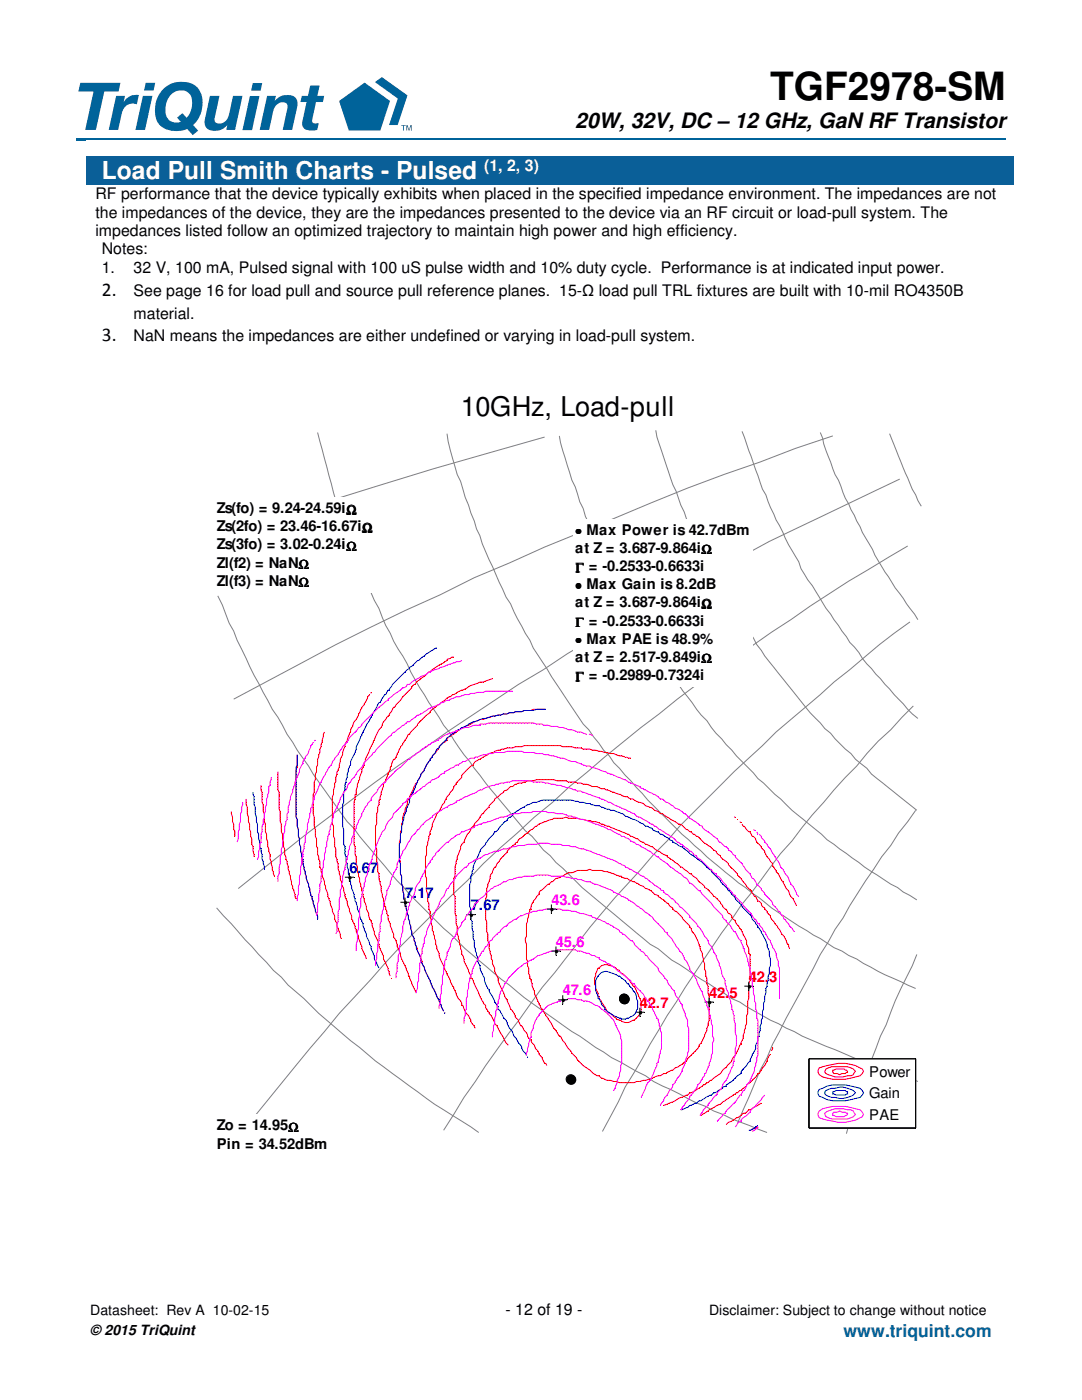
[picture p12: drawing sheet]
<svg xmlns="http://www.w3.org/2000/svg" width="216mm" height="279mm" viewBox="0 0 216 279" stroke-linecap="round" stroke-linejoin="round" font-family="sans-serif">
<defs><g id="words">
<text font-size="7.8" x="153.7" y="20">TGF2978-SM</text>
<text font-size="5.4" x="91.9" y="83.1">10GHz, Load-pull</text>
<text font-size="4.9" fill="#fff" x="20.3" y="35.8">Load Pull Smith Charts - Pulsed</text>
<text font-size="4.2" x="114.8" y="25.6">20W, 32V, DC – 12 GHz, GaN RF Transistor</text>
<g font-size="3.9">
<text x="20.3" y="59.1">2.</text>
<text x="20.3" y="68">3.</text>
</g>
<text font-size="3.5" fill="#00639a" x="168.3" y="266.7">www.triquint.com</text>
<text font-size="3.2" fill="#fff" x="96.6" y="34">(1, 2, 3)</text>
<g font-size="3.2">
<text x="19" y="39.8">RF performance that the device typically exhibits when placed in the specified impedance environment. The impedances are not</text>
<text x="19" y="43.5">the impedances of the device, they are the impedances presented to the device via an RF circuit or load-pull system. The</text>
<text x="19" y="47.1">impedances listed follow an optimized trajectory to maintain high power and high efficiency.</text>
<text x="20.3" y="50.8">Notes:</text>
<text x="20.3" y="54.4">1.</text>
<text x="26.7" y="59.1">See page 16 for load pull and source pull reference planes. 15-Ω load pull TRL fixtures are built with 10-mil RO4350B</text>
<text x="26.7" y="54.4">32 V, 100 mA, Pulsed signal with 100 uS pulse width and 10% duty cycle. Performance is at indicated input power.</text>
<text x="26.7" y="63.6">material.</text>
<text x="26.7" y="68">NaN means the impedances are either undefined or varying in load-pull system.</text>
<text x="100.9" y="262.5">- 12 of 19 -</text>
</g>
<g font-size="2.9">
<text x="43.2" y="102.4">Zs(fo) = 9.24-24.59iΩ</text>
<text x="43.2" y="106">Zs(2fo) = 23.46-16.67iΩ</text>
<text x="43.2" y="109.7">Zs(3fo) = 3.02-0.24iΩ</text>
<text x="43.2" y="113.3">Zl(f2) = NaNΩ</text>
<text x="114.8" y="110.3">at Z = 3.687-9.864iΩ</text>
<text x="43.2" y="116.9">Zl(f3) = NaNΩ</text>
<text x="114.8" y="121.2">at Z = 3.687-9.864iΩ</text>
<text x="114.8" y="132.1">at Z = 2.517-9.849iΩ</text>
<text x="173.4" y="214.9">Power</text>
<text x="173.4" y="219.2">Gain</text>
<text x="43.2" y="225.6">Zo = 14.95Ω</text>
<text x="173.4" y="223.5">PAE</text>
<text x="43.2" y="229.2">Pin = 34.52dBm</text>
</g>
<g font-size="2.9" fill="#00f">
<text x="69.7" y="174.2">6.67</text>
<text x="80.8" y="179.2">7.17</text>
<text x="94" y="181.7">7.67</text>
</g>
<g font-size="2.9" fill="#f0f">
<text x="110" y="180.5">43.6</text>
<text x="110.9" y="188.9">45.6</text>
<text x="112.3" y="198.6">47.6</text>
</g>
<g font-size="2.9" fill="#f00">
<text x="149.4" y="195.9">42.3</text>
<text x="127.7" y="201.1">42.7</text>
<text x="141.5" y="199.1">42.5</text>
</g>
<g font-size="2.8">
<text x="18" y="262.4">Datasheet: Rev A 10-02-15</text>
<text x="141.5" y="262.4">Disclaimer: Subject to change without notice</text>
<text x="18" y="266.5">© 2015 TriQuint</text>
</g>
<g font-size="2.7">
<text x="114.8" y="107">• Max Power is 42.7dBm</text>
<text x="114.8" y="114.3">Γ = -0.2533-0.6633i</text>
<text x="114.8" y="117.9">• Max Gain is 8.2dB</text>
<text x="114.8" y="125.1">Γ = -0.2533-0.6633i</text>
<text x="114.8" y="128.8">• Max PAE is 48.9%</text>
<text x="114.8" y="136">Γ = -0.2989-0.7324i</text>
</g>
</g></defs>
<g fill="#00639a">
<path d="M80.1 25h.8v.1h-.3v1h-.2v-1h-.3z" fill-rule="evenodd"/>
<path d="M81.1 25h.2l.3 .9 .3-.9h.2v1.1h-.1v-1l-.3 1h-.1l-.4-1v1h-.1z" fill-rule="evenodd"/>
<path d="M67.7 20.2l5-3.7 5.1 3.7-1.9 5.9h-6.3z" fill-rule="evenodd"/>
<path d="M74.8 16.4l1.4-1 5.1 3.6-1.9 6h-1.8l1.8-5.3z" fill-rule="evenodd"/>
<path d="M16 16.5h8l-.3 1.8h-2.9l-1.7 7.6h-2.1l1.7-7.6h-3.1z" fill-rule="evenodd"/>
<path d="M23.2 19.1h1.7l-.2 1.3 .4-.6a2.79 2.79 0 0 1 2.6-.8l-.4 1.8a2.22 2.22 0 0 0-3 1.9l-.7 3.2h-1.9z" fill-rule="evenodd"/>
<path d="M41.9 19.1h1.9l-1 4.5a.97 .97 0 0 0 .5 1 .97 .97 0 0 0 1 0 2.36 2.36 0 0 0 1.5-2.2l.7-3.3h1.9l-1.5 6.8h-1.8l.3-.9-.3 .2a2.94 2.94 0 0 1-4 .2 2.18 2.18 0 0 1-.2-1.6z" fill-rule="evenodd"/>
<path d="M53.3 19.1h1.8l-.3 1 .3-.2a2.93 2.93 0 0 1 4-.3 2.3 2.3 0 0 1 .2 1.7l-1 4.6h-1.9l1-4.5a1.06 1.06 0 0 0-.6-.9 1.06 1.06 0 0 0-1.2 .1 2.62 2.62 0 0 0-1.2 2.1l-.7 3.2h-1.9z" fill-rule="evenodd"/>
<path d="M29.1 16.5h1.9l-.4 1.6h-1.9z" fill-rule="evenodd"/>
<path d="M28.5 19.1h1.9l-1.5 6.8h-1.9z" fill-rule="evenodd"/>
<path d="M50.4 16.6h1.9l-.3 1.5h-1.9z" fill-rule="evenodd"/>
<path d="M49.9 19.2h1.9l-1.5 6.8h-1.9z" fill-rule="evenodd"/>
<path d="M32.5 17.9a5.1 5.1 0 0 1 7-.3 5.8 5.8 0 0 1-1 7.4l1 1.1-1 .9-1.1-1.3a5.3 5.3 0 0 1-5.7-.9 5.9 5.9 0 0 1 .8-6.9z" fill-rule="evenodd"/>
</g>
<path d="M34.3 18.7a2.34 2.34 0 0 1 2.4-.6 2.34 2.34 0 0 1 1.6 2 4.3 4.3 0 0 1-1.1 3.4l-.8-.9-1.1 .9 .8 .8a2.17 2.17 0 0 1-3.1-2.1 4.4 4.4 0 0 1 1.3-3.5z" fill-rule="evenodd" fill="#fff"/>
<g fill="#00639a">
<path d="M61.9 17.1h1.9l-.5 2h1.4l-.3 1.3h-1.3l-.8 3.5a.67 .67 0 0 0 .3 .7 .67 .67 0 0 0 .7 0h.3l-.3 1.3a2.94 2.94 0 0 1-2.8-.4l-.2-.9 .9-4.2h-1.3l.3-1.3h1.2z" fill-rule="evenodd"/>
<path d="M15.3 27.7h185.4v.5h-185.4z" fill-rule="evenodd"/>
<path d="M15.3 27.7h185.4v.5h-185.4z" fill-rule="evenodd"/>
</g>
<g fill="#fff">
<path d="M17.1 27.9h185.1v3.3h-185.1z"/>
<path d="M19 27.9h181.3v3.3h-181.3z"/>
</g>
<g fill="#0a5f98">
<path d="M17.1 31.2h185.1v5.7h-185.1z"/>
<path d="M19 31.2h181.3v5.7h-181.3z"/>
</g>
<g fill="none" stroke="#7f7f7f" stroke-width=".2">
<path d="M63.4 86.3l1.3 5.2a101.1 101.1 0 0 0 4.8 15.2l.5 1.8 2.7 6.6 2 4.7 .9 1.6 1.4 3.4 .9 1.6 .6 1.6a38.8 38.8 0 0 1 3.5 6.1l3.6 6.1 2 3 .9 1.5 1.1 1.4a35.2 35.2 0 0 0 4.1 5.9 252.7 252.7 0 0 0 11.1 13.8l1.4 1.1 2.2 2.8 1.4 1.1 1.1 1.3 1.4 1.2a120 120 0 0 0 12 10.6l5.4 4.5 1.6 .9 2.7 2.3 12 7.7 1.6 .7 3 1.8a125.2 125.2 0 0 0 14.2 7l3.4 1.4a98.3 98.3 0 0 0 13.4 5l1.6 .6M89.2 86.6l.7 3.3 1.3 4.8 .7 1.4 .9 3.1 1.8 4.8 .5 1.6 .7 1.3 .4 1.6 1.4 3.2 3.4 7.4 .9 1.4 1.3 2.9 2.5 4.4 .7 1.5 3.6 5.7 6.4 9.5 1.1 1.1 2.9 4.1 1.2 1.2 .9 1.3 1.1 1.1a172 172 0 0 0 23.8 22.9l4.1 3a66.5 66.5 0 0 0 9.5 6.5l5.4 3.4 1.6 .7a132.9 132.9 0 0 0 13.1 6.8l1.6 .7M108.7 87.2a1047 1047 0 0 0-44.2 13.2l-11.1 3.4M111.6 87a75.3 75.3 0 0 0 3.6 11.6l.5 1.5 .7 1.4 .4 1.6 2.5 5.6a86.5 86.5 0 0 0 5.4 10.9l1.4 2.7 2.5 4.1 .7 1.4 1.8 2.4 .7 1.4 5.4 7.5a27.4 27.4 0 0 0 3.9 4.7l1.8 2.5 4 4.6 3.4 3.3 .9 1.2 1.2 .9a116.9 116.9 0 0 0 10.4 9.3l2.2 2 3.9 2.7a137 137 0 0 0 12.7 8.4l1.3 .9M130.9 85.9l.2 1.3 3.2 9.5 .6 1.4 .9 2.7 .7 1.4 .5 1.3 .6 1.1a41.1 41.1 0 0 0 3.2 6.6l.5 1.4 2 3.8 .9 1.2 2.1 3.8 .9 1.2a17.5 17.5 0 0 0 3.1 4.7l.7 1.4 1.6 2.2 7.2 9.1a26.7 26.7 0 0 0 3.9 4.3l.9 1.1 1.1 .9a25.1 25.1 0 0 0 4.1 4.1l.9 1.1 2.3 1.8 .9 1.2 9 7.2M148.1 86.1l4 11.5 .7 1.2 .9 2.5 3.7 7.4 2 3.4 .4 1.4 1.4 2.3 .9 1.1 2.7 4.5 4.8 6.8 1.8 2 .7 1.2 9 10.2 2.1 1.8M163.7 86.3l.4 1.1 .7 2.5 1.4 3.7 .4 1.1 .7 1.1a22 22 0 0 0 2.1 4.8l2.7 5.6 1.3 2.3a66.1 66.1 0 0 0 6.8 10.9l3 4.3M166.2 87l-7.5 2.5-7 2.7a335.3 335.3 0 0 0-28.8 11.1l-14.2 5.9-7.1 3.2-7 2.9-6.8 3.4a427.9 427.9 0 0 0-34.4 17.2l-6.8 3.6M177.5 86.6l2.3 5.6a72.5 72.5 0 0 0 4 8.8M179.5 95.6l-26 12.5-10.2 5.4a414.8 414.8 0 0 0-25.1 14l-5 3-4.8 3.1-4.9 3-14.3 9.5-4.8 3.4a452.4 452.4 0 0 0-32.3 24.2l-4.6 3.6M43.5 118.9l.9 1.8 .6 1.9a193.4 193.4 0 0 0 14.3 27.1l2.3 3.2 .9 1.6 6.8 9.5 1.3 1.3a213 213 0 0 0 11.1 13.2l2.7 2.7a189.3 189.3 0 0 0 26.5 22.4l3.2 2.3 1.6 .9 6.3 4.3 6.8 3.6 1.6 1.1 8.6 4.3 1.8 .7 1.6 .9 1.8 .7 1.8 .9 7.1 2.7M181.1 109l-3.8 2.2a239 239 0 0 0-19.5 12.5 399 399 0 0 0-33.5 24.4l-10.7 8.9-3.3 3.1-3.7 3-6.8 6.1-3.4 3.2-3.1 3.3-6.6 6.4a175.8 175.8 0 0 0-12.7 13.4l-6.3 6.7-17.7 21.6"/>
<path d="M181.6 124.1a121.6 121.6 0 0 0-12 9.5 368.6 368.6 0 0 0-23.1 20.4l-10.9 10.9-2.5 2.9-2.7 2.7-2.5 3a224.3 224.3 0 0 0-17.2 20.6l-2.5 2.9-4.5 6.4a237.3 237.3 0 0 0-15.2 22.2M182.2 140.9l-4.5 4.7-2.5 2.3-4.3 5-4.5 4.7-4.3 5-4.1 5.2-2.2 2.5-3.9 5.2a254.7 254.7 0 0 0-17 24.5l-1.8 2.7-8.4 14.3-1.3 2.9-3.2 5.9M182.7 161.7l-3.4 4.5-1.6 2.5-1.8 2.3-1.6 2.5a106.8 106.8 0 0 0-6.1 9.7l-1.6 2.3-1.3 2.5-1.6 2.5-9.5 17.9-1.1 2.7-1.4 2.5-4.5 10.6M43.2 181.2l8.4 9.3 2.9 3.2 1.6 1.3 1.4 1.6a52.8 52.8 0 0 1 6.1 5.6 221.1 221.1 0 0 0 14.7 12 153.2 153.2 0 0 0 15.7 10.7l1.5 1.1M182.9 190.5l-.9 2.2a83 83 0 0 0-5.2 11.8l-1.1 2.3-4.5 12-2.3 7.5"/>
</g>
<path d="M46.2 161.9v.3" fill="none" stroke="#f00" stroke-width=".2"/>
<path d="M46.2 162.2v.2" fill="none" stroke="#f00" stroke-width=".2"/>
<path d="M46.2 162.4l.2 .7" fill="none" stroke="#f00" stroke-width=".2"/>
<path d="M46.4 163.1v.4" fill="none" stroke="#f00" stroke-width=".2"/>
<path d="M46.4 163.5v.5" fill="none" stroke="#f00" stroke-width=".2"/>
<path d="M46.4 164l.2 .4" fill="none" stroke="#f00" stroke-width=".2"/>
<path d="M46.6 164.4v.5" fill="none" stroke="#f00" stroke-width=".2"/>
<path d="M46.6 164.9v.7" fill="none" stroke="#f00" stroke-width=".2"/>
<path d="M46.6 165.6l.3 .2" fill="none" stroke="#f00" stroke-width=".2"/>
<path d="M46.9 165.8v.2" fill="none" stroke="#f00" stroke-width=".2"/>
<path d="M46.9 166v.5" fill="none" stroke="#f00" stroke-width=".2"/>
<path d="M46.9 166.5v.4" fill="none" stroke="#f00" stroke-width=".2"/>
<path d="M49.1 159.4v.7" fill="none" stroke="#f00" stroke-width=".2"/>
<path d="M49.1 160.1v.5" fill="none" stroke="#f00" stroke-width=".2"/>
<path d="M49.1 160.6l.2 .4" fill="none" stroke="#f00" stroke-width=".2"/>
<path d="M49.3 161v.5" fill="none" stroke="#f00" stroke-width=".2"/>
<path d="M49.3 161.5v.4" fill="none" stroke="#f00" stroke-width=".2"/>
<path d="M49.3 161.9v.5" fill="none" stroke="#f00" stroke-width=".2"/>
<path d="M49.3 162.4l.3 .7" fill="none" stroke="#f00" stroke-width=".2"/>
<path d="M49.6 163.1v.4" fill="none" stroke="#f00" stroke-width=".2"/>
<path d="M49.6 163.5v.5" fill="none" stroke="#f00" stroke-width=".2"/>
<path d="M49.6 164l.2 .4" fill="none" stroke="#f00" stroke-width=".2"/>
<path d="M49.8 164.4v.5" fill="none" stroke="#f00" stroke-width=".2"/>
<path d="M49.8 164.9v.7" fill="none" stroke="#f00" stroke-width=".2"/>
<path d="M49.8 165.6l.2 .4" fill="none" stroke="#f00" stroke-width=".2"/>
<path d="M50 166v.5" fill="none" stroke="#f00" stroke-width=".2"/>
<path d="M50 166.5v.4" fill="none" stroke="#f00" stroke-width=".2"/>
<path d="M50 166.9l.2 .5" fill="none" stroke="#f00" stroke-width=".2"/>
<path d="M50.2 167.4v.7" fill="none" stroke="#f00" stroke-width=".2"/>
<path d="M50.2 168.1v.4" fill="none" stroke="#f00" stroke-width=".2"/>
<path d="M50.2 168.5l.3 .5" fill="none" stroke="#f00" stroke-width=".2"/>
<path d="M50.5 169v.4" fill="none" stroke="#f00" stroke-width=".2"/>
<path d="M50.5 169.4v.5" fill="none" stroke="#f00" stroke-width=".2"/>
<path d="M50.5 169.9l.2 .6" fill="none" stroke="#f00" stroke-width=".2"/>
<path d="M50.7 170.5v.5" fill="none" stroke="#f00" stroke-width=".2"/>
<path d="M52.1 156.7v.3" fill="none" stroke="#f00" stroke-width=".2"/>
<path d="M52.1 157v.6" fill="none" stroke="#f00" stroke-width=".2"/>
<path d="M52.1 157.6l.2 .5" fill="none" stroke="#f00" stroke-width=".2"/>
<path d="M52.3 158.1v.4" fill="none" stroke="#f00" stroke-width=".2"/>
<path d="M52.3 158.5v.5" fill="none" stroke="#f00" stroke-width=".2"/>
<path d="M52.3 159v.4" fill="none" stroke="#f00" stroke-width=".2"/>
<path d="M52.3 159.4v.7" fill="none" stroke="#f00" stroke-width=".2"/>
<path d="M52.3 160.1l.2 .5" fill="none" stroke="#f00" stroke-width=".2"/>
<path d="M52.5 160.6v.4" fill="none" stroke="#f00" stroke-width=".2"/>
<path d="M52.5 161v.5" fill="none" stroke="#f00" stroke-width=".2"/>
<path d="M52.5 161.5v.4" fill="none" stroke="#f00" stroke-width=".2"/>
<path d="M52.5 161.9l.2 .5" fill="none" stroke="#f00" stroke-width=".2"/>
<path d="M52.7 162.4v.2" fill="none" stroke="#f00" stroke-width=".2"/>
<path d="M52.7 162.6v.5" fill="none" stroke="#f00" stroke-width=".2"/>
<path d="M52.7 163.1v.4" fill="none" stroke="#f00" stroke-width=".2"/>
<path d="M52.7 163.5v.5" fill="none" stroke="#f00" stroke-width=".2"/>
<path d="M52.7 164l.3 .4" fill="none" stroke="#f00" stroke-width=".2"/>
<path d="M53 164.4v.5" fill="none" stroke="#f00" stroke-width=".2"/>
<path d="M53 164.9v.7" fill="none" stroke="#f00" stroke-width=".2"/>
<path d="M53 165.6v.4" fill="none" stroke="#f00" stroke-width=".2"/>
<path d="M53 166l.2 .5" fill="none" stroke="#f00" stroke-width=".2"/>
<path d="M53.2 166.5v.4" fill="none" stroke="#f00" stroke-width=".2"/>
<path d="M53.2 166.9v.5" fill="none" stroke="#f00" stroke-width=".2"/>
<path d="M53.2 167.4l.2 .7" fill="none" stroke="#f00" stroke-width=".2"/>
<path d="M53.4 168.1v.4" fill="none" stroke="#f00" stroke-width=".2"/>
<path d="M53.4 168.5v.5" fill="none" stroke="#f00" stroke-width=".2"/>
<path d="M53.4 169l.2 .4" fill="none" stroke="#f00" stroke-width=".2"/>
<path d="M53.6 169.4v.5" fill="none" stroke="#f00" stroke-width=".2"/>
<path d="M53.6 169.9l.3 .6" fill="none" stroke="#f00" stroke-width=".2"/>
<path d="M53.9 170.5v.3" fill="none" stroke="#f00" stroke-width=".2"/>
<path d="M53.9 170.8v.2" fill="none" stroke="#f00" stroke-width=".2"/>
<path d="M53.9 171v.5" fill="none" stroke="#f00" stroke-width=".2"/>
<path d="M53.9 171.5l.2 .4" fill="none" stroke="#f00" stroke-width=".2"/>
<path d="M54.1 171.9v.5" fill="none" stroke="#f00" stroke-width=".2"/>
<path d="M54.1 172.4l.2 .6" fill="none" stroke="#f00" stroke-width=".2"/>
<path d="M54.3 173v.5" fill="none" stroke="#f00" stroke-width=".2"/>
<path d="M54.3 173.5v.2" fill="none" stroke="#f00" stroke-width=".2"/>
<path d="M54.3 173.7l.2 .2" fill="none" stroke="#f00" stroke-width=".2"/>
<path d="M54.5 173.9v.5" fill="none" stroke="#f00" stroke-width=".2"/>
<path d="M54.5 174.4l.3 .5" fill="none" stroke="#f00" stroke-width=".2"/>
<path d="M55.5 154v.5" fill="none" stroke="#f00" stroke-width=".2"/>
<path d="M55.5 154.5v.7" fill="none" stroke="#f00" stroke-width=".2"/>
<path d="M55.5 155.2v.4" fill="none" stroke="#f00" stroke-width=".2"/>
<path d="M55.5 155.6v.5" fill="none" stroke="#f00" stroke-width=".2"/>
<path d="M55.5 156.1v.4" fill="none" stroke="#f00" stroke-width=".2"/>
<path d="M55.5 156.5v.5" fill="none" stroke="#f00" stroke-width=".2"/>
<path d="M55.5 157v.6" fill="none" stroke="#f00" stroke-width=".2"/>
<path d="M55.5 157.6l.2 .5" fill="none" stroke="#f00" stroke-width=".2"/>
<path d="M55.7 158.1v.4" fill="none" stroke="#f00" stroke-width=".2"/>
<path d="M55.7 158.5v.3" fill="none" stroke="#f00" stroke-width=".2"/>
<path d="M55.7 158.8v.2" fill="none" stroke="#f00" stroke-width=".2"/>
<path d="M55.7 159v.4" fill="none" stroke="#f00" stroke-width=".2"/>
<path d="M55.7 159.4v.7" fill="none" stroke="#f00" stroke-width=".2"/>
<path d="M55.7 160.1v.5" fill="none" stroke="#f00" stroke-width=".2"/>
<path d="M55.7 160.6v.4" fill="none" stroke="#f00" stroke-width=".2"/>
<path d="M55.7 161v.5" fill="none" stroke="#f00" stroke-width=".2"/>
<path d="M55.7 161.5l.2 .4" fill="none" stroke="#f00" stroke-width=".2"/>
<path d="M55.9 161.9v.5" fill="none" stroke="#f00" stroke-width=".2"/>
<path d="M55.9 162.4v.7" fill="none" stroke="#f00" stroke-width=".2"/>
<path d="M55.9 163.1v.4" fill="none" stroke="#f00" stroke-width=".2"/>
<path d="M55.9 163.5v.5" fill="none" stroke="#f00" stroke-width=".2"/>
<path d="M55.9 164l.2 .4" fill="none" stroke="#f00" stroke-width=".2"/>
<path d="M56.1 164.4v.5" fill="none" stroke="#f00" stroke-width=".2"/>
<path d="M56.1 164.9v.7" fill="none" stroke="#f00" stroke-width=".2"/>
<path d="M56.1 165.6v.2" fill="none" stroke="#f00" stroke-width=".2"/>
<path d="M56.1 165.8v.2" fill="none" stroke="#f00" stroke-width=".2"/>
<path d="M56.1 166l.3 .5" fill="none" stroke="#f00" stroke-width=".2"/>
<path d="M56.4 166.5v.4" fill="none" stroke="#f00" stroke-width=".2"/>
<path d="M56.4 166.9v.5" fill="none" stroke="#f00" stroke-width=".2"/>
<path d="M56.4 167.4l.2 .7" fill="none" stroke="#f00" stroke-width=".2"/>
<path d="M56.6 168.1v.4" fill="none" stroke="#f00" stroke-width=".2"/>
<path d="M56.6 168.5v.5" fill="none" stroke="#f00" stroke-width=".2"/>
<path d="M56.6 169l.2 .4" fill="none" stroke="#f00" stroke-width=".2"/>
<path d="M56.8 169.4v.3" fill="none" stroke="#f00" stroke-width=".2"/>
<path d="M56.8 169.7v.2" fill="none" stroke="#f00" stroke-width=".2"/>
<path d="M56.8 169.9v.6" fill="none" stroke="#f00" stroke-width=".2"/>
<path d="M56.8 170.5l.2 .5" fill="none" stroke="#f00" stroke-width=".2"/>
<path d="M57 171v.5" fill="none" stroke="#f00" stroke-width=".2"/>
<path d="M57 171.5l.3 .4" fill="none" stroke="#f00" stroke-width=".2"/>
<path d="M57.3 171.9v.5" fill="none" stroke="#f00" stroke-width=".2"/>
<path d="M57.3 172.4l.2 .4" fill="none" stroke="#f00" stroke-width=".2"/>
<path d="M57.5 172.8v.2" fill="none" stroke="#f00" stroke-width=".2"/>
<path d="M57.5 173v.5" fill="none" stroke="#f00" stroke-width=".2"/>
<path d="M57.5 173.5l.2 .4" fill="none" stroke="#f00" stroke-width=".2"/>
<path d="M57.7 173.9v.5" fill="none" stroke="#f00" stroke-width=".2"/>
<path d="M57.7 174.4l.3 .5" fill="none" stroke="#f00" stroke-width=".2"/>
<path d="M58 174.9v.4" fill="none" stroke="#f00" stroke-width=".2"/>
<path d="M58 175.3l.2 .7" fill="none" stroke="#f00" stroke-width=".2"/>
<path d="M58.2 176v.4" fill="none" stroke="#f00" stroke-width=".2"/>
<path d="M58.2 176.4l.2 .5" fill="none" stroke="#f00" stroke-width=".2"/>
<path d="M58.4 176.9v.4" fill="none" stroke="#f00" stroke-width=".2"/>
<path d="M58.4 177.3l.2 .3" fill="none" stroke="#f00" stroke-width=".2"/>
<path d="M58.6 177.6v.2" fill="none" stroke="#f00" stroke-width=".2"/>
<path d="M58.6 177.8l.2 .7" fill="none" stroke="#f00" stroke-width=".2"/>
<path d="M58.8 178.5v.4" fill="none" stroke="#f00" stroke-width=".2"/>
<path d="M58.8 178.9l.3 .5" fill="none" stroke="#f00" stroke-width=".2"/>
<path d="M59.3 150.6v.5" fill="none" stroke="#f00" stroke-width=".2"/>
<path d="M59.3 151.1v.4" fill="none" stroke="#f00" stroke-width=".2"/>
<path d="M59.3 151.5v.5" fill="none" stroke="#f00" stroke-width=".2"/>
<path d="M59.3 152v.7" fill="none" stroke="#f00" stroke-width=".2"/>
<path d="M59.3 152.7v.4" fill="none" stroke="#f00" stroke-width=".2"/>
<path d="M59.3 153.1l-.2 .5" fill="none" stroke="#f00" stroke-width=".2"/>
<path d="M59.1 153.6v.2" fill="none" stroke="#f00" stroke-width=".2"/>
<path d="M59.1 153.8v.2" fill="none" stroke="#f00" stroke-width=".2"/>
<path d="M59.1 154v.5" fill="none" stroke="#f00" stroke-width=".2"/>
<path d="M59.1 154.5v.7" fill="none" stroke="#f00" stroke-width=".2"/>
<path d="M59.1 155.2v.4" fill="none" stroke="#f00" stroke-width=".2"/>
<path d="M59.1 155.6v.5" fill="none" stroke="#f00" stroke-width=".2"/>
<path d="M59.1 156.1v.4" fill="none" stroke="#f00" stroke-width=".2"/>
<path d="M59.1 156.5v.5" fill="none" stroke="#f00" stroke-width=".2"/>
<path d="M59.1 157v.6" fill="none" stroke="#f00" stroke-width=".2"/>
<path d="M59.1 157.6v.5" fill="none" stroke="#f00" stroke-width=".2"/>
<path d="M59.1 158.1v.4" fill="none" stroke="#f00" stroke-width=".2"/>
<path d="M59.1 158.5v.5" fill="none" stroke="#f00" stroke-width=".2"/>
<path d="M59.1 159v.4" fill="none" stroke="#f00" stroke-width=".2"/>
<path d="M59.1 159.4v.7" fill="none" stroke="#f00" stroke-width=".2"/>
<path d="M59.1 160.1v.5" fill="none" stroke="#f00" stroke-width=".2"/>
<path d="M59.1 160.6v.4" fill="none" stroke="#f00" stroke-width=".2"/>
<path d="M59.1 161v.5" fill="none" stroke="#f00" stroke-width=".2"/>
<path d="M59.1 161.5v.4" fill="none" stroke="#f00" stroke-width=".2"/>
<path d="M59.1 161.9v.5" fill="none" stroke="#f00" stroke-width=".2"/>
<path d="M59.1 162.4v.2" fill="none" stroke="#f00" stroke-width=".2"/>
<path d="M59.1 162.6v.5" fill="none" stroke="#f00" stroke-width=".2"/>
<path d="M59.1 163.1l.2 .4" fill="none" stroke="#f00" stroke-width=".2"/>
<path d="M59.3 163.5v.5" fill="none" stroke="#f00" stroke-width=".2"/>
<path d="M59.3 164v.4" fill="none" stroke="#f00" stroke-width=".2"/>
<path d="M59.3 164.4v.5" fill="none" stroke="#f00" stroke-width=".2"/>
<path d="M59.3 164.9l.2 .7" fill="none" stroke="#f00" stroke-width=".2"/>
<path d="M59.5 165.6v.4" fill="none" stroke="#f00" stroke-width=".2"/>
<path d="M59.5 166v.5" fill="none" stroke="#f00" stroke-width=".2"/>
<path d="M59.5 166.5v.4" fill="none" stroke="#f00" stroke-width=".2"/>
<path d="M59.5 166.9l.3 .5" fill="none" stroke="#f00" stroke-width=".2"/>
<path d="M59.8 167.4v.7" fill="none" stroke="#f00" stroke-width=".2"/>
<path d="M59.8 168.1v.4" fill="none" stroke="#f00" stroke-width=".2"/>
<path d="M59.8 168.5l.2 .5" fill="none" stroke="#f00" stroke-width=".2"/>
<path d="M60 169v.4" fill="none" stroke="#f00" stroke-width=".2"/>
<path d="M60 169.4v.5" fill="none" stroke="#f00" stroke-width=".2"/>
<path d="M60 169.9l.2 .6" fill="none" stroke="#f00" stroke-width=".2"/>
<path d="M60.2 170.5v.5" fill="none" stroke="#f00" stroke-width=".2"/>
<path d="M60.2 171v.5" fill="none" stroke="#f00" stroke-width=".2"/>
<path d="M60.2 171.5h.2" fill="none" stroke="#f00" stroke-width=".2"/>
<path d="M60.4 171.5v.4" fill="none" stroke="#f00" stroke-width=".2"/>
<path d="M60.4 171.9v.5" fill="none" stroke="#f00" stroke-width=".2"/>
<path d="M60.4 172.4l.3 .6" fill="none" stroke="#f00" stroke-width=".2"/>
<path d="M60.7 173v.5" fill="none" stroke="#f00" stroke-width=".2"/>
<path d="M60.7 173.5l.2 .4" fill="none" stroke="#f00" stroke-width=".2"/>
<path d="M60.9 173.9v.3" fill="none" stroke="#f00" stroke-width=".2"/>
<path d="M60.9 174.2v.2" fill="none" stroke="#f00" stroke-width=".2"/>
<path d="M60.9 174.4l.2 .5" fill="none" stroke="#f00" stroke-width=".2"/>
<path d="M61.1 174.9v.4" fill="none" stroke="#f00" stroke-width=".2"/>
<path d="M61.1 175.3l.2 .7" fill="none" stroke="#f00" stroke-width=".2"/>
<path d="M61.3 176l.3 .4" fill="none" stroke="#f00" stroke-width=".2"/>
<path d="M61.6 176.4v.3" fill="none" stroke="#f00" stroke-width=".2"/>
<path d="M61.6 176.7v.2" fill="none" stroke="#f00" stroke-width=".2"/>
<path d="M61.6 176.9l.2 .4" fill="none" stroke="#f00" stroke-width=".2"/>
<path d="M61.8 177.3v.5" fill="none" stroke="#f00" stroke-width=".2"/>
<path d="M61.8 177.8l.2 .7" fill="none" stroke="#f00" stroke-width=".2"/>
<path d="M62 178.5v.2" fill="none" stroke="#f00" stroke-width=".2"/>
<path d="M62 178.7l.3 .2" fill="none" stroke="#f00" stroke-width=".2"/>
<path d="M62.3 178.9v.5" fill="none" stroke="#f00" stroke-width=".2"/>
<path d="M62.3 179.4l.2 .4" fill="none" stroke="#f00" stroke-width=".2"/>
<path d="M62.5 179.8v.5" fill="none" stroke="#f00" stroke-width=".2"/>
<path d="M62.5 180.3l.2 .4" fill="none" stroke="#f00" stroke-width=".2"/>
<path d="M62.7 180.7v.3" fill="none" stroke="#f00" stroke-width=".2"/>
<path d="M62.7 181l.2 .4" fill="none" stroke="#f00" stroke-width=".2"/>
<path d="M62.9 181.4v.5" fill="none" stroke="#f00" stroke-width=".2"/>
<path d="M62.9 181.9l.3 .4" fill="none" stroke="#f00" stroke-width=".2"/>
<path d="M63.2 182.3l.2 .5" fill="none" stroke="#f00" stroke-width=".2"/>
<path d="M63.4 182.8v.7" fill="none" stroke="#f00" stroke-width=".2"/>
<path d="M64.7 146.1l-.2 .4" fill="none" stroke="#f00" stroke-width=".2"/>
<path d="M64.5 146.5v.3" fill="none" stroke="#f00" stroke-width=".2"/>
<path d="M64.5 146.8v.2" fill="none" stroke="#f00" stroke-width=".2"/>
<path d="M64.5 147l-.2 .7" fill="none" stroke="#f00" stroke-width=".2"/>
<path d="M64.3 147.7v.4" fill="none" stroke="#f00" stroke-width=".2"/>
<path d="M64.3 148.1l-.2 .5" fill="none" stroke="#f00" stroke-width=".2"/>
<path d="M64.1 148.6v.4" fill="none" stroke="#f00" stroke-width=".2"/>
<path d="M64.1 149l-.3 .5" fill="none" stroke="#f00" stroke-width=".2"/>
<path d="M63.8 149.5v.7" fill="none" stroke="#f00" stroke-width=".2"/>
<path d="M63.8 150.2l-.2 .4" fill="none" stroke="#f00" stroke-width=".2"/>
<path d="M63.6 150.6v.5" fill="none" stroke="#f00" stroke-width=".2"/>
<path d="M63.6 151.1l-.2 .4" fill="none" stroke="#f00" stroke-width=".2"/>
<path d="M63.4 151.5v.5" fill="none" stroke="#f00" stroke-width=".2"/>
<path d="M63.4 152v.7" fill="none" stroke="#f00" stroke-width=".2"/>
<path d="M63.4 152.7l-.2 .4" fill="none" stroke="#f00" stroke-width=".2"/>
<path d="M63.2 153.1v.5" fill="none" stroke="#f00" stroke-width=".2"/>
<path d="M63.2 153.6v.4" fill="none" stroke="#f00" stroke-width=".2"/>
<path d="M63.2 154l-.3 .5" fill="none" stroke="#f00" stroke-width=".2"/>
<path d="M62.9 154.5v.7" fill="none" stroke="#f00" stroke-width=".2"/>
<path d="M62.9 155.2v.4" fill="none" stroke="#f00" stroke-width=".2"/>
<path d="M62.9 155.6l-.2 .5" fill="none" stroke="#f00" stroke-width=".2"/>
<path d="M62.7 156.1v.4" fill="none" stroke="#f00" stroke-width=".2"/>
<path d="M62.7 156.5v.2" fill="none" stroke="#f00" stroke-width=".2"/>
<path d="M62.7 156.7v.3" fill="none" stroke="#f00" stroke-width=".2"/>
<path d="M62.7 157v.6" fill="none" stroke="#f00" stroke-width=".2"/>
<path d="M62.7 157.6v.5" fill="none" stroke="#f00" stroke-width=".2"/>
<path d="M62.7 158.1l-.2 .4" fill="none" stroke="#f00" stroke-width=".2"/>
<path d="M62.5 158.5v.5" fill="none" stroke="#f00" stroke-width=".2"/>
<path d="M62.5 159v.4" fill="none" stroke="#f00" stroke-width=".2"/>
<path d="M62.5 159.4v.7" fill="none" stroke="#f00" stroke-width=".2"/>
<path d="M62.5 160.1v.5" fill="none" stroke="#f00" stroke-width=".2"/>
<path d="M62.5 160.6v.4" fill="none" stroke="#f00" stroke-width=".2"/>
<path d="M62.5 161v.5" fill="none" stroke="#f00" stroke-width=".2"/>
<path d="M62.5 161.5v.4" fill="none" stroke="#f00" stroke-width=".2"/>
<path d="M62.5 161.9v.5" fill="none" stroke="#f00" stroke-width=".2"/>
<path d="M62.5 162.4l.2 .7" fill="none" stroke="#f00" stroke-width=".2"/>
<path d="M62.7 163.1v.4" fill="none" stroke="#f00" stroke-width=".2"/>
<path d="M62.7 163.5v.5" fill="none" stroke="#f00" stroke-width=".2"/>
<path d="M62.7 164v.2" fill="none" stroke="#f00" stroke-width=".2"/>
<path d="M62.7 164.2v.2" fill="none" stroke="#f00" stroke-width=".2"/>
<path d="M62.7 164.4v.5" fill="none" stroke="#f00" stroke-width=".2"/>
<path d="M62.7 164.9l.2 .7" fill="none" stroke="#f00" stroke-width=".2"/>
<path d="M62.9 165.6v.4" fill="none" stroke="#f00" stroke-width=".2"/>
<path d="M62.9 166v.5" fill="none" stroke="#f00" stroke-width=".2"/>
<path d="M62.9 166.5v.4" fill="none" stroke="#f00" stroke-width=".2"/>
<path d="M62.9 166.9l.3 .5" fill="none" stroke="#f00" stroke-width=".2"/>
<path d="M63.2 167.4v.7" fill="none" stroke="#f00" stroke-width=".2"/>
<path d="M63.2 168.1v.4" fill="none" stroke="#f00" stroke-width=".2"/>
<path d="M63.2 168.5v.5" fill="none" stroke="#f00" stroke-width=".2"/>
<path d="M63.2 169l.2 .2" fill="none" stroke="#f00" stroke-width=".2"/>
<path d="M63.4 169.2v.2" fill="none" stroke="#f00" stroke-width=".2"/>
<path d="M63.4 169.4v.5" fill="none" stroke="#f00" stroke-width=".2"/>
<path d="M63.4 169.9v.6" fill="none" stroke="#f00" stroke-width=".2"/>
<path d="M63.4 170.5l.2 .5" fill="none" stroke="#f00" stroke-width=".2"/>
<path d="M63.6 171v.5" fill="none" stroke="#f00" stroke-width=".2"/>
<path d="M63.6 171.5l.2 .4" fill="none" stroke="#f00" stroke-width=".2"/>
<path d="M63.8 171.9v.5" fill="none" stroke="#f00" stroke-width=".2"/>
<path d="M63.8 172.4v.4" fill="none" stroke="#f00" stroke-width=".2"/>
<path d="M63.8 172.8v.2" fill="none" stroke="#f00" stroke-width=".2"/>
<path d="M63.8 173l.3 .5" fill="none" stroke="#f00" stroke-width=".2"/>
<path d="M64.1 173.5v.4" fill="none" stroke="#f00" stroke-width=".2"/>
<path d="M64.1 173.9l.2 .5" fill="none" stroke="#f00" stroke-width=".2"/>
<path d="M64.3 174.4v.5" fill="none" stroke="#f00" stroke-width=".2"/>
<path d="M64.3 174.9l.2 .4" fill="none" stroke="#f00" stroke-width=".2"/>
<path d="M64.5 175.3l.2 .7" fill="none" stroke="#f00" stroke-width=".2"/>
<path d="M64.7 176v.4" fill="none" stroke="#f00" stroke-width=".2"/>
<path d="M64.7 176.4l.3 .5" fill="none" stroke="#f00" stroke-width=".2"/>
<path d="M65 176.9v.4" fill="none" stroke="#f00" stroke-width=".2"/>
<path d="M65 177.3l.2 .5" fill="none" stroke="#f00" stroke-width=".2"/>
<path d="M65.2 177.8l.2 .7" fill="none" stroke="#f00" stroke-width=".2"/>
<path d="M65.4 178.5v.4" fill="none" stroke="#f00" stroke-width=".2"/>
<path d="M65.4 178.9l.2 .5" fill="none" stroke="#f00" stroke-width=".2"/>
<path d="M65.6 179.4v.2" fill="none" stroke="#f00" stroke-width=".2"/>
<path d="M65.6 179.6l.3 .2" fill="none" stroke="#f00" stroke-width=".2"/>
<path d="M65.9 179.8v.5" fill="none" stroke="#f00" stroke-width=".2"/>
<path d="M65.9 180.3l.2 .7" fill="none" stroke="#f00" stroke-width=".2"/>
<path d="M66.1 181l.2 .4" fill="none" stroke="#f00" stroke-width=".2"/>
<path d="M66.3 181.4v.5" fill="none" stroke="#f00" stroke-width=".2"/>
<path d="M66.3 181.9l.2 .4" fill="none" stroke="#f00" stroke-width=".2"/>
<path d="M66.5 182.3l.3 .5" fill="none" stroke="#f00" stroke-width=".2"/>
<path d="M66.8 182.8v.4" fill="none" stroke="#f00" stroke-width=".2"/>
<path d="M66.8 183.2v.3" fill="none" stroke="#f00" stroke-width=".2"/>
<path d="M66.8 183.5l.2 .4" fill="none" stroke="#f00" stroke-width=".2"/>
<path d="M67 183.9l.2 .5" fill="none" stroke="#f00" stroke-width=".2"/>
<path d="M67.2 184.4v.4" fill="none" stroke="#f00" stroke-width=".2"/>
<path d="M67.2 184.8l.3 .5" fill="none" stroke="#f00" stroke-width=".2"/>
<path d="M67.5 185.3l.2 .6" fill="none" stroke="#f00" stroke-width=".2"/>
<path d="M67.7 185.9l.2 .5" fill="none" stroke="#f00" stroke-width=".2"/>
<path d="M67.9 186.4v.5" fill="none" stroke="#f00" stroke-width=".2"/>
<path d="M67.9 187.1l.2 .2" fill="none" stroke="#f00" stroke-width=".2"/>
<path d="M72.9 190.7l.2 .7" fill="none" stroke="#f00" stroke-width=".2"/>
<path d="M72.7 190.5l.2 .2" fill="none" stroke="#f00" stroke-width=".2"/>
<path d="M72.7 190.2v.3" fill="none" stroke="#f00" stroke-width=".2"/>
<path d="M72.4 189.8l.3 .4" fill="none" stroke="#f00" stroke-width=".2"/>
<path d="M72.2 189.3l.2 .5" fill="none" stroke="#f00" stroke-width=".2"/>
<path d="M72.2 188.9v.4" fill="none" stroke="#f00" stroke-width=".2"/>
<path d="M72 188.4l.2 .5" fill="none" stroke="#f00" stroke-width=".2"/>
<path d="M71.8 187.7l.2 .7" fill="none" stroke="#f00" stroke-width=".2"/>
<path d="M71.5 187.3l.3 .4" fill="none" stroke="#f00" stroke-width=".2"/>
<path d="M71.5 187.1v.2" fill="none" stroke="#f00" stroke-width=".2"/>
<path d="M71.5 186.9v.2" fill="none" stroke="#f00" stroke-width=".2"/>
<path d="M71.3 186.4l.2 .5" fill="none" stroke="#f00" stroke-width=".2"/>
<path d="M71.1 185.9l.2 .5" fill="none" stroke="#f00" stroke-width=".2"/>
<path d="M71.1 185.5v.4" fill="none" stroke="#f00" stroke-width=".2"/>
<path d="M70.8 185.3l.3 .2" fill="none" stroke="#f00" stroke-width=".2"/>
<path d="M70.8 184.8v.5" fill="none" stroke="#f00" stroke-width=".2"/>
<path d="M70.6 184.4l.2 .4" fill="none" stroke="#f00" stroke-width=".2"/>
<path d="M70.4 183.9l.2 .5" fill="none" stroke="#f00" stroke-width=".2"/>
<path d="M70.4 183.7v.2" fill="none" stroke="#f00" stroke-width=".2"/>
<path d="M70.2 183.5l.2 .2" fill="none" stroke="#f00" stroke-width=".2"/>
<path d="M70.2 182.8v.7" fill="none" stroke="#f00" stroke-width=".2"/>
<path d="M70 182.3l.2 .5" fill="none" stroke="#f00" stroke-width=".2"/>
<path d="M69.7 181.9l.3 .4" fill="none" stroke="#f00" stroke-width=".2"/>
<path d="M69.7 181.4v.5" fill="none" stroke="#f00" stroke-width=".2"/>
<path d="M69.5 181l.2 .4" fill="none" stroke="#f00" stroke-width=".2"/>
<path d="M69.3 180.3l.2 .7" fill="none" stroke="#f00" stroke-width=".2"/>
<path d="M69.3 179.8v.5" fill="none" stroke="#f00" stroke-width=".2"/>
<path d="M69 179.4l.3 .4" fill="none" stroke="#f00" stroke-width=".2"/>
<path d="M68.8 178.9l.2 .5" fill="none" stroke="#f00" stroke-width=".2"/>
<path d="M68.8 178.5v.4" fill="none" stroke="#f00" stroke-width=".2"/>
<path d="M68.6 177.8l.2 .7" fill="none" stroke="#f00" stroke-width=".2"/>
<path d="M68.6 177.3v.5" fill="none" stroke="#f00" stroke-width=".2"/>
<path d="M68.4 176.9l.2 .4" fill="none" stroke="#f00" stroke-width=".2"/>
<path d="M68.1 176.4l.3 .5" fill="none" stroke="#f00" stroke-width=".2"/>
<path d="M68.1 176v.4" fill="none" stroke="#f00" stroke-width=".2"/>
<path d="M67.9 175.5l.2 .5" fill="none" stroke="#f00" stroke-width=".2"/>
<path d="M67.9 175.3v.2" fill="none" stroke="#f00" stroke-width=".2"/>
<path d="M67.9 174.9v.4" fill="none" stroke="#f00" stroke-width=".2"/>
<path d="M67.7 174.4l.2 .5" fill="none" stroke="#f00" stroke-width=".2"/>
<path d="M67.7 173.9v.5" fill="none" stroke="#f00" stroke-width=".2"/>
<path d="M67.5 173.5l.2 .4" fill="none" stroke="#f00" stroke-width=".2"/>
<path d="M67.5 173v.5" fill="none" stroke="#f00" stroke-width=".2"/>
<path d="M67.5 172.8v.2" fill="none" stroke="#f00" stroke-width=".2"/>
<path d="M67.5 172.4v.4" fill="none" stroke="#f00" stroke-width=".2"/>
<path d="M67.2 171.9l.3 .5" fill="none" stroke="#f00" stroke-width=".2"/>
<path d="M67.2 171.5v.4" fill="none" stroke="#f00" stroke-width=".2"/>
<path d="M67 171l.2 .5" fill="none" stroke="#f00" stroke-width=".2"/>
<path d="M67 170.5v.5" fill="none" stroke="#f00" stroke-width=".2"/>
<path d="M67 169.9v.6" fill="none" stroke="#f00" stroke-width=".2"/>
<path d="M67 169.4v.5" fill="none" stroke="#f00" stroke-width=".2"/>
<path d="M66.8 169l.2 .4" fill="none" stroke="#f00" stroke-width=".2"/>
<path d="M66.8 168.5v.5" fill="none" stroke="#f00" stroke-width=".2"/>
<path d="M66.8 168.1v.4" fill="none" stroke="#f00" stroke-width=".2"/>
<path d="M66.8 167.4v.7" fill="none" stroke="#f00" stroke-width=".2"/>
<path d="M66.5 166.9l.3 .5" fill="none" stroke="#f00" stroke-width=".2"/>
<path d="M66.5 166.5v.4" fill="none" stroke="#f00" stroke-width=".2"/>
<path d="M66.5 166v.5" fill="none" stroke="#f00" stroke-width=".2"/>
<path d="M66.5 165.6v.4" fill="none" stroke="#f00" stroke-width=".2"/>
<path d="M66.5 164.9v.7" fill="none" stroke="#f00" stroke-width=".2"/>
<path d="M66.3 164.4l.2 .5" fill="none" stroke="#f00" stroke-width=".2"/>
<path d="M66.3 164v.4" fill="none" stroke="#f00" stroke-width=".2"/>
<path d="M66.3 163.5v.5" fill="none" stroke="#f00" stroke-width=".2"/>
<path d="M66.3 163.1v.4" fill="none" stroke="#f00" stroke-width=".2"/>
<path d="M66.3 162.4v.7" fill="none" stroke="#f00" stroke-width=".2"/>
<path d="M66.3 161.9v.5" fill="none" stroke="#f00" stroke-width=".2"/>
<path d="M66.3 161.5v.4" fill="none" stroke="#f00" stroke-width=".2"/>
<path d="M66.3 161v.5" fill="none" stroke="#f00" stroke-width=".2"/>
<path d="M66.3 160.6v.4" fill="none" stroke="#f00" stroke-width=".2"/>
<path d="M66.3 160.1v.5" fill="none" stroke="#f00" stroke-width=".2"/>
<path d="M66.3 159.4v.7" fill="none" stroke="#f00" stroke-width=".2"/>
<path d="M66.3 159v.4" fill="none" stroke="#f00" stroke-width=".2"/>
<path d="M66.5 158.5l-.2 .5" fill="none" stroke="#f00" stroke-width=".2"/>
<path d="M66.5 158.1v.4" fill="none" stroke="#f00" stroke-width=".2"/>
<path d="M66.5 157.6v.5" fill="none" stroke="#f00" stroke-width=".2"/>
<path d="M66.8 157l-.3 .6" fill="none" stroke="#f00" stroke-width=".2"/>
<path d="M66.8 156.5v.5" fill="none" stroke="#f00" stroke-width=".2"/>
<path d="M66.8 156.3v.2" fill="none" stroke="#f00" stroke-width=".2"/>
<path d="M67 156.1l-.2 .2" fill="none" stroke="#f00" stroke-width=".2"/>
<path d="M67 155.6v.5" fill="none" stroke="#f00" stroke-width=".2"/>
<path d="M67 155.2v.4" fill="none" stroke="#f00" stroke-width=".2"/>
<path d="M67.2 154.5l-.2 .7" fill="none" stroke="#f00" stroke-width=".2"/>
<path d="M67.2 154v.5" fill="none" stroke="#f00" stroke-width=".2"/>
<path d="M67.5 153.8l-.3 .2" fill="none" stroke="#f00" stroke-width=".2"/>
<path d="M67.5 153.6v.2" fill="none" stroke="#f00" stroke-width=".2"/>
<path d="M67.7 153.1l-.2 .5" fill="none" stroke="#f00" stroke-width=".2"/>
<path d="M67.7 152.7v.4" fill="none" stroke="#f00" stroke-width=".2"/>
<path d="M67.9 152l-.2 .7" fill="none" stroke="#f00" stroke-width=".2"/>
<path d="M67.9 151.5v.5" fill="none" stroke="#f00" stroke-width=".2"/>
<path d="M68.1 151.1l-.2 .4" fill="none" stroke="#f00" stroke-width=".2"/>
<path d="M68.4 150.6l-.3 .5" fill="none" stroke="#f00" stroke-width=".2"/>
<path d="M68.4 150.2v.4" fill="none" stroke="#f00" stroke-width=".2"/>
<path d="M68.6 149.5l-.2 .7" fill="none" stroke="#f00" stroke-width=".2"/>
<path d="M68.8 149l-.2 .5" fill="none" stroke="#f00" stroke-width=".2"/>
<path d="M68.8 148.6v.4" fill="none" stroke="#f00" stroke-width=".2"/>
<path d="M69 148.1l-.2 .5" fill="none" stroke="#f00" stroke-width=".2"/>
<path d="M69.3 147.9l-.3 .2" fill="none" stroke="#f00" stroke-width=".2"/>
<path d="M69.3 147.7v.2" fill="none" stroke="#f00" stroke-width=".2"/>
<path d="M69.5 147l-.2 .7" fill="none" stroke="#f00" stroke-width=".2"/>
<path d="M69.7 146.5l-.2 .5" fill="none" stroke="#f00" stroke-width=".2"/>
<path d="M69.7 146.3v.2" fill="none" stroke="#f00" stroke-width=".2"/>
<path d="M70 146.1l-.3 .2" fill="none" stroke="#f00" stroke-width=".2"/>
<path d="M70 145.6v.5" fill="none" stroke="#f00" stroke-width=".2"/>
<path d="M70.2 145.2l-.2 .4" fill="none" stroke="#f00" stroke-width=".2"/>
<path d="M70.4 145l-.2 .2" fill="none" stroke="#f00" stroke-width=".2"/>
<path d="M70.4 144.7v.3" fill="none" stroke="#f00" stroke-width=".2"/>
<path d="M70.6 144.1l-.2 .6" fill="none" stroke="#f00" stroke-width=".2"/>
<path d="M71.1 143.6l-.5 .5" fill="none" stroke="#f00" stroke-width=".2"/>
<path d="M71.3 143.2l-.2 .4" fill="none" stroke="#f00" stroke-width=".2"/>
<path d="M71.5 142.7l-.2 .5" fill="none" stroke="#f00" stroke-width=".2"/>
<path d="M71.5 142.5v.2" fill="none" stroke="#f00" stroke-width=".2"/>
<path d="M71.8 142.2l-.3 .3" fill="none" stroke="#f00" stroke-width=".2"/>
<path d="M72 141.6l-.2 .6" fill="none" stroke="#f00" stroke-width=".2"/>
<path d="M72.2 141.3l-.2 .3" fill="none" stroke="#f00" stroke-width=".2"/>
<path d="M72.2 141.1v.2" fill="none" stroke="#f00" stroke-width=".2"/>
<path d="M72.7 140.7l-.5 .4" fill="none" stroke="#f00" stroke-width=".2"/>
<path d="M72.7 140.4v.3" fill="none" stroke="#f00" stroke-width=".2"/>
<path d="M72.9 140.2l-.2 .2" fill="none" stroke="#f00" stroke-width=".2"/>
<path d="M73.1 139.8l-.2 .4" fill="none" stroke="#f00" stroke-width=".2"/>
<path d="M73.3 139.3l-.2 .5" fill="none" stroke="#f00" stroke-width=".2"/>
<path d="M73.3 139.1v.2" fill="none" stroke="#f00" stroke-width=".2"/>
<path d="M73.8 138.6l-.5 .5" fill="none" stroke="#f00" stroke-width=".2"/>
<path d="M74 138.2v.2" fill="none" stroke="#f00" stroke-width=".2"/>
<path d="M77.6 194.3l.3 .5" fill="none" stroke="#f00" stroke-width=".2"/>
<path d="M77.6 193.9v.4" fill="none" stroke="#f00" stroke-width=".2"/>
<path d="M77.4 193.7l.2 .2" fill="none" stroke="#f00" stroke-width=".2"/>
<path d="M77.4 193.2v.5" fill="none" stroke="#f00" stroke-width=".2"/>
<path d="M77.2 192.7l.2 .5" fill="none" stroke="#f00" stroke-width=".2"/>
<path d="M77 192.3l.2 .4" fill="none" stroke="#f00" stroke-width=".2"/>
<path d="M77 192.1v.2" fill="none" stroke="#f00" stroke-width=".2"/>
<path d="M76.8 191.8l.2 .3" fill="none" stroke="#f00" stroke-width=".2"/>
<path d="M76.5 191.4l.3 .4" fill="none" stroke="#f00" stroke-width=".2"/>
<path d="M76.5 190.7v.7" fill="none" stroke="#f00" stroke-width=".2"/>
<path d="M76.3 190.5l.2 .2" fill="none" stroke="#f00" stroke-width=".2"/>
<path d="M76.3 190.2v.3" fill="none" stroke="#f00" stroke-width=".2"/>
<path d="M76.1 189.8l.2 .4" fill="none" stroke="#f00" stroke-width=".2"/>
<path d="M75.8 189.3l.3 .5" fill="none" stroke="#f00" stroke-width=".2"/>
<path d="M75.6 188.9l.2 .4" fill="none" stroke="#f00" stroke-width=".2"/>
<path d="M75.6 188.4v.5" fill="none" stroke="#f00" stroke-width=".2"/>
<path d="M75.4 187.7l.2 .7" fill="none" stroke="#f00" stroke-width=".2"/>
<path d="M75.2 187.3l.2 .4" fill="none" stroke="#f00" stroke-width=".2"/>
<path d="M74.9 186.9l.3 .4" fill="none" stroke="#f00" stroke-width=".2"/>
<path d="M74.7 186.4l.2 .5" fill="none" stroke="#f00" stroke-width=".2"/>
<path d="M74.7 185.9v.5" fill="none" stroke="#f00" stroke-width=".2"/>
<path d="M74.5 185.5l.2 .4" fill="none" stroke="#f00" stroke-width=".2"/>
<path d="M74.5 185.3v.2" fill="none" stroke="#f00" stroke-width=".2"/>
<path d="M74.3 184.8l.2 .5" fill="none" stroke="#f00" stroke-width=".2"/>
<path d="M74.3 184.4v.4" fill="none" stroke="#f00" stroke-width=".2"/>
<path d="M74 183.9l.3 .5" fill="none" stroke="#f00" stroke-width=".2"/>
<path d="M74 183.7v.2" fill="none" stroke="#f00" stroke-width=".2"/>
<path d="M73.8 183.5l.2 .2" fill="none" stroke="#f00" stroke-width=".2"/>
<path d="M73.6 182.8l.2 .7" fill="none" stroke="#f00" stroke-width=".2"/>
<path d="M73.6 182.3v.5" fill="none" stroke="#f00" stroke-width=".2"/>
<path d="M73.3 181.9l.3 .4" fill="none" stroke="#f00" stroke-width=".2"/>
<path d="M73.1 181.4l.2 .5" fill="none" stroke="#f00" stroke-width=".2"/>
<path d="M73.1 181v.4" fill="none" stroke="#f00" stroke-width=".2"/>
<path d="M72.9 180.3l.2 .7" fill="none" stroke="#f00" stroke-width=".2"/>
<path d="M72.7 179.8l.2 .5" fill="none" stroke="#f00" stroke-width=".2"/>
<path d="M72.7 179.4v.4" fill="none" stroke="#f00" stroke-width=".2"/>
<path d="M72.4 178.9l.3 .5" fill="none" stroke="#f00" stroke-width=".2"/>
<path d="M72.4 178.5v.4" fill="none" stroke="#f00" stroke-width=".2"/>
<path d="M72.2 177.8l.2 .7" fill="none" stroke="#f00" stroke-width=".2"/>
<path d="M72.2 177.6v.2" fill="none" stroke="#f00" stroke-width=".2"/>
<path d="M72.2 177.3v.3" fill="none" stroke="#f00" stroke-width=".2"/>
<path d="M72 176.9l.2 .4" fill="none" stroke="#f00" stroke-width=".2"/>
<path d="M72 176.4v.5" fill="none" stroke="#f00" stroke-width=".2"/>
<path d="M71.8 176l.2 .4" fill="none" stroke="#f00" stroke-width=".2"/>
<path d="M71.8 175.3v.7" fill="none" stroke="#f00" stroke-width=".2"/>
<path d="M71.5 174.9l.3 .4" fill="none" stroke="#f00" stroke-width=".2"/>
<path d="M71.5 174.4v.5" fill="none" stroke="#f00" stroke-width=".2"/>
<path d="M71.3 173.9l.2 .5" fill="none" stroke="#f00" stroke-width=".2"/>
<path d="M71.3 173.5v.4" fill="none" stroke="#f00" stroke-width=".2"/>
<path d="M71.3 173v.5" fill="none" stroke="#f00" stroke-width=".2"/>
<path d="M71.1 172.4l.2 .6" fill="none" stroke="#f00" stroke-width=".2"/>
<path d="M71.1 171.9v.5" fill="none" stroke="#f00" stroke-width=".2"/>
<path d="M71.1 171.5v.4" fill="none" stroke="#f00" stroke-width=".2"/>
<path d="M71.1 171v.5" fill="none" stroke="#f00" stroke-width=".2"/>
<path d="M70.8 170.5l.3 .5" fill="none" stroke="#f00" stroke-width=".2"/>
<path d="M70.8 169.9v.6" fill="none" stroke="#f00" stroke-width=".2"/>
<path d="M70.8 169.4v.5" fill="none" stroke="#f00" stroke-width=".2"/>
<path d="M70.8 169v.4" fill="none" stroke="#f00" stroke-width=".2"/>
<path d="M70.6 168.5l.2 .5" fill="none" stroke="#f00" stroke-width=".2"/>
<path d="M70.6 168.1v.4" fill="none" stroke="#f00" stroke-width=".2"/>
<path d="M70.6 167.4v.7" fill="none" stroke="#f00" stroke-width=".2"/>
<path d="M70.6 166.9v.5" fill="none" stroke="#f00" stroke-width=".2"/>
<path d="M70.6 166.5v.4" fill="none" stroke="#f00" stroke-width=".2"/>
<path d="M70.6 166v.5" fill="none" stroke="#f00" stroke-width=".2"/>
<path d="M70.6 165.6v.4" fill="none" stroke="#f00" stroke-width=".2"/>
<path d="M70.6 164.9v.7" fill="none" stroke="#f00" stroke-width=".2"/>
<path d="M70.6 164.4v.5" fill="none" stroke="#f00" stroke-width=".2"/>
<path d="M70.6 164v.4" fill="none" stroke="#f00" stroke-width=".2"/>
<path d="M70.6 163.5v.5" fill="none" stroke="#f00" stroke-width=".2"/>
<path d="M70.6 163.1v.4" fill="none" stroke="#f00" stroke-width=".2"/>
<path d="M70.6 162.4v.7" fill="none" stroke="#f00" stroke-width=".2"/>
<path d="M70.6 161.9v.5" fill="none" stroke="#f00" stroke-width=".2"/>
<path d="M70.6 161.5v.4" fill="none" stroke="#f00" stroke-width=".2"/>
<path d="M70.6 161v.5" fill="none" stroke="#f00" stroke-width=".2"/>
<path d="M70.6 160.6v.4" fill="none" stroke="#f00" stroke-width=".2"/>
<path d="M70.6 160.1v.5" fill="none" stroke="#f00" stroke-width=".2"/>
<path d="M70.8 159.4l-.2 .7" fill="none" stroke="#f00" stroke-width=".2"/>
<path d="M70.8 159v.4" fill="none" stroke="#f00" stroke-width=".2"/>
<path d="M70.8 158.5v.5" fill="none" stroke="#f00" stroke-width=".2"/>
<path d="M70.8 158.5h.3" fill="none" stroke="#f00" stroke-width=".2"/>
<path d="M71.1 158.1v.4" fill="none" stroke="#f00" stroke-width=".2"/>
<path d="M71.1 157.6v.5" fill="none" stroke="#f00" stroke-width=".2"/>
<path d="M71.3 157l-.2 .6" fill="none" stroke="#f00" stroke-width=".2"/>
<path d="M71.3 156.5v.5" fill="none" stroke="#f00" stroke-width=".2"/>
<path d="M71.5 156.1l-.2 .4" fill="none" stroke="#f00" stroke-width=".2"/>
<path d="M71.5 155.8v.3" fill="none" stroke="#f00" stroke-width=".2"/>
<path d="M71.8 155.6l-.3 .2" fill="none" stroke="#f00" stroke-width=".2"/>
<path d="M71.8 155.2v.4" fill="none" stroke="#f00" stroke-width=".2"/>
<path d="M72 154.5l-.2 .7" fill="none" stroke="#f00" stroke-width=".2"/>
<path d="M72.2 154l-.2 .5" fill="none" stroke="#f00" stroke-width=".2"/>
<path d="M72.2 153.6v.4" fill="none" stroke="#f00" stroke-width=".2"/>
<path d="M72.4 153.1l-.2 .5" fill="none" stroke="#f00" stroke-width=".2"/>
<path d="M72.7 152.7l-.3 .4" fill="none" stroke="#f00" stroke-width=".2"/>
<path d="M72.7 152.2v.5" fill="none" stroke="#f00" stroke-width=".2"/>
<path d="M72.9 152l-.2 .2" fill="none" stroke="#f00" stroke-width=".2"/>
<path d="M72.9 151.5v.5" fill="none" stroke="#f00" stroke-width=".2"/>
<path d="M73.1 151.1l-.2 .4" fill="none" stroke="#f00" stroke-width=".2"/>
<path d="M73.3 150.6l-.2 .5" fill="none" stroke="#f00" stroke-width=".2"/>
<path d="M73.6 150.2l-.3 .4" fill="none" stroke="#f00" stroke-width=".2"/>
<path d="M73.8 149.5l-.2 .7" fill="none" stroke="#f00" stroke-width=".2"/>
<path d="M74 149l-.2 .5" fill="none" stroke="#f00" stroke-width=".2"/>
<path d="M74.3 148.6l-.3 .4" fill="none" stroke="#f00" stroke-width=".2"/>
<path d="M74.5 148.1l-.2 .5" fill="none" stroke="#f00" stroke-width=".2"/>
<path d="M74.5 147.9v.2" fill="none" stroke="#f00" stroke-width=".2"/>
<path d="M74.7 147.7l-.2 .2" fill="none" stroke="#f00" stroke-width=".2"/>
<path d="M74.9 147l-.2 .7" fill="none" stroke="#f00" stroke-width=".2"/>
<path d="M75.2 146.5l-.3 .5" fill="none" stroke="#f00" stroke-width=".2"/>
<path d="M75.4 146.1l-.2 .4" fill="none" stroke="#f00" stroke-width=".2"/>
<path d="M75.6 145.6l-.2 .5" fill="none" stroke="#f00" stroke-width=".2"/>
<path d="M76.1 145.2l-.5 .4" fill="none" stroke="#f00" stroke-width=".2"/>
<path d="M76.3 144.7l-.2 .5" fill="none" stroke="#f00" stroke-width=".2"/>
<path d="M76.3 144.5v.2" fill="none" stroke="#f00" stroke-width=".2"/>
<path d="M76.5 144.1l-.2 .4" fill="none" stroke="#f00" stroke-width=".2"/>
<path d="M77 143.6l-.5 .5" fill="none" stroke="#f00" stroke-width=".2"/>
<path d="M77.2 143.2l-.2 .4" fill="none" stroke="#f00" stroke-width=".2"/>
<path d="M77.4 142.9l-.2 .3" fill="none" stroke="#f00" stroke-width=".2"/>
<path d="M77.6 142.7l-.2 .2" fill="none" stroke="#f00" stroke-width=".2"/>
<path d="M77.9 142.2l-.3 .5" fill="none" stroke="#f00" stroke-width=".2"/>
<path d="M78.1 142l-.2 .2" fill="none" stroke="#f00" stroke-width=".2"/>
<path d="M78.3 141.6l-.2 .4" fill="none" stroke="#f00" stroke-width=".2"/>
<path d="M78.5 141.1l-.2 .5" fill="none" stroke="#f00" stroke-width=".2"/>
<path d="M78.5 141.1h.3" fill="none" stroke="#f00" stroke-width=".2"/>
<path d="M79 140.7l-.2 .4" fill="none" stroke="#f00" stroke-width=".2"/>
<path d="M79.2 140.4l-.2 .3" fill="none" stroke="#f00" stroke-width=".2"/>
<path d="M79.5 140.2l-.3 .2" fill="none" stroke="#f00" stroke-width=".2"/>
<path d="M79.9 139.8l-.4 .4" fill="none" stroke="#f00" stroke-width=".2"/>
<path d="M80.4 139.1l-.5 .7" fill="none" stroke="#f00" stroke-width=".2"/>
<path d="M80.8 138.6l-.4 .5" fill="none" stroke="#f00" stroke-width=".2"/>
<path d="M81 138.4l-.2 .2" fill="none" stroke="#f00" stroke-width=".2"/>
<path d="M81.3 138.2l-.3 .2" fill="none" stroke="#f00" stroke-width=".2"/>
<path d="M81.7 137.7l-.4 .5" fill="none" stroke="#f00" stroke-width=".2"/>
<path d="M82.2 137.3l-.5 .4" fill="none" stroke="#f00" stroke-width=".2"/>
<path d="M82.2 137v.3" fill="none" stroke="#f00" stroke-width=".2"/>
<path d="M82.6 136.6l-.4 .4" fill="none" stroke="#f00" stroke-width=".2"/>
<path d="M82.6 136.6h.2" fill="none" stroke="#f00" stroke-width=".2"/>
<path d="M83.1 136.1l-.3 .5" fill="none" stroke="#f00" stroke-width=".2"/>
<path d="M83.3 135.9l-.2 .2" fill="none" stroke="#f00" stroke-width=".2"/>
<path d="M83.8 135.7l-.5 .2" fill="none" stroke="#f00" stroke-width=".2"/>
<path d="M84 135.4l-.2 .3" fill="none" stroke="#f00" stroke-width=".2"/>
<path d="M84.2 135.2l-.2 .2" fill="none" stroke="#f00" stroke-width=".2"/>
<path d="M84.7 135l-.5 .2" fill="none" stroke="#f00" stroke-width=".2"/>
<path d="M84.9 134.8l-.2 .2" fill="none" stroke="#f00" stroke-width=".2"/>
<path d="M85.1 134.6l-.2 .2" fill="none" stroke="#f00" stroke-width=".2"/>
<path d="M85.6 134.1l-.5 .5" fill="none" stroke="#f00" stroke-width=".2"/>
<path d="M85.6 134.1h.2" fill="none" stroke="#f00" stroke-width=".2"/>
<path d="M86.3 133.6l-.5 .5" fill="none" stroke="#f00" stroke-width=".2"/>
<path d="M86.9 133.2l-.6 .4" fill="none" stroke="#f00" stroke-width=".2"/>
<path d="M87.6 132.7l-.7 .5" fill="none" stroke="#f00" stroke-width=".2"/>
<path d="M88.1 132.5l-.5 .2" fill="none" stroke="#f00" stroke-width=".2"/>
<path d="M88.5 132.3l-.4 .2" fill="none" stroke="#f00" stroke-width=".2"/>
<path d="M88.7 132.1l-.2 .2" fill="none" stroke="#f00" stroke-width=".2"/>
<path d="M89.2 131.8l-.5 .3" fill="none" stroke="#f00" stroke-width=".2"/>
<path d="M89.2 131.6v.2" fill="none" stroke="#f00" stroke-width=".2"/>
<path d="M89.9 131.4l-.7 .2" fill="none" stroke="#f00" stroke-width=".2"/>
<path d="M90.1 131.1l-.2 .3" fill="none" stroke="#f00" stroke-width=".2"/>
<path d="M90.1 131.1h.5" fill="none" stroke="#f00" stroke-width=".2"/>
<path d="M82.8 197.7l.3 .5" fill="none" stroke="#f00" stroke-width=".2"/>
<path d="M82.6 197.3l.2 .4" fill="none" stroke="#f00" stroke-width=".2"/>
<path d="M82.4 196.8l.2 .5" fill="none" stroke="#f00" stroke-width=".2"/>
<path d="M82.2 196.4l.2 .4" fill="none" stroke="#f00" stroke-width=".2"/>
<path d="M82.2 196.1v.3" fill="none" stroke="#f00" stroke-width=".2"/>
<path d="M82 195.7l.2 .4" fill="none" stroke="#f00" stroke-width=".2"/>
<path d="M81.7 195.2l.3 .5" fill="none" stroke="#f00" stroke-width=".2"/>
<path d="M81.7 194.8v.4" fill="none" stroke="#f00" stroke-width=".2"/>
<path d="M81.5 194.8h.2" fill="none" stroke="#f00" stroke-width=".2"/>
<path d="M81.5 194.3v.5" fill="none" stroke="#f00" stroke-width=".2"/>
<path d="M81.3 193.9l.2 .4" fill="none" stroke="#f00" stroke-width=".2"/>
<path d="M81 193.4l.3 .5" fill="none" stroke="#f00" stroke-width=".2"/>
<path d="M81 193.2v.2" fill="none" stroke="#f00" stroke-width=".2"/>
<path d="M80.8 192.7l.2 .5" fill="none" stroke="#f00" stroke-width=".2"/>
<path d="M80.6 192.3l.2 .4" fill="none" stroke="#f00" stroke-width=".2"/>
<path d="M80.4 191.8l.2 .5" fill="none" stroke="#f00" stroke-width=".2"/>
<path d="M80.1 191.4l.3 .4" fill="none" stroke="#f00" stroke-width=".2"/>
<path d="M79.9 190.7l.2 .7" fill="none" stroke="#f00" stroke-width=".2"/>
<path d="M79.9 190.2v.5" fill="none" stroke="#f00" stroke-width=".2"/>
<path d="M79.7 189.8l.2 .4" fill="none" stroke="#f00" stroke-width=".2"/>
<path d="M79.5 189.3l.2 .5" fill="none" stroke="#f00" stroke-width=".2"/>
<path d="M79.2 188.9l.3 .4" fill="none" stroke="#f00" stroke-width=".2"/>
<path d="M79.2 188.7v.2" fill="none" stroke="#f00" stroke-width=".2"/>
<path d="M79.2 188.4v.3" fill="none" stroke="#f00" stroke-width=".2"/>
<path d="M79 187.7l.2 .7" fill="none" stroke="#f00" stroke-width=".2"/>
<path d="M78.8 187.3l.2 .4" fill="none" stroke="#f00" stroke-width=".2"/>
<path d="M78.5 187.1l.3 .2" fill="none" stroke="#f00" stroke-width=".2"/>
<path d="M78.5 186.9v.2" fill="none" stroke="#f00" stroke-width=".2"/>
<path d="M78.5 186.4v.5" fill="none" stroke="#f00" stroke-width=".2"/>
<path d="M78.3 185.9l.2 .5" fill="none" stroke="#f00" stroke-width=".2"/>
<path d="M78.1 185.3l.2 .6" fill="none" stroke="#f00" stroke-width=".2"/>
<path d="M77.9 184.8l.2 .5" fill="none" stroke="#f00" stroke-width=".2"/>
<path d="M77.9 184.4v.4" fill="none" stroke="#f00" stroke-width=".2"/>
<path d="M77.6 183.9l.3 .5" fill="none" stroke="#f00" stroke-width=".2"/>
<path d="M77.4 183.5l.2 .4" fill="none" stroke="#f00" stroke-width=".2"/>
<path d="M77.4 183.2v.3" fill="none" stroke="#f00" stroke-width=".2"/>
<path d="M77.4 182.8v.4" fill="none" stroke="#f00" stroke-width=".2"/>
<path d="M77.2 182.3l.2 .5" fill="none" stroke="#f00" stroke-width=".2"/>
<path d="M77.2 181.9v.4" fill="none" stroke="#f00" stroke-width=".2"/>
<path d="M77 181.4l.2 .5" fill="none" stroke="#f00" stroke-width=".2"/>
<path d="M77 181v.4" fill="none" stroke="#f00" stroke-width=".2"/>
<path d="M76.8 181h.2" fill="none" stroke="#f00" stroke-width=".2"/>
<path d="M76.8 180.3v.7" fill="none" stroke="#f00" stroke-width=".2"/>
<path d="M76.5 179.8l.3 .5" fill="none" stroke="#f00" stroke-width=".2"/>
<path d="M76.5 179.4v.4" fill="none" stroke="#f00" stroke-width=".2"/>
<path d="M76.3 178.9l.2 .5" fill="none" stroke="#f00" stroke-width=".2"/>
<path d="M76.3 178.5v.4" fill="none" stroke="#f00" stroke-width=".2"/>
<path d="M76.1 177.8l.2 .7" fill="none" stroke="#f00" stroke-width=".2"/>
<path d="M76.1 177.3v.5" fill="none" stroke="#f00" stroke-width=".2"/>
<path d="M76.1 176.9v.4" fill="none" stroke="#f00" stroke-width=".2"/>
<path d="M75.8 176.4l.3 .5" fill="none" stroke="#f00" stroke-width=".2"/>
<path d="M75.8 176v.4" fill="none" stroke="#f00" stroke-width=".2"/>
<path d="M75.6 175.5l.2 .5" fill="none" stroke="#f00" stroke-width=".2"/>
<path d="M75.6 175.3v.2" fill="none" stroke="#f00" stroke-width=".2"/>
<path d="M75.6 174.9v.4" fill="none" stroke="#f00" stroke-width=".2"/>
<path d="M75.6 174.4v.5" fill="none" stroke="#f00" stroke-width=".2"/>
<path d="M75.4 173.9l.2 .5" fill="none" stroke="#f00" stroke-width=".2"/>
<path d="M75.4 173.5v.4" fill="none" stroke="#f00" stroke-width=".2"/>
<path d="M75.4 173v.5" fill="none" stroke="#f00" stroke-width=".2"/>
<path d="M75.4 172.4v.6" fill="none" stroke="#f00" stroke-width=".2"/>
<path d="M75.2 171.9l.2 .5" fill="none" stroke="#f00" stroke-width=".2"/>
<path d="M75.2 171.5v.4" fill="none" stroke="#f00" stroke-width=".2"/>
<path d="M75.2 171v.5" fill="none" stroke="#f00" stroke-width=".2"/>
<path d="M75.2 170.5v.5" fill="none" stroke="#f00" stroke-width=".2"/>
<path d="M75.2 170.3v.2" fill="none" stroke="#f00" stroke-width=".2"/>
<path d="M75.2 169.9v.4" fill="none" stroke="#f00" stroke-width=".2"/>
<path d="M75.2 169.4v.5" fill="none" stroke="#f00" stroke-width=".2"/>
<path d="M74.9 169l.3 .4" fill="none" stroke="#f00" stroke-width=".2"/>
<path d="M74.9 168.5v.5" fill="none" stroke="#f00" stroke-width=".2"/>
<path d="M74.9 168.1v.4" fill="none" stroke="#f00" stroke-width=".2"/>
<path d="M74.9 167.4v.7" fill="none" stroke="#f00" stroke-width=".2"/>
<path d="M74.9 166.9v.5" fill="none" stroke="#f00" stroke-width=".2"/>
<path d="M74.9 166.5v.4" fill="none" stroke="#f00" stroke-width=".2"/>
<path d="M74.9 166v.5" fill="none" stroke="#f00" stroke-width=".2"/>
<path d="M74.9 165.6v.4" fill="none" stroke="#f00" stroke-width=".2"/>
<path d="M74.9 164.9v.7" fill="none" stroke="#f00" stroke-width=".2"/>
<path d="M75.2 164.4l-.3 .5" fill="none" stroke="#f00" stroke-width=".2"/>
<path d="M75.2 164v.4" fill="none" stroke="#f00" stroke-width=".2"/>
<path d="M75.2 163.7v.3" fill="none" stroke="#f00" stroke-width=".2"/>
<path d="M75.2 163.5v.2" fill="none" stroke="#f00" stroke-width=".2"/>
<path d="M75.2 163.1v.4" fill="none" stroke="#f00" stroke-width=".2"/>
<path d="M75.2 162.4v.7" fill="none" stroke="#f00" stroke-width=".2"/>
<path d="M75.4 161.9l-.2 .5" fill="none" stroke="#f00" stroke-width=".2"/>
<path d="M75.4 161.5v.4" fill="none" stroke="#f00" stroke-width=".2"/>
<path d="M75.4 161v.5" fill="none" stroke="#f00" stroke-width=".2"/>
<path d="M75.6 160.6l-.2 .4" fill="none" stroke="#f00" stroke-width=".2"/>
<path d="M75.6 160.1v.5" fill="none" stroke="#f00" stroke-width=".2"/>
<path d="M75.6 159.7v.4" fill="none" stroke="#f00" stroke-width=".2"/>
<path d="M75.8 159.4l-.2 .3" fill="none" stroke="#f00" stroke-width=".2"/>
<path d="M75.8 159v.4" fill="none" stroke="#f00" stroke-width=".2"/>
<path d="M76.1 158.5l-.3 .5" fill="none" stroke="#f00" stroke-width=".2"/>
<path d="M76.1 158.1v.4" fill="none" stroke="#f00" stroke-width=".2"/>
<path d="M76.3 157.6l-.2 .5" fill="none" stroke="#f00" stroke-width=".2"/>
<path d="M76.3 157.4v.2" fill="none" stroke="#f00" stroke-width=".2"/>
<path d="M76.5 157l-.2 .4" fill="none" stroke="#f00" stroke-width=".2"/>
<path d="M76.5 156.5v.5" fill="none" stroke="#f00" stroke-width=".2"/>
<path d="M76.8 156.1l-.3 .4" fill="none" stroke="#f00" stroke-width=".2"/>
<path d="M77 155.8l-.2 .3" fill="none" stroke="#f00" stroke-width=".2"/>
<path d="M77 155.6v.2" fill="none" stroke="#f00" stroke-width=".2"/>
<path d="M77.2 155.2l-.2 .4" fill="none" stroke="#f00" stroke-width=".2"/>
<path d="M77.4 154.5l-.2 .7" fill="none" stroke="#f00" stroke-width=".2"/>
<path d="M77.4 154.2v.3" fill="none" stroke="#f00" stroke-width=".2"/>
<path d="M77.6 154l-.2 .2" fill="none" stroke="#f00" stroke-width=".2"/>
<path d="M77.9 153.6l-.3 .4" fill="none" stroke="#f00" stroke-width=".2"/>
<path d="M77.9 153.1v.5" fill="none" stroke="#f00" stroke-width=".2"/>
<path d="M78.1 152.9l-.2 .2" fill="none" stroke="#f00" stroke-width=".2"/>
<path d="M78.1 152.7v.2" fill="none" stroke="#f00" stroke-width=".2"/>
<path d="M78.3 152l-.2 .7" fill="none" stroke="#f00" stroke-width=".2"/>
<path d="M78.5 151.5l-.2 .5" fill="none" stroke="#f00" stroke-width=".2"/>
<path d="M78.5 151.5h.3" fill="none" stroke="#f00" stroke-width=".2"/>
<path d="M79 151.1l-.2 .4" fill="none" stroke="#f00" stroke-width=".2"/>
<path d="M79.2 150.6l-.2 .5" fill="none" stroke="#f00" stroke-width=".2"/>
<path d="M79.2 150.4v.2" fill="none" stroke="#f00" stroke-width=".2"/>
<path d="M79.5 150.2l-.3 .2" fill="none" stroke="#f00" stroke-width=".2"/>
<path d="M79.7 149.5l-.2 .7" fill="none" stroke="#f00" stroke-width=".2"/>
<path d="M79.9 149.3l-.2 .2" fill="none" stroke="#f00" stroke-width=".2"/>
<path d="M79.9 149v.3" fill="none" stroke="#f00" stroke-width=".2"/>
<path d="M80.4 148.6l-.5 .4" fill="none" stroke="#f00" stroke-width=".2"/>
<path d="M80.4 148.4v.2" fill="none" stroke="#f00" stroke-width=".2"/>
<path d="M80.6 148.1l-.2 .3" fill="none" stroke="#f00" stroke-width=".2"/>
<path d="M80.8 147.7l-.2 .4" fill="none" stroke="#f00" stroke-width=".2"/>
<path d="M81 147.4l-.2 .3" fill="none" stroke="#f00" stroke-width=".2"/>
<path d="M81.3 147l-.3 .4" fill="none" stroke="#f00" stroke-width=".2"/>
<path d="M81.5 146.5l-.2 .5" fill="none" stroke="#f00" stroke-width=".2"/>
<path d="M81.5 146.5h.2" fill="none" stroke="#f00" stroke-width=".2"/>
<path d="M82 146.1l-.3 .4" fill="none" stroke="#f00" stroke-width=".2"/>
<path d="M82.2 145.9l-.2 .2" fill="none" stroke="#f00" stroke-width=".2"/>
<path d="M82.4 145.6l-.2 .3" fill="none" stroke="#f00" stroke-width=".2"/>
<path d="M82.8 145.2l-.4 .4" fill="none" stroke="#f00" stroke-width=".2"/>
<path d="M83.3 144.7l-.5 .5" fill="none" stroke="#f00" stroke-width=".2"/>
<path d="M83.3 144.5v.2" fill="none" stroke="#f00" stroke-width=".2"/>
<path d="M83.8 144.1l-.5 .4" fill="none" stroke="#f00" stroke-width=".2"/>
<path d="M84 143.8l-.2 .3" fill="none" stroke="#f00" stroke-width=".2"/>
<path d="M84.2 143.6l-.2 .2" fill="none" stroke="#f00" stroke-width=".2"/>
<path d="M84.7 143.2l-.5 .4" fill="none" stroke="#f00" stroke-width=".2"/>
<path d="M85.1 142.7l-.4 .5" fill="none" stroke="#f00" stroke-width=".2"/>
<path d="M85.8 142.2l-.7 .5" fill="none" stroke="#f00" stroke-width=".2"/>
<path d="M85.8 142v.2" fill="none" stroke="#f00" stroke-width=".2"/>
<path d="M86.3 141.6l-.5 .4" fill="none" stroke="#f00" stroke-width=".2"/>
<path d="M86.9 141.1l-.6 .5" fill="none" stroke="#f00" stroke-width=".2"/>
<path d="M87.4 140.7l-.5 .4" fill="none" stroke="#f00" stroke-width=".2"/>
<path d="M87.4 140.7h.2" fill="none" stroke="#f00" stroke-width=".2"/>
<path d="M88.1 140.2l-.5 .5" fill="none" stroke="#f00" stroke-width=".2"/>
<path d="M88.7 139.8l-.6 .4" fill="none" stroke="#f00" stroke-width=".2"/>
<path d="M89.2 139.3l-.5 .5" fill="none" stroke="#f00" stroke-width=".2"/>
<path d="M89.6 139.1l-.4 .2" fill="none" stroke="#f00" stroke-width=".2"/>
<path d="M89.6 139.1h.3" fill="none" stroke="#f00" stroke-width=".2"/>
<path d="M90.3 138.6l-.4 .5" fill="none" stroke="#f00" stroke-width=".2"/>
<path d="M90.3 138.6h.3" fill="none" stroke="#f00" stroke-width=".2"/>
<path d="M91 138.4l-.4 .2" fill="none" stroke="#f00" stroke-width=".2"/>
<path d="M91.2 138.2l-.2 .2" fill="none" stroke="#f00" stroke-width=".2"/>
<path d="M91.7 137.9l-.5 .3" fill="none" stroke="#f00" stroke-width=".2"/>
<path d="M92.1 137.7l-.4 .2" fill="none" stroke="#f00" stroke-width=".2"/>
<path d="M92.1 137.7h.3" fill="none" stroke="#f00" stroke-width=".2"/>
<path d="M92.8 137.5l-.4 .2" fill="none" stroke="#f00" stroke-width=".2"/>
<path d="M93.3 137.3l-.5 .2" fill="none" stroke="#f00" stroke-width=".2"/>
<path d="M93.5 137l-.2 .3" fill="none" stroke="#f00" stroke-width=".2"/>
<path d="M94 136.8l-.5 .2" fill="none" stroke="#f00" stroke-width=".2"/>
<path d="M94.6 136.6l-.6 .2" fill="none" stroke="#f00" stroke-width=".2"/>
<path d="M95.3 136.4l-.7 .2" fill="none" stroke="#f00" stroke-width=".2"/>
<path d="M95.8 136.1l-.5 .3" fill="none" stroke="#f00" stroke-width=".2"/>
<path d="M95.8 136.1h.2" fill="none" stroke="#f00" stroke-width=".2"/>
<path d="M96 136.1h.4" fill="none" stroke="#f00" stroke-width=".2"/>
<path d="M96.9 135.9l-.5 .2" fill="none" stroke="#f00" stroke-width=".2"/>
<path d="M97.6 135.7l-.7 .2" fill="none" stroke="#f00" stroke-width=".2"/>
<path d="M98.3 135.4l-.7 .3" fill="none" stroke="#f00" stroke-width=".2"/>
<path d="M88.3 201.3l.2 .5" fill="none" stroke="#f00" stroke-width=".2"/>
<path d="M88.1 200.9l.2 .4" fill="none" stroke="#f00" stroke-width=".2"/>
<path d="M88.1 200.7v.2" fill="none" stroke="#f00" stroke-width=".2"/>
<path d="M87.8 200.2l.3 .5" fill="none" stroke="#f00" stroke-width=".2"/>
<path d="M87.6 199.7l.2 .5" fill="none" stroke="#f00" stroke-width=".2"/>
<path d="M87.6 199.5v.2" fill="none" stroke="#f00" stroke-width=".2"/>
<path d="M87.4 199.3l.2 .2" fill="none" stroke="#f00" stroke-width=".2"/>
<path d="M87.2 198.9l.2 .4" fill="none" stroke="#f00" stroke-width=".2"/>
<path d="M86.9 198.2l.3 .7" fill="none" stroke="#f00" stroke-width=".2"/>
<path d="M86.7 197.7l.2 .5" fill="none" stroke="#f00" stroke-width=".2"/>
<path d="M86.5 197.3l.2 .4" fill="none" stroke="#f00" stroke-width=".2"/>
<path d="M86.3 197l.2 .3" fill="none" stroke="#f00" stroke-width=".2"/>
<path d="M86.3 196.8v.2" fill="none" stroke="#f00" stroke-width=".2"/>
<path d="M86 196.4l.3 .4" fill="none" stroke="#f00" stroke-width=".2"/>
<path d="M85.8 195.7l.2 .7" fill="none" stroke="#f00" stroke-width=".2"/>
<path d="M85.6 195.2l.2 .5" fill="none" stroke="#f00" stroke-width=".2"/>
<path d="M85.3 194.8l.3 .4" fill="none" stroke="#f00" stroke-width=".2"/>
<path d="M85.1 194.3l.2 .5" fill="none" stroke="#f00" stroke-width=".2"/>
<path d="M84.9 193.9l.2 .4" fill="none" stroke="#f00" stroke-width=".2"/>
<path d="M84.7 193.2l.2 .7" fill="none" stroke="#f00" stroke-width=".2"/>
<path d="M84.7 193v.2" fill="none" stroke="#f00" stroke-width=".2"/>
<path d="M84.4 192.7l.3 .3" fill="none" stroke="#f00" stroke-width=".2"/>
<path d="M84.2 192.3l.2 .4" fill="none" stroke="#f00" stroke-width=".2"/>
<path d="M84.2 191.8v.5" fill="none" stroke="#f00" stroke-width=".2"/>
<path d="M84 191.4l.2 .4" fill="none" stroke="#f00" stroke-width=".2"/>
<path d="M83.8 190.7l.2 .7" fill="none" stroke="#f00" stroke-width=".2"/>
<path d="M83.5 190.2l.3 .5" fill="none" stroke="#f00" stroke-width=".2"/>
<path d="M83.3 189.8l.2 .4" fill="none" stroke="#f00" stroke-width=".2"/>
<path d="M83.3 189.3v.5" fill="none" stroke="#f00" stroke-width=".2"/>
<path d="M83.1 188.9l.2 .4" fill="none" stroke="#f00" stroke-width=".2"/>
<path d="M82.8 188.4l.3 .5" fill="none" stroke="#f00" stroke-width=".2"/>
<path d="M82.8 188v.4" fill="none" stroke="#f00" stroke-width=".2"/>
<path d="M82.6 187.7l.2 .3" fill="none" stroke="#f00" stroke-width=".2"/>
<path d="M82.6 187.3v.4" fill="none" stroke="#f00" stroke-width=".2"/>
<path d="M82.4 186.9l.2 .4" fill="none" stroke="#f00" stroke-width=".2"/>
<path d="M82.2 186.4l.2 .5" fill="none" stroke="#f00" stroke-width=".2"/>
<path d="M82.2 185.9v.5" fill="none" stroke="#f00" stroke-width=".2"/>
<path d="M82 185.3l.2 .6" fill="none" stroke="#f00" stroke-width=".2"/>
<path d="M82 184.8v.5" fill="none" stroke="#f00" stroke-width=".2"/>
<path d="M81.7 184.4l.3 .4" fill="none" stroke="#f00" stroke-width=".2"/>
<path d="M81.7 183.9v.5" fill="none" stroke="#f00" stroke-width=".2"/>
<path d="M81.7 183.7v.2" fill="none" stroke="#f00" stroke-width=".2"/>
<path d="M81.5 183.5l.2 .2" fill="none" stroke="#f00" stroke-width=".2"/>
<path d="M81.5 182.8v.7" fill="none" stroke="#f00" stroke-width=".2"/>
<path d="M81.3 182.3l.2 .5" fill="none" stroke="#f00" stroke-width=".2"/>
<path d="M81.3 181.9v.4" fill="none" stroke="#f00" stroke-width=".2"/>
<path d="M81 181.4l.3 .5" fill="none" stroke="#f00" stroke-width=".2"/>
<path d="M81 181.2v.2" fill="none" stroke="#f00" stroke-width=".2"/>
<path d="M81 181v.2" fill="none" stroke="#f00" stroke-width=".2"/>
<path d="M80.8 180.3l.2 .7" fill="none" stroke="#f00" stroke-width=".2"/>
<path d="M80.8 179.8v.5" fill="none" stroke="#f00" stroke-width=".2"/>
<path d="M80.6 179.4l.2 .4" fill="none" stroke="#f00" stroke-width=".2"/>
<path d="M80.6 178.9v.5" fill="none" stroke="#f00" stroke-width=".2"/>
<path d="M80.6 178.5v.4" fill="none" stroke="#f00" stroke-width=".2"/>
<path d="M80.4 177.8l.2 .7" fill="none" stroke="#f00" stroke-width=".2"/>
<path d="M80.4 177.3v.5" fill="none" stroke="#f00" stroke-width=".2"/>
<path d="M80.4 176.9v.4" fill="none" stroke="#f00" stroke-width=".2"/>
<path d="M80.1 176.4l.3 .5" fill="none" stroke="#f00" stroke-width=".2"/>
<path d="M80.1 176v.4" fill="none" stroke="#f00" stroke-width=".2"/>
<path d="M80.1 175.3v.7" fill="none" stroke="#f00" stroke-width=".2"/>
<path d="M80.1 174.9v.4" fill="none" stroke="#f00" stroke-width=".2"/>
<path d="M79.9 174.4l.2 .5" fill="none" stroke="#f00" stroke-width=".2"/>
<path d="M79.9 173.9v.5" fill="none" stroke="#f00" stroke-width=".2"/>
<path d="M79.9 173.5v.4" fill="none" stroke="#f00" stroke-width=".2"/>
<path d="M79.9 173v.5" fill="none" stroke="#f00" stroke-width=".2"/>
<path d="M79.9 172.6v.4" fill="none" stroke="#f00" stroke-width=".2"/>
<path d="M79.9 172.4v.2" fill="none" stroke="#f00" stroke-width=".2"/>
<path d="M79.9 171.9v.5" fill="none" stroke="#f00" stroke-width=".2"/>
<path d="M79.7 171.5l.2 .4" fill="none" stroke="#f00" stroke-width=".2"/>
<path d="M79.7 171v.5" fill="none" stroke="#f00" stroke-width=".2"/>
<path d="M79.7 170.5v.5" fill="none" stroke="#f00" stroke-width=".2"/>
<path d="M79.7 169.9v.6" fill="none" stroke="#f00" stroke-width=".2"/>
<path d="M79.7 169.4v.5" fill="none" stroke="#f00" stroke-width=".2"/>
<path d="M79.7 169v.4" fill="none" stroke="#f00" stroke-width=".2"/>
<path d="M79.7 168.5v.5" fill="none" stroke="#f00" stroke-width=".2"/>
<path d="M79.7 168.1v.4" fill="none" stroke="#f00" stroke-width=".2"/>
<path d="M79.9 167.4l-.2 .7" fill="none" stroke="#f00" stroke-width=".2"/>
<path d="M79.9 166.9v.5" fill="none" stroke="#f00" stroke-width=".2"/>
<path d="M79.9 166.5v.4" fill="none" stroke="#f00" stroke-width=".2"/>
<path d="M79.9 166v.5" fill="none" stroke="#f00" stroke-width=".2"/>
<path d="M80.1 165.6l-.2 .4" fill="none" stroke="#f00" stroke-width=".2"/>
<path d="M80.1 164.9v.7" fill="none" stroke="#f00" stroke-width=".2"/>
<path d="M80.1 164.4v.5" fill="none" stroke="#f00" stroke-width=".2"/>
<path d="M80.4 164l-.3 .4" fill="none" stroke="#f00" stroke-width=".2"/>
<path d="M80.4 163.5v.5" fill="none" stroke="#f00" stroke-width=".2"/>
<path d="M80.4 163.3v.2" fill="none" stroke="#f00" stroke-width=".2"/>
<path d="M80.4 163.1v.2" fill="none" stroke="#f00" stroke-width=".2"/>
<path d="M80.6 162.4l-.2 .7" fill="none" stroke="#f00" stroke-width=".2"/>
<path d="M80.8 161.9l-.2 .5" fill="none" stroke="#f00" stroke-width=".2"/>
<path d="M80.8 161.5v.4" fill="none" stroke="#f00" stroke-width=".2"/>
<path d="M81 161l-.2 .5" fill="none" stroke="#f00" stroke-width=".2"/>
<path d="M81.3 160.6l-.3 .4" fill="none" stroke="#f00" stroke-width=".2"/>
<path d="M81.3 160.1v.5" fill="none" stroke="#f00" stroke-width=".2"/>
<path d="M81.5 159.4l-.2 .7" fill="none" stroke="#f00" stroke-width=".2"/>
<path d="M81.5 159.4h.2" fill="none" stroke="#f00" stroke-width=".2"/>
<path d="M81.7 159v.4" fill="none" stroke="#f00" stroke-width=".2"/>
<path d="M82 158.5l-.3 .5" fill="none" stroke="#f00" stroke-width=".2"/>
<path d="M82.2 158.1l-.2 .4" fill="none" stroke="#f00" stroke-width=".2"/>
<path d="M82.4 157.6l-.2 .5" fill="none" stroke="#f00" stroke-width=".2"/>
<path d="M82.6 157l-.2 .6" fill="none" stroke="#f00" stroke-width=".2"/>
<path d="M82.8 156.7l-.2 .3" fill="none" stroke="#f00" stroke-width=".2"/>
<path d="M82.8 156.5v.2" fill="none" stroke="#f00" stroke-width=".2"/>
<path d="M83.3 156.1l-.5 .4" fill="none" stroke="#f00" stroke-width=".2"/>
<path d="M83.3 155.8v.3" fill="none" stroke="#f00" stroke-width=".2"/>
<path d="M83.5 155.6l-.2 .2" fill="none" stroke="#f00" stroke-width=".2"/>
<path d="M83.8 155.2l-.3 .4" fill="none" stroke="#f00" stroke-width=".2"/>
<path d="M84 154.7l-.2 .5" fill="none" stroke="#f00" stroke-width=".2"/>
<path d="M84 154.5v.2" fill="none" stroke="#f00" stroke-width=".2"/>
<path d="M84.4 154l-.4 .5" fill="none" stroke="#f00" stroke-width=".2"/>
<path d="M84.7 153.6l-.3 .4" fill="none" stroke="#f00" stroke-width=".2"/>
<path d="M84.9 153.1l-.2 .5" fill="none" stroke="#f00" stroke-width=".2"/>
<path d="M85.1 152.7l-.2 .4" fill="none" stroke="#f00" stroke-width=".2"/>
<path d="M85.6 152l-.5 .7" fill="none" stroke="#f00" stroke-width=".2"/>
<path d="M85.8 151.8l-.2 .2" fill="none" stroke="#f00" stroke-width=".2"/>
<path d="M85.8 151.5v.3" fill="none" stroke="#f00" stroke-width=".2"/>
<path d="M86.3 151.1l-.5 .4" fill="none" stroke="#f00" stroke-width=".2"/>
<path d="M86.3 150.9v.2" fill="none" stroke="#f00" stroke-width=".2"/>
<path d="M86.5 150.6l-.2 .3" fill="none" stroke="#f00" stroke-width=".2"/>
<path d="M86.9 150.2l-.4 .4" fill="none" stroke="#f00" stroke-width=".2"/>
<path d="M87.4 149.5l-.5 .7" fill="none" stroke="#f00" stroke-width=".2"/>
<path d="M87.6 149.3l-.2 .2" fill="none" stroke="#f00" stroke-width=".2"/>
<path d="M87.6 149v.3" fill="none" stroke="#f00" stroke-width=".2"/>
<path d="M88.1 148.6l-.5 .4" fill="none" stroke="#f00" stroke-width=".2"/>
<path d="M88.5 148.1l-.4 .5" fill="none" stroke="#f00" stroke-width=".2"/>
<path d="M88.5 148.1h.2" fill="none" stroke="#f00" stroke-width=".2"/>
<path d="M89.2 147.7l-.5 .4" fill="none" stroke="#f00" stroke-width=".2"/>
<path d="M89.2 147.4v.3" fill="none" stroke="#f00" stroke-width=".2"/>
<path d="M89.6 147l-.4 .4" fill="none" stroke="#f00" stroke-width=".2"/>
<path d="M89.6 147h.3" fill="none" stroke="#f00" stroke-width=".2"/>
<path d="M90.3 146.5l-.4 .5" fill="none" stroke="#f00" stroke-width=".2"/>
<path d="M90.3 146.5h.3" fill="none" stroke="#f00" stroke-width=".2"/>
<path d="M91 146.1l-.4 .4" fill="none" stroke="#f00" stroke-width=".2"/>
<path d="M91.7 145.6l-.7 .5" fill="none" stroke="#f00" stroke-width=".2"/>
<path d="M92.1 145.2l-.4 .4" fill="none" stroke="#f00" stroke-width=".2"/>
<path d="M92.1 145.2h.5" fill="none" stroke="#f00" stroke-width=".2"/>
<path d="M92.8 145l-.2 .2" fill="none" stroke="#f00" stroke-width=".2"/>
<path d="M93.5 144.7l-.7 .3" fill="none" stroke="#f00" stroke-width=".2"/>
<path d="M94 144.5l-.5 .2" fill="none" stroke="#f00" stroke-width=".2"/>
<path d="M94.6 144.1l-.6 .4" fill="none" stroke="#f00" stroke-width=".2"/>
<path d="M95.3 143.8l-.7 .3" fill="none" stroke="#f00" stroke-width=".2"/>
<path d="M95.8 143.6l-.5 .2" fill="none" stroke="#f00" stroke-width=".2"/>
<path d="M95.8 143.6h.2" fill="none" stroke="#f00" stroke-width=".2"/>
<path d="M96 143.6h.4" fill="none" stroke="#f00" stroke-width=".2"/>
<path d="M96.9 143.4l-.5 .2" fill="none" stroke="#f00" stroke-width=".2"/>
<path d="M97.6 143.2l-.7 .2" fill="none" stroke="#f00" stroke-width=".2"/>
<path d="M97.6 143.2h.2" fill="none" stroke="#f00" stroke-width=".2"/>
<path d="M98.3 142.9l-.5 .3" fill="none" stroke="#f00" stroke-width=".2"/>
<path d="M98.3 142.9h.4" fill="none" stroke="#f00" stroke-width=".2"/>
<path d="M99.4 142.7l-.7 .2" fill="none" stroke="#f00" stroke-width=".2"/>
<path d="M99.4 142.7h.4" fill="none" stroke="#f00" stroke-width=".2"/>
<path d="M100.5 142.5l-.7 .2" fill="none" stroke="#f00" stroke-width=".2"/>
<path d="M100.5 142.5h.7" fill="none" stroke="#f00" stroke-width=".2"/>
<path d="M101.6 142.2l-.4 .3" fill="none" stroke="#f00" stroke-width=".2"/>
<path d="M101.6 142.2h.7" fill="none" stroke="#f00" stroke-width=".2"/>
<path d="M102.3 142.2h.3" fill="none" stroke="#f00" stroke-width=".2"/>
<path d="M102.8 142l-.2 .2" fill="none" stroke="#f00" stroke-width=".2"/>
<path d="M102.8 142h.7" fill="none" stroke="#f00" stroke-width=".2"/>
<path d="M103.5 142h.6" fill="none" stroke="#f00" stroke-width=".2"/>
<path d="M104.6 141.8l-.5 .2" fill="none" stroke="#f00" stroke-width=".2"/>
<path d="M104.6 141.8h.7" fill="none" stroke="#f00" stroke-width=".2"/>
<path d="M105.3 141.8h.6" fill="none" stroke="#f00" stroke-width=".2"/>
<path d="M106.4 141.6l-.5 .2" fill="none" stroke="#f00" stroke-width=".2"/>
<path d="M106.4 141.6h.7" fill="none" stroke="#f00" stroke-width=".2"/>
<path d="M107.1 141.6h.4" fill="none" stroke="#f00" stroke-width=".2"/>
<path d="M107.5 141.6h.7" fill="none" stroke="#f00" stroke-width=".2"/>
<path d="M108.2 141.6h.7" fill="none" stroke="#f00" stroke-width=".2"/>
<path d="M88.7 202v.2" fill="none" stroke="#f00" stroke-width=".2"/>
<path d="M150.1 225.3l-.2 .3" fill="none" stroke="#f00" stroke-width=".2"/>
<path d="M150.8 225.1l-.7 .2" fill="none" stroke="#f00" stroke-width=".2"/>
<path d="M151.2 224.9l-.4 .2" fill="none" stroke="#f00" stroke-width=".2"/>
<path d="M94.6 205l.2 .2" fill="none" stroke="#f00" stroke-width=".2"/>
<path d="M94.6 204.7v.3" fill="none" stroke="#f00" stroke-width=".2"/>
<path d="M94.2 204.3l.4 .4" fill="none" stroke="#f00" stroke-width=".2"/>
<path d="M94 203.8l.2 .5" fill="none" stroke="#f00" stroke-width=".2"/>
<path d="M94 203.6v.2" fill="none" stroke="#f00" stroke-width=".2"/>
<path d="M93.7 203.2l.3 .4" fill="none" stroke="#f00" stroke-width=".2"/>
<path d="M93.5 202.7l.2 .5" fill="none" stroke="#f00" stroke-width=".2"/>
<path d="M93 202.2l.5 .5" fill="none" stroke="#f00" stroke-width=".2"/>
<path d="M92.8 201.8l.2 .4" fill="none" stroke="#f00" stroke-width=".2"/>
<path d="M92.6 201.3l.2 .5" fill="none" stroke="#f00" stroke-width=".2"/>
<path d="M92.4 200.7l.2 .6" fill="none" stroke="#f00" stroke-width=".2"/>
<path d="M92.1 200.7h.3" fill="none" stroke="#f00" stroke-width=".2"/>
<path d="M92.1 200.2v.5" fill="none" stroke="#f00" stroke-width=".2"/>
<path d="M91.9 199.7l.2 .5" fill="none" stroke="#f00" stroke-width=".2"/>
<path d="M91.7 199.5l.2 .2" fill="none" stroke="#f00" stroke-width=".2"/>
<path d="M91.5 199.3l.2 .2" fill="none" stroke="#f00" stroke-width=".2"/>
<path d="M91.2 198.9l.3 .4" fill="none" stroke="#f00" stroke-width=".2"/>
<path d="M91 198.4l.2 .5" fill="none" stroke="#f00" stroke-width=".2"/>
<path d="M91 198.2v.2" fill="none" stroke="#f00" stroke-width=".2"/>
<path d="M90.8 197.7l.2 .5" fill="none" stroke="#f00" stroke-width=".2"/>
<path d="M90.6 197.3l.2 .4" fill="none" stroke="#f00" stroke-width=".2"/>
<path d="M90.6 197v.3" fill="none" stroke="#f00" stroke-width=".2"/>
<path d="M90.3 196.8l.3 .2" fill="none" stroke="#f00" stroke-width=".2"/>
<path d="M90.1 196.4l.2 .4" fill="none" stroke="#f00" stroke-width=".2"/>
<path d="M89.9 195.9l.2 .5" fill="none" stroke="#f00" stroke-width=".2"/>
<path d="M89.9 195.7v.2" fill="none" stroke="#f00" stroke-width=".2"/>
<path d="M89.6 195.2l.3 .5" fill="none" stroke="#f00" stroke-width=".2"/>
<path d="M89.4 194.8l.2 .4" fill="none" stroke="#f00" stroke-width=".2"/>
<path d="M89.2 194.5l.2 .3" fill="none" stroke="#f00" stroke-width=".2"/>
<path d="M89.2 194.3v.2" fill="none" stroke="#f00" stroke-width=".2"/>
<path d="M89 193.9l.2 .4" fill="none" stroke="#f00" stroke-width=".2"/>
<path d="M88.7 193.4l.3 .5" fill="none" stroke="#f00" stroke-width=".2"/>
<path d="M88.7 193.2v.2" fill="none" stroke="#f00" stroke-width=".2"/>
<path d="M88.5 192.7l.2 .5" fill="none" stroke="#f00" stroke-width=".2"/>
<path d="M88.3 192.3l.2 .4" fill="none" stroke="#f00" stroke-width=".2"/>
<path d="M88.1 191.8l.2 .5" fill="none" stroke="#f00" stroke-width=".2"/>
<path d="M87.8 191.4l.3 .4" fill="none" stroke="#f00" stroke-width=".2"/>
<path d="M87.6 190.7l.2 .7" fill="none" stroke="#f00" stroke-width=".2"/>
<path d="M87.6 190.2v.5" fill="none" stroke="#f00" stroke-width=".2"/>
<path d="M87.4 189.8l.2 .4" fill="none" stroke="#f00" stroke-width=".2"/>
<path d="M87.2 189.3l.2 .5" fill="none" stroke="#f00" stroke-width=".2"/>
<path d="M87.2 188.9v.4" fill="none" stroke="#f00" stroke-width=".2"/>
<path d="M86.9 188.4l.3 .5" fill="none" stroke="#f00" stroke-width=".2"/>
<path d="M86.9 188.2v.2" fill="none" stroke="#f00" stroke-width=".2"/>
<path d="M86.9 187.7v.5" fill="none" stroke="#f00" stroke-width=".2"/>
<path d="M86.7 187.3l.2 .4" fill="none" stroke="#f00" stroke-width=".2"/>
<path d="M86.7 186.9v.4" fill="none" stroke="#f00" stroke-width=".2"/>
<path d="M86.5 186.4l.2 .5" fill="none" stroke="#f00" stroke-width=".2"/>
<path d="M86.5 185.9v.5" fill="none" stroke="#f00" stroke-width=".2"/>
<path d="M86.3 185.7l.2 .2" fill="none" stroke="#f00" stroke-width=".2"/>
<path d="M86.3 185.3v.4" fill="none" stroke="#f00" stroke-width=".2"/>
<path d="M86.3 184.8v.5" fill="none" stroke="#f00" stroke-width=".2"/>
<path d="M86 184.4l.3 .4" fill="none" stroke="#f00" stroke-width=".2"/>
<path d="M86 183.9v.5" fill="none" stroke="#f00" stroke-width=".2"/>
<path d="M86 183.5v.4" fill="none" stroke="#f00" stroke-width=".2"/>
<path d="M85.8 182.8l.2 .7" fill="none" stroke="#f00" stroke-width=".2"/>
<path d="M85.8 182.3v.5" fill="none" stroke="#f00" stroke-width=".2"/>
<path d="M85.8 182.1v.2" fill="none" stroke="#f00" stroke-width=".2"/>
<path d="M85.8 181.9v.2" fill="none" stroke="#f00" stroke-width=".2"/>
<path d="M85.6 181.4l.2 .5" fill="none" stroke="#f00" stroke-width=".2"/>
<path d="M85.6 181v.4" fill="none" stroke="#f00" stroke-width=".2"/>
<path d="M85.6 180.3v.7" fill="none" stroke="#f00" stroke-width=".2"/>
<path d="M85.3 179.8l.3 .5" fill="none" stroke="#f00" stroke-width=".2"/>
<path d="M85.3 179.4v.4" fill="none" stroke="#f00" stroke-width=".2"/>
<path d="M85.3 178.9v.5" fill="none" stroke="#f00" stroke-width=".2"/>
<path d="M85.3 178.5v.4" fill="none" stroke="#f00" stroke-width=".2"/>
<path d="M85.1 177.8l.2 .7" fill="none" stroke="#f00" stroke-width=".2"/>
<path d="M85.1 177.3v.5" fill="none" stroke="#f00" stroke-width=".2"/>
<path d="M85.1 176.9v.4" fill="none" stroke="#f00" stroke-width=".2"/>
<path d="M85.1 176.4v.5" fill="none" stroke="#f00" stroke-width=".2"/>
<path d="M85.1 176v.4" fill="none" stroke="#f00" stroke-width=".2"/>
<path d="M85.1 175.3v.7" fill="none" stroke="#f00" stroke-width=".2"/>
<path d="M84.9 174.9l.2 .4" fill="none" stroke="#f00" stroke-width=".2"/>
<path d="M84.9 174.4v.5" fill="none" stroke="#f00" stroke-width=".2"/>
<path d="M84.9 173.9v.5" fill="none" stroke="#f00" stroke-width=".2"/>
<path d="M84.9 173.5v.4" fill="none" stroke="#f00" stroke-width=".2"/>
<path d="M84.9 173v.5" fill="none" stroke="#f00" stroke-width=".2"/>
<path d="M84.9 172.4v.6" fill="none" stroke="#f00" stroke-width=".2"/>
<path d="M84.9 171.9v.5" fill="none" stroke="#f00" stroke-width=".2"/>
<path d="M84.9 171.5v.4" fill="none" stroke="#f00" stroke-width=".2"/>
<path d="M84.9 171v.5" fill="none" stroke="#f00" stroke-width=".2"/>
<path d="M85.1 170.5l-.2 .5" fill="none" stroke="#f00" stroke-width=".2"/>
<path d="M85.1 169.9v.6" fill="none" stroke="#f00" stroke-width=".2"/>
<path d="M85.1 169.4v.5" fill="none" stroke="#f00" stroke-width=".2"/>
<path d="M85.1 169.2v.2" fill="none" stroke="#f00" stroke-width=".2"/>
<path d="M85.1 169v.2" fill="none" stroke="#f00" stroke-width=".2"/>
<path d="M85.3 168.5l-.2 .5" fill="none" stroke="#f00" stroke-width=".2"/>
<path d="M85.3 168.1v.4" fill="none" stroke="#f00" stroke-width=".2"/>
<path d="M85.6 167.4l-.3 .7" fill="none" stroke="#f00" stroke-width=".2"/>
<path d="M85.6 166.9v.5" fill="none" stroke="#f00" stroke-width=".2"/>
<path d="M85.8 166.5l-.2 .4" fill="none" stroke="#f00" stroke-width=".2"/>
<path d="M85.8 166.2v.3" fill="none" stroke="#f00" stroke-width=".2"/>
<path d="M85.8 166v.2" fill="none" stroke="#f00" stroke-width=".2"/>
<path d="M86 165.6l-.2 .4" fill="none" stroke="#f00" stroke-width=".2"/>
<path d="M86.3 164.9l-.3 .7" fill="none" stroke="#f00" stroke-width=".2"/>
<path d="M86.3 164.4v.5" fill="none" stroke="#f00" stroke-width=".2"/>
<path d="M86.5 164l-.2 .4" fill="none" stroke="#f00" stroke-width=".2"/>
<path d="M86.7 163.5l-.2 .5" fill="none" stroke="#f00" stroke-width=".2"/>
<path d="M86.9 163.1l-.2 .4" fill="none" stroke="#f00" stroke-width=".2"/>
<path d="M87.2 162.4l-.3 .7" fill="none" stroke="#f00" stroke-width=".2"/>
<path d="M87.6 161.9l-.4 .5" fill="none" stroke="#f00" stroke-width=".2"/>
<path d="M87.8 161.5l-.2 .4" fill="none" stroke="#f00" stroke-width=".2"/>
<path d="M88.1 161l-.3 .5" fill="none" stroke="#f00" stroke-width=".2"/>
<path d="M88.3 160.6l-.2 .4" fill="none" stroke="#f00" stroke-width=".2"/>
<path d="M88.7 160.1l-.4 .5" fill="none" stroke="#f00" stroke-width=".2"/>
<path d="M88.7 159.9v.2" fill="none" stroke="#f00" stroke-width=".2"/>
<path d="M89 159.4l-.3 .5" fill="none" stroke="#f00" stroke-width=".2"/>
<path d="M89.2 159l-.2 .4" fill="none" stroke="#f00" stroke-width=".2"/>
<path d="M89.6 158.5l-.4 .5" fill="none" stroke="#f00" stroke-width=".2"/>
<path d="M89.9 158.1l-.3 .4" fill="none" stroke="#f00" stroke-width=".2"/>
<path d="M90.3 157.6l-.4 .5" fill="none" stroke="#f00" stroke-width=".2"/>
<path d="M90.6 157.2l-.3 .4" fill="none" stroke="#f00" stroke-width=".2"/>
<path d="M90.6 157v.2" fill="none" stroke="#f00" stroke-width=".2"/>
<path d="M91 156.5l-.4 .5" fill="none" stroke="#f00" stroke-width=".2"/>
<path d="M91 156.3v.2" fill="none" stroke="#f00" stroke-width=".2"/>
<path d="M91.2 156.1l-.2 .2" fill="none" stroke="#f00" stroke-width=".2"/>
<path d="M91.7 155.6l-.5 .5" fill="none" stroke="#f00" stroke-width=".2"/>
<path d="M92.1 155.2l-.4 .4" fill="none" stroke="#f00" stroke-width=".2"/>
<path d="M92.1 154.7v.5" fill="none" stroke="#f00" stroke-width=".2"/>
<path d="M92.4 154.5l-.3 .2" fill="none" stroke="#f00" stroke-width=".2"/>
<path d="M92.8 154l-.4 .5" fill="none" stroke="#f00" stroke-width=".2"/>
<path d="M93.3 153.6l-.5 .4" fill="none" stroke="#f00" stroke-width=".2"/>
<path d="M93.5 153.3l-.2 .3" fill="none" stroke="#f00" stroke-width=".2"/>
<path d="M93.7 153.1l-.2 .2" fill="none" stroke="#f00" stroke-width=".2"/>
<path d="M94 152.9l-.3 .2" fill="none" stroke="#f00" stroke-width=".2"/>
<path d="M94.4 152.7l-.4 .2" fill="none" stroke="#f00" stroke-width=".2"/>
<path d="M94.6 152.2l-.2 .5" fill="none" stroke="#f00" stroke-width=".2"/>
<path d="M94.8 152l-.2 .2" fill="none" stroke="#f00" stroke-width=".2"/>
<path d="M95.3 151.8l-.5 .2" fill="none" stroke="#f00" stroke-width=".2"/>
<path d="M95.5 151.5l-.2 .3" fill="none" stroke="#f00" stroke-width=".2"/>
<path d="M95.5 151.5h.3" fill="none" stroke="#f00" stroke-width=".2"/>
<path d="M96.4 151.1l-.6 .4" fill="none" stroke="#f00" stroke-width=".2"/>
<path d="M96.9 150.9l-.5 .2" fill="none" stroke="#f00" stroke-width=".2"/>
<path d="M97.3 150.6l-.4 .3" fill="none" stroke="#f00" stroke-width=".2"/>
<path d="M97.6 150.4l-.3 .2" fill="none" stroke="#f00" stroke-width=".2"/>
<path d="M98.3 150.2l-.7 .2" fill="none" stroke="#f00" stroke-width=".2"/>
<path d="M98.3 150.2h.2" fill="none" stroke="#f00" stroke-width=".2"/>
<path d="M98.7 149.9l-.2 .3" fill="none" stroke="#f00" stroke-width=".2"/>
<path d="M99.4 149.7l-.7 .2" fill="none" stroke="#f00" stroke-width=".2"/>
<path d="M99.4 149.7h.4" fill="none" stroke="#f00" stroke-width=".2"/>
<path d="M100.1 149.5l-.3 .2" fill="none" stroke="#f00" stroke-width=".2"/>
<path d="M100.1 149.5h.4" fill="none" stroke="#f00" stroke-width=".2"/>
<path d="M101.2 149.3l-.7 .2" fill="none" stroke="#f00" stroke-width=".2"/>
<path d="M101.2 149.3h.4" fill="none" stroke="#f00" stroke-width=".2"/>
<path d="M101.6 149.3h.7" fill="none" stroke="#f00" stroke-width=".2"/>
<path d="M102.8 149l-.5 .3" fill="none" stroke="#f00" stroke-width=".2"/>
<path d="M102.8 149h.7" fill="none" stroke="#f00" stroke-width=".2"/>
<path d="M103.5 149h.6" fill="none" stroke="#f00" stroke-width=".2"/>
<path d="M104.6 148.8l-.5 .2" fill="none" stroke="#f00" stroke-width=".2"/>
<path d="M104.6 148.8h.7" fill="none" stroke="#f00" stroke-width=".2"/>
<path d="M105.3 148.8h.6" fill="none" stroke="#f00" stroke-width=".2"/>
<path d="M105.9 148.8h.5" fill="none" stroke="#f00" stroke-width=".2"/>
<path d="M106.4 148.8h.7" fill="none" stroke="#f00" stroke-width=".2"/>
<path d="M107.1 148.8h.4" fill="none" stroke="#f00" stroke-width=".2"/>
<path d="M107.5 148.8h.7" fill="none" stroke="#f00" stroke-width=".2"/>
<path d="M108.2 148.8h.7" fill="none" stroke="#f00" stroke-width=".2"/>
<path d="M108.9 148.8h.4" fill="none" stroke="#f00" stroke-width=".2"/>
<path d="M109.3 148.8h.7" fill="none" stroke="#f00" stroke-width=".2"/>
<path d="M110 148.8h.5" fill="none" stroke="#f00" stroke-width=".2"/>
<path d="M110.5 148.8h.7" fill="none" stroke="#f00" stroke-width=".2"/>
<path d="M111.2 148.8h.6" fill="none" stroke="#f00" stroke-width=".2"/>
<path d="M111.8 148.8l.5 .2" fill="none" stroke="#f00" stroke-width=".2"/>
<path d="M112.3 149h.7" fill="none" stroke="#f00" stroke-width=".2"/>
<path d="M113 149h.4" fill="none" stroke="#f00" stroke-width=".2"/>
<path d="M113.4 149h.7" fill="none" stroke="#f00" stroke-width=".2"/>
<path d="M114.1 149l.7 .3" fill="none" stroke="#f00" stroke-width=".2"/>
<path d="M114.8 149.3h.4" fill="none" stroke="#f00" stroke-width=".2"/>
<path d="M115.2 149.3h.7" fill="none" stroke="#f00" stroke-width=".2"/>
<path d="M115.9 149.3l.5 .2" fill="none" stroke="#f00" stroke-width=".2"/>
<path d="M116.4 149.5h.7" fill="none" stroke="#f00" stroke-width=".2"/>
<path d="M117.1 149.5h.6" fill="none" stroke="#f00" stroke-width=".2"/>
<path d="M117.7 149.5l.5 .2" fill="none" stroke="#f00" stroke-width=".2"/>
<path d="M118.2 149.7h.7" fill="none" stroke="#f00" stroke-width=".2"/>
<path d="M118.9 149.7l.6 .2" fill="none" stroke="#f00" stroke-width=".2"/>
<path d="M119.5 149.9h.5" fill="none" stroke="#f00" stroke-width=".2"/>
<path d="M120 149.9l.7 .3" fill="none" stroke="#f00" stroke-width=".2"/>
<path d="M120.7 150.2h.4" fill="none" stroke="#f00" stroke-width=".2"/>
<path d="M121.1 150.2l.7 .2" fill="none" stroke="#f00" stroke-width=".2"/>
<path d="M121.8 150.4h.7" fill="none" stroke="#f00" stroke-width=".2"/>
<path d="M122.5 150.4l.4 .2" fill="none" stroke="#f00" stroke-width=".2"/>
<path d="M122.9 150.6l.7 .3" fill="none" stroke="#f00" stroke-width=".2"/>
<path d="M123.6 150.9h.5" fill="none" stroke="#f00" stroke-width=".2"/>
<path d="M124.1 150.9l.6 .2" fill="none" stroke="#f00" stroke-width=".2"/>
<path d="M125 151.1l.4 .2" fill="none" stroke="#f00" stroke-width=".2"/>
<path d="M125.4 151.3h.5" fill="none" stroke="#f00" stroke-width=".2"/>
<path d="M145.4 224l-.5 .4" fill="none" stroke="#f00" stroke-width=".2"/>
<path d="M146 223.8l-.6 .2" fill="none" stroke="#f00" stroke-width=".2"/>
<path d="M146.3 223.5l-.3 .3" fill="none" stroke="#f00" stroke-width=".2"/>
<path d="M146.7 223.3l-.4 .2" fill="none" stroke="#f00" stroke-width=".2"/>
<path d="M146.9 223.1l-.2 .2" fill="none" stroke="#f00" stroke-width=".2"/>
<path d="M146.9 223.1h.3" fill="none" stroke="#f00" stroke-width=".2"/>
<path d="M147.8 222.6l-.6 .5" fill="none" stroke="#f00" stroke-width=".2"/>
<path d="M148.3 222.2l-.5 .4" fill="none" stroke="#f00" stroke-width=".2"/>
<path d="M148.3 222.2h.4" fill="none" stroke="#f00" stroke-width=".2"/>
<path d="M149 222l-.3 .2" fill="none" stroke="#f00" stroke-width=".2"/>
<path d="M149.4 221.5l-.4 .5" fill="none" stroke="#f00" stroke-width=".2"/>
<path d="M149.4 221.5h.2" fill="none" stroke="#f00" stroke-width=".2"/>
<path d="M150.1 221.3l-.5 .2" fill="none" stroke="#f00" stroke-width=".2"/>
<path d="M150.3 221l-.2 .3" fill="none" stroke="#f00" stroke-width=".2"/>
<path d="M150.8 220.8l-.5 .2" fill="none" stroke="#f00" stroke-width=".2"/>
<path d="M151.2 220.6l-.4 .2" fill="none" stroke="#f00" stroke-width=".2"/>
<path d="M151.9 220.1l-.7 .5" fill="none" stroke="#f00" stroke-width=".2"/>
<path d="M146.5 163.1h.2" fill="none" stroke="#f00" stroke-width=".2"/>
<path d="M147.6 164l.2 .2" fill="none" stroke="#f00" stroke-width=".2"/>
<path d="M148.1 164.4l.2 .5" fill="none" stroke="#f00" stroke-width=".2"/>
<path d="M148.3 164.9h.2" fill="none" stroke="#f00" stroke-width=".2"/>
<path d="M148.5 164.9l.5 .7" fill="none" stroke="#f00" stroke-width=".2"/>
<path d="M149 165.6l.4 .4" fill="none" stroke="#f00" stroke-width=".2"/>
<path d="M149.4 166h.2" fill="none" stroke="#f00" stroke-width=".2"/>
<path d="M149.6 166l.3 .5" fill="none" stroke="#f00" stroke-width=".2"/>
<path d="M149.9 166.5l.2 .4" fill="none" stroke="#f00" stroke-width=".2"/>
<path d="M150.1 166.9h.2" fill="none" stroke="#f00" stroke-width=".2"/>
<path d="M150.3 166.9l.5 .5" fill="none" stroke="#f00" stroke-width=".2"/>
<path d="M150.8 167.4v.2" fill="none" stroke="#f00" stroke-width=".2"/>
<path d="M150.8 167.6l.2 .5" fill="none" stroke="#f00" stroke-width=".2"/>
<path d="M151 168.1l.2 .2" fill="none" stroke="#f00" stroke-width=".2"/>
<path d="M151.2 168.3l.3 .2" fill="none" stroke="#f00" stroke-width=".2"/>
<path d="M151.5 168.5l.4 .5" fill="none" stroke="#f00" stroke-width=".2"/>
<path d="M151.9 169v.2" fill="none" stroke="#f00" stroke-width=".2"/>
<path d="M151.9 169.2l.2 .2" fill="none" stroke="#f00" stroke-width=".2"/>
<path d="M152.1 169.4l.5 .5" fill="none" stroke="#f00" stroke-width=".2"/>
<path d="M152.6 169.9v.2" fill="none" stroke="#f00" stroke-width=".2"/>
<path d="M152.6 170.1l.2 .4" fill="none" stroke="#f00" stroke-width=".2"/>
<path d="M152.8 170.5l.3 .5" fill="none" stroke="#f00" stroke-width=".2"/>
<path d="M153.1 171l.4 .5" fill="none" stroke="#f00" stroke-width=".2"/>
<path d="M153.5 171.5l.2 .4" fill="none" stroke="#f00" stroke-width=".2"/>
<path d="M153.7 171.9l.5 .5" fill="none" stroke="#f00" stroke-width=".2"/>
<path d="M154.2 172.4v.4" fill="none" stroke="#f00" stroke-width=".2"/>
<path d="M154.2 172.8l.2 .2" fill="none" stroke="#f00" stroke-width=".2"/>
<path d="M154.4 173l.2 .5" fill="none" stroke="#f00" stroke-width=".2"/>
<path d="M154.6 173.5l.3 .2" fill="none" stroke="#f00" stroke-width=".2"/>
<path d="M154.9 173.7v.2" fill="none" stroke="#f00" stroke-width=".2"/>
<path d="M154.9 173.9l.4 .5" fill="none" stroke="#f00" stroke-width=".2"/>
<path d="M155.3 174.4l.2 .5" fill="none" stroke="#f00" stroke-width=".2"/>
<path d="M155.5 174.9l.3 .4" fill="none" stroke="#f00" stroke-width=".2"/>
<path d="M155.8 175.3l.2 .4" fill="none" stroke="#f00" stroke-width=".2"/>
<path d="M156 175.7l.2 .3" fill="none" stroke="#f00" stroke-width=".2"/>
<path d="M156.2 176l.2 .4" fill="none" stroke="#f00" stroke-width=".2"/>
<path d="M156.4 176.4l.3 .5" fill="none" stroke="#f00" stroke-width=".2"/>
<path d="M156.7 176.9l.2 .4" fill="none" stroke="#f00" stroke-width=".2"/>
<path d="M156.9 177.3l.5 .5" fill="none" stroke="#f00" stroke-width=".2"/>
<path d="M157.4 177.8l.2 .7" fill="none" stroke="#f00" stroke-width=".2"/>
<path d="M157.6 178.5l.2 .4" fill="none" stroke="#f00" stroke-width=".2"/>
<path d="M157.8 178.9l.5 .5" fill="none" stroke="#f00" stroke-width=".2"/>
<path d="M158.3 179.4l.2 .4" fill="none" stroke="#f00" stroke-width=".2"/>
<path d="M158.5 179.8l.2 .5" fill="none" stroke="#f00" stroke-width=".2"/>
<path d="M158.7 180.3l.2 .4" fill="none" stroke="#f00" stroke-width=".2"/>
<path d="M101.2 208.4l.2 .2" fill="none" stroke="#f00" stroke-width=".2"/>
<path d="M101 208.1l.2 .3" fill="none" stroke="#f00" stroke-width=".2"/>
<path d="M100.7 207.7l.3 .4" fill="none" stroke="#f00" stroke-width=".2"/>
<path d="M100.5 207.2l.2 .5" fill="none" stroke="#f00" stroke-width=".2"/>
<path d="M100.3 206.8l.2 .4" fill="none" stroke="#f00" stroke-width=".2"/>
<path d="M99.8 206.1l.5 .7" fill="none" stroke="#f00" stroke-width=".2"/>
<path d="M99.6 205.7l.2 .4" fill="none" stroke="#f00" stroke-width=".2"/>
<path d="M99.4 205.2l.2 .5" fill="none" stroke="#f00" stroke-width=".2"/>
<path d="M99.2 204.7l.2 .5" fill="none" stroke="#f00" stroke-width=".2"/>
<path d="M98.7 204.3l.5 .4" fill="none" stroke="#f00" stroke-width=".2"/>
<path d="M98.7 204.1v.2" fill="none" stroke="#f00" stroke-width=".2"/>
<path d="M98.5 203.6l.2 .5" fill="none" stroke="#f00" stroke-width=".2"/>
<path d="M98.3 203.2l.2 .4" fill="none" stroke="#f00" stroke-width=".2"/>
<path d="M98 202.7l.3 .5" fill="none" stroke="#f00" stroke-width=".2"/>
<path d="M97.6 202.2l.4 .5" fill="none" stroke="#f00" stroke-width=".2"/>
<path d="M97.6 202v.2" fill="none" stroke="#f00" stroke-width=".2"/>
<path d="M97.3 201.8l.3 .2" fill="none" stroke="#f00" stroke-width=".2"/>
<path d="M97.1 201.3l.2 .5" fill="none" stroke="#f00" stroke-width=".2"/>
<path d="M96.9 201.1l.2 .2" fill="none" stroke="#f00" stroke-width=".2"/>
<path d="M96.9 200.7v.4" fill="none" stroke="#f00" stroke-width=".2"/>
<path d="M96.4 200.2l.5 .5" fill="none" stroke="#f00" stroke-width=".2"/>
<path d="M96.4 200v.2" fill="none" stroke="#f00" stroke-width=".2"/>
<path d="M96.2 199.7l.2 .3" fill="none" stroke="#f00" stroke-width=".2"/>
<path d="M96 199.3l.2 .4" fill="none" stroke="#f00" stroke-width=".2"/>
<path d="M95.8 198.9l.2 .4" fill="none" stroke="#f00" stroke-width=".2"/>
<path d="M95.5 198.2l.3 .7" fill="none" stroke="#f00" stroke-width=".2"/>
<path d="M95.3 197.7l.2 .5" fill="none" stroke="#f00" stroke-width=".2"/>
<path d="M95.1 197.3l.2 .4" fill="none" stroke="#f00" stroke-width=".2"/>
<path d="M94.8 196.8l.3 .5" fill="none" stroke="#f00" stroke-width=".2"/>
<path d="M94.6 196.4l.2 .4" fill="none" stroke="#f00" stroke-width=".2"/>
<path d="M94.4 195.7l.2 .7" fill="none" stroke="#f00" stroke-width=".2"/>
<path d="M94.2 195.2l.2 .5" fill="none" stroke="#f00" stroke-width=".2"/>
<path d="M94 195.2h.2" fill="none" stroke="#f00" stroke-width=".2"/>
<path d="M94 194.8v.4" fill="none" stroke="#f00" stroke-width=".2"/>
<path d="M93.7 194.3l.3 .5" fill="none" stroke="#f00" stroke-width=".2"/>
<path d="M93.5 193.9l.2 .4" fill="none" stroke="#f00" stroke-width=".2"/>
<path d="M93.5 193.7v.2" fill="none" stroke="#f00" stroke-width=".2"/>
<path d="M93.3 193.2l.2 .5" fill="none" stroke="#f00" stroke-width=".2"/>
<path d="M93 192.7l.3 .5" fill="none" stroke="#f00" stroke-width=".2"/>
<path d="M92.8 192.3l.2 .4" fill="none" stroke="#f00" stroke-width=".2"/>
<path d="M92.6 191.8l.2 .5" fill="none" stroke="#f00" stroke-width=".2"/>
<path d="M92.6 191.4v.4" fill="none" stroke="#f00" stroke-width=".2"/>
<path d="M92.4 190.7l.2 .7" fill="none" stroke="#f00" stroke-width=".2"/>
<path d="M92.1 190.5l.3 .2" fill="none" stroke="#f00" stroke-width=".2"/>
<path d="M92.1 190.2v.3" fill="none" stroke="#f00" stroke-width=".2"/>
<path d="M92.1 189.8v.4" fill="none" stroke="#f00" stroke-width=".2"/>
<path d="M91.9 189.3l.2 .5" fill="none" stroke="#f00" stroke-width=".2"/>
<path d="M91.9 188.9v.4" fill="none" stroke="#f00" stroke-width=".2"/>
<path d="M91.7 188.4l.2 .5" fill="none" stroke="#f00" stroke-width=".2"/>
<path d="M91.7 188v.4" fill="none" stroke="#f00" stroke-width=".2"/>
<path d="M91.7 187.7v.3" fill="none" stroke="#f00" stroke-width=".2"/>
<path d="M91.5 187.3l.2 .4" fill="none" stroke="#f00" stroke-width=".2"/>
<path d="M91.5 186.9v.4" fill="none" stroke="#f00" stroke-width=".2"/>
<path d="M91.2 186.4l.3 .5" fill="none" stroke="#f00" stroke-width=".2"/>
<path d="M91.2 185.9v.5" fill="none" stroke="#f00" stroke-width=".2"/>
<path d="M91.2 185.3v.6" fill="none" stroke="#f00" stroke-width=".2"/>
<path d="M91.2 184.8v.5" fill="none" stroke="#f00" stroke-width=".2"/>
<path d="M91 184.4l.2 .4" fill="none" stroke="#f00" stroke-width=".2"/>
<path d="M91 183.9v.5" fill="none" stroke="#f00" stroke-width=".2"/>
<path d="M91 183.5v.4" fill="none" stroke="#f00" stroke-width=".2"/>
<path d="M91 182.8v.7" fill="none" stroke="#f00" stroke-width=".2"/>
<path d="M90.8 182.3l.2 .5" fill="none" stroke="#f00" stroke-width=".2"/>
<path d="M90.8 181.9v.4" fill="none" stroke="#f00" stroke-width=".2"/>
<path d="M90.8 181.4v.5" fill="none" stroke="#f00" stroke-width=".2"/>
<path d="M90.8 181v.4" fill="none" stroke="#f00" stroke-width=".2"/>
<path d="M90.8 180.3v.7" fill="none" stroke="#f00" stroke-width=".2"/>
<path d="M90.8 179.8v.5" fill="none" stroke="#f00" stroke-width=".2"/>
<path d="M90.8 179.4v.4" fill="none" stroke="#f00" stroke-width=".2"/>
<path d="M90.8 178.9v.5" fill="none" stroke="#f00" stroke-width=".2"/>
<path d="M90.6 178.5l.2 .4" fill="none" stroke="#f00" stroke-width=".2"/>
<path d="M90.6 177.8v.7" fill="none" stroke="#f00" stroke-width=".2"/>
<path d="M90.6 177.3v.5" fill="none" stroke="#f00" stroke-width=".2"/>
<path d="M90.6 176.9v.4" fill="none" stroke="#f00" stroke-width=".2"/>
<path d="M90.6 176.4v.5" fill="none" stroke="#f00" stroke-width=".2"/>
<path d="M90.6 176v.4" fill="none" stroke="#f00" stroke-width=".2"/>
<path d="M90.6 175.3v.7" fill="none" stroke="#f00" stroke-width=".2"/>
<path d="M90.8 174.9l-.2 .4" fill="none" stroke="#f00" stroke-width=".2"/>
<path d="M90.8 174.4v.5" fill="none" stroke="#f00" stroke-width=".2"/>
<path d="M90.8 173.9v.5" fill="none" stroke="#f00" stroke-width=".2"/>
<path d="M90.8 173.5v.4" fill="none" stroke="#f00" stroke-width=".2"/>
<path d="M90.8 173v.5" fill="none" stroke="#f00" stroke-width=".2"/>
<path d="M91 172.4l-.2 .6" fill="none" stroke="#f00" stroke-width=".2"/>
<path d="M91 171.9v.5" fill="none" stroke="#f00" stroke-width=".2"/>
<path d="M91.2 171.5l-.2 .4" fill="none" stroke="#f00" stroke-width=".2"/>
<path d="M91.2 171v.5" fill="none" stroke="#f00" stroke-width=".2"/>
<path d="M91.5 170.5l-.3 .5" fill="none" stroke="#f00" stroke-width=".2"/>
<path d="M91.7 169.9l-.2 .6" fill="none" stroke="#f00" stroke-width=".2"/>
<path d="M91.9 169.4l-.2 .5" fill="none" stroke="#f00" stroke-width=".2"/>
<path d="M91.9 169v.4" fill="none" stroke="#f00" stroke-width=".2"/>
<path d="M92.1 168.5l-.2 .5" fill="none" stroke="#f00" stroke-width=".2"/>
<path d="M92.6 168.1l-.5 .4" fill="none" stroke="#f00" stroke-width=".2"/>
<path d="M92.8 167.4l-.2 .7" fill="none" stroke="#f00" stroke-width=".2"/>
<path d="M93 166.9l-.2 .5" fill="none" stroke="#f00" stroke-width=".2"/>
<path d="M93.3 166.5l-.3 .4" fill="none" stroke="#f00" stroke-width=".2"/>
<path d="M93.5 166.2l-.2 .3" fill="none" stroke="#f00" stroke-width=".2"/>
<path d="M93.7 166l-.2 .2" fill="none" stroke="#f00" stroke-width=".2"/>
<path d="M94 165.6l-.3 .4" fill="none" stroke="#f00" stroke-width=".2"/>
<path d="M94 165.3v.3" fill="none" stroke="#f00" stroke-width=".2"/>
<path d="M94.4 164.9l-.4 .4" fill="none" stroke="#f00" stroke-width=".2"/>
<path d="M94.6 164.7l-.2 .2" fill="none" stroke="#f00" stroke-width=".2"/>
<path d="M94.6 164.4v.3" fill="none" stroke="#f00" stroke-width=".2"/>
<path d="M95.1 164l-.5 .4" fill="none" stroke="#f00" stroke-width=".2"/>
<path d="M95.3 163.7l-.2 .3" fill="none" stroke="#f00" stroke-width=".2"/>
<path d="M95.5 163.5l-.2 .2" fill="none" stroke="#f00" stroke-width=".2"/>
<path d="M95.8 163.1l-.3 .4" fill="none" stroke="#f00" stroke-width=".2"/>
<path d="M96.2 162.4l-.4 .7" fill="none" stroke="#f00" stroke-width=".2"/>
<path d="M96.2 162.4h.2" fill="none" stroke="#f00" stroke-width=".2"/>
<path d="M96.7 161.9l-.3 .5" fill="none" stroke="#f00" stroke-width=".2"/>
<path d="M96.9 161.7l-.2 .2" fill="none" stroke="#f00" stroke-width=".2"/>
<path d="M97.1 161.5l-.2 .2" fill="none" stroke="#f00" stroke-width=".2"/>
<path d="M97.6 161l-.5 .5" fill="none" stroke="#f00" stroke-width=".2"/>
<path d="M97.6 160.8v.2" fill="none" stroke="#f00" stroke-width=".2"/>
<path d="M97.8 160.6l-.2 .2" fill="none" stroke="#f00" stroke-width=".2"/>
<path d="M98.3 160.1l-.5 .5" fill="none" stroke="#f00" stroke-width=".2"/>
<path d="M98.7 159.7l-.4 .4" fill="none" stroke="#f00" stroke-width=".2"/>
<path d="M98.7 159.4v.3" fill="none" stroke="#f00" stroke-width=".2"/>
<path d="M99.4 159l-.7 .4" fill="none" stroke="#f00" stroke-width=".2"/>
<path d="M99.8 158.5l-.4 .5" fill="none" stroke="#f00" stroke-width=".2"/>
<path d="M100.5 158.1l-.7 .4" fill="none" stroke="#f00" stroke-width=".2"/>
<path d="M100.5 157.9v.2" fill="none" stroke="#f00" stroke-width=".2"/>
<path d="M101.2 157.6l-.7 .3" fill="none" stroke="#f00" stroke-width=".2"/>
<path d="M101.6 157.2l-.4 .4" fill="none" stroke="#f00" stroke-width=".2"/>
<path d="M101.9 157l-.3 .2" fill="none" stroke="#f00" stroke-width=".2"/>
<path d="M101.9 157h.4" fill="none" stroke="#f00" stroke-width=".2"/>
<path d="M102.8 156.5l-.5 .5" fill="none" stroke="#f00" stroke-width=".2"/>
<path d="M102.8 156.5h.2" fill="none" stroke="#f00" stroke-width=".2"/>
<path d="M103.5 156.3l-.5 .2" fill="none" stroke="#f00" stroke-width=".2"/>
<path d="M103.5 156.3h.6" fill="none" stroke="#f00" stroke-width=".2"/>
<path d="M104.6 156.1l-.5 .2" fill="none" stroke="#f00" stroke-width=".2"/>
<path d="M104.6 156.1h.2" fill="none" stroke="#f00" stroke-width=".2"/>
<path d="M105.3 155.8l-.5 .3" fill="none" stroke="#f00" stroke-width=".2"/>
<path d="M105.3 155.8h.6" fill="none" stroke="#f00" stroke-width=".2"/>
<path d="M105.9 155.8h.5" fill="none" stroke="#f00" stroke-width=".2"/>
<path d="M107.1 155.6l-.7 .2" fill="none" stroke="#f00" stroke-width=".2"/>
<path d="M107.1 155.6h.4" fill="none" stroke="#f00" stroke-width=".2"/>
<path d="M107.5 155.6h.7" fill="none" stroke="#f00" stroke-width=".2"/>
<path d="M108.2 155.6h.7" fill="none" stroke="#f00" stroke-width=".2"/>
<path d="M108.9 155.6h.4" fill="none" stroke="#f00" stroke-width=".2"/>
<path d="M109.3 155.6h.7" fill="none" stroke="#f00" stroke-width=".2"/>
<path d="M110 155.6h.5" fill="none" stroke="#f00" stroke-width=".2"/>
<path d="M110.5 155.6l.7 .2" fill="none" stroke="#f00" stroke-width=".2"/>
<path d="M111.2 155.8h.6" fill="none" stroke="#f00" stroke-width=".2"/>
<path d="M111.8 155.8h.5" fill="none" stroke="#f00" stroke-width=".2"/>
<path d="M112.3 155.8h.7" fill="none" stroke="#f00" stroke-width=".2"/>
<path d="M113 155.8l.4 .3" fill="none" stroke="#f00" stroke-width=".2"/>
<path d="M113.4 156.1h.5" fill="none" stroke="#f00" stroke-width=".2"/>
<path d="M113.9 156.1h.2" fill="none" stroke="#f00" stroke-width=".2"/>
<path d="M114.1 156.1h.7" fill="none" stroke="#f00" stroke-width=".2"/>
<path d="M114.8 156.1l.4 .2" fill="none" stroke="#f00" stroke-width=".2"/>
<path d="M115.2 156.3h.7" fill="none" stroke="#f00" stroke-width=".2"/>
<path d="M115.9 156.3l.5 .2" fill="none" stroke="#f00" stroke-width=".2"/>
<path d="M116.4 156.5h.4" fill="none" stroke="#f00" stroke-width=".2"/>
<path d="M116.8 156.5h.3" fill="none" stroke="#f00" stroke-width=".2"/>
<path d="M117.1 156.5l.6 .2" fill="none" stroke="#f00" stroke-width=".2"/>
<path d="M117.7 156.7l.5 .3" fill="none" stroke="#f00" stroke-width=".2"/>
<path d="M118.2 157h.7" fill="none" stroke="#f00" stroke-width=".2"/>
<path d="M118.9 157h.2" fill="none" stroke="#f00" stroke-width=".2"/>
<path d="M119.1 157l.4 .2" fill="none" stroke="#f00" stroke-width=".2"/>
<path d="M119.5 157.2l.5 .2" fill="none" stroke="#f00" stroke-width=".2"/>
<path d="M120 157.4h.7" fill="none" stroke="#f00" stroke-width=".2"/>
<path d="M120.7 157.4l.2 .2" fill="none" stroke="#f00" stroke-width=".2"/>
<path d="M120.9 157.6h.2" fill="none" stroke="#f00" stroke-width=".2"/>
<path d="M121.1 157.6l.7 .3" fill="none" stroke="#f00" stroke-width=".2"/>
<path d="M121.8 157.9l.5 .2" fill="none" stroke="#f00" stroke-width=".2"/>
<path d="M122.3 158.1h.2" fill="none" stroke="#f00" stroke-width=".2"/>
<path d="M122.5 158.1l.4 .2" fill="none" stroke="#f00" stroke-width=".2"/>
<path d="M122.9 158.3l.7 .2" fill="none" stroke="#f00" stroke-width=".2"/>
<path d="M123.6 158.5h.2" fill="none" stroke="#f00" stroke-width=".2"/>
<path d="M123.8 158.5l.3 .3" fill="none" stroke="#f00" stroke-width=".2"/>
<path d="M124.1 158.8l.6 .2" fill="none" stroke="#f00" stroke-width=".2"/>
<path d="M124.7 159h.5" fill="none" stroke="#f00" stroke-width=".2"/>
<path d="M125.2 159l.2 .2" fill="none" stroke="#f00" stroke-width=".2"/>
<path d="M125.4 159.2l.5 .2" fill="none" stroke="#f00" stroke-width=".2"/>
<path d="M125.9 159.4h.4" fill="none" stroke="#f00" stroke-width=".2"/>
<path d="M126.3 159.4l.3 .3" fill="none" stroke="#f00" stroke-width=".2"/>
<path d="M126.6 159.7l.4 .2" fill="none" stroke="#f00" stroke-width=".2"/>
<path d="M127 159.9l.5 .2" fill="none" stroke="#f00" stroke-width=".2"/>
<path d="M127.5 160.1h.2" fill="none" stroke="#f00" stroke-width=".2"/>
<path d="M127.7 160.1l.7 .3" fill="none" stroke="#f00" stroke-width=".2"/>
<path d="M128.4 160.4l.2 .2" fill="none" stroke="#f00" stroke-width=".2"/>
<path d="M128.6 160.6l.2 .2" fill="none" stroke="#f00" stroke-width=".2"/>
<path d="M128.8 160.8l.7 .2" fill="none" stroke="#f00" stroke-width=".2"/>
<path d="M129.5 161l.7 .3" fill="none" stroke="#f00" stroke-width=".2"/>
<path d="M130.2 161.3l.2 .2" fill="none" stroke="#f00" stroke-width=".2"/>
<path d="M130.4 161.5l.2 .2" fill="none" stroke="#f00" stroke-width=".2"/>
<path d="M130.6 161.7l.7 .2" fill="none" stroke="#f00" stroke-width=".2"/>
<path d="M131.3 161.9l.5 .5" fill="none" stroke="#f00" stroke-width=".2"/>
<path d="M131.8 162.4h.4" fill="none" stroke="#f00" stroke-width=".2"/>
<path d="M132.2 162.4l.2 .2" fill="none" stroke="#f00" stroke-width=".2"/>
<path d="M132.4 162.6l.7 .5" fill="none" stroke="#f00" stroke-width=".2"/>
<path d="M133.1 163.1l.5 .2" fill="none" stroke="#f00" stroke-width=".2"/>
<path d="M133.6 163.3l.2 .2" fill="none" stroke="#f00" stroke-width=".2"/>
<path d="M133.8 163.5l.5 .2" fill="none" stroke="#f00" stroke-width=".2"/>
<path d="M134.3 163.7l.4 .3" fill="none" stroke="#f00" stroke-width=".2"/>
<path d="M134.7 164l.7 .4" fill="none" stroke="#f00" stroke-width=".2"/>
<path d="M135.4 164.4h.2" fill="none" stroke="#f00" stroke-width=".2"/>
<path d="M135.6 164.4l.5 .3" fill="none" stroke="#f00" stroke-width=".2"/>
<path d="M136.1 164.7l.2 .2" fill="none" stroke="#f00" stroke-width=".2"/>
<path d="M136.3 164.9l.2 .2" fill="none" stroke="#f00" stroke-width=".2"/>
<path d="M136.5 165.1l.5 .5" fill="none" stroke="#f00" stroke-width=".2"/>
<path d="M137 165.6h.2" fill="none" stroke="#f00" stroke-width=".2"/>
<path d="M137.2 165.6l.4 .4" fill="none" stroke="#f00" stroke-width=".2"/>
<path d="M137.6 166h.3" fill="none" stroke="#f00" stroke-width=".2"/>
<path d="M137.9 166l.4 .5" fill="none" stroke="#f00" stroke-width=".2"/>
<path d="M138.3 166.5h.3" fill="none" stroke="#f00" stroke-width=".2"/>
<path d="M138.6 166.5l.4 .4" fill="none" stroke="#f00" stroke-width=".2"/>
<path d="M139 166.9h.2" fill="none" stroke="#f00" stroke-width=".2"/>
<path d="M139.2 166.9l.3 .3" fill="none" stroke="#f00" stroke-width=".2"/>
<path d="M139.5 167.2l.2 .2" fill="none" stroke="#f00" stroke-width=".2"/>
<path d="M139.7 167.4l.4 .4" fill="none" stroke="#f00" stroke-width=".2"/>
<path d="M140.1 167.8l.3 .3" fill="none" stroke="#f00" stroke-width=".2"/>
<path d="M140.4 168.1l.2 .2" fill="none" stroke="#f00" stroke-width=".2"/>
<path d="M140.6 168.3l.5 .2" fill="none" stroke="#f00" stroke-width=".2"/>
<path d="M141.1 168.5l.2 .2" fill="none" stroke="#f00" stroke-width=".2"/>
<path d="M141.3 168.7l.4 .3" fill="none" stroke="#f00" stroke-width=".2"/>
<path d="M141.7 169l.2 .2" fill="none" stroke="#f00" stroke-width=".2"/>
<path d="M141.9 169.2l.3 .2" fill="none" stroke="#f00" stroke-width=".2"/>
<path d="M142.2 169.4l.2 .3" fill="none" stroke="#f00" stroke-width=".2"/>
<path d="M142.4 169.7l.5 .2" fill="none" stroke="#f00" stroke-width=".2"/>
<path d="M142.9 169.9l.2 .4" fill="none" stroke="#f00" stroke-width=".2"/>
<path d="M143.1 170.3l.2 .2" fill="none" stroke="#f00" stroke-width=".2"/>
<path d="M143.3 170.5l.5 .3" fill="none" stroke="#f00" stroke-width=".2"/>
<path d="M143.8 170.8v.2" fill="none" stroke="#f00" stroke-width=".2"/>
<path d="M143.8 171l.4 .5" fill="none" stroke="#f00" stroke-width=".2"/>
<path d="M144.2 171.5l.7 .4" fill="none" stroke="#f00" stroke-width=".2"/>
<path d="M144.9 171.9l.5 .5" fill="none" stroke="#f00" stroke-width=".2"/>
<path d="M145.4 172.4v.2" fill="none" stroke="#f00" stroke-width=".2"/>
<path d="M145.4 172.6l.4 .4" fill="none" stroke="#f00" stroke-width=".2"/>
<path d="M145.8 173l.2 .3" fill="none" stroke="#f00" stroke-width=".2"/>
<path d="M146 173.3l.3 .2" fill="none" stroke="#f00" stroke-width=".2"/>
<path d="M146.3 173.5l.4 .4" fill="none" stroke="#f00" stroke-width=".2"/>
<path d="M146.7 173.9l.5 .5" fill="none" stroke="#f00" stroke-width=".2"/>
<path d="M147.2 174.4v.2" fill="none" stroke="#f00" stroke-width=".2"/>
<path d="M147.2 174.6l.2 .3" fill="none" stroke="#f00" stroke-width=".2"/>
<path d="M147.4 174.9l.4 .4" fill="none" stroke="#f00" stroke-width=".2"/>
<path d="M147.8 175.3l.5 .7" fill="none" stroke="#f00" stroke-width=".2"/>
<path d="M148.3 176l.4 .4" fill="none" stroke="#f00" stroke-width=".2"/>
<path d="M148.7 176.4l.3 .5" fill="none" stroke="#f00" stroke-width=".2"/>
<path d="M149 176.9l.4 .4" fill="none" stroke="#f00" stroke-width=".2"/>
<path d="M149.4 177.3l.2 .3" fill="none" stroke="#f00" stroke-width=".2"/>
<path d="M149.6 177.6l.3 .2" fill="none" stroke="#f00" stroke-width=".2"/>
<path d="M149.9 177.8l.2 .4" fill="none" stroke="#f00" stroke-width=".2"/>
<path d="M150.1 178.2l.2 .3" fill="none" stroke="#f00" stroke-width=".2"/>
<path d="M150.3 178.5l.3 .4" fill="none" stroke="#f00" stroke-width=".2"/>
<path d="M150.6 178.9h.2" fill="none" stroke="#f00" stroke-width=".2"/>
<path d="M150.8 178.9l.2 .5" fill="none" stroke="#f00" stroke-width=".2"/>
<path d="M151 179.4l.2 .4" fill="none" stroke="#f00" stroke-width=".2"/>
<path d="M151.2 179.8h.3" fill="none" stroke="#f00" stroke-width=".2"/>
<path d="M151.5 179.8l.4 .5" fill="none" stroke="#f00" stroke-width=".2"/>
<path d="M151.9 180.3v.2" fill="none" stroke="#f00" stroke-width=".2"/>
<path d="M151.9 180.5l.2 .5" fill="none" stroke="#f00" stroke-width=".2"/>
<path d="M152.1 181l.5 .2" fill="none" stroke="#f00" stroke-width=".2"/>
<path d="M152.6 181.2v.2" fill="none" stroke="#f00" stroke-width=".2"/>
<path d="M152.6 181.4l.5 .5" fill="none" stroke="#f00" stroke-width=".2"/>
<path d="M153.1 181.9v.2" fill="none" stroke="#f00" stroke-width=".2"/>
<path d="M153.1 182.1l.2 .2" fill="none" stroke="#f00" stroke-width=".2"/>
<path d="M153.3 182.3l.4 .5" fill="none" stroke="#f00" stroke-width=".2"/>
<path d="M153.7 182.8v.2" fill="none" stroke="#f00" stroke-width=".2"/>
<path d="M153.7 183l.2 .5" fill="none" stroke="#f00" stroke-width=".2"/>
<path d="M153.9 183.5l.3 .2" fill="none" stroke="#f00" stroke-width=".2"/>
<path d="M154.2 183.7l.2 .2" fill="none" stroke="#f00" stroke-width=".2"/>
<path d="M154.4 183.9l.2 .5" fill="none" stroke="#f00" stroke-width=".2"/>
<path d="M154.6 184.4l.3 .2" fill="none" stroke="#f00" stroke-width=".2"/>
<path d="M154.9 184.6l.2 .2" fill="none" stroke="#f00" stroke-width=".2"/>
<path d="M155.1 184.8l.2 .5" fill="none" stroke="#f00" stroke-width=".2"/>
<path d="M155.3 185.3l.2 .2" fill="none" stroke="#f00" stroke-width=".2"/>
<path d="M155.5 185.5l.3 .4" fill="none" stroke="#f00" stroke-width=".2"/>
<path d="M155.8 185.9l.2 .5" fill="none" stroke="#f00" stroke-width=".2"/>
<path d="M156 186.4l.4 .5" fill="none" stroke="#f00" stroke-width=".2"/>
<path d="M156.4 186.9l.3 .4" fill="none" stroke="#f00" stroke-width=".2"/>
<path d="M156.7 187.3l.2 .4" fill="none" stroke="#f00" stroke-width=".2"/>
<path d="M156.9 187.7l.2 .7" fill="none" stroke="#f00" stroke-width=".2"/>
<path d="M157.1 188.4h.3" fill="none" stroke="#f00" stroke-width=".2"/>
<path d="M157.4 188.4v.5" fill="none" stroke="#f00" stroke-width=".2"/>
<path d="M157.4 188.9l.2 .4" fill="none" stroke="#f00" stroke-width=".2"/>
<path d="M140.1 222.4l-.2 .2" fill="none" stroke="#f00" stroke-width=".2"/>
<path d="M140.6 222.2l-.5 .2" fill="none" stroke="#f00" stroke-width=".2"/>
<path d="M141.3 221.7l-.7 .5" fill="none" stroke="#f00" stroke-width=".2"/>
<path d="M141.5 221.5l-.2 .2" fill="none" stroke="#f00" stroke-width=".2"/>
<path d="M141.9 221.3l-.4 .2" fill="none" stroke="#f00" stroke-width=".2"/>
<path d="M142.4 221l-.5 .3" fill="none" stroke="#f00" stroke-width=".2"/>
<path d="M143.1 220.6l-.7 .4" fill="none" stroke="#f00" stroke-width=".2"/>
<path d="M143.8 220.4l-.7 .2" fill="none" stroke="#f00" stroke-width=".2"/>
<path d="M144 220.1l-.2 .3" fill="none" stroke="#f00" stroke-width=".2"/>
<path d="M144.2 219.9l-.2 .2" fill="none" stroke="#f00" stroke-width=".2"/>
<path d="M144.7 219.7l-.5 .2" fill="none" stroke="#f00" stroke-width=".2"/>
<path d="M144.9 219.5l-.2 .2" fill="none" stroke="#f00" stroke-width=".2"/>
<path d="M145.4 219.2l-.5 .3" fill="none" stroke="#f00" stroke-width=".2"/>
<path d="M145.6 219l-.2 .2" fill="none" stroke="#f00" stroke-width=".2"/>
<path d="M146 218.8l-.4 .2" fill="none" stroke="#f00" stroke-width=".2"/>
<path d="M146.3 218.5l-.3 .3" fill="none" stroke="#f00" stroke-width=".2"/>
<path d="M146.7 218.3l-.4 .2" fill="none" stroke="#f00" stroke-width=".2"/>
<path d="M146.9 218.1l-.2 .2" fill="none" stroke="#f00" stroke-width=".2"/>
<path d="M146.9 218.1h.3" fill="none" stroke="#f00" stroke-width=".2"/>
<path d="M147.6 217.6l-.4 .5" fill="none" stroke="#f00" stroke-width=".2"/>
<path d="M147.6 217.6h.2" fill="none" stroke="#f00" stroke-width=".2"/>
<path d="M148.3 217.2l-.5 .4" fill="none" stroke="#f00" stroke-width=".2"/>
<path d="M149 216.7l-.7 .5" fill="none" stroke="#f00" stroke-width=".2"/>
<path d="M149 216.5v.2" fill="none" stroke="#f00" stroke-width=".2"/>
<path d="M149.6 216.1l-.6 .4" fill="none" stroke="#f00" stroke-width=".2"/>
<path d="M150.1 215.6l-.5 .5" fill="none" stroke="#f00" stroke-width=".2"/>
<path d="M150.6 215.2l-.5 .4" fill="none" stroke="#f00" stroke-width=".2"/>
<path d="M150.8 214.9l-.2 .3" fill="none" stroke="#f00" stroke-width=".2"/>
<path d="M151 214.7l-.2 .2" fill="none" stroke="#f00" stroke-width=".2"/>
<path d="M151.2 214.2l-.2 .5" fill="none" stroke="#f00" stroke-width=".2"/>
<path d="M151.2 214.2h.3" fill="none" stroke="#f00" stroke-width=".2"/>
<path d="M151.9 213.6l-.4 .6" fill="none" stroke="#f00" stroke-width=".2"/>
<path d="M152.1 213.1l-.2 .5" fill="none" stroke="#f00" stroke-width=".2"/>
<path d="M152.6 212.7l-.5 .4" fill="none" stroke="#f00" stroke-width=".2"/>
<path d="M152.8 212.2l-.2 .5" fill="none" stroke="#f00" stroke-width=".2"/>
<path d="M153.1 211.8l-.3 .4" fill="none" stroke="#f00" stroke-width=".2"/>
<path d="M153.1 211.5v.3" fill="none" stroke="#f00" stroke-width=".2"/>
<path d="M153.3 211.1l-.2 .4" fill="none" stroke="#f00" stroke-width=".2"/>
<path d="M153.5 210.6l-.2 .5" fill="none" stroke="#f00" stroke-width=".2"/>
<path d="M153.7 210.4l-.2 .2" fill="none" stroke="#f00" stroke-width=".2"/>
<path d="M154.2 209.3l-.3 .4" fill="none" stroke="#f00" stroke-width=".2"/>
<path d="M154.2 209v.3" fill="none" stroke="#f00" stroke-width=".2"/>
<path d="M108.9 212.2l.2 .5" fill="none" stroke="#f00" stroke-width=".2"/>
<path d="M108.7 212.2h.2" fill="none" stroke="#f00" stroke-width=".2"/>
<path d="M108.4 211.8l.3 .4" fill="none" stroke="#f00" stroke-width=".2"/>
<path d="M108.2 211.3l.2 .5" fill="none" stroke="#f00" stroke-width=".2"/>
<path d="M108.2 211.1v.2" fill="none" stroke="#f00" stroke-width=".2"/>
<path d="M107.8 210.6l.4 .5" fill="none" stroke="#f00" stroke-width=".2"/>
<path d="M107.5 210.4l.3 .2" fill="none" stroke="#f00" stroke-width=".2"/>
<path d="M107.5 210.2v.2" fill="none" stroke="#f00" stroke-width=".2"/>
<path d="M107.3 209.7l.2 .5" fill="none" stroke="#f00" stroke-width=".2"/>
<path d="M107.1 209.5l.2 .2" fill="none" stroke="#f00" stroke-width=".2"/>
<path d="M106.8 209.3l.3 .2" fill="none" stroke="#f00" stroke-width=".2"/>
<path d="M106.6 208.6l.2 .7" fill="none" stroke="#f00" stroke-width=".2"/>
<path d="M106.4 208.4l.2 .2" fill="none" stroke="#f00" stroke-width=".2"/>
<path d="M106.2 208.1l.2 .3" fill="none" stroke="#f00" stroke-width=".2"/>
<path d="M105.9 207.7l.3 .4" fill="none" stroke="#f00" stroke-width=".2"/>
<path d="M105.9 207.5v.2" fill="none" stroke="#f00" stroke-width=".2"/>
<path d="M105.5 207.2l.4 .3" fill="none" stroke="#f00" stroke-width=".2"/>
<path d="M105.3 206.8l.2 .4" fill="none" stroke="#f00" stroke-width=".2"/>
<path d="M105.3 206.5v.3" fill="none" stroke="#f00" stroke-width=".2"/>
<path d="M105.1 206.1l.2 .4" fill="none" stroke="#f00" stroke-width=".2"/>
<path d="M104.6 205.7l.5 .4" fill="none" stroke="#f00" stroke-width=".2"/>
<path d="M104.4 205.2l.2 .5" fill="none" stroke="#f00" stroke-width=".2"/>
<path d="M104.1 204.7l.3 .5" fill="none" stroke="#f00" stroke-width=".2"/>
<path d="M103.9 204.7h.2" fill="none" stroke="#f00" stroke-width=".2"/>
<path d="M103.7 204.3l.2 .4" fill="none" stroke="#f00" stroke-width=".2"/>
<path d="M103.5 203.8l.2 .5" fill="none" stroke="#f00" stroke-width=".2"/>
<path d="M103.5 203.6v.2" fill="none" stroke="#f00" stroke-width=".2"/>
<path d="M103 203.2l.5 .4" fill="none" stroke="#f00" stroke-width=".2"/>
<path d="M102.8 202.9l.2 .3" fill="none" stroke="#f00" stroke-width=".2"/>
<path d="M102.8 202.7v.2" fill="none" stroke="#f00" stroke-width=".2"/>
<path d="M102.6 202.2l.2 .5" fill="none" stroke="#f00" stroke-width=".2"/>
<path d="M102.3 201.8l.3 .4" fill="none" stroke="#f00" stroke-width=".2"/>
<path d="M101.9 201.3l.4 .5" fill="none" stroke="#f00" stroke-width=".2"/>
<path d="M101.6 200.7l.3 .6" fill="none" stroke="#f00" stroke-width=".2"/>
<path d="M101.4 200.2l.2 .5" fill="none" stroke="#f00" stroke-width=".2"/>
<path d="M101.2 199.7l.2 .5" fill="none" stroke="#f00" stroke-width=".2"/>
<path d="M101.2 199.5v.2" fill="none" stroke="#f00" stroke-width=".2"/>
<path d="M101 199.3l.2 .2" fill="none" stroke="#f00" stroke-width=".2"/>
<path d="M100.7 198.9l.3 .4" fill="none" stroke="#f00" stroke-width=".2"/>
<path d="M100.5 198.2l.2 .7" fill="none" stroke="#f00" stroke-width=".2"/>
<path d="M100.3 197.7l.2 .5" fill="none" stroke="#f00" stroke-width=".2"/>
<path d="M100.1 197.3l.2 .4" fill="none" stroke="#f00" stroke-width=".2"/>
<path d="M99.8 196.8l.3 .5" fill="none" stroke="#f00" stroke-width=".2"/>
<path d="M99.6 196.4l.2 .4" fill="none" stroke="#f00" stroke-width=".2"/>
<path d="M99.4 195.7l.2 .7" fill="none" stroke="#f00" stroke-width=".2"/>
<path d="M99.4 195.5v.2" fill="none" stroke="#f00" stroke-width=".2"/>
<path d="M99.4 195.2v.3" fill="none" stroke="#f00" stroke-width=".2"/>
<path d="M99.2 194.8l.2 .4" fill="none" stroke="#f00" stroke-width=".2"/>
<path d="M98.9 194.3l.3 .5" fill="none" stroke="#f00" stroke-width=".2"/>
<path d="M98.7 193.9l.2 .4" fill="none" stroke="#f00" stroke-width=".2"/>
<path d="M98.7 193.7v.2" fill="none" stroke="#f00" stroke-width=".2"/>
<path d="M98.7 193.2v.5" fill="none" stroke="#f00" stroke-width=".2"/>
<path d="M98.5 192.7l.2 .5" fill="none" stroke="#f00" stroke-width=".2"/>
<path d="M98.3 192.3l.2 .4" fill="none" stroke="#f00" stroke-width=".2"/>
<path d="M98.3 191.8v.5" fill="none" stroke="#f00" stroke-width=".2"/>
<path d="M98.3 191.6v.2" fill="none" stroke="#f00" stroke-width=".2"/>
<path d="M98 191.4l.3 .2" fill="none" stroke="#f00" stroke-width=".2"/>
<path d="M98 190.7v.7" fill="none" stroke="#f00" stroke-width=".2"/>
<path d="M97.8 190.2l.2 .5" fill="none" stroke="#f00" stroke-width=".2"/>
<path d="M97.8 189.8v.4" fill="none" stroke="#f00" stroke-width=".2"/>
<path d="M97.6 189.3l.2 .5" fill="none" stroke="#f00" stroke-width=".2"/>
<path d="M97.6 188.9v.4" fill="none" stroke="#f00" stroke-width=".2"/>
<path d="M97.6 188.7v.2" fill="none" stroke="#f00" stroke-width=".2"/>
<path d="M97.6 188.4v.3" fill="none" stroke="#f00" stroke-width=".2"/>
<path d="M97.3 187.7l.3 .7" fill="none" stroke="#f00" stroke-width=".2"/>
<path d="M97.3 187.3v.4" fill="none" stroke="#f00" stroke-width=".2"/>
<path d="M97.3 186.9v.4" fill="none" stroke="#f00" stroke-width=".2"/>
<path d="M97.3 186.4v.5" fill="none" stroke="#f00" stroke-width=".2"/>
<path d="M97.1 185.9l.2 .5" fill="none" stroke="#f00" stroke-width=".2"/>
<path d="M97.1 185.3v.6" fill="none" stroke="#f00" stroke-width=".2"/>
<path d="M97.1 184.8v.5" fill="none" stroke="#f00" stroke-width=".2"/>
<path d="M97.1 184.4v.4" fill="none" stroke="#f00" stroke-width=".2"/>
<path d="M97.1 183.9v.5" fill="none" stroke="#f00" stroke-width=".2"/>
<path d="M96.9 183.5l.2 .4" fill="none" stroke="#f00" stroke-width=".2"/>
<path d="M96.9 183v.5" fill="none" stroke="#f00" stroke-width=".2"/>
<path d="M96.9 182.8v.2" fill="none" stroke="#f00" stroke-width=".2"/>
<path d="M96.9 182.3v.5" fill="none" stroke="#f00" stroke-width=".2"/>
<path d="M96.9 181.9v.4" fill="none" stroke="#f00" stroke-width=".2"/>
<path d="M96.9 181.4v.5" fill="none" stroke="#f00" stroke-width=".2"/>
<path d="M96.9 181v.4" fill="none" stroke="#f00" stroke-width=".2"/>
<path d="M96.9 180.3v.7" fill="none" stroke="#f00" stroke-width=".2"/>
<path d="M96.9 179.8v.5" fill="none" stroke="#f00" stroke-width=".2"/>
<path d="M96.9 179.4v.4" fill="none" stroke="#f00" stroke-width=".2"/>
<path d="M97.1 178.9l-.2 .5" fill="none" stroke="#f00" stroke-width=".2"/>
<path d="M97.1 178.5v.4" fill="none" stroke="#f00" stroke-width=".2"/>
<path d="M97.1 177.8v.7" fill="none" stroke="#f00" stroke-width=".2"/>
<path d="M97.1 177.3v.5" fill="none" stroke="#f00" stroke-width=".2"/>
<path d="M97.3 176.9l-.2 .4" fill="none" stroke="#f00" stroke-width=".2"/>
<path d="M97.3 176.4v.5" fill="none" stroke="#f00" stroke-width=".2"/>
<path d="M97.6 176l-.3 .4" fill="none" stroke="#f00" stroke-width=".2"/>
<path d="M97.8 175.3l-.2 .7" fill="none" stroke="#f00" stroke-width=".2"/>
<path d="M97.8 174.9v.4" fill="none" stroke="#f00" stroke-width=".2"/>
<path d="M98 174.4l-.2 .5" fill="none" stroke="#f00" stroke-width=".2"/>
<path d="M98.3 174.2l-.3 .2" fill="none" stroke="#f00" stroke-width=".2"/>
<path d="M98.3 173.9v.3" fill="none" stroke="#f00" stroke-width=".2"/>
<path d="M98.5 173.5l-.2 .4" fill="none" stroke="#f00" stroke-width=".2"/>
<path d="M98.7 173l-.2 .5" fill="none" stroke="#f00" stroke-width=".2"/>
<path d="M98.7 173h.2" fill="none" stroke="#f00" stroke-width=".2"/>
<path d="M99.2 172.4l-.3 .6" fill="none" stroke="#f00" stroke-width=".2"/>
<path d="M99.4 172.1l-.2 .3" fill="none" stroke="#f00" stroke-width=".2"/>
<path d="M99.6 171.9l-.2 .2" fill="none" stroke="#f00" stroke-width=".2"/>
<path d="M99.8 171.5l-.2 .4" fill="none" stroke="#f00" stroke-width=".2"/>
<path d="M100.3 171l-.5 .5" fill="none" stroke="#f00" stroke-width=".2"/>
<path d="M100.5 170.8l-.2 .2" fill="none" stroke="#f00" stroke-width=".2"/>
<path d="M100.7 170.5l-.2 .3" fill="none" stroke="#f00" stroke-width=".2"/>
<path d="M101.2 170.1l-.5 .4" fill="none" stroke="#f00" stroke-width=".2"/>
<path d="M101.2 169.9v.2" fill="none" stroke="#f00" stroke-width=".2"/>
<path d="M101.6 169.4l-.4 .5" fill="none" stroke="#f00" stroke-width=".2"/>
<path d="M102.1 169l-.5 .4" fill="none" stroke="#f00" stroke-width=".2"/>
<path d="M102.3 168.7l-.2 .3" fill="none" stroke="#f00" stroke-width=".2"/>
<path d="M102.8 168.5l-.5 .2" fill="none" stroke="#f00" stroke-width=".2"/>
<path d="M102.8 168.3v.2" fill="none" stroke="#f00" stroke-width=".2"/>
<path d="M103.2 168.1l-.4 .2" fill="none" stroke="#f00" stroke-width=".2"/>
<path d="M103.5 167.6l-.3 .5" fill="none" stroke="#f00" stroke-width=".2"/>
<path d="M103.7 167.4l-.2 .2" fill="none" stroke="#f00" stroke-width=".2"/>
<path d="M104.1 167.2l-.4 .2" fill="none" stroke="#f00" stroke-width=".2"/>
<path d="M104.4 166.9l-.3 .3" fill="none" stroke="#f00" stroke-width=".2"/>
<path d="M104.6 166.7l-.2 .2" fill="none" stroke="#f00" stroke-width=".2"/>
<path d="M104.8 166.5l-.2 .2" fill="none" stroke="#f00" stroke-width=".2"/>
<path d="M105.3 166.2l-.5 .3" fill="none" stroke="#f00" stroke-width=".2"/>
<path d="M105.5 166l-.2 .2" fill="none" stroke="#f00" stroke-width=".2"/>
<path d="M105.9 165.6l-.4 .4" fill="none" stroke="#f00" stroke-width=".2"/>
<path d="M105.9 165.6h.3" fill="none" stroke="#f00" stroke-width=".2"/>
<path d="M106.4 165.3l-.2 .3" fill="none" stroke="#f00" stroke-width=".2"/>
<path d="M106.8 164.9l-.4 .4" fill="none" stroke="#f00" stroke-width=".2"/>
<path d="M106.8 164.9h.3" fill="none" stroke="#f00" stroke-width=".2"/>
<path d="M107.5 164.4l-.4 .5" fill="none" stroke="#f00" stroke-width=".2"/>
<path d="M108.2 164.2l-.7 .2" fill="none" stroke="#f00" stroke-width=".2"/>
<path d="M108.7 164l-.5 .2" fill="none" stroke="#f00" stroke-width=".2"/>
<path d="M108.7 164h.2" fill="none" stroke="#f00" stroke-width=".2"/>
<path d="M109.3 163.7l-.4 .3" fill="none" stroke="#f00" stroke-width=".2"/>
<path d="M110 163.5l-.7 .2" fill="none" stroke="#f00" stroke-width=".2"/>
<path d="M110 163.5h.3" fill="none" stroke="#f00" stroke-width=".2"/>
<path d="M110.5 163.3l-.2 .2" fill="none" stroke="#f00" stroke-width=".2"/>
<path d="M110.5 163.3h.7" fill="none" stroke="#f00" stroke-width=".2"/>
<path d="M111.2 163.3h.6" fill="none" stroke="#f00" stroke-width=".2"/>
<path d="M111.8 163.3h.5" fill="none" stroke="#f00" stroke-width=".2"/>
<path d="M113 163.1l-.7 .2" fill="none" stroke="#f00" stroke-width=".2"/>
<path d="M113 163.1l.4 .2" fill="none" stroke="#f00" stroke-width=".2"/>
<path d="M113.4 163.3h.7" fill="none" stroke="#f00" stroke-width=".2"/>
<path d="M114.1 163.3h.7" fill="none" stroke="#f00" stroke-width=".2"/>
<path d="M114.8 163.3h.4" fill="none" stroke="#f00" stroke-width=".2"/>
<path d="M115.2 163.3l.7 .2" fill="none" stroke="#f00" stroke-width=".2"/>
<path d="M115.9 163.5h.2" fill="none" stroke="#f00" stroke-width=".2"/>
<path d="M116.1 163.5h.3" fill="none" stroke="#f00" stroke-width=".2"/>
<path d="M116.4 163.5l.7 .2" fill="none" stroke="#f00" stroke-width=".2"/>
<path d="M117.1 163.7h.6" fill="none" stroke="#f00" stroke-width=".2"/>
<path d="M117.7 163.7l.5 .3" fill="none" stroke="#f00" stroke-width=".2"/>
<path d="M118.2 164h.2" fill="none" stroke="#f00" stroke-width=".2"/>
<path d="M118.4 164h.5" fill="none" stroke="#f00" stroke-width=".2"/>
<path d="M118.9 164l.6 .2" fill="none" stroke="#f00" stroke-width=".2"/>
<path d="M119.5 164.2l.5 .2" fill="none" stroke="#f00" stroke-width=".2"/>
<path d="M120 164.4h.2" fill="none" stroke="#f00" stroke-width=".2"/>
<path d="M120.2 164.4l.5 .3" fill="none" stroke="#f00" stroke-width=".2"/>
<path d="M120.7 164.7l.4 .2" fill="none" stroke="#f00" stroke-width=".2"/>
<path d="M121.1 164.9h.5" fill="none" stroke="#f00" stroke-width=".2"/>
<path d="M121.6 164.9l.2 .2" fill="none" stroke="#f00" stroke-width=".2"/>
<path d="M121.8 165.1l.7 .2" fill="none" stroke="#f00" stroke-width=".2"/>
<path d="M122.5 165.3l.4 .3" fill="none" stroke="#f00" stroke-width=".2"/>
<path d="M122.9 165.6l.7 .2" fill="none" stroke="#f00" stroke-width=".2"/>
<path d="M123.6 165.8l.5 .2" fill="none" stroke="#f00" stroke-width=".2"/>
<path d="M124.1 166l.6 .2" fill="none" stroke="#f00" stroke-width=".2"/>
<path d="M124.7 166.2l.5 .3" fill="none" stroke="#f00" stroke-width=".2"/>
<path d="M125.2 166.5h.2" fill="none" stroke="#f00" stroke-width=".2"/>
<path d="M125.4 166.5l.5 .4" fill="none" stroke="#f00" stroke-width=".2"/>
<path d="M125.9 166.9h.2" fill="none" stroke="#f00" stroke-width=".2"/>
<path d="M126.1 166.9l.5 .3" fill="none" stroke="#f00" stroke-width=".2"/>
<path d="M126.6 167.2l.4 .2" fill="none" stroke="#f00" stroke-width=".2"/>
<path d="M127 167.4h.2" fill="none" stroke="#f00" stroke-width=".2"/>
<path d="M127.2 167.4l.5 .4" fill="none" stroke="#f00" stroke-width=".2"/>
<path d="M127.7 167.8l.4 .3" fill="none" stroke="#f00" stroke-width=".2"/>
<path d="M128.1 168.1h.3" fill="none" stroke="#f00" stroke-width=".2"/>
<path d="M128.4 168.1l.4 .4" fill="none" stroke="#f00" stroke-width=".2"/>
<path d="M128.8 168.5h.3" fill="none" stroke="#f00" stroke-width=".2"/>
<path d="M129.1 168.5l.4 .2" fill="none" stroke="#f00" stroke-width=".2"/>
<path d="M129.5 168.7l.4 .3" fill="none" stroke="#f00" stroke-width=".2"/>
<path d="M129.9 169h.3" fill="none" stroke="#f00" stroke-width=".2"/>
<path d="M130.2 169l.4 .4" fill="none" stroke="#f00" stroke-width=".2"/>
<path d="M130.6 169.4l.7 .5" fill="none" stroke="#f00" stroke-width=".2"/>
<path d="M131.3 169.9h.2" fill="none" stroke="#f00" stroke-width=".2"/>
<path d="M131.5 169.9l.3 .2" fill="none" stroke="#f00" stroke-width=".2"/>
<path d="M131.8 170.1l.6 .4" fill="none" stroke="#f00" stroke-width=".2"/>
<path d="M132.4 170.5l.7 .3" fill="none" stroke="#f00" stroke-width=".2"/>
<path d="M133.1 170.8v.2" fill="none" stroke="#f00" stroke-width=".2"/>
<path d="M133.1 171l.5 .2" fill="none" stroke="#f00" stroke-width=".2"/>
<path d="M133.6 171.2l.2 .3" fill="none" stroke="#f00" stroke-width=".2"/>
<path d="M133.8 171.5l.5 .2" fill="none" stroke="#f00" stroke-width=".2"/>
<path d="M134.3 171.7l.2 .2" fill="none" stroke="#f00" stroke-width=".2"/>
<path d="M134.5 171.9l.2 .2" fill="none" stroke="#f00" stroke-width=".2"/>
<path d="M134.7 172.1l.4 .3" fill="none" stroke="#f00" stroke-width=".2"/>
<path d="M135.1 172.4l.3 .2" fill="none" stroke="#f00" stroke-width=".2"/>
<path d="M135.4 172.6l.4 .4" fill="none" stroke="#f00" stroke-width=".2"/>
<path d="M135.8 173h.3" fill="none" stroke="#f00" stroke-width=".2"/>
<path d="M136.1 173l.4 .5" fill="none" stroke="#f00" stroke-width=".2"/>
<path d="M136.5 173.5l.7 .4" fill="none" stroke="#f00" stroke-width=".2"/>
<path d="M137.2 173.9l.4 .5" fill="none" stroke="#f00" stroke-width=".2"/>
<path d="M137.6 174.4h.3" fill="none" stroke="#f00" stroke-width=".2"/>
<path d="M137.9 174.4l.4 .5" fill="none" stroke="#f00" stroke-width=".2"/>
<path d="M138.3 174.9l.7 .4" fill="none" stroke="#f00" stroke-width=".2"/>
<path d="M139 175.3l.5 .7" fill="none" stroke="#f00" stroke-width=".2"/>
<path d="M139.5 176l.6 .4" fill="none" stroke="#f00" stroke-width=".2"/>
<path d="M140.1 176.4l.5 .5" fill="none" stroke="#f00" stroke-width=".2"/>
<path d="M140.6 176.9v.2" fill="none" stroke="#f00" stroke-width=".2"/>
<path d="M140.6 177.1l.5 .2" fill="none" stroke="#f00" stroke-width=".2"/>
<path d="M141.1 177.3l.2 .3" fill="none" stroke="#f00" stroke-width=".2"/>
<path d="M141.3 177.6l.2 .2" fill="none" stroke="#f00" stroke-width=".2"/>
<path d="M141.5 177.8l.4 .4" fill="none" stroke="#f00" stroke-width=".2"/>
<path d="M141.9 178.2l.3 .3" fill="none" stroke="#f00" stroke-width=".2"/>
<path d="M142.2 178.5l.2 .4" fill="none" stroke="#f00" stroke-width=".2"/>
<path d="M142.4 178.9h.2" fill="none" stroke="#f00" stroke-width=".2"/>
<path d="M142.6 178.9l.5 .5" fill="none" stroke="#f00" stroke-width=".2"/>
<path d="M143.1 179.4l.4 .4" fill="none" stroke="#f00" stroke-width=".2"/>
<path d="M143.5 179.8l.3 .3" fill="none" stroke="#f00" stroke-width=".2"/>
<path d="M143.8 180.1v.2" fill="none" stroke="#f00" stroke-width=".2"/>
<path d="M143.8 180.3l.4 .4" fill="none" stroke="#f00" stroke-width=".2"/>
<path d="M144.2 180.7v.3" fill="none" stroke="#f00" stroke-width=".2"/>
<path d="M144.2 181l.5 .4" fill="none" stroke="#f00" stroke-width=".2"/>
<path d="M144.7 181.4h.2" fill="none" stroke="#f00" stroke-width=".2"/>
<path d="M144.9 181.4l.2 .5" fill="none" stroke="#f00" stroke-width=".2"/>
<path d="M145.1 181.9l.3 .4" fill="none" stroke="#f00" stroke-width=".2"/>
<path d="M145.4 182.3h.2" fill="none" stroke="#f00" stroke-width=".2"/>
<path d="M145.6 182.3l.4 .5" fill="none" stroke="#f00" stroke-width=".2"/>
<path d="M146 182.8v.2" fill="none" stroke="#f00" stroke-width=".2"/>
<path d="M146 183l.3 .5" fill="none" stroke="#f00" stroke-width=".2"/>
<path d="M146.3 183.5l.4 .2" fill="none" stroke="#f00" stroke-width=".2"/>
<path d="M146.7 183.7v.2" fill="none" stroke="#f00" stroke-width=".2"/>
<path d="M146.7 183.9l.2 .5" fill="none" stroke="#f00" stroke-width=".2"/>
<path d="M146.9 184.4l.3 .2" fill="none" stroke="#f00" stroke-width=".2"/>
<path d="M147.2 184.6l.2 .2" fill="none" stroke="#f00" stroke-width=".2"/>
<path d="M147.4 184.8l.2 .5" fill="none" stroke="#f00" stroke-width=".2"/>
<path d="M147.6 185.3l.2 .2" fill="none" stroke="#f00" stroke-width=".2"/>
<path d="M147.8 185.5l.3 .4" fill="none" stroke="#f00" stroke-width=".2"/>
<path d="M148.1 185.9l.2 .5" fill="none" stroke="#f00" stroke-width=".2"/>
<path d="M148.3 186.4v.2" fill="none" stroke="#f00" stroke-width=".2"/>
<path d="M148.3 186.6l.2 .3" fill="none" stroke="#f00" stroke-width=".2"/>
<path d="M148.5 186.9l.2 .4" fill="none" stroke="#f00" stroke-width=".2"/>
<path d="M148.7 187.3l.3 .4" fill="none" stroke="#f00" stroke-width=".2"/>
<path d="M149 187.7v.3" fill="none" stroke="#f00" stroke-width=".2"/>
<path d="M149 188v.4" fill="none" stroke="#f00" stroke-width=".2"/>
<path d="M149 188.4l.2 .5" fill="none" stroke="#f00" stroke-width=".2"/>
<path d="M149.2 188.9l.2 .4" fill="none" stroke="#f00" stroke-width=".2"/>
<path d="M149.4 189.3v.5" fill="none" stroke="#f00" stroke-width=".2"/>
<path d="M149.4 189.8v.4" fill="none" stroke="#f00" stroke-width=".2"/>
<path d="M149.4 190.2l.2 .3" fill="none" stroke="#f00" stroke-width=".2"/>
<path d="M149.6 190.5v.2" fill="none" stroke="#f00" stroke-width=".2"/>
<path d="M149.6 190.7v.7" fill="none" stroke="#f00" stroke-width=".2"/>
<path d="M149.6 191.4v.4" fill="none" stroke="#f00" stroke-width=".2"/>
<path d="M149.6 191.8v.5" fill="none" stroke="#f00" stroke-width=".2"/>
<path d="M149.6 192.3v.4" fill="none" stroke="#f00" stroke-width=".2"/>
<path d="M149.6 192.7v.5" fill="none" stroke="#f00" stroke-width=".2"/>
<path d="M149.6 193.2v.7" fill="none" stroke="#f00" stroke-width=".2"/>
<path d="M149.6 193.9v.4" fill="none" stroke="#f00" stroke-width=".2"/>
<path d="M149.6 194.3v.5" fill="none" stroke="#f00" stroke-width=".2"/>
<path d="M149.6 194.8v.4" fill="none" stroke="#f00" stroke-width=".2"/>
<path d="M149.6 195.2v.5" fill="none" stroke="#f00" stroke-width=".2"/>
<path d="M149.6 195.7l-.2 .7" fill="none" stroke="#f00" stroke-width=".2"/>
<path d="M149.4 196.4v.4" fill="none" stroke="#f00" stroke-width=".2"/>
<path d="M149.4 196.8v.5" fill="none" stroke="#f00" stroke-width=".2"/>
<path d="M149.4 197.3v.4" fill="none" stroke="#f00" stroke-width=".2"/>
<path d="M149.4 197.7v.5" fill="none" stroke="#f00" stroke-width=".2"/>
<path d="M149.4 198.2v.7" fill="none" stroke="#f00" stroke-width=".2"/>
<path d="M149.4 198.9v.4" fill="none" stroke="#f00" stroke-width=".2"/>
<path d="M149.4 199.3l-.2 .4" fill="none" stroke="#f00" stroke-width=".2"/>
<path d="M149.2 199.7v.5" fill="none" stroke="#f00" stroke-width=".2"/>
<path d="M149.2 200.2v.5" fill="none" stroke="#f00" stroke-width=".2"/>
<path d="M149.2 200.7v.6" fill="none" stroke="#f00" stroke-width=".2"/>
<path d="M149.2 201.3v.5" fill="none" stroke="#f00" stroke-width=".2"/>
<path d="M149.2 201.8v.4" fill="none" stroke="#f00" stroke-width=".2"/>
<path d="M149.2 202.2l-.2 .5" fill="none" stroke="#f00" stroke-width=".2"/>
<path d="M149 202.7v.5" fill="none" stroke="#f00" stroke-width=".2"/>
<path d="M149 203.2v.4" fill="none" stroke="#f00" stroke-width=".2"/>
<path d="M149 203.6v.7" fill="none" stroke="#f00" stroke-width=".2"/>
<path d="M149 204.3l-.3 .4" fill="none" stroke="#f00" stroke-width=".2"/>
<path d="M148.7 204.7v.5" fill="none" stroke="#f00" stroke-width=".2"/>
<path d="M148.7 205.2l-.2 .5" fill="none" stroke="#f00" stroke-width=".2"/>
<path d="M148.5 205.7v.4" fill="none" stroke="#f00" stroke-width=".2"/>
<path d="M148.5 206.1l-.2 .4" fill="none" stroke="#f00" stroke-width=".2"/>
<path d="M148.3 206.5v.3" fill="none" stroke="#f00" stroke-width=".2"/>
<path d="M148.3 206.8v.4" fill="none" stroke="#f00" stroke-width=".2"/>
<path d="M148.3 207.2l-.2 .5" fill="none" stroke="#f00" stroke-width=".2"/>
<path d="M148.1 207.7l-.3 .4" fill="none" stroke="#f00" stroke-width=".2"/>
<path d="M147.8 208.1v.3" fill="none" stroke="#f00" stroke-width=".2"/>
<path d="M147.8 208.4l-.2 .2" fill="none" stroke="#f00" stroke-width=".2"/>
<path d="M147.6 208.6l-.2 .7" fill="none" stroke="#f00" stroke-width=".2"/>
<path d="M147.4 209.3l-.2 .4" fill="none" stroke="#f00" stroke-width=".2"/>
<path d="M147.2 209.7l-.3 .5" fill="none" stroke="#f00" stroke-width=".2"/>
<path d="M146.9 210.2l-.2 .4" fill="none" stroke="#f00" stroke-width=".2"/>
<path d="M146.7 210.6l-.4 .5" fill="none" stroke="#f00" stroke-width=".2"/>
<path d="M146.3 211.1l-.3 .4" fill="none" stroke="#f00" stroke-width=".2"/>
<path d="M146 211.5v.3" fill="none" stroke="#f00" stroke-width=".2"/>
<path d="M146 211.8l-.4 .4" fill="none" stroke="#f00" stroke-width=".2"/>
<path d="M145.6 212.2l-.2 .2" fill="none" stroke="#f00" stroke-width=".2"/>
<path d="M145.4 212.4l-.3 .3" fill="none" stroke="#f00" stroke-width=".2"/>
<path d="M145.1 212.7l-.2 .4" fill="none" stroke="#f00" stroke-width=".2"/>
<path d="M144.7 213.1h.2" fill="none" stroke="#f00" stroke-width=".2"/>
<path d="M144.7 213.1l-.5 .5" fill="none" stroke="#f00" stroke-width=".2"/>
<path d="M144.2 213.6l-.4 .6" fill="none" stroke="#f00" stroke-width=".2"/>
<path d="M143.8 214.2l-.7 .5" fill="none" stroke="#f00" stroke-width=".2"/>
<path d="M143.1 214.7l-.7 .5" fill="none" stroke="#f00" stroke-width=".2"/>
<path d="M142.4 215.2l-.5 .4" fill="none" stroke="#f00" stroke-width=".2"/>
<path d="M141.7 215.6h.2" fill="none" stroke="#f00" stroke-width=".2"/>
<path d="M141.7 215.6l-.4 .5" fill="none" stroke="#f00" stroke-width=".2"/>
<path d="M141.1 216.1h.2" fill="none" stroke="#f00" stroke-width=".2"/>
<path d="M141.1 216.1l-.5 .4" fill="none" stroke="#f00" stroke-width=".2"/>
<path d="M140.4 216.5h.2" fill="none" stroke="#f00" stroke-width=".2"/>
<path d="M140.4 216.5l-.3 .2" fill="none" stroke="#f00" stroke-width=".2"/>
<path d="M140.1 216.7l-.6 .5" fill="none" stroke="#f00" stroke-width=".2"/>
<path d="M139.5 217.2l-.5 .2" fill="none" stroke="#f00" stroke-width=".2"/>
<path d="M139 217.4l-.2 .2" fill="none" stroke="#f00" stroke-width=".2"/>
<path d="M138.8 217.6l-.5 .3" fill="none" stroke="#f00" stroke-width=".2"/>
<path d="M138.3 217.9l-.4 .2" fill="none" stroke="#f00" stroke-width=".2"/>
<path d="M137.6 218.1h.3" fill="none" stroke="#f00" stroke-width=".2"/>
<path d="M137.6 218.1l-.4 .4" fill="none" stroke="#f00" stroke-width=".2"/>
<path d="M137 218.5h.2" fill="none" stroke="#f00" stroke-width=".2"/>
<path d="M137 218.5l-.5 .3" fill="none" stroke="#f00" stroke-width=".2"/>
<path d="M136.5 218.8l-.4 .2" fill="none" stroke="#f00" stroke-width=".2"/>
<path d="M135.8 219h.3" fill="none" stroke="#f00" stroke-width=".2"/>
<path d="M135.8 219l-.4 .2" fill="none" stroke="#f00" stroke-width=".2"/>
<path d="M135.4 219.2l-.7 .5" fill="none" stroke="#f00" stroke-width=".2"/>
<path d="M134.7 219.7l-.4 .2" fill="none" stroke="#f00" stroke-width=".2"/>
<path d="M134.3 219.9l-.7 .2" fill="none" stroke="#f00" stroke-width=".2"/>
<path d="M133.6 220.1l-.5 .3" fill="none" stroke="#f00" stroke-width=".2"/>
<path d="M133.1 220.4l-.7 .2" fill="none" stroke="#f00" stroke-width=".2"/>
<path d="M141.3 197.7v.5" fill="none" stroke="#f00" stroke-width=".2"/>
<path d="M141.3 198.2l.2 .7" fill="none" stroke="#f00" stroke-width=".2"/>
<path d="M141.5 198.9v.4" fill="none" stroke="#f00" stroke-width=".2"/>
<path d="M141.5 199.3v.4" fill="none" stroke="#f00" stroke-width=".2"/>
<path d="M141.5 199.7v.5" fill="none" stroke="#f00" stroke-width=".2"/>
<path d="M141.5 200.2v.5" fill="none" stroke="#f00" stroke-width=".2"/>
<path d="M141.5 200.7v.6" fill="none" stroke="#f00" stroke-width=".2"/>
<path d="M141.5 201.3v.5" fill="none" stroke="#f00" stroke-width=".2"/>
<path d="M141.5 201.8v.4" fill="none" stroke="#f00" stroke-width=".2"/>
<path d="M141.5 202.2v.5" fill="none" stroke="#f00" stroke-width=".2"/>
<path d="M141.5 202.7v.5" fill="none" stroke="#f00" stroke-width=".2"/>
<path d="M141.5 203.2v.4" fill="none" stroke="#f00" stroke-width=".2"/>
<path d="M141.5 203.6l-.2 .7" fill="none" stroke="#f00" stroke-width=".2"/>
<path d="M141.3 204.3v.2" fill="none" stroke="#f00" stroke-width=".2"/>
<path d="M141.3 204.5v.2" fill="none" stroke="#f00" stroke-width=".2"/>
<path d="M141.3 204.7l-.2 .5" fill="none" stroke="#f00" stroke-width=".2"/>
<path d="M141.1 205.2v.5" fill="none" stroke="#f00" stroke-width=".2"/>
<path d="M141.1 205.7l-.3 .4" fill="none" stroke="#f00" stroke-width=".2"/>
<path d="M140.8 206.1l-.2 .4" fill="none" stroke="#f00" stroke-width=".2"/>
<path d="M140.6 206.5v.3" fill="none" stroke="#f00" stroke-width=".2"/>
<path d="M140.6 206.8l-.2 .4" fill="none" stroke="#f00" stroke-width=".2"/>
<path d="M140.4 207.2l-.3 .5" fill="none" stroke="#f00" stroke-width=".2"/>
<path d="M140.1 207.7l-.2 .4" fill="none" stroke="#f00" stroke-width=".2"/>
<path d="M139.9 208.1l-.4 .5" fill="none" stroke="#f00" stroke-width=".2"/>
<path d="M139.5 208.6v.2" fill="none" stroke="#f00" stroke-width=".2"/>
<path d="M139.5 208.8l-.3 .5" fill="none" stroke="#f00" stroke-width=".2"/>
<path d="M139.2 209.3l-.2 .2" fill="none" stroke="#f00" stroke-width=".2"/>
<path d="M139 209.5l-.2 .2" fill="none" stroke="#f00" stroke-width=".2"/>
<path d="M138.8 209.7l-.5 .5" fill="none" stroke="#f00" stroke-width=".2"/>
<path d="M138.3 210.2l-.4 .4" fill="none" stroke="#f00" stroke-width=".2"/>
<path d="M137.9 210.6l-.3 .3" fill="none" stroke="#f00" stroke-width=".2"/>
<path d="M137.6 210.9l-.2 .2" fill="none" stroke="#f00" stroke-width=".2"/>
<path d="M137.4 211.1l-.2 .2" fill="none" stroke="#f00" stroke-width=".2"/>
<path d="M137.2 211.3l-.2 .5" fill="none" stroke="#f00" stroke-width=".2"/>
<path d="M137 211.8l-.5 .2" fill="none" stroke="#f00" stroke-width=".2"/>
<path d="M136.5 212l-.2 .2" fill="none" stroke="#f00" stroke-width=".2"/>
<path d="M136.3 212.2l-.2 .2" fill="none" stroke="#f00" stroke-width=".2"/>
<path d="M136.1 212.4l-.5 .3" fill="none" stroke="#f00" stroke-width=".2"/>
<path d="M135.6 212.7l-.2 .2" fill="none" stroke="#f00" stroke-width=".2"/>
<path d="M135.4 212.9l-.7 .2" fill="none" stroke="#f00" stroke-width=".2"/>
<path d="M134.7 213.1l-.4 .5" fill="none" stroke="#f00" stroke-width=".2"/>
<path d="M134 213.6h.3" fill="none" stroke="#f00" stroke-width=".2"/>
<path d="M134 213.6l-.4 .2" fill="none" stroke="#f00" stroke-width=".2"/>
<path d="M133.6 213.8l-.5 .2" fill="none" stroke="#f00" stroke-width=".2"/>
<path d="M133.1 214l-.2 .2" fill="none" stroke="#f00" stroke-width=".2"/>
<path d="M132.4 214.2h.5" fill="none" stroke="#f00" stroke-width=".2"/>
<path d="M132.4 214.2l-.6 .5" fill="none" stroke="#f00" stroke-width=".2"/>
<path d="M131.3 214.7h.5" fill="none" stroke="#f00" stroke-width=".2"/>
<path d="M131.3 214.7l-.7 .2" fill="none" stroke="#f00" stroke-width=".2"/>
<path d="M130.6 214.9l-.4 .3" fill="none" stroke="#f00" stroke-width=".2"/>
<path d="M130.2 215.2l-.7 .2" fill="none" stroke="#f00" stroke-width=".2"/>
<path d="M129.5 215.4l-.7 .2" fill="none" stroke="#f00" stroke-width=".2"/>
<path d="M128.4 215.6h.4" fill="none" stroke="#f00" stroke-width=".2"/>
<path d="M128.4 215.6l-.7 .2" fill="none" stroke="#f00" stroke-width=".2"/>
<path d="M127 215.8h.7" fill="none" stroke="#f00" stroke-width=".2"/>
<path d="M127 215.8l-.4 .3" fill="none" stroke="#f00" stroke-width=".2"/>
<path d="M125.9 216.1h.7" fill="none" stroke="#f00" stroke-width=".2"/>
<path d="M125.4 216.1h.5" fill="none" stroke="#f00" stroke-width=".2"/>
<path d="M124.7 216.1h.7" fill="none" stroke="#f00" stroke-width=".2"/>
<path d="M124.1 216.1h.6" fill="none" stroke="#f00" stroke-width=".2"/>
<path d="M123.6 216.1h.5" fill="none" stroke="#f00" stroke-width=".2"/>
<path d="M122.9 215.8l.7 .3" fill="none" stroke="#f00" stroke-width=".2"/>
<path d="M122.5 215.8h.4" fill="none" stroke="#f00" stroke-width=".2"/>
<path d="M121.8 215.6l.7 .2" fill="none" stroke="#f00" stroke-width=".2"/>
<path d="M121.6 215.6h.2" fill="none" stroke="#f00" stroke-width=".2"/>
<path d="M121.1 215.6h.5" fill="none" stroke="#f00" stroke-width=".2"/>
<path d="M120.7 215.4l.4 .2" fill="none" stroke="#f00" stroke-width=".2"/>
<path d="M120.2 215.2l.5 .2" fill="none" stroke="#f00" stroke-width=".2"/>
<path d="M120 215.2h.2" fill="none" stroke="#f00" stroke-width=".2"/>
<path d="M119.5 214.7l.5 .5" fill="none" stroke="#f00" stroke-width=".2"/>
<path d="M119.1 214.7h.4" fill="none" stroke="#f00" stroke-width=".2"/>
<path d="M118.9 214.5l.2 .2" fill="none" stroke="#f00" stroke-width=".2"/>
<path d="M118.4 214.2l.5 .3" fill="none" stroke="#f00" stroke-width=".2"/>
<path d="M118.2 214l.2 .2" fill="none" stroke="#f00" stroke-width=".2"/>
<path d="M117.7 213.6l.5 .4" fill="none" stroke="#f00" stroke-width=".2"/>
<path d="M117.1 213.1l.6 .5" fill="none" stroke="#f00" stroke-width=".2"/>
<path d="M116.4 212.7l.7 .4" fill="none" stroke="#f00" stroke-width=".2"/>
<path d="M115.9 212.2l.5 .5" fill="none" stroke="#f00" stroke-width=".2"/>
<path d="M115.5 211.8l.4 .4" fill="none" stroke="#f00" stroke-width=".2"/>
<path d="M115.2 211.5l.3 .3" fill="none" stroke="#f00" stroke-width=".2"/>
<path d="M115 211.1l.2 .4" fill="none" stroke="#f00" stroke-width=".2"/>
<path d="M114.8 210.9l.2 .2" fill="none" stroke="#f00" stroke-width=".2"/>
<path d="M114.6 210.6l.2 .3" fill="none" stroke="#f00" stroke-width=".2"/>
<path d="M114.1 210.2l.5 .4" fill="none" stroke="#f00" stroke-width=".2"/>
<path d="M113.9 209.7l.2 .5" fill="none" stroke="#f00" stroke-width=".2"/>
<path d="M113.4 209.3l.5 .4" fill="none" stroke="#f00" stroke-width=".2"/>
<path d="M113 208.6l.4 .7" fill="none" stroke="#f00" stroke-width=".2"/>
<path d="M112.7 208.1l.3 .5" fill="none" stroke="#f00" stroke-width=".2"/>
<path d="M112.3 207.7l.4 .4" fill="none" stroke="#f00" stroke-width=".2"/>
<path d="M112.1 207.2l.2 .5" fill="none" stroke="#f00" stroke-width=".2"/>
<path d="M111.8 206.8l.3 .4" fill="none" stroke="#f00" stroke-width=".2"/>
<path d="M111.6 206.8h.2" fill="none" stroke="#f00" stroke-width=".2"/>
<path d="M111.2 206.1l.4 .7" fill="none" stroke="#f00" stroke-width=".2"/>
<path d="M110.9 205.7l.3 .4" fill="none" stroke="#f00" stroke-width=".2"/>
<path d="M110.5 205.2l.4 .5" fill="none" stroke="#f00" stroke-width=".2"/>
<path d="M110.3 204.7l.2 .5" fill="none" stroke="#f00" stroke-width=".2"/>
<path d="M110 204.3l.3 .4" fill="none" stroke="#f00" stroke-width=".2"/>
<path d="M109.6 203.6l.4 .7" fill="none" stroke="#f00" stroke-width=".2"/>
<path d="M109.3 203.4l.3 .2" fill="none" stroke="#f00" stroke-width=".2"/>
<path d="M109.3 203.2v.2" fill="none" stroke="#f00" stroke-width=".2"/>
<path d="M108.9 202.7l.4 .5" fill="none" stroke="#f00" stroke-width=".2"/>
<path d="M108.9 202.5v.2" fill="none" stroke="#f00" stroke-width=".2"/>
<path d="M108.7 202.2l.2 .3" fill="none" stroke="#f00" stroke-width=".2"/>
<path d="M108.4 201.8l.3 .4" fill="none" stroke="#f00" stroke-width=".2"/>
<path d="M108.2 201.3l.2 .5" fill="none" stroke="#f00" stroke-width=".2"/>
<path d="M108 201.3h.2" fill="none" stroke="#f00" stroke-width=".2"/>
<path d="M107.8 200.7l.2 .6" fill="none" stroke="#f00" stroke-width=".2"/>
<path d="M107.5 200.4l.3 .3" fill="none" stroke="#f00" stroke-width=".2"/>
<path d="M107.5 200.2v.2" fill="none" stroke="#f00" stroke-width=".2"/>
<path d="M107.3 199.7l.2 .5" fill="none" stroke="#f00" stroke-width=".2"/>
<path d="M107.1 199.3l.2 .4" fill="none" stroke="#f00" stroke-width=".2"/>
<path d="M107.1 199.1v.2" fill="none" stroke="#f00" stroke-width=".2"/>
<path d="M106.8 198.9l.3 .2" fill="none" stroke="#f00" stroke-width=".2"/>
<path d="M106.6 198.2l.2 .7" fill="none" stroke="#f00" stroke-width=".2"/>
<path d="M106.6 197.7v.5" fill="none" stroke="#f00" stroke-width=".2"/>
<path d="M106.4 197.5l.2 .2" fill="none" stroke="#f00" stroke-width=".2"/>
<path d="M106.4 197.3v.2" fill="none" stroke="#f00" stroke-width=".2"/>
<path d="M106.2 196.8l.2 .5" fill="none" stroke="#f00" stroke-width=".2"/>
<path d="M106.2 196.4v.4" fill="none" stroke="#f00" stroke-width=".2"/>
<path d="M105.9 195.7l.3 .7" fill="none" stroke="#f00" stroke-width=".2"/>
<path d="M105.9 195.5v.2" fill="none" stroke="#f00" stroke-width=".2"/>
<path d="M105.7 195.2l.2 .3" fill="none" stroke="#f00" stroke-width=".2"/>
<path d="M105.7 194.8v.4" fill="none" stroke="#f00" stroke-width=".2"/>
<path d="M105.5 194.3l.2 .5" fill="none" stroke="#f00" stroke-width=".2"/>
<path d="M105.5 193.9v.4" fill="none" stroke="#f00" stroke-width=".2"/>
<path d="M105.5 193.2v.7" fill="none" stroke="#f00" stroke-width=".2"/>
<path d="M105.3 192.7l.2 .5" fill="none" stroke="#f00" stroke-width=".2"/>
<path d="M105.3 192.3v.4" fill="none" stroke="#f00" stroke-width=".2"/>
<path d="M105.3 191.8v.5" fill="none" stroke="#f00" stroke-width=".2"/>
<path d="M105.1 191.4l.2 .4" fill="none" stroke="#f00" stroke-width=".2"/>
<path d="M105.1 190.7v.7" fill="none" stroke="#f00" stroke-width=".2"/>
<path d="M105.1 190.2v.5" fill="none" stroke="#f00" stroke-width=".2"/>
<path d="M105.1 189.8v.4" fill="none" stroke="#f00" stroke-width=".2"/>
<path d="M105.1 189.3v.5" fill="none" stroke="#f00" stroke-width=".2"/>
<path d="M105.1 188.9v.4" fill="none" stroke="#f00" stroke-width=".2"/>
<path d="M105.1 188.4v.5" fill="none" stroke="#f00" stroke-width=".2"/>
<path d="M104.8 187.7l.3 .7" fill="none" stroke="#f00" stroke-width=".2"/>
<path d="M104.8 187.3v.4" fill="none" stroke="#f00" stroke-width=".2"/>
<path d="M105.1 186.9l-.3 .4" fill="none" stroke="#f00" stroke-width=".2"/>
<path d="M105.1 186.4v.5" fill="none" stroke="#f00" stroke-width=".2"/>
<path d="M105.1 185.9v.5" fill="none" stroke="#f00" stroke-width=".2"/>
<path d="M105.1 185.3v.6" fill="none" stroke="#f00" stroke-width=".2"/>
<path d="M105.1 184.8v.5" fill="none" stroke="#f00" stroke-width=".2"/>
<path d="M105.1 184.4v.4" fill="none" stroke="#f00" stroke-width=".2"/>
<path d="M105.3 183.9l-.2 .5" fill="none" stroke="#f00" stroke-width=".2"/>
<path d="M105.3 183.7v.2" fill="none" stroke="#f00" stroke-width=".2"/>
<path d="M105.3 183.5v.2" fill="none" stroke="#f00" stroke-width=".2"/>
<path d="M105.5 182.8l-.2 .7" fill="none" stroke="#f00" stroke-width=".2"/>
<path d="M105.5 182.3v.5" fill="none" stroke="#f00" stroke-width=".2"/>
<path d="M105.7 181.9l-.2 .4" fill="none" stroke="#f00" stroke-width=".2"/>
<path d="M105.7 181.4v.5" fill="none" stroke="#f00" stroke-width=".2"/>
<path d="M105.7 181.4h.2" fill="none" stroke="#f00" stroke-width=".2"/>
<path d="M105.9 181v.4" fill="none" stroke="#f00" stroke-width=".2"/>
<path d="M106.2 180.3l-.3 .7" fill="none" stroke="#f00" stroke-width=".2"/>
<path d="M106.4 180.1l-.2 .2" fill="none" stroke="#f00" stroke-width=".2"/>
<path d="M106.4 179.8v.3" fill="none" stroke="#f00" stroke-width=".2"/>
<path d="M106.8 179.4l-.4 .4" fill="none" stroke="#f00" stroke-width=".2"/>
<path d="M107.1 178.9l-.3 .5" fill="none" stroke="#f00" stroke-width=".2"/>
<path d="M107.5 178.5l-.4 .4" fill="none" stroke="#f00" stroke-width=".2"/>
<path d="M107.5 178.2v.3" fill="none" stroke="#f00" stroke-width=".2"/>
<path d="M107.8 177.8l-.3 .4" fill="none" stroke="#f00" stroke-width=".2"/>
<path d="M108.2 177.6l-.4 .2" fill="none" stroke="#f00" stroke-width=".2"/>
<path d="M108.4 177.3l-.2 .3" fill="none" stroke="#f00" stroke-width=".2"/>
<path d="M108.9 176.9l-.5 .4" fill="none" stroke="#f00" stroke-width=".2"/>
<path d="M109.3 176.4l-.4 .5" fill="none" stroke="#f00" stroke-width=".2"/>
<path d="M109.3 176.4h.3" fill="none" stroke="#f00" stroke-width=".2"/>
<path d="M110 176l-.4 .4" fill="none" stroke="#f00" stroke-width=".2"/>
<path d="M110 176h.3" fill="none" stroke="#f00" stroke-width=".2"/>
<path d="M110.5 175.7l-.2 .3" fill="none" stroke="#f00" stroke-width=".2"/>
<path d="M110.9 175.3l-.4 .4" fill="none" stroke="#f00" stroke-width=".2"/>
<path d="M110.9 175.3h.3" fill="none" stroke="#f00" stroke-width=".2"/>
<path d="M111.8 175.1l-.6 .2" fill="none" stroke="#f00" stroke-width=".2"/>
<path d="M112.1 174.9l-.3 .2" fill="none" stroke="#f00" stroke-width=".2"/>
<path d="M112.1 174.9h.2" fill="none" stroke="#f00" stroke-width=".2"/>
<path d="M113 174.4l-.7 .5" fill="none" stroke="#f00" stroke-width=".2"/>
<path d="M113 174.4h.2" fill="none" stroke="#f00" stroke-width=".2"/>
<path d="M113.4 174.2l-.2 .2" fill="none" stroke="#f00" stroke-width=".2"/>
<path d="M113.4 174.2h.7" fill="none" stroke="#f00" stroke-width=".2"/>
<path d="M114.8 173.9l-.7 .3" fill="none" stroke="#f00" stroke-width=".2"/>
<path d="M115.2 173.7l-.4 .2" fill="none" stroke="#f00" stroke-width=".2"/>
<path d="M115.2 173.7h.7" fill="none" stroke="#f00" stroke-width=".2"/>
<path d="M115.9 173.7h.5" fill="none" stroke="#f00" stroke-width=".2"/>
<path d="M116.4 173.7h.7" fill="none" stroke="#f00" stroke-width=".2"/>
<path d="M117.7 173.5l-.6 .2" fill="none" stroke="#f00" stroke-width=".2"/>
<path d="M117.7 173.5l.5 .2" fill="none" stroke="#f00" stroke-width=".2"/>
<path d="M118.2 173.7h.7" fill="none" stroke="#f00" stroke-width=".2"/>
<path d="M118.9 173.7h.6" fill="none" stroke="#f00" stroke-width=".2"/>
<path d="M119.5 173.7h.5" fill="none" stroke="#f00" stroke-width=".2"/>
<path d="M120 173.7l.7 .2" fill="none" stroke="#f00" stroke-width=".2"/>
<path d="M120.7 173.9h.4" fill="none" stroke="#f00" stroke-width=".2"/>
<path d="M121.1 173.9l.7 .3" fill="none" stroke="#f00" stroke-width=".2"/>
<path d="M121.8 174.2l.7 .2" fill="none" stroke="#f00" stroke-width=".2"/>
<path d="M122.5 174.4l.4 .2" fill="none" stroke="#f00" stroke-width=".2"/>
<path d="M122.9 174.6l.7 .3" fill="none" stroke="#f00" stroke-width=".2"/>
<path d="M123.6 174.9h.5" fill="none" stroke="#f00" stroke-width=".2"/>
<path d="M124.1 174.9v.2" fill="none" stroke="#f00" stroke-width=".2"/>
<path d="M124.1 175.1l.6 .2" fill="none" stroke="#f00" stroke-width=".2"/>
<path d="M124.7 175.3h.5" fill="none" stroke="#f00" stroke-width=".2"/>
<path d="M125.2 175.3l.2 .2" fill="none" stroke="#f00" stroke-width=".2"/>
<path d="M125.4 175.5l.5 .2" fill="none" stroke="#f00" stroke-width=".2"/>
<path d="M125.9 175.7l.4 .3" fill="none" stroke="#f00" stroke-width=".2"/>
<path d="M126.3 176h.3" fill="none" stroke="#f00" stroke-width=".2"/>
<path d="M126.6 176l.4 .2" fill="none" stroke="#f00" stroke-width=".2"/>
<path d="M127 176.2l.5 .2" fill="none" stroke="#f00" stroke-width=".2"/>
<path d="M127.5 176.4l.2 .3" fill="none" stroke="#f00" stroke-width=".2"/>
<path d="M127.7 176.7l.7 .2" fill="none" stroke="#f00" stroke-width=".2"/>
<path d="M128.4 176.9l.4 .4" fill="none" stroke="#f00" stroke-width=".2"/>
<path d="M128.8 177.3h.3" fill="none" stroke="#f00" stroke-width=".2"/>
<path d="M129.1 177.3l.4 .3" fill="none" stroke="#f00" stroke-width=".2"/>
<path d="M129.5 177.6l.4 .2" fill="none" stroke="#f00" stroke-width=".2"/>
<path d="M129.9 177.8l.3 .2" fill="none" stroke="#f00" stroke-width=".2"/>
<path d="M130.2 178l.4 .5" fill="none" stroke="#f00" stroke-width=".2"/>
<path d="M130.6 178.5l.7 .2" fill="none" stroke="#f00" stroke-width=".2"/>
<path d="M131.3 178.7v.2" fill="none" stroke="#f00" stroke-width=".2"/>
<path d="M131.3 178.9l.5 .3" fill="none" stroke="#f00" stroke-width=".2"/>
<path d="M131.8 179.2l.2 .2" fill="none" stroke="#f00" stroke-width=".2"/>
<path d="M132 179.4l.4 .2" fill="none" stroke="#f00" stroke-width=".2"/>
<path d="M132.4 179.6l.3 .2" fill="none" stroke="#f00" stroke-width=".2"/>
<path d="M132.7 179.8l.4 .5" fill="none" stroke="#f00" stroke-width=".2"/>
<path d="M133.1 180.3h.2" fill="none" stroke="#f00" stroke-width=".2"/>
<path d="M133.3 180.3l.3 .4" fill="none" stroke="#f00" stroke-width=".2"/>
<path d="M133.6 180.7l.2 .3" fill="none" stroke="#f00" stroke-width=".2"/>
<path d="M133.8 181l.5 .2" fill="none" stroke="#f00" stroke-width=".2"/>
<path d="M134.3 181.2v.2" fill="none" stroke="#f00" stroke-width=".2"/>
<path d="M134.3 181.4l.4 .5" fill="none" stroke="#f00" stroke-width=".2"/>
<path d="M134.7 181.9h.2" fill="none" stroke="#f00" stroke-width=".2"/>
<path d="M134.9 181.9l.5 .4" fill="none" stroke="#f00" stroke-width=".2"/>
<path d="M135.4 182.3l.4 .5" fill="none" stroke="#f00" stroke-width=".2"/>
<path d="M135.8 182.8l.3 .2" fill="none" stroke="#f00" stroke-width=".2"/>
<path d="M136.1 183l.2 .5" fill="none" stroke="#f00" stroke-width=".2"/>
<path d="M136.3 183.5l.2 .2" fill="none" stroke="#f00" stroke-width=".2"/>
<path d="M136.5 183.7l.2 .2" fill="none" stroke="#f00" stroke-width=".2"/>
<path d="M136.7 183.9l.5 .5" fill="none" stroke="#f00" stroke-width=".2"/>
<path d="M137.2 184.4l.4 .4" fill="none" stroke="#f00" stroke-width=".2"/>
<path d="M137.6 184.8v.2" fill="none" stroke="#f00" stroke-width=".2"/>
<path d="M137.6 185l.3 .3" fill="none" stroke="#f00" stroke-width=".2"/>
<path d="M137.9 185.3l.2 .6" fill="none" stroke="#f00" stroke-width=".2"/>
<path d="M138.1 185.9l.2 .3" fill="none" stroke="#f00" stroke-width=".2"/>
<path d="M138.3 186.2l.3 .2" fill="none" stroke="#f00" stroke-width=".2"/>
<path d="M138.6 186.4l.2 .5" fill="none" stroke="#f00" stroke-width=".2"/>
<path d="M138.8 186.9l.2 .4" fill="none" stroke="#f00" stroke-width=".2"/>
<path d="M139 187.3l.2 .4" fill="none" stroke="#f00" stroke-width=".2"/>
<path d="M139.2 187.7l.3 .7" fill="none" stroke="#f00" stroke-width=".2"/>
<path d="M139.5 188.4v.3" fill="none" stroke="#f00" stroke-width=".2"/>
<path d="M139.5 188.7l.2 .2" fill="none" stroke="#f00" stroke-width=".2"/>
<path d="M139.7 188.9v.4" fill="none" stroke="#f00" stroke-width=".2"/>
<path d="M139.7 189.3l.2 .5" fill="none" stroke="#f00" stroke-width=".2"/>
<path d="M139.9 189.8l.2 .4" fill="none" stroke="#f00" stroke-width=".2"/>
<path d="M140.1 190.2v.3" fill="none" stroke="#f00" stroke-width=".2"/>
<path d="M140.1 190.5v.2" fill="none" stroke="#f00" stroke-width=".2"/>
<path d="M140.1 190.7l.3 .7" fill="none" stroke="#f00" stroke-width=".2"/>
<path d="M140.4 191.4v.4" fill="none" stroke="#f00" stroke-width=".2"/>
<path d="M140.4 191.8l.2 .5" fill="none" stroke="#f00" stroke-width=".2"/>
<path d="M140.6 192.3v.4" fill="none" stroke="#f00" stroke-width=".2"/>
<path d="M140.6 192.7v.5" fill="none" stroke="#f00" stroke-width=".2"/>
<path d="M140.6 193.2v.2" fill="none" stroke="#f00" stroke-width=".2"/>
<path d="M140.6 193.4l.2 .5" fill="none" stroke="#f00" stroke-width=".2"/>
<path d="M140.8 193.9v.4" fill="none" stroke="#f00" stroke-width=".2"/>
<path d="M140.8 194.3v.5" fill="none" stroke="#f00" stroke-width=".2"/>
<path d="M140.8 194.8l.3 .4" fill="none" stroke="#f00" stroke-width=".2"/>
<path d="M141.1 195.2v.5" fill="none" stroke="#f00" stroke-width=".2"/>
<path d="M141.1 195.7v.7" fill="none" stroke="#f00" stroke-width=".2"/>
<path d="M141.1 196.4l.2 .4" fill="none" stroke="#f00" stroke-width=".2"/>
<path d="M141.3 196.8v.5" fill="none" stroke="#f00" stroke-width=".2"/>
<path d="M141.3 197.3v.4" fill="none" stroke="#f00" stroke-width=".2"/>
<path d="M127.7 199.3l.2 .4" fill="none" stroke="#f00" stroke-width=".2"/>
<path d="M127.9 199.7v.5" fill="none" stroke="#f00" stroke-width=".2"/>
<path d="M127.9 200.2v.5" fill="none" stroke="#f00" stroke-width=".2"/>
<path d="M127.9 200.7v.6" fill="none" stroke="#f00" stroke-width=".2"/>
<path d="M127.9 201.3v.5" fill="none" stroke="#f00" stroke-width=".2"/>
<path d="M127.9 201.8l-.2 .4" fill="none" stroke="#f00" stroke-width=".2"/>
<path d="M127.7 202.2l-.2 .5" fill="none" stroke="#f00" stroke-width=".2"/>
<path d="M127.5 202.7l-.5 .5" fill="none" stroke="#f00" stroke-width=".2"/>
<path d="M127 203.2l-.4 .4" fill="none" stroke="#f00" stroke-width=".2"/>
<path d="M126.3 203.6h.3" fill="none" stroke="#f00" stroke-width=".2"/>
<path d="M126.3 203.6l-.4 .2" fill="none" stroke="#f00" stroke-width=".2"/>
<path d="M125.9 203.8l-.5 .3" fill="none" stroke="#f00" stroke-width=".2"/>
<path d="M124.7 204.1h.7" fill="none" stroke="#f00" stroke-width=".2"/>
<path d="M124.1 203.8l.6 .3" fill="none" stroke="#f00" stroke-width=".2"/>
<path d="M123.8 203.6l.3 .2" fill="none" stroke="#f00" stroke-width=".2"/>
<path d="M123.6 203.6h.2" fill="none" stroke="#f00" stroke-width=".2"/>
<path d="M122.9 203.4l.7 .2" fill="none" stroke="#f00" stroke-width=".2"/>
<path d="M122.9 203.2v.2" fill="none" stroke="#f00" stroke-width=".2"/>
<path d="M122.5 202.9l.4 .3" fill="none" stroke="#f00" stroke-width=".2"/>
<path d="M122.3 202.7l.2 .2" fill="none" stroke="#f00" stroke-width=".2"/>
<path d="M121.8 202.2l.5 .5" fill="none" stroke="#f00" stroke-width=".2"/>
<path d="M121.6 202.2h.2" fill="none" stroke="#f00" stroke-width=".2"/>
<path d="M121.1 201.8l.5 .4" fill="none" stroke="#f00" stroke-width=".2"/>
<path d="M120.9 201.3l.2 .5" fill="none" stroke="#f00" stroke-width=".2"/>
<path d="M120.7 200.9l.2 .4" fill="none" stroke="#f00" stroke-width=".2"/>
<path d="M120.4 200.7l.3 .2" fill="none" stroke="#f00" stroke-width=".2"/>
<path d="M120.2 200.2l.2 .5" fill="none" stroke="#f00" stroke-width=".2"/>
<path d="M120 200l.2 .2" fill="none" stroke="#f00" stroke-width=".2"/>
<path d="M120 199.7v.3" fill="none" stroke="#f00" stroke-width=".2"/>
<path d="M119.5 199.3l.5 .4" fill="none" stroke="#f00" stroke-width=".2"/>
<path d="M119.5 198.9v.4" fill="none" stroke="#f00" stroke-width=".2"/>
<path d="M119.3 198.9h.2" fill="none" stroke="#f00" stroke-width=".2"/>
<path d="M119.3 198.2v.7" fill="none" stroke="#f00" stroke-width=".2"/>
<path d="M119.1 197.7l.2 .5" fill="none" stroke="#f00" stroke-width=".2"/>
<path d="M118.9 197.3l.2 .4" fill="none" stroke="#f00" stroke-width=".2"/>
<path d="M118.9 196.8v.5" fill="none" stroke="#f00" stroke-width=".2"/>
<path d="M118.6 196.4l.3 .4" fill="none" stroke="#f00" stroke-width=".2"/>
<path d="M118.6 195.7v.7" fill="none" stroke="#f00" stroke-width=".2"/>
<path d="M118.6 195.2v.5" fill="none" stroke="#f00" stroke-width=".2"/>
<path d="M118.9 194.8l-.3 .4" fill="none" stroke="#f00" stroke-width=".2"/>
<path d="M118.9 194.3v.5" fill="none" stroke="#f00" stroke-width=".2"/>
<path d="M119.1 193.9l-.2 .4" fill="none" stroke="#f00" stroke-width=".2"/>
<path d="M119.3 193.2l-.2 .7" fill="none" stroke="#f00" stroke-width=".2"/>
<path d="M119.3 193.2h.2" fill="none" stroke="#f00" stroke-width=".2"/>
<path d="M120 192.7l-.5 .5" fill="none" stroke="#f00" stroke-width=".2"/>
<path d="M120.7 192.5l-.7 .2" fill="none" stroke="#f00" stroke-width=".2"/>
<path d="M120.7 192.5h.4" fill="none" stroke="#f00" stroke-width=".2"/>
<path d="M121.1 192.5l.7 .2" fill="none" stroke="#f00" stroke-width=".2"/>
<path d="M121.8 192.7h.2" fill="none" stroke="#f00" stroke-width=".2"/>
<path d="M122 192.7l.5 .3" fill="none" stroke="#f00" stroke-width=".2"/>
<path d="M122.5 193l.4 .2" fill="none" stroke="#f00" stroke-width=".2"/>
<path d="M122.9 193.2v.2" fill="none" stroke="#f00" stroke-width=".2"/>
<path d="M122.9 193.4l.7 .3" fill="none" stroke="#f00" stroke-width=".2"/>
<path d="M123.6 193.7v.2" fill="none" stroke="#f00" stroke-width=".2"/>
<path d="M123.6 193.9l.5 .4" fill="none" stroke="#f00" stroke-width=".2"/>
<path d="M124.1 194.3h.2" fill="none" stroke="#f00" stroke-width=".2"/>
<path d="M124.3 194.3l.4 .5" fill="none" stroke="#f00" stroke-width=".2"/>
<path d="M124.7 194.8l.5 .4" fill="none" stroke="#f00" stroke-width=".2"/>
<path d="M125.2 195.2l.2 .3" fill="none" stroke="#f00" stroke-width=".2"/>
<path d="M125.4 195.5l.2 .2" fill="none" stroke="#f00" stroke-width=".2"/>
<path d="M125.6 195.7l.3 .4" fill="none" stroke="#f00" stroke-width=".2"/>
<path d="M125.9 196.1l.2 .3" fill="none" stroke="#f00" stroke-width=".2"/>
<path d="M126.1 196.4l.2 .4" fill="none" stroke="#f00" stroke-width=".2"/>
<path d="M126.3 196.8h.3" fill="none" stroke="#f00" stroke-width=".2"/>
<path d="M126.6 196.8l.2 .5" fill="none" stroke="#f00" stroke-width=".2"/>
<path d="M126.8 197.3l.2 .4" fill="none" stroke="#f00" stroke-width=".2"/>
<path d="M127 197.7v.3" fill="none" stroke="#f00" stroke-width=".2"/>
<path d="M127 198l.2 .2" fill="none" stroke="#f00" stroke-width=".2"/>
<path d="M127.2 198.2l.3 .7" fill="none" stroke="#f00" stroke-width=".2"/>
<path d="M127.5 198.9l.2 .4" fill="none" stroke="#f00" stroke-width=".2"/>
<g fill="#000">
<circle cx="124.6" cy="199.4" r="1.02"/>
<circle cx="124.6" cy="199.4" r=".34"/>
<circle cx="149.5" cy="196.9" r=".34"/>
<circle cx="127.8" cy="202.1" r=".34"/>
<circle cx="141.6" cy="200.1" r=".34"/>
</g>
<g fill="none" stroke="#000" stroke-width=".2">
<path d="M140.6 200h1.8M141.5 199.1v1.8M148.5 196.8h1.8M149.4 195.9v1.8M126.8 202h1.8M127.7 201.1v1.8"/>
<circle cx="124.5" cy="199.3" r=".9"/>
</g>
<path d="M50.5 158.1v.4" fill="none" stroke="#00f" stroke-width=".2"/>
<path d="M50.5 158.5l.2 .5" fill="none" stroke="#00f" stroke-width=".2"/>
<path d="M50.7 159v.4" fill="none" stroke="#00f" stroke-width=".2"/>
<path d="M50.7 159.4v.7" fill="none" stroke="#00f" stroke-width=".2"/>
<path d="M50.7 160.1v.5" fill="none" stroke="#00f" stroke-width=".2"/>
<path d="M50.7 160.6l.2 .4" fill="none" stroke="#00f" stroke-width=".2"/>
<path d="M50.9 161v.3" fill="none" stroke="#00f" stroke-width=".2"/>
<path d="M50.9 161.3v.2" fill="none" stroke="#00f" stroke-width=".2"/>
<path d="M50.9 161.5v.4" fill="none" stroke="#00f" stroke-width=".2"/>
<path d="M50.9 161.9v.5" fill="none" stroke="#00f" stroke-width=".2"/>
<path d="M50.9 162.4l.3 .7" fill="none" stroke="#00f" stroke-width=".2"/>
<path d="M51.2 163.1v.4" fill="none" stroke="#00f" stroke-width=".2"/>
<path d="M51.2 163.5v.5" fill="none" stroke="#00f" stroke-width=".2"/>
<path d="M51.2 164l.2 .4" fill="none" stroke="#00f" stroke-width=".2"/>
<path d="M51.4 164.4v.5" fill="none" stroke="#00f" stroke-width=".2"/>
<path d="M51.4 164.9v.7" fill="none" stroke="#00f" stroke-width=".2"/>
<path d="M51.4 165.6v.4" fill="none" stroke="#00f" stroke-width=".2"/>
<path d="M51.4 166l.2 .5" fill="none" stroke="#00f" stroke-width=".2"/>
<path d="M51.6 166.5v.4" fill="none" stroke="#00f" stroke-width=".2"/>
<path d="M51.6 166.9v.5" fill="none" stroke="#00f" stroke-width=".2"/>
<path d="M51.6 167.4l.2 .7" fill="none" stroke="#00f" stroke-width=".2"/>
<path d="M51.8 168.1v.4" fill="none" stroke="#00f" stroke-width=".2"/>
<path d="M51.8 168.5v.5" fill="none" stroke="#00f" stroke-width=".2"/>
<path d="M51.8 169l.3 .4" fill="none" stroke="#00f" stroke-width=".2"/>
<path d="M52.1 169.4v.3" fill="none" stroke="#00f" stroke-width=".2"/>
<path d="M52.1 169.7v.2" fill="none" stroke="#00f" stroke-width=".2"/>
<path d="M52.1 169.9l.2 .6" fill="none" stroke="#00f" stroke-width=".2"/>
<path d="M52.3 170.5v.5" fill="none" stroke="#00f" stroke-width=".2"/>
<path d="M52.3 171v.5" fill="none" stroke="#00f" stroke-width=".2"/>
<path d="M52.3 171.5l.2 .4" fill="none" stroke="#00f" stroke-width=".2"/>
<path d="M52.5 171.9v.5" fill="none" stroke="#00f" stroke-width=".2"/>
<path d="M52.5 172.4l.2 .4" fill="none" stroke="#00f" stroke-width=".2"/>
<path d="M52.7 172.8v.2" fill="none" stroke="#00f" stroke-width=".2"/>
<path d="M52.7 173v.5" fill="none" stroke="#00f" stroke-width=".2"/>
<path d="M59.3 150.6v.5" fill="none" stroke="#00f" stroke-width=".2"/>
<path d="M59.3 151.1v.4" fill="none" stroke="#00f" stroke-width=".2"/>
<path d="M59.3 151.5v.5" fill="none" stroke="#00f" stroke-width=".2"/>
<path d="M59.3 152v.7" fill="none" stroke="#00f" stroke-width=".2"/>
<path d="M59.3 152.7l-.2 .4" fill="none" stroke="#00f" stroke-width=".2"/>
<path d="M59.1 153.1v.2" fill="none" stroke="#00f" stroke-width=".2"/>
<path d="M59.1 153.3v.3" fill="none" stroke="#00f" stroke-width=".2"/>
<path d="M59.1 153.6v.4" fill="none" stroke="#00f" stroke-width=".2"/>
<path d="M59.1 154v.5" fill="none" stroke="#00f" stroke-width=".2"/>
<path d="M59.1 154.5v.7" fill="none" stroke="#00f" stroke-width=".2"/>
<path d="M59.1 155.2v.4" fill="none" stroke="#00f" stroke-width=".2"/>
<path d="M59.1 155.6v.5" fill="none" stroke="#00f" stroke-width=".2"/>
<path d="M59.1 156.1v.4" fill="none" stroke="#00f" stroke-width=".2"/>
<path d="M59.1 156.5v.5" fill="none" stroke="#00f" stroke-width=".2"/>
<path d="M59.1 157v.6" fill="none" stroke="#00f" stroke-width=".2"/>
<path d="M59.1 157.6v.5" fill="none" stroke="#00f" stroke-width=".2"/>
<path d="M59.1 158.1v.4" fill="none" stroke="#00f" stroke-width=".2"/>
<path d="M59.1 158.5v.5" fill="none" stroke="#00f" stroke-width=".2"/>
<path d="M59.1 159v.4" fill="none" stroke="#00f" stroke-width=".2"/>
<path d="M59.1 159.4v.7" fill="none" stroke="#00f" stroke-width=".2"/>
<path d="M59.1 160.1v.5" fill="none" stroke="#00f" stroke-width=".2"/>
<path d="M59.1 160.6v.4" fill="none" stroke="#00f" stroke-width=".2"/>
<path d="M59.1 161v.5" fill="none" stroke="#00f" stroke-width=".2"/>
<path d="M59.1 161.5v.4" fill="none" stroke="#00f" stroke-width=".2"/>
<path d="M59.1 161.9v.5" fill="none" stroke="#00f" stroke-width=".2"/>
<path d="M59.1 162.4v.2" fill="none" stroke="#00f" stroke-width=".2"/>
<path d="M59.1 162.6v.5" fill="none" stroke="#00f" stroke-width=".2"/>
<path d="M59.1 163.1l.2 .4" fill="none" stroke="#00f" stroke-width=".2"/>
<path d="M59.3 163.5v.5" fill="none" stroke="#00f" stroke-width=".2"/>
<path d="M59.3 164v.4" fill="none" stroke="#00f" stroke-width=".2"/>
<path d="M59.3 164.4v.5" fill="none" stroke="#00f" stroke-width=".2"/>
<path d="M59.3 164.9l.2 .7" fill="none" stroke="#00f" stroke-width=".2"/>
<path d="M59.5 165.6v.4" fill="none" stroke="#00f" stroke-width=".2"/>
<path d="M59.5 166v.5" fill="none" stroke="#00f" stroke-width=".2"/>
<path d="M59.5 166.5v.4" fill="none" stroke="#00f" stroke-width=".2"/>
<path d="M59.5 166.9l.3 .5" fill="none" stroke="#00f" stroke-width=".2"/>
<path d="M59.8 167.4v.7" fill="none" stroke="#00f" stroke-width=".2"/>
<path d="M59.8 168.1v.4" fill="none" stroke="#00f" stroke-width=".2"/>
<path d="M59.8 168.5l.2 .5" fill="none" stroke="#00f" stroke-width=".2"/>
<path d="M60 169v.4" fill="none" stroke="#00f" stroke-width=".2"/>
<path d="M60 169.4v.5" fill="none" stroke="#00f" stroke-width=".2"/>
<path d="M60 169.9l.2 .6" fill="none" stroke="#00f" stroke-width=".2"/>
<path d="M60.2 170.5v.5" fill="none" stroke="#00f" stroke-width=".2"/>
<path d="M60.2 171l.2 .5" fill="none" stroke="#00f" stroke-width=".2"/>
<path d="M60.4 171.5v.4" fill="none" stroke="#00f" stroke-width=".2"/>
<path d="M60.4 171.9v.5" fill="none" stroke="#00f" stroke-width=".2"/>
<path d="M60.4 172.4l.3 .6" fill="none" stroke="#00f" stroke-width=".2"/>
<path d="M60.7 173v.5" fill="none" stroke="#00f" stroke-width=".2"/>
<path d="M60.7 173.5l.2 .4" fill="none" stroke="#00f" stroke-width=".2"/>
<path d="M60.9 173.9v.3" fill="none" stroke="#00f" stroke-width=".2"/>
<path d="M60.9 174.2v.2" fill="none" stroke="#00f" stroke-width=".2"/>
<path d="M60.9 174.4l.2 .5" fill="none" stroke="#00f" stroke-width=".2"/>
<path d="M61.1 174.9v.4" fill="none" stroke="#00f" stroke-width=".2"/>
<path d="M61.1 175.3l.2 .7" fill="none" stroke="#00f" stroke-width=".2"/>
<path d="M61.3 176l.3 .4" fill="none" stroke="#00f" stroke-width=".2"/>
<path d="M61.6 176.4v.3" fill="none" stroke="#00f" stroke-width=".2"/>
<path d="M61.6 176.7v.2" fill="none" stroke="#00f" stroke-width=".2"/>
<path d="M61.6 176.9l.2 .4" fill="none" stroke="#00f" stroke-width=".2"/>
<path d="M61.8 177.3v.5" fill="none" stroke="#00f" stroke-width=".2"/>
<path d="M61.8 177.8l.2 .7" fill="none" stroke="#00f" stroke-width=".2"/>
<path d="M62 178.5v.2" fill="none" stroke="#00f" stroke-width=".2"/>
<path d="M62 178.7l.3 .2" fill="none" stroke="#00f" stroke-width=".2"/>
<path d="M62.3 178.9v.5" fill="none" stroke="#00f" stroke-width=".2"/>
<path d="M62.3 179.4l.2 .4" fill="none" stroke="#00f" stroke-width=".2"/>
<path d="M62.5 179.8v.5" fill="none" stroke="#00f" stroke-width=".2"/>
<path d="M62.5 180.3l.2 .4" fill="none" stroke="#00f" stroke-width=".2"/>
<path d="M62.7 180.7v.3" fill="none" stroke="#00f" stroke-width=".2"/>
<path d="M62.7 181l.2 .4" fill="none" stroke="#00f" stroke-width=".2"/>
<path d="M62.9 181.4v.5" fill="none" stroke="#00f" stroke-width=".2"/>
<path d="M62.9 181.9l.3 .4" fill="none" stroke="#00f" stroke-width=".2"/>
<path d="M63.2 182.3l.2 .5" fill="none" stroke="#00f" stroke-width=".2"/>
<path d="M63.4 182.8v.7" fill="none" stroke="#00f" stroke-width=".2"/>
<path d="M75.4 192.7l.2 .5" fill="none" stroke="#00f" stroke-width=".2"/>
<path d="M75.2 192.3l.2 .4" fill="none" stroke="#00f" stroke-width=".2"/>
<path d="M75.2 192.1v.2" fill="none" stroke="#00f" stroke-width=".2"/>
<path d="M74.9 191.8l.3 .3" fill="none" stroke="#00f" stroke-width=".2"/>
<path d="M74.7 191.4l.2 .4" fill="none" stroke="#00f" stroke-width=".2"/>
<path d="M74.7 190.7v.7" fill="none" stroke="#00f" stroke-width=".2"/>
<path d="M74.5 190.5l.2 .2" fill="none" stroke="#00f" stroke-width=".2"/>
<path d="M74.5 190.2v.3" fill="none" stroke="#00f" stroke-width=".2"/>
<path d="M74.3 189.8l.2 .4" fill="none" stroke="#00f" stroke-width=".2"/>
<path d="M74 189.3l.3 .5" fill="none" stroke="#00f" stroke-width=".2"/>
<path d="M74 188.9v.4" fill="none" stroke="#00f" stroke-width=".2"/>
<path d="M73.8 188.4l.2 .5" fill="none" stroke="#00f" stroke-width=".2"/>
<path d="M73.6 187.7l.2 .7" fill="none" stroke="#00f" stroke-width=".2"/>
<path d="M73.3 187.3l.3 .4" fill="none" stroke="#00f" stroke-width=".2"/>
<path d="M73.1 186.9l.2 .4" fill="none" stroke="#00f" stroke-width=".2"/>
<path d="M73.1 186.4v.5" fill="none" stroke="#00f" stroke-width=".2"/>
<path d="M72.9 185.9l.2 .5" fill="none" stroke="#00f" stroke-width=".2"/>
<path d="M72.7 185.5l.2 .4" fill="none" stroke="#00f" stroke-width=".2"/>
<path d="M72.7 185.3v.2" fill="none" stroke="#00f" stroke-width=".2"/>
<path d="M72.4 184.8l.3 .5" fill="none" stroke="#00f" stroke-width=".2"/>
<path d="M72.4 184.4v.4" fill="none" stroke="#00f" stroke-width=".2"/>
<path d="M72.2 183.9l.2 .5" fill="none" stroke="#00f" stroke-width=".2"/>
<path d="M72.2 183.7v.2" fill="none" stroke="#00f" stroke-width=".2"/>
<path d="M72 183.5l.2 .2" fill="none" stroke="#00f" stroke-width=".2"/>
<path d="M71.8 182.8l.2 .7" fill="none" stroke="#00f" stroke-width=".2"/>
<path d="M71.8 182.3v.5" fill="none" stroke="#00f" stroke-width=".2"/>
<path d="M71.5 181.9l.3 .4" fill="none" stroke="#00f" stroke-width=".2"/>
<path d="M71.3 181.4l.2 .5" fill="none" stroke="#00f" stroke-width=".2"/>
<path d="M71.3 181v.4" fill="none" stroke="#00f" stroke-width=".2"/>
<path d="M71.1 180.3l.2 .7" fill="none" stroke="#00f" stroke-width=".2"/>
<path d="M71.1 180.1v.2" fill="none" stroke="#00f" stroke-width=".2"/>
<path d="M70.8 179.8l.3 .3" fill="none" stroke="#00f" stroke-width=".2"/>
<path d="M70.8 179.4v.4" fill="none" stroke="#00f" stroke-width=".2"/>
<path d="M70.6 178.9l.2 .5" fill="none" stroke="#00f" stroke-width=".2"/>
<path d="M70.6 178.5v.4" fill="none" stroke="#00f" stroke-width=".2"/>
<path d="M70.4 177.8l.2 .7" fill="none" stroke="#00f" stroke-width=".2"/>
<path d="M70.2 177.3l.2 .5" fill="none" stroke="#00f" stroke-width=".2"/>
<path d="M70.2 176.9v.4" fill="none" stroke="#00f" stroke-width=".2"/>
<path d="M70 176.4l.2 .5" fill="none" stroke="#00f" stroke-width=".2"/>
<path d="M70 176v.4" fill="none" stroke="#00f" stroke-width=".2"/>
<path d="M69.7 175.3l.3 .7" fill="none" stroke="#00f" stroke-width=".2"/>
<path d="M69.7 174.9v.4" fill="none" stroke="#00f" stroke-width=".2"/>
<path d="M69.5 174.4l.2 .5" fill="none" stroke="#00f" stroke-width=".2"/>
<path d="M69.5 173.9v.5" fill="none" stroke="#00f" stroke-width=".2"/>
<path d="M69.5 173.5v.4" fill="none" stroke="#00f" stroke-width=".2"/>
<path d="M69.3 173l.2 .5" fill="none" stroke="#00f" stroke-width=".2"/>
<path d="M69.3 172.4v.6" fill="none" stroke="#00f" stroke-width=".2"/>
<path d="M69 171.9l.3 .5" fill="none" stroke="#00f" stroke-width=".2"/>
<path d="M69 171.5v.4" fill="none" stroke="#00f" stroke-width=".2"/>
<path d="M69 171v.5" fill="none" stroke="#00f" stroke-width=".2"/>
<path d="M68.8 170.5l.2 .5" fill="none" stroke="#00f" stroke-width=".2"/>
<path d="M68.8 169.9v.6" fill="none" stroke="#00f" stroke-width=".2"/>
<path d="M68.8 169.4v.5" fill="none" stroke="#00f" stroke-width=".2"/>
<path d="M68.8 169v.4" fill="none" stroke="#00f" stroke-width=".2"/>
<path d="M68.6 168.5l.2 .5" fill="none" stroke="#00f" stroke-width=".2"/>
<path d="M68.6 168.1v.4" fill="none" stroke="#00f" stroke-width=".2"/>
<path d="M68.6 167.4v.7" fill="none" stroke="#00f" stroke-width=".2"/>
<path d="M68.6 166.9v.5" fill="none" stroke="#00f" stroke-width=".2"/>
<path d="M68.6 166.5v.4" fill="none" stroke="#00f" stroke-width=".2"/>
<path d="M68.6 166v.5" fill="none" stroke="#00f" stroke-width=".2"/>
<path d="M68.6 165.6v.4" fill="none" stroke="#00f" stroke-width=".2"/>
<path d="M68.4 164.9l.2 .7" fill="none" stroke="#00f" stroke-width=".2"/>
<path d="M68.4 164.4v.5" fill="none" stroke="#00f" stroke-width=".2"/>
<path d="M68.4 164v.4" fill="none" stroke="#00f" stroke-width=".2"/>
<path d="M68.4 163.5v.5" fill="none" stroke="#00f" stroke-width=".2"/>
<path d="M68.4 163.1v.4" fill="none" stroke="#00f" stroke-width=".2"/>
<path d="M68.4 162.4v.7" fill="none" stroke="#00f" stroke-width=".2"/>
<path d="M68.4 161.9v.5" fill="none" stroke="#00f" stroke-width=".2"/>
<path d="M68.4 161.5v.4" fill="none" stroke="#00f" stroke-width=".2"/>
<path d="M68.4 161v.5" fill="none" stroke="#00f" stroke-width=".2"/>
<path d="M68.4 160.6v.4" fill="none" stroke="#00f" stroke-width=".2"/>
<path d="M68.6 160.1l-.2 .5" fill="none" stroke="#00f" stroke-width=".2"/>
<path d="M68.6 159.4v.7" fill="none" stroke="#00f" stroke-width=".2"/>
<path d="M68.6 159v.4" fill="none" stroke="#00f" stroke-width=".2"/>
<path d="M68.6 158.8v.2" fill="none" stroke="#00f" stroke-width=".2"/>
<path d="M68.6 158.5v.3" fill="none" stroke="#00f" stroke-width=".2"/>
<path d="M68.6 158.1v.4" fill="none" stroke="#00f" stroke-width=".2"/>
<path d="M68.8 157.6l-.2 .5" fill="none" stroke="#00f" stroke-width=".2"/>
<path d="M68.8 157v.6" fill="none" stroke="#00f" stroke-width=".2"/>
<path d="M68.8 156.5v.5" fill="none" stroke="#00f" stroke-width=".2"/>
<path d="M69 156.1l-.2 .4" fill="none" stroke="#00f" stroke-width=".2"/>
<path d="M69 155.6v.5" fill="none" stroke="#00f" stroke-width=".2"/>
<path d="M69.3 155.2l-.3 .4" fill="none" stroke="#00f" stroke-width=".2"/>
<path d="M69.3 154.5v.7" fill="none" stroke="#00f" stroke-width=".2"/>
<path d="M69.5 154l-.2 .5" fill="none" stroke="#00f" stroke-width=".2"/>
<path d="M69.5 153.6v.4" fill="none" stroke="#00f" stroke-width=".2"/>
<path d="M69.7 153.1l-.2 .5" fill="none" stroke="#00f" stroke-width=".2"/>
<path d="M69.7 152.9v.2" fill="none" stroke="#00f" stroke-width=".2"/>
<path d="M70 152.7l-.3 .2" fill="none" stroke="#00f" stroke-width=".2"/>
<path d="M70 152v.7" fill="none" stroke="#00f" stroke-width=".2"/>
<path d="M70.2 151.5l-.2 .5" fill="none" stroke="#00f" stroke-width=".2"/>
<path d="M70.4 151.1l-.2 .4" fill="none" stroke="#00f" stroke-width=".2"/>
<path d="M70.6 150.6l-.2 .5" fill="none" stroke="#00f" stroke-width=".2"/>
<path d="M70.8 150.2l-.2 .4" fill="none" stroke="#00f" stroke-width=".2"/>
<path d="M71.1 149.5l-.3 .7" fill="none" stroke="#00f" stroke-width=".2"/>
<path d="M71.1 149v.5" fill="none" stroke="#00f" stroke-width=".2"/>
<path d="M71.3 148.6l-.2 .4" fill="none" stroke="#00f" stroke-width=".2"/>
<path d="M71.5 148.1l-.2 .5" fill="none" stroke="#00f" stroke-width=".2"/>
<path d="M71.8 147.7l-.3 .4" fill="none" stroke="#00f" stroke-width=".2"/>
<path d="M72 147l-.2 .7" fill="none" stroke="#00f" stroke-width=".2"/>
<path d="M72.2 146.8l-.2 .2" fill="none" stroke="#00f" stroke-width=".2"/>
<path d="M72.2 146.5v.3" fill="none" stroke="#00f" stroke-width=".2"/>
<path d="M72.4 146.1l-.2 .4" fill="none" stroke="#00f" stroke-width=".2"/>
<path d="M72.7 145.6l-.3 .5" fill="none" stroke="#00f" stroke-width=".2"/>
<path d="M72.9 145.2l-.2 .4" fill="none" stroke="#00f" stroke-width=".2"/>
<path d="M73.1 144.7l-.2 .5" fill="none" stroke="#00f" stroke-width=".2"/>
<path d="M73.3 144.3l-.2 .4" fill="none" stroke="#00f" stroke-width=".2"/>
<path d="M73.6 144.1l-.3 .2" fill="none" stroke="#00f" stroke-width=".2"/>
<path d="M73.8 143.6l-.2 .5" fill="none" stroke="#00f" stroke-width=".2"/>
<path d="M74 143.2l-.2 .4" fill="none" stroke="#00f" stroke-width=".2"/>
<path d="M74.3 142.7l-.3 .5" fill="none" stroke="#00f" stroke-width=".2"/>
<path d="M74.5 142.2l-.2 .5" fill="none" stroke="#00f" stroke-width=".2"/>
<path d="M74.9 141.6l-.4 .6" fill="none" stroke="#00f" stroke-width=".2"/>
<path d="M75.2 141.1l-.3 .5" fill="none" stroke="#00f" stroke-width=".2"/>
<path d="M75.4 140.7l-.2 .4" fill="none" stroke="#00f" stroke-width=".2"/>
<path d="M75.6 140.2l-.2 .5" fill="none" stroke="#00f" stroke-width=".2"/>
<path d="M75.6 140.2h.2" fill="none" stroke="#00f" stroke-width=".2"/>
<path d="M76.1 139.8l-.3 .4" fill="none" stroke="#00f" stroke-width=".2"/>
<path d="M76.3 139.3l-.2 .5" fill="none" stroke="#00f" stroke-width=".2"/>
<path d="M76.5 139.1l-.2 .2" fill="none" stroke="#00f" stroke-width=".2"/>
<path d="M76.8 138.6l-.3 .5" fill="none" stroke="#00f" stroke-width=".2"/>
<path d="M76.8 138.6h.2" fill="none" stroke="#00f" stroke-width=".2"/>
<path d="M77.2 138.2l-.2 .4" fill="none" stroke="#00f" stroke-width=".2"/>
<path d="M77.4 137.7l-.2 .5" fill="none" stroke="#00f" stroke-width=".2"/>
<path d="M77.4 137.7h.2" fill="none" stroke="#00f" stroke-width=".2"/>
<path d="M77.9 137.3l-.3 .4" fill="none" stroke="#00f" stroke-width=".2"/>
<path d="M78.1 137l-.2 .3" fill="none" stroke="#00f" stroke-width=".2"/>
<path d="M78.3 136.6l-.2 .4" fill="none" stroke="#00f" stroke-width=".2"/>
<path d="M78.5 136.4l-.2 .2" fill="none" stroke="#00f" stroke-width=".2"/>
<path d="M78.8 136.1l-.3 .3" fill="none" stroke="#00f" stroke-width=".2"/>
<path d="M79.2 135.7l-.4 .4" fill="none" stroke="#00f" stroke-width=".2"/>
<path d="M79.7 135.2l-.5 .5" fill="none" stroke="#00f" stroke-width=".2"/>
<path d="M79.9 135l-.2 .2" fill="none" stroke="#00f" stroke-width=".2"/>
<path d="M80.1 134.8l-.2 .2" fill="none" stroke="#00f" stroke-width=".2"/>
<path d="M80.4 134.6l-.3 .2" fill="none" stroke="#00f" stroke-width=".2"/>
<path d="M80.8 134.1l-.4 .5" fill="none" stroke="#00f" stroke-width=".2"/>
<path d="M81 133.9l-.2 .2" fill="none" stroke="#00f" stroke-width=".2"/>
<path d="M81.3 133.6l-.3 .3" fill="none" stroke="#00f" stroke-width=".2"/>
<path d="M81.7 133.4l-.4 .2" fill="none" stroke="#00f" stroke-width=".2"/>
<path d="M81.7 133.2v.2" fill="none" stroke="#00f" stroke-width=".2"/>
<path d="M82.2 133l-.5 .2" fill="none" stroke="#00f" stroke-width=".2"/>
<path d="M82.4 132.7l-.2 .3" fill="none" stroke="#00f" stroke-width=".2"/>
<path d="M82.8 132.3l-.4 .4" fill="none" stroke="#00f" stroke-width=".2"/>
<path d="M83.3 131.8l-.5 .5" fill="none" stroke="#00f" stroke-width=".2"/>
<path d="M83.3 131.8h.2" fill="none" stroke="#00f" stroke-width=".2"/>
<path d="M84 131.4l-.5 .4" fill="none" stroke="#00f" stroke-width=".2"/>
<path d="M84.2 131.1l-.2 .3" fill="none" stroke="#00f" stroke-width=".2"/>
<path d="M84.7 130.9l-.5 .2" fill="none" stroke="#00f" stroke-width=".2"/>
<path d="M84.9 130.7l-.2 .2" fill="none" stroke="#00f" stroke-width=".2"/>
<path d="M85.1 130.5l-.2 .2" fill="none" stroke="#00f" stroke-width=".2"/>
<path d="M85.6 130.2l-.5 .3" fill="none" stroke="#00f" stroke-width=".2"/>
<path d="M85.8 130l-.2 .2" fill="none" stroke="#00f" stroke-width=".2"/>
<path d="M86.3 129.8l-.5 .2" fill="none" stroke="#00f" stroke-width=".2"/>
<path d="M86.9 129.3l-.6 .5" fill="none" stroke="#00f" stroke-width=".2"/>
<path d="M86.9 129.3h.3" fill="none" stroke="#00f" stroke-width=".2"/>
<path d="M88.3 201.3l.2 .5" fill="none" stroke="#00f" stroke-width=".2"/>
<path d="M88.1 200.9l.2 .4" fill="none" stroke="#00f" stroke-width=".2"/>
<path d="M88.1 200.7v.2" fill="none" stroke="#00f" stroke-width=".2"/>
<path d="M87.8 200.2l.3 .5" fill="none" stroke="#00f" stroke-width=".2"/>
<path d="M87.6 199.7l.2 .5" fill="none" stroke="#00f" stroke-width=".2"/>
<path d="M87.6 199.5v.2" fill="none" stroke="#00f" stroke-width=".2"/>
<path d="M87.4 199.3l.2 .2" fill="none" stroke="#00f" stroke-width=".2"/>
<path d="M87.2 198.9l.2 .4" fill="none" stroke="#00f" stroke-width=".2"/>
<path d="M86.9 198.2l.3 .7" fill="none" stroke="#00f" stroke-width=".2"/>
<path d="M86.7 197.7l.2 .5" fill="none" stroke="#00f" stroke-width=".2"/>
<path d="M86.5 197.3l.2 .4" fill="none" stroke="#00f" stroke-width=".2"/>
<path d="M86.3 197l.2 .3" fill="none" stroke="#00f" stroke-width=".2"/>
<path d="M86.3 196.8v.2" fill="none" stroke="#00f" stroke-width=".2"/>
<path d="M86 196.4l.3 .4" fill="none" stroke="#00f" stroke-width=".2"/>
<path d="M85.8 195.7l.2 .7" fill="none" stroke="#00f" stroke-width=".2"/>
<path d="M85.6 195.2l.2 .5" fill="none" stroke="#00f" stroke-width=".2"/>
<path d="M85.3 194.8l.3 .4" fill="none" stroke="#00f" stroke-width=".2"/>
<path d="M85.1 194.3l.2 .5" fill="none" stroke="#00f" stroke-width=".2"/>
<path d="M84.9 193.9l.2 .4" fill="none" stroke="#00f" stroke-width=".2"/>
<path d="M84.7 193.2l.2 .7" fill="none" stroke="#00f" stroke-width=".2"/>
<path d="M84.7 193v.2" fill="none" stroke="#00f" stroke-width=".2"/>
<path d="M84.4 192.7l.3 .3" fill="none" stroke="#00f" stroke-width=".2"/>
<path d="M84.2 192.3l.2 .4" fill="none" stroke="#00f" stroke-width=".2"/>
<path d="M84 191.8l.2 .5" fill="none" stroke="#00f" stroke-width=".2"/>
<path d="M84 191.6v.2" fill="none" stroke="#00f" stroke-width=".2"/>
<path d="M84 191.4v.2" fill="none" stroke="#00f" stroke-width=".2"/>
<path d="M83.8 190.7l.2 .7" fill="none" stroke="#00f" stroke-width=".2"/>
<path d="M83.5 190.2l.3 .5" fill="none" stroke="#00f" stroke-width=".2"/>
<path d="M83.3 189.8l.2 .4" fill="none" stroke="#00f" stroke-width=".2"/>
<path d="M83.1 189.3l.2 .5" fill="none" stroke="#00f" stroke-width=".2"/>
<path d="M83.1 188.9v.4" fill="none" stroke="#00f" stroke-width=".2"/>
<path d="M82.8 188.4l.3 .5" fill="none" stroke="#00f" stroke-width=".2"/>
<path d="M82.8 188v.4" fill="none" stroke="#00f" stroke-width=".2"/>
<path d="M82.6 187.7l.2 .3" fill="none" stroke="#00f" stroke-width=".2"/>
<path d="M82.6 187.3v.4" fill="none" stroke="#00f" stroke-width=".2"/>
<path d="M82.4 186.9l.2 .4" fill="none" stroke="#00f" stroke-width=".2"/>
<path d="M82.2 186.4l.2 .5" fill="none" stroke="#00f" stroke-width=".2"/>
<path d="M82.2 186.2v.2" fill="none" stroke="#00f" stroke-width=".2"/>
<path d="M82.2 185.9v.3" fill="none" stroke="#00f" stroke-width=".2"/>
<path d="M82 185.3l.2 .6" fill="none" stroke="#00f" stroke-width=".2"/>
<path d="M82 184.8v.5" fill="none" stroke="#00f" stroke-width=".2"/>
<path d="M81.7 184.4l.3 .4" fill="none" stroke="#00f" stroke-width=".2"/>
<path d="M81.7 183.9v.5" fill="none" stroke="#00f" stroke-width=".2"/>
<path d="M81.5 183.5l.2 .4" fill="none" stroke="#00f" stroke-width=".2"/>
<path d="M81.5 182.8v.7" fill="none" stroke="#00f" stroke-width=".2"/>
<path d="M81.3 182.3l.2 .5" fill="none" stroke="#00f" stroke-width=".2"/>
<path d="M81.3 181.9v.4" fill="none" stroke="#00f" stroke-width=".2"/>
<path d="M81 181.4l.3 .5" fill="none" stroke="#00f" stroke-width=".2"/>
<path d="M81 181.2v.2" fill="none" stroke="#00f" stroke-width=".2"/>
<path d="M81 181v.2" fill="none" stroke="#00f" stroke-width=".2"/>
<path d="M80.8 180.3l.2 .7" fill="none" stroke="#00f" stroke-width=".2"/>
<path d="M80.8 179.8v.5" fill="none" stroke="#00f" stroke-width=".2"/>
<path d="M80.6 179.4l.2 .4" fill="none" stroke="#00f" stroke-width=".2"/>
<path d="M80.6 178.9v.5" fill="none" stroke="#00f" stroke-width=".2"/>
<path d="M80.6 178.5v.4" fill="none" stroke="#00f" stroke-width=".2"/>
<path d="M80.4 177.8l.2 .7" fill="none" stroke="#00f" stroke-width=".2"/>
<path d="M80.4 177.3v.5" fill="none" stroke="#00f" stroke-width=".2"/>
<path d="M80.4 176.9v.4" fill="none" stroke="#00f" stroke-width=".2"/>
<path d="M80.1 176.4l.3 .5" fill="none" stroke="#00f" stroke-width=".2"/>
<path d="M80.1 176v.4" fill="none" stroke="#00f" stroke-width=".2"/>
<path d="M80.1 175.3v.7" fill="none" stroke="#00f" stroke-width=".2"/>
<path d="M80.1 174.9v.4" fill="none" stroke="#00f" stroke-width=".2"/>
<path d="M79.9 174.4l.2 .5" fill="none" stroke="#00f" stroke-width=".2"/>
<path d="M79.9 173.9v.5" fill="none" stroke="#00f" stroke-width=".2"/>
<path d="M79.9 173.5v.4" fill="none" stroke="#00f" stroke-width=".2"/>
<path d="M79.9 173v.5" fill="none" stroke="#00f" stroke-width=".2"/>
<path d="M79.9 172.6v.4" fill="none" stroke="#00f" stroke-width=".2"/>
<path d="M79.9 172.4v.2" fill="none" stroke="#00f" stroke-width=".2"/>
<path d="M79.7 171.9l.2 .5" fill="none" stroke="#00f" stroke-width=".2"/>
<path d="M79.7 171.5v.4" fill="none" stroke="#00f" stroke-width=".2"/>
<path d="M79.7 171v.5" fill="none" stroke="#00f" stroke-width=".2"/>
<path d="M79.7 170.5v.5" fill="none" stroke="#00f" stroke-width=".2"/>
<path d="M79.7 169.9v.6" fill="none" stroke="#00f" stroke-width=".2"/>
<path d="M79.7 169.4v.5" fill="none" stroke="#00f" stroke-width=".2"/>
<path d="M79.7 169v.4" fill="none" stroke="#00f" stroke-width=".2"/>
<path d="M79.7 168.5v.5" fill="none" stroke="#00f" stroke-width=".2"/>
<path d="M79.9 168.1l-.2 .4" fill="none" stroke="#00f" stroke-width=".2"/>
<path d="M79.9 167.8v.3" fill="none" stroke="#00f" stroke-width=".2"/>
<path d="M79.9 167.4v.4" fill="none" stroke="#00f" stroke-width=".2"/>
<path d="M79.9 166.9v.5" fill="none" stroke="#00f" stroke-width=".2"/>
<path d="M79.9 166.5v.4" fill="none" stroke="#00f" stroke-width=".2"/>
<path d="M80.1 166l-.2 .5" fill="none" stroke="#00f" stroke-width=".2"/>
<path d="M80.1 165.6v.4" fill="none" stroke="#00f" stroke-width=".2"/>
<path d="M80.1 164.9v.7" fill="none" stroke="#00f" stroke-width=".2"/>
<path d="M80.4 164.4l-.3 .5" fill="none" stroke="#00f" stroke-width=".2"/>
<path d="M80.4 164v.4" fill="none" stroke="#00f" stroke-width=".2"/>
<path d="M80.6 163.5l-.2 .5" fill="none" stroke="#00f" stroke-width=".2"/>
<path d="M80.6 163.1v.4" fill="none" stroke="#00f" stroke-width=".2"/>
<path d="M80.8 162.4l-.2 .7" fill="none" stroke="#00f" stroke-width=".2"/>
<path d="M81 161.9l-.2 .5" fill="none" stroke="#00f" stroke-width=".2"/>
<path d="M81 161.7v.2" fill="none" stroke="#00f" stroke-width=".2"/>
<path d="M81 161.5v.2" fill="none" stroke="#00f" stroke-width=".2"/>
<path d="M81.3 161l-.3 .5" fill="none" stroke="#00f" stroke-width=".2"/>
<path d="M81.5 160.6l-.2 .4" fill="none" stroke="#00f" stroke-width=".2"/>
<path d="M81.7 160.1l-.2 .5" fill="none" stroke="#00f" stroke-width=".2"/>
<path d="M81.7 159.4v.7" fill="none" stroke="#00f" stroke-width=".2"/>
<path d="M82 159l-.3 .4" fill="none" stroke="#00f" stroke-width=".2"/>
<path d="M82.2 158.5l-.2 .5" fill="none" stroke="#00f" stroke-width=".2"/>
<path d="M82.4 158.1l-.2 .4" fill="none" stroke="#00f" stroke-width=".2"/>
<path d="M82.6 157.6l-.2 .5" fill="none" stroke="#00f" stroke-width=".2"/>
<path d="M82.8 157.2l-.2 .4" fill="none" stroke="#00f" stroke-width=".2"/>
<path d="M82.8 157v.2" fill="none" stroke="#00f" stroke-width=".2"/>
<path d="M83.1 156.5l-.3 .5" fill="none" stroke="#00f" stroke-width=".2"/>
<path d="M83.3 156.1l-.2 .4" fill="none" stroke="#00f" stroke-width=".2"/>
<path d="M83.3 155.8v.3" fill="none" stroke="#00f" stroke-width=".2"/>
<path d="M83.5 155.6l-.2 .2" fill="none" stroke="#00f" stroke-width=".2"/>
<path d="M83.8 155.2l-.3 .4" fill="none" stroke="#00f" stroke-width=".2"/>
<path d="M84 154.7l-.2 .5" fill="none" stroke="#00f" stroke-width=".2"/>
<path d="M84 154.5v.2" fill="none" stroke="#00f" stroke-width=".2"/>
<path d="M84.4 154l-.4 .5" fill="none" stroke="#00f" stroke-width=".2"/>
<path d="M84.7 153.8l-.3 .2" fill="none" stroke="#00f" stroke-width=".2"/>
<path d="M84.7 153.6v.2" fill="none" stroke="#00f" stroke-width=".2"/>
<path d="M84.9 153.1l-.2 .5" fill="none" stroke="#00f" stroke-width=".2"/>
<path d="M85.1 152.7l-.2 .4" fill="none" stroke="#00f" stroke-width=".2"/>
<path d="M85.6 152l-.5 .7" fill="none" stroke="#00f" stroke-width=".2"/>
<path d="M85.8 151.8l-.2 .2" fill="none" stroke="#00f" stroke-width=".2"/>
<path d="M85.8 151.5v.3" fill="none" stroke="#00f" stroke-width=".2"/>
<path d="M86.3 151.1l-.5 .4" fill="none" stroke="#00f" stroke-width=".2"/>
<path d="M86.3 150.9v.2" fill="none" stroke="#00f" stroke-width=".2"/>
<path d="M86.5 150.6l-.2 .3" fill="none" stroke="#00f" stroke-width=".2"/>
<path d="M86.9 150.2l-.4 .4" fill="none" stroke="#00f" stroke-width=".2"/>
<path d="M86.9 149.9v.3" fill="none" stroke="#00f" stroke-width=".2"/>
<path d="M87.2 149.5l-.3 .4" fill="none" stroke="#00f" stroke-width=".2"/>
<path d="M87.6 149.3l-.4 .2" fill="none" stroke="#00f" stroke-width=".2"/>
<path d="M87.6 149v.3" fill="none" stroke="#00f" stroke-width=".2"/>
<path d="M88.1 148.6l-.5 .4" fill="none" stroke="#00f" stroke-width=".2"/>
<path d="M88.5 148.1l-.4 .5" fill="none" stroke="#00f" stroke-width=".2"/>
<path d="M88.7 147.9l-.2 .2" fill="none" stroke="#00f" stroke-width=".2"/>
<path d="M89 147.7l-.3 .2" fill="none" stroke="#00f" stroke-width=".2"/>
<path d="M89.2 147.2l-.2 .5" fill="none" stroke="#00f" stroke-width=".2"/>
<path d="M89.6 147l-.4 .2" fill="none" stroke="#00f" stroke-width=".2"/>
<path d="M89.9 146.8l-.3 .2" fill="none" stroke="#00f" stroke-width=".2"/>
<path d="M90.1 146.5l-.2 .3" fill="none" stroke="#00f" stroke-width=".2"/>
<path d="M90.6 146.3l-.5 .2" fill="none" stroke="#00f" stroke-width=".2"/>
<path d="M90.8 146.1l-.2 .2" fill="none" stroke="#00f" stroke-width=".2"/>
<path d="M91 145.9l-.2 .2" fill="none" stroke="#00f" stroke-width=".2"/>
<path d="M91.5 145.6l-.5 .3" fill="none" stroke="#00f" stroke-width=".2"/>
<path d="M91.5 145.6h.2" fill="none" stroke="#00f" stroke-width=".2"/>
<path d="M92.1 145.2l-.4 .4" fill="none" stroke="#00f" stroke-width=".2"/>
<path d="M92.1 145.2h.3" fill="none" stroke="#00f" stroke-width=".2"/>
<path d="M92.8 145l-.4 .2" fill="none" stroke="#00f" stroke-width=".2"/>
<path d="M93.3 144.7l-.5 .3" fill="none" stroke="#00f" stroke-width=".2"/>
<path d="M93.5 144.5l-.2 .2" fill="none" stroke="#00f" stroke-width=".2"/>
<path d="M94 144.3l-.5 .2" fill="none" stroke="#00f" stroke-width=".2"/>
<path d="M94.4 144.1l-.4 .2" fill="none" stroke="#00f" stroke-width=".2"/>
<path d="M94.4 144.1h.2" fill="none" stroke="#00f" stroke-width=".2"/>
<path d="M95.3 143.8l-.7 .3" fill="none" stroke="#00f" stroke-width=".2"/>
<path d="M95.8 143.6l-.5 .2" fill="none" stroke="#00f" stroke-width=".2"/>
<path d="M96.4 143.4l-.6 .2" fill="none" stroke="#00f" stroke-width=".2"/>
<path d="M96.4 143.4h.5" fill="none" stroke="#00f" stroke-width=".2"/>
<path d="M97.6 143.2l-.7 .2" fill="none" stroke="#00f" stroke-width=".2"/>
<path d="M98.3 142.9l-.7 .3" fill="none" stroke="#00f" stroke-width=".2"/>
<path d="M98.3 142.9h.4" fill="none" stroke="#00f" stroke-width=".2"/>
<path d="M99.4 142.7l-.7 .2" fill="none" stroke="#00f" stroke-width=".2"/>
<path d="M99.4 142.7h.4" fill="none" stroke="#00f" stroke-width=".2"/>
<path d="M100.5 142.5l-.7 .2" fill="none" stroke="#00f" stroke-width=".2"/>
<path d="M100.5 142.5h.7" fill="none" stroke="#00f" stroke-width=".2"/>
<path d="M101.6 142.2l-.4 .3" fill="none" stroke="#00f" stroke-width=".2"/>
<path d="M101.6 142.2h.7" fill="none" stroke="#00f" stroke-width=".2"/>
<path d="M102.3 142.2h.3" fill="none" stroke="#00f" stroke-width=".2"/>
<path d="M102.8 142l-.2 .2" fill="none" stroke="#00f" stroke-width=".2"/>
<path d="M102.8 142h.7" fill="none" stroke="#00f" stroke-width=".2"/>
<path d="M103.5 142h.6" fill="none" stroke="#00f" stroke-width=".2"/>
<path d="M104.6 141.8l-.5 .2" fill="none" stroke="#00f" stroke-width=".2"/>
<path d="M104.6 141.8h.7" fill="none" stroke="#00f" stroke-width=".2"/>
<path d="M105.3 141.8h.6" fill="none" stroke="#00f" stroke-width=".2"/>
<path d="M105.9 141.8h.5" fill="none" stroke="#00f" stroke-width=".2"/>
<path d="M107.1 141.6l-.7 .2" fill="none" stroke="#00f" stroke-width=".2"/>
<path d="M107.1 141.6h.2" fill="none" stroke="#00f" stroke-width=".2"/>
<path d="M107.3 141.6h.2" fill="none" stroke="#00f" stroke-width=".2"/>
<path d="M107.5 141.6h.7" fill="none" stroke="#00f" stroke-width=".2"/>
<path d="M108.2 141.6h.7" fill="none" stroke="#00f" stroke-width=".2"/>
<path d="M88.7 202v.2" fill="none" stroke="#00f" stroke-width=".2"/>
<path d="M149.4 225.6h.2" fill="none" stroke="#00f" stroke-width=".2"/>
<path d="M150.1 225.3l-.5 .3" fill="none" stroke="#00f" stroke-width=".2"/>
<path d="M150.6 225.1l-.5 .2" fill="none" stroke="#00f" stroke-width=".2"/>
<path d="M150.8 224.9l-.2 .2" fill="none" stroke="#00f" stroke-width=".2"/>
<path d="M151.2 224.7l-.4 .2" fill="none" stroke="#00f" stroke-width=".2"/>
<path d="M104.8 210.2l.3 .4" fill="none" stroke="#00f" stroke-width=".2"/>
<path d="M104.6 210l.2 .2" fill="none" stroke="#00f" stroke-width=".2"/>
<path d="M104.4 209.7l.2 .3" fill="none" stroke="#00f" stroke-width=".2"/>
<path d="M104.1 209.3l.3 .4" fill="none" stroke="#00f" stroke-width=".2"/>
<path d="M104.1 209v.3" fill="none" stroke="#00f" stroke-width=".2"/>
<path d="M103.9 208.6l.2 .4" fill="none" stroke="#00f" stroke-width=".2"/>
<path d="M103.5 208.1l.4 .5" fill="none" stroke="#00f" stroke-width=".2"/>
<path d="M103.2 207.7l.3 .4" fill="none" stroke="#00f" stroke-width=".2"/>
<path d="M103 207.2l.2 .5" fill="none" stroke="#00f" stroke-width=".2"/>
<path d="M102.8 207l.2 .2" fill="none" stroke="#00f" stroke-width=".2"/>
<path d="M102.6 206.8l.2 .2" fill="none" stroke="#00f" stroke-width=".2"/>
<path d="M102.3 206.1l.3 .7" fill="none" stroke="#00f" stroke-width=".2"/>
<path d="M102.1 205.7l.2 .4" fill="none" stroke="#00f" stroke-width=".2"/>
<path d="M101.6 205.2l.5 .5" fill="none" stroke="#00f" stroke-width=".2"/>
<path d="M101.4 204.7l.2 .5" fill="none" stroke="#00f" stroke-width=".2"/>
<path d="M101.2 204.3l.2 .4" fill="none" stroke="#00f" stroke-width=".2"/>
<path d="M101.2 204.1v.2" fill="none" stroke="#00f" stroke-width=".2"/>
<path d="M101 203.6l.2 .5" fill="none" stroke="#00f" stroke-width=".2"/>
<path d="M100.5 203.2l.5 .4" fill="none" stroke="#00f" stroke-width=".2"/>
<path d="M100.3 202.7l.2 .5" fill="none" stroke="#00f" stroke-width=".2"/>
<path d="M100.1 202.2l.2 .5" fill="none" stroke="#00f" stroke-width=".2"/>
<path d="M99.8 202l.3 .2" fill="none" stroke="#00f" stroke-width=".2"/>
<path d="M99.8 201.8v.2" fill="none" stroke="#00f" stroke-width=".2"/>
<path d="M99.4 201.3l.4 .5" fill="none" stroke="#00f" stroke-width=".2"/>
<path d="M99.4 200.9v.4" fill="none" stroke="#00f" stroke-width=".2"/>
<path d="M99.2 200.7l.2 .2" fill="none" stroke="#00f" stroke-width=".2"/>
<path d="M98.9 200.2l.3 .5" fill="none" stroke="#00f" stroke-width=".2"/>
<path d="M98.7 200l.2 .2" fill="none" stroke="#00f" stroke-width=".2"/>
<path d="M98.7 199.7v.3" fill="none" stroke="#00f" stroke-width=".2"/>
<path d="M98.5 199.3l.2 .4" fill="none" stroke="#00f" stroke-width=".2"/>
<path d="M98.3 198.9l.2 .4" fill="none" stroke="#00f" stroke-width=".2"/>
<path d="M97.8 198.2l.5 .7" fill="none" stroke="#00f" stroke-width=".2"/>
<path d="M97.6 197.7l.2 .5" fill="none" stroke="#00f" stroke-width=".2"/>
<path d="M97.6 197.5v.2" fill="none" stroke="#00f" stroke-width=".2"/>
<path d="M97.3 197.3l.3 .2" fill="none" stroke="#00f" stroke-width=".2"/>
<path d="M97.1 196.8l.2 .5" fill="none" stroke="#00f" stroke-width=".2"/>
<path d="M96.9 196.4l.2 .4" fill="none" stroke="#00f" stroke-width=".2"/>
<path d="M96.7 195.7l.2 .7" fill="none" stroke="#00f" stroke-width=".2"/>
<path d="M96.7 195.2v.5" fill="none" stroke="#00f" stroke-width=".2"/>
<path d="M96.4 194.8l.3 .4" fill="none" stroke="#00f" stroke-width=".2"/>
<path d="M96.2 194.3l.2 .5" fill="none" stroke="#00f" stroke-width=".2"/>
<path d="M96 193.9l.2 .4" fill="none" stroke="#00f" stroke-width=".2"/>
<path d="M95.8 193.2l.2 .7" fill="none" stroke="#00f" stroke-width=".2"/>
<path d="M95.8 192.7v.5" fill="none" stroke="#00f" stroke-width=".2"/>
<path d="M95.5 192.3l.3 .4" fill="none" stroke="#00f" stroke-width=".2"/>
<path d="M95.3 191.8l.2 .5" fill="none" stroke="#00f" stroke-width=".2"/>
<path d="M95.3 191.4v.4" fill="none" stroke="#00f" stroke-width=".2"/>
<path d="M95.3 190.9v.5" fill="none" stroke="#00f" stroke-width=".2"/>
<path d="M95.1 190.7l.2 .2" fill="none" stroke="#00f" stroke-width=".2"/>
<path d="M95.1 190.2v.5" fill="none" stroke="#00f" stroke-width=".2"/>
<path d="M94.8 189.8l.3 .4" fill="none" stroke="#00f" stroke-width=".2"/>
<path d="M94.8 189.3v.5" fill="none" stroke="#00f" stroke-width=".2"/>
<path d="M94.6 188.9l.2 .4" fill="none" stroke="#00f" stroke-width=".2"/>
<path d="M94.6 188.4v.5" fill="none" stroke="#00f" stroke-width=".2"/>
<path d="M94.6 188v.4" fill="none" stroke="#00f" stroke-width=".2"/>
<path d="M94.6 187.7v.3" fill="none" stroke="#00f" stroke-width=".2"/>
<path d="M94.4 187.3l.2 .4" fill="none" stroke="#00f" stroke-width=".2"/>
<path d="M94.4 186.9v.4" fill="none" stroke="#00f" stroke-width=".2"/>
<path d="M94.4 186.4v.5" fill="none" stroke="#00f" stroke-width=".2"/>
<path d="M94.4 185.9v.5" fill="none" stroke="#00f" stroke-width=".2"/>
<path d="M94.2 185.3l.2 .6" fill="none" stroke="#00f" stroke-width=".2"/>
<path d="M94.2 184.8v.5" fill="none" stroke="#00f" stroke-width=".2"/>
<path d="M94.2 184.4v.4" fill="none" stroke="#00f" stroke-width=".2"/>
<path d="M94.2 183.9v.5" fill="none" stroke="#00f" stroke-width=".2"/>
<path d="M94 183.5l.2 .4" fill="none" stroke="#00f" stroke-width=".2"/>
<path d="M94 183.2v.3" fill="none" stroke="#00f" stroke-width=".2"/>
<path d="M94 182.8v.4" fill="none" stroke="#00f" stroke-width=".2"/>
<path d="M94 182.3v.5" fill="none" stroke="#00f" stroke-width=".2"/>
<path d="M94 181.9v.4" fill="none" stroke="#00f" stroke-width=".2"/>
<path d="M94 181.4v.5" fill="none" stroke="#00f" stroke-width=".2"/>
<path d="M93.7 181l.3 .4" fill="none" stroke="#00f" stroke-width=".2"/>
<path d="M93.7 180.3v.7" fill="none" stroke="#00f" stroke-width=".2"/>
<path d="M93.7 179.8v.5" fill="none" stroke="#00f" stroke-width=".2"/>
<path d="M93.7 179.4v.4" fill="none" stroke="#00f" stroke-width=".2"/>
<path d="M93.7 178.9v.5" fill="none" stroke="#00f" stroke-width=".2"/>
<path d="M93.7 178.5v.4" fill="none" stroke="#00f" stroke-width=".2"/>
<path d="M93.7 177.8v.7" fill="none" stroke="#00f" stroke-width=".2"/>
<path d="M93.7 177.3v.5" fill="none" stroke="#00f" stroke-width=".2"/>
<path d="M93.7 176.9v.4" fill="none" stroke="#00f" stroke-width=".2"/>
<path d="M93.7 176.4v.5" fill="none" stroke="#00f" stroke-width=".2"/>
<path d="M94 176l-.3 .4" fill="none" stroke="#00f" stroke-width=".2"/>
<path d="M94 175.3v.7" fill="none" stroke="#00f" stroke-width=".2"/>
<path d="M94 174.9v.4" fill="none" stroke="#00f" stroke-width=".2"/>
<path d="M94.2 174.4l-.2 .5" fill="none" stroke="#00f" stroke-width=".2"/>
<path d="M94.2 173.9v.5" fill="none" stroke="#00f" stroke-width=".2"/>
<path d="M94.4 173.5l-.2 .4" fill="none" stroke="#00f" stroke-width=".2"/>
<path d="M94.4 173v.5" fill="none" stroke="#00f" stroke-width=".2"/>
<path d="M94.6 172.4l-.2 .6" fill="none" stroke="#00f" stroke-width=".2"/>
<path d="M94.8 171.9l-.2 .5" fill="none" stroke="#00f" stroke-width=".2"/>
<path d="M95.1 171.5l-.3 .4" fill="none" stroke="#00f" stroke-width=".2"/>
<path d="M95.3 171l-.2 .5" fill="none" stroke="#00f" stroke-width=".2"/>
<path d="M95.5 170.5l-.2 .5" fill="none" stroke="#00f" stroke-width=".2"/>
<path d="M95.8 169.9l-.3 .6" fill="none" stroke="#00f" stroke-width=".2"/>
<path d="M96 169.4l-.2 .5" fill="none" stroke="#00f" stroke-width=".2"/>
<path d="M96.4 169l-.4 .4" fill="none" stroke="#00f" stroke-width=".2"/>
<path d="M96.9 168.5l-.5 .5" fill="none" stroke="#00f" stroke-width=".2"/>
<path d="M96.9 168.3v.2" fill="none" stroke="#00f" stroke-width=".2"/>
<path d="M97.1 168.1l-.2 .2" fill="none" stroke="#00f" stroke-width=".2"/>
<path d="M97.6 167.4l-.5 .7" fill="none" stroke="#00f" stroke-width=".2"/>
<path d="M98 166.9l-.4 .5" fill="none" stroke="#00f" stroke-width=".2"/>
<path d="M98.3 166.7l-.3 .2" fill="none" stroke="#00f" stroke-width=".2"/>
<path d="M98.5 166.5l-.2 .2" fill="none" stroke="#00f" stroke-width=".2"/>
<path d="M98.7 166l-.2 .5" fill="none" stroke="#00f" stroke-width=".2"/>
<path d="M98.7 166h.2" fill="none" stroke="#00f" stroke-width=".2"/>
<path d="M99.4 165.6l-.5 .4" fill="none" stroke="#00f" stroke-width=".2"/>
<path d="M99.8 164.9l-.4 .7" fill="none" stroke="#00f" stroke-width=".2"/>
<path d="M100.3 164.4l-.5 .5" fill="none" stroke="#00f" stroke-width=".2"/>
<path d="M100.5 164.2l-.2 .2" fill="none" stroke="#00f" stroke-width=".2"/>
<path d="M100.7 164l-.2 .2" fill="none" stroke="#00f" stroke-width=".2"/>
<path d="M101.2 163.7l-.5 .3" fill="none" stroke="#00f" stroke-width=".2"/>
<path d="M101.2 163.5v.2" fill="none" stroke="#00f" stroke-width=".2"/>
<path d="M101.6 163.1l-.4 .4" fill="none" stroke="#00f" stroke-width=".2"/>
<path d="M101.6 163.1h.3" fill="none" stroke="#00f" stroke-width=".2"/>
<path d="M102.3 162.6l-.4 .5" fill="none" stroke="#00f" stroke-width=".2"/>
<path d="M102.3 162.4v.2" fill="none" stroke="#00f" stroke-width=".2"/>
<path d="M102.8 162.2l-.5 .2" fill="none" stroke="#00f" stroke-width=".2"/>
<path d="M103 161.9l-.2 .3" fill="none" stroke="#00f" stroke-width=".2"/>
<path d="M103.5 161.7l-.5 .2" fill="none" stroke="#00f" stroke-width=".2"/>
<path d="M103.7 161.5l-.2 .2" fill="none" stroke="#00f" stroke-width=".2"/>
<path d="M104.1 161.3l-.4 .2" fill="none" stroke="#00f" stroke-width=".2"/>
<path d="M104.6 161l-.5 .3" fill="none" stroke="#00f" stroke-width=".2"/>
<path d="M105.3 160.6l-.7 .4" fill="none" stroke="#00f" stroke-width=".2"/>
<path d="M105.3 160.6h.2" fill="none" stroke="#00f" stroke-width=".2"/>
<path d="M105.9 160.4l-.4 .2" fill="none" stroke="#00f" stroke-width=".2"/>
<path d="M106.4 160.1l-.5 .3" fill="none" stroke="#00f" stroke-width=".2"/>
<path d="M106.4 160.1h.7" fill="none" stroke="#00f" stroke-width=".2"/>
<path d="M107.5 159.9l-.4 .2" fill="none" stroke="#00f" stroke-width=".2"/>
<path d="M108.2 159.7l-.7 .2" fill="none" stroke="#00f" stroke-width=".2"/>
<path d="M108.2 159.7h.7" fill="none" stroke="#00f" stroke-width=".2"/>
<path d="M108.9 159.7h.4" fill="none" stroke="#00f" stroke-width=".2"/>
<path d="M109.3 159.7h.7" fill="none" stroke="#00f" stroke-width=".2"/>
<path d="M110 159.7h.5" fill="none" stroke="#00f" stroke-width=".2"/>
<path d="M110.5 159.7h.7" fill="none" stroke="#00f" stroke-width=".2"/>
<path d="M111.2 159.7h.6" fill="none" stroke="#00f" stroke-width=".2"/>
<path d="M111.8 159.7h.5" fill="none" stroke="#00f" stroke-width=".2"/>
<path d="M112.3 159.7h.7" fill="none" stroke="#00f" stroke-width=".2"/>
<path d="M113 159.7h.4" fill="none" stroke="#00f" stroke-width=".2"/>
<path d="M113.4 159.7h.7" fill="none" stroke="#00f" stroke-width=".2"/>
<path d="M114.1 159.7l.7 .2" fill="none" stroke="#00f" stroke-width=".2"/>
<path d="M114.8 159.9h.4" fill="none" stroke="#00f" stroke-width=".2"/>
<path d="M115.2 159.9l.5 .2" fill="none" stroke="#00f" stroke-width=".2"/>
<path d="M115.7 160.1h.2" fill="none" stroke="#00f" stroke-width=".2"/>
<path d="M115.9 160.1h.5" fill="none" stroke="#00f" stroke-width=".2"/>
<path d="M116.4 160.1l.7 .3" fill="none" stroke="#00f" stroke-width=".2"/>
<path d="M117.1 160.4h.6" fill="none" stroke="#00f" stroke-width=".2"/>
<path d="M117.7 160.4l.2 .2" fill="none" stroke="#00f" stroke-width=".2"/>
<path d="M117.9 160.6h.3" fill="none" stroke="#00f" stroke-width=".2"/>
<path d="M118.2 160.6l.7 .2" fill="none" stroke="#00f" stroke-width=".2"/>
<path d="M118.9 160.8h.6" fill="none" stroke="#00f" stroke-width=".2"/>
<path d="M119.5 160.8l.5 .2" fill="none" stroke="#00f" stroke-width=".2"/>
<path d="M120 161l.7 .3" fill="none" stroke="#00f" stroke-width=".2"/>
<path d="M120.7 161.3l.4 .2" fill="none" stroke="#00f" stroke-width=".2"/>
<path d="M121.1 161.5h.5" fill="none" stroke="#00f" stroke-width=".2"/>
<path d="M121.6 161.5l.2 .2" fill="none" stroke="#00f" stroke-width=".2"/>
<path d="M121.8 161.7h.7" fill="none" stroke="#00f" stroke-width=".2"/>
<path d="M122.5 161.7l.4 .2" fill="none" stroke="#00f" stroke-width=".2"/>
<path d="M122.9 161.9l.7 .3" fill="none" stroke="#00f" stroke-width=".2"/>
<path d="M123.6 162.2l.5 .2" fill="none" stroke="#00f" stroke-width=".2"/>
<path d="M124.1 162.4h.2" fill="none" stroke="#00f" stroke-width=".2"/>
<path d="M124.3 162.4l.4 .5" fill="none" stroke="#00f" stroke-width=".2"/>
<path d="M124.7 162.9l.7 .2" fill="none" stroke="#00f" stroke-width=".2"/>
<path d="M125.4 163.1l.5 .2" fill="none" stroke="#00f" stroke-width=".2"/>
<path d="M125.9 163.3l.4 .2" fill="none" stroke="#00f" stroke-width=".2"/>
<path d="M126.3 163.5h.3" fill="none" stroke="#00f" stroke-width=".2"/>
<path d="M126.6 163.5l.4 .2" fill="none" stroke="#00f" stroke-width=".2"/>
<path d="M127 163.7l.5 .3" fill="none" stroke="#00f" stroke-width=".2"/>
<path d="M127.5 164l.2 .2" fill="none" stroke="#00f" stroke-width=".2"/>
<path d="M127.7 164.2l.7 .2" fill="none" stroke="#00f" stroke-width=".2"/>
<path d="M128.4 164.4l.4 .5" fill="none" stroke="#00f" stroke-width=".2"/>
<path d="M128.8 164.9h.5" fill="none" stroke="#00f" stroke-width=".2"/>
<path d="M129.3 164.9l.2 .2" fill="none" stroke="#00f" stroke-width=".2"/>
<path d="M129.5 165.1l.7 .2" fill="none" stroke="#00f" stroke-width=".2"/>
<path d="M130.2 165.3v.3" fill="none" stroke="#00f" stroke-width=".2"/>
<path d="M130.2 165.6l.4 .2" fill="none" stroke="#00f" stroke-width=".2"/>
<path d="M130.6 165.8l.5 .2" fill="none" stroke="#00f" stroke-width=".2"/>
<path d="M131.1 166h.2" fill="none" stroke="#00f" stroke-width=".2"/>
<path d="M131.3 166l.5 .5" fill="none" stroke="#00f" stroke-width=".2"/>
<path d="M131.8 166.5h.2" fill="none" stroke="#00f" stroke-width=".2"/>
<path d="M132 166.5l.4 .2" fill="none" stroke="#00f" stroke-width=".2"/>
<path d="M132.4 166.7l.3 .2" fill="none" stroke="#00f" stroke-width=".2"/>
<path d="M132.7 166.9l.4 .3" fill="none" stroke="#00f" stroke-width=".2"/>
<path d="M133.1 167.2l.5 .2" fill="none" stroke="#00f" stroke-width=".2"/>
<path d="M133.6 167.4v.2" fill="none" stroke="#00f" stroke-width=".2"/>
<path d="M133.6 167.6l.7 .2" fill="none" stroke="#00f" stroke-width=".2"/>
<path d="M134.3 167.8v.3" fill="none" stroke="#00f" stroke-width=".2"/>
<path d="M134.3 168.1l.4 .2" fill="none" stroke="#00f" stroke-width=".2"/>
<path d="M134.7 168.3l.4 .2" fill="none" stroke="#00f" stroke-width=".2"/>
<path d="M135.1 168.5l.3 .2" fill="none" stroke="#00f" stroke-width=".2"/>
<path d="M135.4 168.7l.4 .3" fill="none" stroke="#00f" stroke-width=".2"/>
<path d="M135.8 169h.3" fill="none" stroke="#00f" stroke-width=".2"/>
<path d="M136.1 169l.4 .4" fill="none" stroke="#00f" stroke-width=".2"/>
<path d="M136.5 169.4l.7 .5" fill="none" stroke="#00f" stroke-width=".2"/>
<path d="M137.2 169.9l.4 .4" fill="none" stroke="#00f" stroke-width=".2"/>
<path d="M137.6 170.3l.3 .2" fill="none" stroke="#00f" stroke-width=".2"/>
<path d="M137.9 170.5l.4 .3" fill="none" stroke="#00f" stroke-width=".2"/>
<path d="M138.3 170.8l.3 .2" fill="none" stroke="#00f" stroke-width=".2"/>
<path d="M138.6 171l.4 .2" fill="none" stroke="#00f" stroke-width=".2"/>
<path d="M139 171.2l.2 .3" fill="none" stroke="#00f" stroke-width=".2"/>
<path d="M139.2 171.5l.3 .2" fill="none" stroke="#00f" stroke-width=".2"/>
<path d="M139.5 171.7l.4 .2" fill="none" stroke="#00f" stroke-width=".2"/>
<path d="M139.9 171.9l.2 .2" fill="none" stroke="#00f" stroke-width=".2"/>
<path d="M140.1 172.1l.3 .3" fill="none" stroke="#00f" stroke-width=".2"/>
<path d="M140.4 172.4l.2 .2" fill="none" stroke="#00f" stroke-width=".2"/>
<path d="M140.6 172.6l.5 .4" fill="none" stroke="#00f" stroke-width=".2"/>
<path d="M141.1 173l.2 .3" fill="none" stroke="#00f" stroke-width=".2"/>
<path d="M141.3 173.3l.2 .2" fill="none" stroke="#00f" stroke-width=".2"/>
<path d="M141.5 173.5l.4 .2" fill="none" stroke="#00f" stroke-width=".2"/>
<path d="M141.9 173.7v.2" fill="none" stroke="#00f" stroke-width=".2"/>
<path d="M141.9 173.9l.5 .5" fill="none" stroke="#00f" stroke-width=".2"/>
<path d="M142.4 174.4l.5 .5" fill="none" stroke="#00f" stroke-width=".2"/>
<path d="M142.9 174.9l.2 .2" fill="none" stroke="#00f" stroke-width=".2"/>
<path d="M143.1 175.1l.2 .2" fill="none" stroke="#00f" stroke-width=".2"/>
<path d="M143.3 175.3l.5 .4" fill="none" stroke="#00f" stroke-width=".2"/>
<path d="M143.8 175.7v.3" fill="none" stroke="#00f" stroke-width=".2"/>
<path d="M143.8 176l.4 .4" fill="none" stroke="#00f" stroke-width=".2"/>
<path d="M144.2 176.4l.5 .5" fill="none" stroke="#00f" stroke-width=".2"/>
<path d="M144.7 176.9l.2 .2" fill="none" stroke="#00f" stroke-width=".2"/>
<path d="M144.9 177.1l.2 .2" fill="none" stroke="#00f" stroke-width=".2"/>
<path d="M145.1 177.3l.3 .5" fill="none" stroke="#00f" stroke-width=".2"/>
<path d="M145.4 177.8h.2" fill="none" stroke="#00f" stroke-width=".2"/>
<path d="M145.6 177.8l.4 .7" fill="none" stroke="#00f" stroke-width=".2"/>
<path d="M146 178.5l.5 .4" fill="none" stroke="#00f" stroke-width=".2"/>
<path d="M146.5 178.9l.2 .3" fill="none" stroke="#00f" stroke-width=".2"/>
<path d="M146.7 179.2v.2" fill="none" stroke="#00f" stroke-width=".2"/>
<path d="M146.7 179.4l.5 .4" fill="none" stroke="#00f" stroke-width=".2"/>
<path d="M147.2 179.8l.4 .5" fill="none" stroke="#00f" stroke-width=".2"/>
<path d="M147.6 180.3l.2 .2" fill="none" stroke="#00f" stroke-width=".2"/>
<path d="M147.8 180.5l.3 .5" fill="none" stroke="#00f" stroke-width=".2"/>
<path d="M148.1 181l.2 .2" fill="none" stroke="#00f" stroke-width=".2"/>
<path d="M148.3 181.2l.2 .2" fill="none" stroke="#00f" stroke-width=".2"/>
<path d="M148.5 181.4l.5 .5" fill="none" stroke="#00f" stroke-width=".2"/>
<path d="M149 181.9l.4 .4" fill="none" stroke="#00f" stroke-width=".2"/>
<path d="M149.4 182.3l.2 .2" fill="none" stroke="#00f" stroke-width=".2"/>
<path d="M149.6 182.5l.3 .3" fill="none" stroke="#00f" stroke-width=".2"/>
<path d="M149.9 182.8l.2 .7" fill="none" stroke="#00f" stroke-width=".2"/>
<path d="M150.1 183.5l.5 .4" fill="none" stroke="#00f" stroke-width=".2"/>
<path d="M150.6 183.9l.2 .2" fill="none" stroke="#00f" stroke-width=".2"/>
<path d="M150.8 184.1v.3" fill="none" stroke="#00f" stroke-width=".2"/>
<path d="M150.8 184.4l.4 .4" fill="none" stroke="#00f" stroke-width=".2"/>
<path d="M151.2 184.8v.2" fill="none" stroke="#00f" stroke-width=".2"/>
<path d="M151.2 185l.3 .3" fill="none" stroke="#00f" stroke-width=".2"/>
<path d="M151.5 185.3l.4 .6" fill="none" stroke="#00f" stroke-width=".2"/>
<path d="M151.9 185.9v.3" fill="none" stroke="#00f" stroke-width=".2"/>
<path d="M151.9 186.2l.2 .2" fill="none" stroke="#00f" stroke-width=".2"/>
<path d="M152.1 186.4l.3 .5" fill="none" stroke="#00f" stroke-width=".2"/>
<path d="M152.4 186.9l.2 .4" fill="none" stroke="#00f" stroke-width=".2"/>
<path d="M152.6 187.3l.2 .4" fill="none" stroke="#00f" stroke-width=".2"/>
<path d="M152.8 187.7l.3 .7" fill="none" stroke="#00f" stroke-width=".2"/>
<path d="M153.1 188.4v.3" fill="none" stroke="#00f" stroke-width=".2"/>
<path d="M153.1 188.7v.2" fill="none" stroke="#00f" stroke-width=".2"/>
<path d="M153.1 188.9l.2 .4" fill="none" stroke="#00f" stroke-width=".2"/>
<path d="M153.3 189.3l.2 .5" fill="none" stroke="#00f" stroke-width=".2"/>
<path d="M153.5 189.8v.4" fill="none" stroke="#00f" stroke-width=".2"/>
<path d="M153.5 190.2v.5" fill="none" stroke="#00f" stroke-width=".2"/>
<path d="M153.5 190.7l.2 .7" fill="none" stroke="#00f" stroke-width=".2"/>
<path d="M153.7 191.4v.4" fill="none" stroke="#00f" stroke-width=".2"/>
<path d="M153.7 191.8v.5" fill="none" stroke="#00f" stroke-width=".2"/>
<path d="M153.7 192.3v.4" fill="none" stroke="#00f" stroke-width=".2"/>
<path d="M153.7 192.7l-.2 .5" fill="none" stroke="#00f" stroke-width=".2"/>
<path d="M153.5 193.2v.7" fill="none" stroke="#00f" stroke-width=".2"/>
<path d="M153.5 193.9v.4" fill="none" stroke="#00f" stroke-width=".2"/>
<path d="M153.5 194.3l-.2 .5" fill="none" stroke="#00f" stroke-width=".2"/>
<path d="M153.3 194.8v.4" fill="none" stroke="#00f" stroke-width=".2"/>
<path d="M153.3 195.2v.5" fill="none" stroke="#00f" stroke-width=".2"/>
<path d="M153.3 195.7l-.2 .4" fill="none" stroke="#00f" stroke-width=".2"/>
<path d="M153.1 196.1v.3" fill="none" stroke="#00f" stroke-width=".2"/>
<path d="M153.1 196.4v.4" fill="none" stroke="#00f" stroke-width=".2"/>
<path d="M153.1 196.8l-.3 .5" fill="none" stroke="#00f" stroke-width=".2"/>
<path d="M152.8 197.3v.4" fill="none" stroke="#00f" stroke-width=".2"/>
<path d="M152.8 197.7v.5" fill="none" stroke="#00f" stroke-width=".2"/>
<path d="M152.8 198.2l-.2 .7" fill="none" stroke="#00f" stroke-width=".2"/>
<path d="M152.6 198.9v.4" fill="none" stroke="#00f" stroke-width=".2"/>
<path d="M152.6 199.3v.2" fill="none" stroke="#00f" stroke-width=".2"/>
<path d="M152.6 199.5v.2" fill="none" stroke="#00f" stroke-width=".2"/>
<path d="M152.6 199.7l-.2 .5" fill="none" stroke="#00f" stroke-width=".2"/>
<path d="M152.4 200.2v.5" fill="none" stroke="#00f" stroke-width=".2"/>
<path d="M152.4 200.7v.6" fill="none" stroke="#00f" stroke-width=".2"/>
<path d="M152.4 201.3l-.3 .5" fill="none" stroke="#00f" stroke-width=".2"/>
<path d="M152.1 201.8v.4" fill="none" stroke="#00f" stroke-width=".2"/>
<path d="M152.1 202.2v.5" fill="none" stroke="#00f" stroke-width=".2"/>
<path d="M152.1 202.7v.5" fill="none" stroke="#00f" stroke-width=".2"/>
<path d="M152.1 203.2l-.2 .4" fill="none" stroke="#00f" stroke-width=".2"/>
<path d="M151.9 203.6v.2" fill="none" stroke="#00f" stroke-width=".2"/>
<path d="M151.9 203.8v.5" fill="none" stroke="#00f" stroke-width=".2"/>
<path d="M151.9 204.3l-.2 .4" fill="none" stroke="#00f" stroke-width=".2"/>
<path d="M151.7 204.7v.5" fill="none" stroke="#00f" stroke-width=".2"/>
<path d="M151.7 205.2v.5" fill="none" stroke="#00f" stroke-width=".2"/>
<path d="M151.7 205.7l-.2 .4" fill="none" stroke="#00f" stroke-width=".2"/>
<path d="M151.5 206.1v.7" fill="none" stroke="#00f" stroke-width=".2"/>
<path d="M151.5 206.8l-.3 .2" fill="none" stroke="#00f" stroke-width=".2"/>
<path d="M151.2 207v.2" fill="none" stroke="#00f" stroke-width=".2"/>
<path d="M151.2 207.2v.5" fill="none" stroke="#00f" stroke-width=".2"/>
<path d="M151.2 207.7l-.2 .4" fill="none" stroke="#00f" stroke-width=".2"/>
<path d="M151 208.1l-.2 .5" fill="none" stroke="#00f" stroke-width=".2"/>
<path d="M150.8 208.6v.4" fill="none" stroke="#00f" stroke-width=".2"/>
<path d="M150.8 209v.3" fill="none" stroke="#00f" stroke-width=".2"/>
<path d="M150.8 209.3l-.2 .4" fill="none" stroke="#00f" stroke-width=".2"/>
<path d="M150.6 209.7l-.3 .5" fill="none" stroke="#00f" stroke-width=".2"/>
<path d="M150.3 210.2l-.2 .2" fill="none" stroke="#00f" stroke-width=".2"/>
<path d="M150.1 210.4v.2" fill="none" stroke="#00f" stroke-width=".2"/>
<path d="M150.1 210.6l-.2 .5" fill="none" stroke="#00f" stroke-width=".2"/>
<path d="M149.9 211.1l-.3 .4" fill="none" stroke="#00f" stroke-width=".2"/>
<path d="M149.6 211.5v.3" fill="none" stroke="#00f" stroke-width=".2"/>
<path d="M149.6 211.8l-.4 .4" fill="none" stroke="#00f" stroke-width=".2"/>
<path d="M149.2 212.2l-.2 .5" fill="none" stroke="#00f" stroke-width=".2"/>
<path d="M149 212.7l-.5 .4" fill="none" stroke="#00f" stroke-width=".2"/>
<path d="M148.5 213.1l-.2 .2" fill="none" stroke="#00f" stroke-width=".2"/>
<path d="M148.3 213.3l-.2 .3" fill="none" stroke="#00f" stroke-width=".2"/>
<path d="M148.1 213.6l-.3 .4" fill="none" stroke="#00f" stroke-width=".2"/>
<path d="M147.8 214v.2" fill="none" stroke="#00f" stroke-width=".2"/>
<path d="M147.8 214.2l-.6 .5" fill="none" stroke="#00f" stroke-width=".2"/>
<path d="M147.2 214.7l-.5 .5" fill="none" stroke="#00f" stroke-width=".2"/>
<path d="M146.7 215.2l-.4 .4" fill="none" stroke="#00f" stroke-width=".2"/>
<path d="M146.3 215.6l-.3 .2" fill="none" stroke="#00f" stroke-width=".2"/>
<path d="M146 215.8l-.4 .3" fill="none" stroke="#00f" stroke-width=".2"/>
<path d="M145.6 216.1l-.2 .2" fill="none" stroke="#00f" stroke-width=".2"/>
<path d="M145.4 216.3l-.5 .2" fill="none" stroke="#00f" stroke-width=".2"/>
<path d="M144.9 216.5v.2" fill="none" stroke="#00f" stroke-width=".2"/>
<path d="M144.9 216.7l-.7 .3" fill="none" stroke="#00f" stroke-width=".2"/>
<path d="M144.2 217v.2" fill="none" stroke="#00f" stroke-width=".2"/>
<path d="M144.2 217.2l-.4 .2" fill="none" stroke="#00f" stroke-width=".2"/>
<path d="M143.8 217.4l-.5 .2" fill="none" stroke="#00f" stroke-width=".2"/>
<path d="M143.3 217.6l-.2 .3" fill="none" stroke="#00f" stroke-width=".2"/>
<path d="M143.1 217.9l-.5 .2" fill="none" stroke="#00f" stroke-width=".2"/>
<path d="M142.4 218.1h.2" fill="none" stroke="#00f" stroke-width=".2"/>
<path d="M142.4 218.1l-.5 .4" fill="none" stroke="#00f" stroke-width=".2"/>
<path d="M141.7 218.5h.2" fill="none" stroke="#00f" stroke-width=".2"/>
<path d="M141.7 218.5l-.4 .3" fill="none" stroke="#00f" stroke-width=".2"/>
<path d="M141.3 218.8l-.5 .2" fill="none" stroke="#00f" stroke-width=".2"/>
<path d="M140.8 219l-.2 .2" fill="none" stroke="#00f" stroke-width=".2"/>
<path d="M140.6 219.2l-.5 .3" fill="none" stroke="#00f" stroke-width=".2"/>
<path d="M140.1 219.5l-.2 .2" fill="none" stroke="#00f" stroke-width=".2"/>
<path d="M139.5 219.7h.4" fill="none" stroke="#00f" stroke-width=".2"/>
<path d="M139.5 219.7l-.5 .4" fill="none" stroke="#00f" stroke-width=".2"/>
<path d="M138.8 220.1h.2" fill="none" stroke="#00f" stroke-width=".2"/>
<path d="M138.8 220.1l-.5 .3" fill="none" stroke="#00f" stroke-width=".2"/>
<path d="M138.3 220.4l-.4 .2" fill="none" stroke="#00f" stroke-width=".2"/>
<path d="M137.6 220.6h.3" fill="none" stroke="#00f" stroke-width=".2"/>
<path d="M137.6 220.6l-.4 .4" fill="none" stroke="#00f" stroke-width=".2"/>
<path d="M137 221h.2" fill="none" stroke="#00f" stroke-width=".2"/>
<path d="M137 221l-.5 .3" fill="none" stroke="#00f" stroke-width=".2"/>
<path d="M136.5 221.3l-.4 .2" fill="none" stroke="#00f" stroke-width=".2"/>
<path d="M135.8 221.5h.3" fill="none" stroke="#00f" stroke-width=".2"/>
<path d="M105.3 210.9v.2" fill="none" stroke="#00f" stroke-width=".2"/>
<path d="M127 199.3l.2 .4" fill="none" stroke="#00f" stroke-width=".2"/>
<path d="M127.2 199.7v.5" fill="none" stroke="#00f" stroke-width=".2"/>
<path d="M127.2 200.2v.5" fill="none" stroke="#00f" stroke-width=".2"/>
<path d="M127.2 200.7v.6" fill="none" stroke="#00f" stroke-width=".2"/>
<path d="M127.2 201.3l-.2 .3" fill="none" stroke="#00f" stroke-width=".2"/>
<path d="M127 201.6v.2" fill="none" stroke="#00f" stroke-width=".2"/>
<path d="M127 201.8l-.2 .4" fill="none" stroke="#00f" stroke-width=".2"/>
<path d="M126.8 202.2l-.2 .3" fill="none" stroke="#00f" stroke-width=".2"/>
<path d="M126.6 202.5l-.3 .2" fill="none" stroke="#00f" stroke-width=".2"/>
<path d="M126.3 202.7l-.4 .2" fill="none" stroke="#00f" stroke-width=".2"/>
<path d="M125.9 202.9l-.5 .3" fill="none" stroke="#00f" stroke-width=".2"/>
<path d="M125.2 203.2h.2" fill="none" stroke="#00f" stroke-width=".2"/>
<path d="M125.2 203.2l-.5 .2" fill="none" stroke="#00f" stroke-width=".2"/>
<path d="M124.1 203.4h.6" fill="none" stroke="#00f" stroke-width=".2"/>
<path d="M123.8 203.2l.3 .2" fill="none" stroke="#00f" stroke-width=".2"/>
<path d="M123.6 203.2h.2" fill="none" stroke="#00f" stroke-width=".2"/>
<path d="M122.9 202.9l.7 .3" fill="none" stroke="#00f" stroke-width=".2"/>
<path d="M122.5 202.7l.4 .2" fill="none" stroke="#00f" stroke-width=".2"/>
<path d="M121.8 202.2l.7 .5" fill="none" stroke="#00f" stroke-width=".2"/>
<path d="M121.1 201.8l.7 .4" fill="none" stroke="#00f" stroke-width=".2"/>
<path d="M120.7 201.3l.4 .5" fill="none" stroke="#00f" stroke-width=".2"/>
<path d="M120.7 201.1v.2" fill="none" stroke="#00f" stroke-width=".2"/>
<path d="M120.2 200.7l.5 .4" fill="none" stroke="#00f" stroke-width=".2"/>
<path d="M120 200.4l.2 .3" fill="none" stroke="#00f" stroke-width=".2"/>
<path d="M120 200.2v.2" fill="none" stroke="#00f" stroke-width=".2"/>
<path d="M119.8 199.7l.2 .5" fill="none" stroke="#00f" stroke-width=".2"/>
<path d="M119.5 199.3l.3 .4" fill="none" stroke="#00f" stroke-width=".2"/>
<path d="M119.3 199.3h.2" fill="none" stroke="#00f" stroke-width=".2"/>
<path d="M119.3 198.9v.4" fill="none" stroke="#00f" stroke-width=".2"/>
<path d="M119.1 198.2l.2 .7" fill="none" stroke="#00f" stroke-width=".2"/>
<path d="M118.9 197.7l.2 .5" fill="none" stroke="#00f" stroke-width=".2"/>
<path d="M118.9 197.5v.2" fill="none" stroke="#00f" stroke-width=".2"/>
<path d="M118.9 197.3v.2" fill="none" stroke="#00f" stroke-width=".2"/>
<path d="M118.9 196.8v.5" fill="none" stroke="#00f" stroke-width=".2"/>
<path d="M118.9 196.4v.4" fill="none" stroke="#00f" stroke-width=".2"/>
<path d="M118.9 195.9v.5" fill="none" stroke="#00f" stroke-width=".2"/>
<path d="M118.9 195.7v.2" fill="none" stroke="#00f" stroke-width=".2"/>
<path d="M119.1 195.2l-.2 .5" fill="none" stroke="#00f" stroke-width=".2"/>
<path d="M119.3 194.8l-.2 .4" fill="none" stroke="#00f" stroke-width=".2"/>
<path d="M119.5 194.5l-.2 .3" fill="none" stroke="#00f" stroke-width=".2"/>
<path d="M119.8 194.3l-.3 .2" fill="none" stroke="#00f" stroke-width=".2"/>
<path d="M120 194.1l-.2 .2" fill="none" stroke="#00f" stroke-width=".2"/>
<path d="M120.7 193.9l-.7 .2" fill="none" stroke="#00f" stroke-width=".2"/>
<path d="M120.7 193.9h.4" fill="none" stroke="#00f" stroke-width=".2"/>
<path d="M121.1 193.9l.7 .2" fill="none" stroke="#00f" stroke-width=".2"/>
<path d="M121.8 194.1l.7 .2" fill="none" stroke="#00f" stroke-width=".2"/>
<path d="M122.5 194.3l.4 .2" fill="none" stroke="#00f" stroke-width=".2"/>
<path d="M122.9 194.5l.5 .3" fill="none" stroke="#00f" stroke-width=".2"/>
<path d="M123.4 194.8h.2" fill="none" stroke="#00f" stroke-width=".2"/>
<path d="M123.6 194.8l.5 .4" fill="none" stroke="#00f" stroke-width=".2"/>
<path d="M124.1 195.2l.6 .5" fill="none" stroke="#00f" stroke-width=".2"/>
<path d="M124.7 195.7l.5 .7" fill="none" stroke="#00f" stroke-width=".2"/>
<path d="M125.2 196.4h.2" fill="none" stroke="#00f" stroke-width=".2"/>
<path d="M125.4 196.4l.2 .4" fill="none" stroke="#00f" stroke-width=".2"/>
<path d="M125.6 196.8l.3 .2" fill="none" stroke="#00f" stroke-width=".2"/>
<path d="M125.9 197l.2 .3" fill="none" stroke="#00f" stroke-width=".2"/>
<path d="M126.1 197.3l.2 .4" fill="none" stroke="#00f" stroke-width=".2"/>
<path d="M126.3 197.7l.3 .3" fill="none" stroke="#00f" stroke-width=".2"/>
<path d="M126.6 198l.2 .2" fill="none" stroke="#00f" stroke-width=".2"/>
<path d="M126.8 198.2l.2 .7" fill="none" stroke="#00f" stroke-width=".2"/>
<path d="M127 198.9v.4" fill="none" stroke="#00f" stroke-width=".2"/>
<g fill="#000">
<circle cx="69.8" cy="175.2" r=".34"/>
<circle cx="80.9" cy="180.2" r=".34"/>
<circle cx="94.1" cy="182.7" r=".34"/>
<circle cx="124.6" cy="199.4" r="1.02"/>
<circle cx="124.6" cy="199.4" r=".34"/>
</g>
<g fill="none" stroke="#000" stroke-width=".2">
<path d="M68.8 175.1h1.8M69.7 174.2v1.8M80.8 179.2v1.8M79.9 180.1h1.8M93 182.5h1.8M94 181.7v1.8"/>
<circle cx="124.5" cy="199.3" r=".9"/>
</g>
<path d="M47.5 167.4l-.2 .7" fill="none" stroke="#f0f" stroke-width=".2"/>
<path d="M47.5 166.9v.5" fill="none" stroke="#f0f" stroke-width=".2"/>
<path d="M47.5 166.5v.4" fill="none" stroke="#f0f" stroke-width=".2"/>
<path d="M47.5 166v.5" fill="none" stroke="#f0f" stroke-width=".2"/>
<path d="M47.8 165.6l-.3 .4" fill="none" stroke="#f0f" stroke-width=".2"/>
<path d="M47.8 164.9v.7" fill="none" stroke="#f0f" stroke-width=".2"/>
<path d="M47.8 164.4v.5" fill="none" stroke="#f0f" stroke-width=".2"/>
<path d="M48 164l-.2 .4" fill="none" stroke="#f0f" stroke-width=".2"/>
<path d="M48 163.7v.3" fill="none" stroke="#f0f" stroke-width=".2"/>
<path d="M48 163.5v.2" fill="none" stroke="#f0f" stroke-width=".2"/>
<path d="M48 163.1v.4" fill="none" stroke="#f0f" stroke-width=".2"/>
<path d="M48 162.4v.7" fill="none" stroke="#f0f" stroke-width=".2"/>
<path d="M48.2 161.9l-.2 .5" fill="none" stroke="#f0f" stroke-width=".2"/>
<path d="M48.2 161.5v.4" fill="none" stroke="#f0f" stroke-width=".2"/>
<path d="M48.2 161v.5" fill="none" stroke="#f0f" stroke-width=".2"/>
<path d="M48.4 160.6l-.2 .4" fill="none" stroke="#f0f" stroke-width=".2"/>
<path d="M48.4 160.1v.5" fill="none" stroke="#f0f" stroke-width=".2"/>
<path d="M51.6 171l-.2 .5" fill="none" stroke="#f0f" stroke-width=".2"/>
<path d="M51.6 170.5v.5" fill="none" stroke="#f0f" stroke-width=".2"/>
<path d="M51.6 169.9v.6" fill="none" stroke="#f0f" stroke-width=".2"/>
<path d="M51.8 169.4l-.2 .5" fill="none" stroke="#f0f" stroke-width=".2"/>
<path d="M51.8 169v.4" fill="none" stroke="#f0f" stroke-width=".2"/>
<path d="M51.8 168.5v.5" fill="none" stroke="#f0f" stroke-width=".2"/>
<path d="M52.1 168.1l-.3 .4" fill="none" stroke="#f0f" stroke-width=".2"/>
<path d="M52.1 167.4v.7" fill="none" stroke="#f0f" stroke-width=".2"/>
<path d="M52.1 167.2v.2" fill="none" stroke="#f0f" stroke-width=".2"/>
<path d="M52.1 166.9v.3" fill="none" stroke="#f0f" stroke-width=".2"/>
<path d="M52.1 166.5v.4" fill="none" stroke="#f0f" stroke-width=".2"/>
<path d="M52.3 166l-.2 .5" fill="none" stroke="#f0f" stroke-width=".2"/>
<path d="M52.3 165.6v.4" fill="none" stroke="#f0f" stroke-width=".2"/>
<path d="M52.3 164.9v.7" fill="none" stroke="#f0f" stroke-width=".2"/>
<path d="M52.5 164.4l-.2 .5" fill="none" stroke="#f0f" stroke-width=".2"/>
<path d="M52.5 164v.4" fill="none" stroke="#f0f" stroke-width=".2"/>
<path d="M52.5 163.5v.5" fill="none" stroke="#f0f" stroke-width=".2"/>
<path d="M52.7 163.3l-.2 .2" fill="none" stroke="#f0f" stroke-width=".2"/>
<path d="M52.7 163.1v.2" fill="none" stroke="#f0f" stroke-width=".2"/>
<path d="M52.7 162.4v.7" fill="none" stroke="#f0f" stroke-width=".2"/>
<path d="M53 161.9l-.3 .5" fill="none" stroke="#f0f" stroke-width=".2"/>
<path d="M53 161.5v.4" fill="none" stroke="#f0f" stroke-width=".2"/>
<path d="M53 161v.5" fill="none" stroke="#f0f" stroke-width=".2"/>
<path d="M53.2 160.6l-.2 .4" fill="none" stroke="#f0f" stroke-width=".2"/>
<path d="M53.2 160.1v.5" fill="none" stroke="#f0f" stroke-width=".2"/>
<path d="M53.2 159.7v.4" fill="none" stroke="#f0f" stroke-width=".2"/>
<path d="M53.2 159.4v.3" fill="none" stroke="#f0f" stroke-width=".2"/>
<path d="M53.4 159l-.2 .4" fill="none" stroke="#f0f" stroke-width=".2"/>
<path d="M53.4 158.5v.5" fill="none" stroke="#f0f" stroke-width=".2"/>
<path d="M53.6 158.1l-.2 .4" fill="none" stroke="#f0f" stroke-width=".2"/>
<path d="M53.6 157.6v.5" fill="none" stroke="#f0f" stroke-width=".2"/>
<path d="M53.6 157v.6" fill="none" stroke="#f0f" stroke-width=".2"/>
<path d="M53.9 156.7l-.3 .3" fill="none" stroke="#f0f" stroke-width=".2"/>
<path d="M53.9 156.5v.2" fill="none" stroke="#f0f" stroke-width=".2"/>
<path d="M53.9 156.1v.4" fill="none" stroke="#f0f" stroke-width=".2"/>
<path d="M54.1 155.6l-.2 .5" fill="none" stroke="#f0f" stroke-width=".2"/>
<path d="M54.1 155.2v.4" fill="none" stroke="#f0f" stroke-width=".2"/>
<path d="M55.5 175.3v.7" fill="none" stroke="#f0f" stroke-width=".2"/>
<path d="M55.5 174.9v.4" fill="none" stroke="#f0f" stroke-width=".2"/>
<path d="M55.7 174.4l-.2 .5" fill="none" stroke="#f0f" stroke-width=".2"/>
<path d="M55.7 174.2v.2" fill="none" stroke="#f0f" stroke-width=".2"/>
<path d="M55.7 173.9v.3" fill="none" stroke="#f0f" stroke-width=".2"/>
<path d="M55.7 173.5v.4" fill="none" stroke="#f0f" stroke-width=".2"/>
<path d="M55.7 173v.5" fill="none" stroke="#f0f" stroke-width=".2"/>
<path d="M55.9 172.4l-.2 .6" fill="none" stroke="#f0f" stroke-width=".2"/>
<path d="M55.9 171.9v.5" fill="none" stroke="#f0f" stroke-width=".2"/>
<path d="M55.9 171.5v.4" fill="none" stroke="#f0f" stroke-width=".2"/>
<path d="M55.9 171v.5" fill="none" stroke="#f0f" stroke-width=".2"/>
<path d="M56.1 170.5l-.2 .5" fill="none" stroke="#f0f" stroke-width=".2"/>
<path d="M56.1 169.9v.6" fill="none" stroke="#f0f" stroke-width=".2"/>
<path d="M56.1 169.4v.5" fill="none" stroke="#f0f" stroke-width=".2"/>
<path d="M56.4 169l-.3 .4" fill="none" stroke="#f0f" stroke-width=".2"/>
<path d="M56.4 168.5v.5" fill="none" stroke="#f0f" stroke-width=".2"/>
<path d="M56.4 168.1v.4" fill="none" stroke="#f0f" stroke-width=".2"/>
<path d="M56.6 167.4l-.2 .7" fill="none" stroke="#f0f" stroke-width=".2"/>
<path d="M56.6 166.9v.5" fill="none" stroke="#f0f" stroke-width=".2"/>
<path d="M56.6 166.5v.4" fill="none" stroke="#f0f" stroke-width=".2"/>
<path d="M56.8 166l-.2 .5" fill="none" stroke="#f0f" stroke-width=".2"/>
<path d="M56.8 165.8v.2" fill="none" stroke="#f0f" stroke-width=".2"/>
<path d="M56.8 165.6v.2" fill="none" stroke="#f0f" stroke-width=".2"/>
<path d="M56.8 164.9v.7" fill="none" stroke="#f0f" stroke-width=".2"/>
<path d="M57 164.4l-.2 .5" fill="none" stroke="#f0f" stroke-width=".2"/>
<path d="M57 164v.4" fill="none" stroke="#f0f" stroke-width=".2"/>
<path d="M57.3 163.5l-.3 .5" fill="none" stroke="#f0f" stroke-width=".2"/>
<path d="M57.3 163.1v.4" fill="none" stroke="#f0f" stroke-width=".2"/>
<path d="M57.3 162.4v.7" fill="none" stroke="#f0f" stroke-width=".2"/>
<path d="M57.5 162.2l-.2 .2" fill="none" stroke="#f0f" stroke-width=".2"/>
<path d="M57.5 161.9v.3" fill="none" stroke="#f0f" stroke-width=".2"/>
<path d="M57.5 161.5v.4" fill="none" stroke="#f0f" stroke-width=".2"/>
<path d="M57.5 161v.5" fill="none" stroke="#f0f" stroke-width=".2"/>
<path d="M57.7 160.6l-.2 .4" fill="none" stroke="#f0f" stroke-width=".2"/>
<path d="M57.7 160.1v.5" fill="none" stroke="#f0f" stroke-width=".2"/>
<path d="M58 159.4l-.3 .7" fill="none" stroke="#f0f" stroke-width=".2"/>
<path d="M58 159.2v.2" fill="none" stroke="#f0f" stroke-width=".2"/>
<path d="M58 159v.2" fill="none" stroke="#f0f" stroke-width=".2"/>
<path d="M58.2 158.5l-.2 .5" fill="none" stroke="#f0f" stroke-width=".2"/>
<path d="M58.4 158.1l-.2 .4" fill="none" stroke="#f0f" stroke-width=".2"/>
<path d="M58.4 157.6v.5" fill="none" stroke="#f0f" stroke-width=".2"/>
<path d="M58.6 157.2l-.2 .4" fill="none" stroke="#f0f" stroke-width=".2"/>
<path d="M58.6 157v.2" fill="none" stroke="#f0f" stroke-width=".2"/>
<path d="M58.8 156.5l-.2 .5" fill="none" stroke="#f0f" stroke-width=".2"/>
<path d="M58.8 156.1v.4" fill="none" stroke="#f0f" stroke-width=".2"/>
<path d="M59.1 155.6l-.3 .5" fill="none" stroke="#f0f" stroke-width=".2"/>
<path d="M59.1 155.4v.2" fill="none" stroke="#f0f" stroke-width=".2"/>
<path d="M59.3 155.2l-.2 .2" fill="none" stroke="#f0f" stroke-width=".2"/>
<path d="M59.5 154.5l-.2 .7" fill="none" stroke="#f0f" stroke-width=".2"/>
<path d="M59.8 154l-.3 .5" fill="none" stroke="#f0f" stroke-width=".2"/>
<path d="M59.8 153.8v.2" fill="none" stroke="#f0f" stroke-width=".2"/>
<path d="M59.8 153.6v.2" fill="none" stroke="#f0f" stroke-width=".2"/>
<path d="M60 153.1l-.2 .5" fill="none" stroke="#f0f" stroke-width=".2"/>
<path d="M60.2 152.7l-.2 .4" fill="none" stroke="#f0f" stroke-width=".2"/>
<path d="M60.4 152.4l-.2 .3" fill="none" stroke="#f0f" stroke-width=".2"/>
<path d="M60.4 152v.4" fill="none" stroke="#f0f" stroke-width=".2"/>
<path d="M60.7 151.5l-.3 .5" fill="none" stroke="#f0f" stroke-width=".2"/>
<path d="M60.9 151.3l-.2 .2" fill="none" stroke="#f0f" stroke-width=".2"/>
<path d="M60.9 151.1v.2" fill="none" stroke="#f0f" stroke-width=".2"/>
<path d="M61.3 150.6l-.4 .5" fill="none" stroke="#f0f" stroke-width=".2"/>
<path d="M61.6 150.2l-.3 .4" fill="none" stroke="#f0f" stroke-width=".2"/>
<path d="M61.6 149.9v.3" fill="none" stroke="#f0f" stroke-width=".2"/>
<path d="M61.8 149.5l-.2 .4" fill="none" stroke="#f0f" stroke-width=".2"/>
<path d="M62 149l-.2 .5" fill="none" stroke="#f0f" stroke-width=".2"/>
<path d="M62 148.8v.2" fill="none" stroke="#f0f" stroke-width=".2"/>
<path d="M62.3 148.6l-.3 .2" fill="none" stroke="#f0f" stroke-width=".2"/>
<path d="M62.5 148.1l-.2 .5" fill="none" stroke="#f0f" stroke-width=".2"/>
<path d="M62.9 147.7l-.2 .2" fill="none" stroke="#f0f" stroke-width=".2"/>
<path d="M59.3 179.4v.4" fill="none" stroke="#f0f" stroke-width=".2"/>
<path d="M59.3 178.9v.5" fill="none" stroke="#f0f" stroke-width=".2"/>
<path d="M59.5 178.5l-.2 .4" fill="none" stroke="#f0f" stroke-width=".2"/>
<path d="M59.5 177.8v.7" fill="none" stroke="#f0f" stroke-width=".2"/>
<path d="M59.5 177.3v.5" fill="none" stroke="#f0f" stroke-width=".2"/>
<path d="M59.5 176.9v.4" fill="none" stroke="#f0f" stroke-width=".2"/>
<path d="M59.8 176.4l-.3 .5" fill="none" stroke="#f0f" stroke-width=".2"/>
<path d="M59.8 176v.4" fill="none" stroke="#f0f" stroke-width=".2"/>
<path d="M59.8 175.7v.3" fill="none" stroke="#f0f" stroke-width=".2"/>
<path d="M59.8 175.3v.4" fill="none" stroke="#f0f" stroke-width=".2"/>
<path d="M59.8 174.9v.4" fill="none" stroke="#f0f" stroke-width=".2"/>
<path d="M60 174.4l-.2 .5" fill="none" stroke="#f0f" stroke-width=".2"/>
<path d="M60 173.9v.5" fill="none" stroke="#f0f" stroke-width=".2"/>
<path d="M60 173.5v.4" fill="none" stroke="#f0f" stroke-width=".2"/>
<path d="M60 173v.5" fill="none" stroke="#f0f" stroke-width=".2"/>
<path d="M60.2 172.4l-.2 .6" fill="none" stroke="#f0f" stroke-width=".2"/>
<path d="M60.2 171.9v.5" fill="none" stroke="#f0f" stroke-width=".2"/>
<path d="M60.2 171.5v.4" fill="none" stroke="#f0f" stroke-width=".2"/>
<path d="M60.4 171l-.2 .5" fill="none" stroke="#f0f" stroke-width=".2"/>
<path d="M60.4 170.5v.5" fill="none" stroke="#f0f" stroke-width=".2"/>
<path d="M60.4 169.9v.6" fill="none" stroke="#f0f" stroke-width=".2"/>
<path d="M60.7 169.4l-.3 .5" fill="none" stroke="#f0f" stroke-width=".2"/>
<path d="M60.7 169v.4" fill="none" stroke="#f0f" stroke-width=".2"/>
<path d="M60.7 168.5v.5" fill="none" stroke="#f0f" stroke-width=".2"/>
<path d="M60.9 168.1l-.2 .4" fill="none" stroke="#f0f" stroke-width=".2"/>
<path d="M60.9 167.4v.7" fill="none" stroke="#f0f" stroke-width=".2"/>
<path d="M60.9 166.9v.5" fill="none" stroke="#f0f" stroke-width=".2"/>
<path d="M61.1 166.5l-.2 .4" fill="none" stroke="#f0f" stroke-width=".2"/>
<path d="M61.1 166v.5" fill="none" stroke="#f0f" stroke-width=".2"/>
<path d="M61.3 165.6l-.2 .4" fill="none" stroke="#f0f" stroke-width=".2"/>
<path d="M61.3 164.9v.7" fill="none" stroke="#f0f" stroke-width=".2"/>
<path d="M61.3 164.4v.5" fill="none" stroke="#f0f" stroke-width=".2"/>
<path d="M61.6 164l-.3 .4" fill="none" stroke="#f0f" stroke-width=".2"/>
<path d="M61.6 163.5v.5" fill="none" stroke="#f0f" stroke-width=".2"/>
<path d="M61.8 163.1l-.2 .4" fill="none" stroke="#f0f" stroke-width=".2"/>
<path d="M61.8 162.4v.7" fill="none" stroke="#f0f" stroke-width=".2"/>
<path d="M62 161.9l-.2 .5" fill="none" stroke="#f0f" stroke-width=".2"/>
<path d="M62 161.5v.4" fill="none" stroke="#f0f" stroke-width=".2"/>
<path d="M62 161.3v.2" fill="none" stroke="#f0f" stroke-width=".2"/>
<path d="M62.3 161l-.3 .3" fill="none" stroke="#f0f" stroke-width=".2"/>
<path d="M62.3 160.6v.4" fill="none" stroke="#f0f" stroke-width=".2"/>
<path d="M62.5 160.1l-.2 .5" fill="none" stroke="#f0f" stroke-width=".2"/>
<path d="M62.7 159.4l-.2 .7" fill="none" stroke="#f0f" stroke-width=".2"/>
<path d="M62.7 159.2v.2" fill="none" stroke="#f0f" stroke-width=".2"/>
<path d="M62.7 159v.2" fill="none" stroke="#f0f" stroke-width=".2"/>
<path d="M62.9 158.5l-.2 .5" fill="none" stroke="#f0f" stroke-width=".2"/>
<path d="M63.2 158.1l-.3 .4" fill="none" stroke="#f0f" stroke-width=".2"/>
<path d="M63.4 157.6l-.2 .5" fill="none" stroke="#f0f" stroke-width=".2"/>
<path d="M63.6 157l-.2 .6" fill="none" stroke="#f0f" stroke-width=".2"/>
<path d="M63.8 156.5l-.2 .5" fill="none" stroke="#f0f" stroke-width=".2"/>
<path d="M63.8 156.3v.2" fill="none" stroke="#f0f" stroke-width=".2"/>
<path d="M64.1 156.1l-.3 .2" fill="none" stroke="#f0f" stroke-width=".2"/>
<path d="M64.3 155.6l-.2 .5" fill="none" stroke="#f0f" stroke-width=".2"/>
<path d="M64.5 155.2l-.2 .4" fill="none" stroke="#f0f" stroke-width=".2"/>
<path d="M65 154.5l-.5 .7" fill="none" stroke="#f0f" stroke-width=".2"/>
<path d="M65 154.2v.3" fill="none" stroke="#f0f" stroke-width=".2"/>
<path d="M65.2 154l-.2 .2" fill="none" stroke="#f0f" stroke-width=".2"/>
<path d="M65.4 153.6l-.2 .4" fill="none" stroke="#f0f" stroke-width=".2"/>
<path d="M65.6 153.1l-.2 .5" fill="none" stroke="#f0f" stroke-width=".2"/>
<path d="M66.1 152.7l-.5 .4" fill="none" stroke="#f0f" stroke-width=".2"/>
<path d="M66.3 152.2l-.2 .5" fill="none" stroke="#f0f" stroke-width=".2"/>
<path d="M66.3 152v.2" fill="none" stroke="#f0f" stroke-width=".2"/>
<path d="M66.8 151.5l-.5 .5" fill="none" stroke="#f0f" stroke-width=".2"/>
<path d="M66.8 151.3v.2" fill="none" stroke="#f0f" stroke-width=".2"/>
<path d="M67 151.1l-.2 .2" fill="none" stroke="#f0f" stroke-width=".2"/>
<path d="M67.5 150.6l-.5 .5" fill="none" stroke="#f0f" stroke-width=".2"/>
<path d="M67.5 150.4v.2" fill="none" stroke="#f0f" stroke-width=".2"/>
<path d="M67.7 150.2l-.2 .2" fill="none" stroke="#f0f" stroke-width=".2"/>
<path d="M67.9 149.7l-.2 .5" fill="none" stroke="#f0f" stroke-width=".2"/>
<path d="M68.1 149.5l-.2 .2" fill="none" stroke="#f0f" stroke-width=".2"/>
<path d="M68.4 149l-.3 .5" fill="none" stroke="#f0f" stroke-width=".2"/>
<path d="M68.6 148.8l-.2 .2" fill="none" stroke="#f0f" stroke-width=".2"/>
<path d="M68.8 148.6l-.2 .2" fill="none" stroke="#f0f" stroke-width=".2"/>
<path d="M69.3 148.1l-.5 .5" fill="none" stroke="#f0f" stroke-width=".2"/>
<path d="M69.5 147.7l-.2 .4" fill="none" stroke="#f0f" stroke-width=".2"/>
<path d="M69.7 147.2l-.2 .5" fill="none" stroke="#f0f" stroke-width=".2"/>
<path d="M70 147l-.3 .2" fill="none" stroke="#f0f" stroke-width=".2"/>
<path d="M70.4 146.5l-.4 .5" fill="none" stroke="#f0f" stroke-width=".2"/>
<path d="M70.8 146.1l-.4 .4" fill="none" stroke="#f0f" stroke-width=".2"/>
<path d="M71.1 145.9l-.3 .2" fill="none" stroke="#f0f" stroke-width=".2"/>
<path d="M71.3 145.6l-.2 .3" fill="none" stroke="#f0f" stroke-width=".2"/>
<path d="M71.5 145.2l-.2 .4" fill="none" stroke="#f0f" stroke-width=".2"/>
<path d="M71.5 145.2h.3" fill="none" stroke="#f0f" stroke-width=".2"/>
<path d="M72.2 144.7l-.4 .5" fill="none" stroke="#f0f" stroke-width=".2"/>
<path d="M72.2 144.5v.2" fill="none" stroke="#f0f" stroke-width=".2"/>
<path d="M72.7 144.1l-.5 .4" fill="none" stroke="#f0f" stroke-width=".2"/>
<path d="M73.1 143.6l-.4 .5" fill="none" stroke="#f0f" stroke-width=".2"/>
<path d="M73.3 143.4l-.2 .2" fill="none" stroke="#f0f" stroke-width=".2"/>
<path d="M73.6 143.2l-.3 .2" fill="none" stroke="#f0f" stroke-width=".2"/>
<path d="M74 142.7l-.4 .5" fill="none" stroke="#f0f" stroke-width=".2"/>
<path d="M74.5 142.2l-.5 .5" fill="none" stroke="#f0f" stroke-width=".2"/>
<path d="M75.2 141.6l-.7 .6" fill="none" stroke="#f0f" stroke-width=".2"/>
<path d="M75.6 141.1l-.4 .5" fill="none" stroke="#f0f" stroke-width=".2"/>
<path d="M76.3 140.7l-.7 .4" fill="none" stroke="#f0f" stroke-width=".2"/>
<path d="M76.8 140.2l-.5 .5" fill="none" stroke="#f0f" stroke-width=".2"/>
<path d="M77 140l-.2 .2" fill="none" stroke="#f0f" stroke-width=".2"/>
<path d="M77.4 139.8l-.4 .2" fill="none" stroke="#f0f" stroke-width=".2"/>
<path d="M77.4 139.5v.3" fill="none" stroke="#f0f" stroke-width=".2"/>
<path d="M78.1 139.1l-.7 .4" fill="none" stroke="#f0f" stroke-width=".2"/>
<path d="M78.5 138.6l-.4 .5" fill="none" stroke="#f0f" stroke-width=".2"/>
<path d="M79.2 138.2l-.7 .4" fill="none" stroke="#f0f" stroke-width=".2"/>
<path d="M79.9 137.7l-.7 .5" fill="none" stroke="#f0f" stroke-width=".2"/>
<path d="M80.4 137.3l-.5 .4" fill="none" stroke="#f0f" stroke-width=".2"/>
<path d="M80.4 137.3h.2" fill="none" stroke="#f0f" stroke-width=".2"/>
<path d="M81 137l-.4 .3" fill="none" stroke="#f0f" stroke-width=".2"/>
<path d="M81.3 136.6l-.3 .4" fill="none" stroke="#f0f" stroke-width=".2"/>
<path d="M81.3 136.6h.4" fill="none" stroke="#f0f" stroke-width=".2"/>
<path d="M82.2 136.1l-.5 .5" fill="none" stroke="#f0f" stroke-width=".2"/>
<path d="M82.8 135.7l-.6 .4" fill="none" stroke="#f0f" stroke-width=".2"/>
<path d="M83.3 135.4l-.5 .3" fill="none" stroke="#f0f" stroke-width=".2"/>
<path d="M83.8 135.2l-.5 .2" fill="none" stroke="#f0f" stroke-width=".2"/>
<path d="M84 135l-.2 .2" fill="none" stroke="#f0f" stroke-width=".2"/>
<path d="M84.7 134.8l-.7 .2" fill="none" stroke="#f0f" stroke-width=".2"/>
<path d="M85.1 134.6l-.4 .2" fill="none" stroke="#f0f" stroke-width=".2"/>
<path d="M85.6 134.1l-.5 .5" fill="none" stroke="#f0f" stroke-width=".2"/>
<path d="M85.6 134.1h.2" fill="none" stroke="#f0f" stroke-width=".2"/>
<path d="M86.3 133.9l-.5 .2" fill="none" stroke="#f0f" stroke-width=".2"/>
<path d="M86.7 133.6l-.4 .3" fill="none" stroke="#f0f" stroke-width=".2"/>
<path d="M86.7 133.6h.2" fill="none" stroke="#f0f" stroke-width=".2"/>
<path d="M87.6 133.4l-.7 .2" fill="none" stroke="#f0f" stroke-width=".2"/>
<path d="M87.8 133.2l-.2 .2" fill="none" stroke="#f0f" stroke-width=".2"/>
<path d="M87.8 133.2h.3" fill="none" stroke="#f0f" stroke-width=".2"/>
<path d="M88.7 133l-.6 .2" fill="none" stroke="#f0f" stroke-width=".2"/>
<path d="M89.2 132.7l-.5 .3" fill="none" stroke="#f0f" stroke-width=".2"/>
<path d="M89.9 132.5l-.7 .2" fill="none" stroke="#f0f" stroke-width=".2"/>
<path d="M90.6 132.3l-.7 .2" fill="none" stroke="#f0f" stroke-width=".2"/>
<path d="M90.6 132.3h.2" fill="none" stroke="#f0f" stroke-width=".2"/>
<path d="M91 132.1l-.2 .2" fill="none" stroke="#f0f" stroke-width=".2"/>
<path d="M91 132.1h.7" fill="none" stroke="#f0f" stroke-width=".2"/>
<path d="M92.1 131.8l-.4 .3" fill="none" stroke="#f0f" stroke-width=".2"/>
<path d="M63.2 182.3v.5" fill="none" stroke="#f0f" stroke-width=".2"/>
<path d="M63.4 182.1l-.2 .2" fill="none" stroke="#f0f" stroke-width=".2"/>
<path d="M63.4 181.9v.2" fill="none" stroke="#f0f" stroke-width=".2"/>
<path d="M63.4 181.4v.5" fill="none" stroke="#f0f" stroke-width=".2"/>
<path d="M63.4 181v.4" fill="none" stroke="#f0f" stroke-width=".2"/>
<path d="M63.4 180.3v.7" fill="none" stroke="#f0f" stroke-width=".2"/>
<path d="M63.6 179.8l-.2 .5" fill="none" stroke="#f0f" stroke-width=".2"/>
<path d="M63.6 179.4v.4" fill="none" stroke="#f0f" stroke-width=".2"/>
<path d="M63.6 178.9v.5" fill="none" stroke="#f0f" stroke-width=".2"/>
<path d="M63.6 178.5v.4" fill="none" stroke="#f0f" stroke-width=".2"/>
<path d="M63.8 177.8l-.2 .7" fill="none" stroke="#f0f" stroke-width=".2"/>
<path d="M63.8 177.3v.5" fill="none" stroke="#f0f" stroke-width=".2"/>
<path d="M63.8 176.9v.4" fill="none" stroke="#f0f" stroke-width=".2"/>
<path d="M63.8 176.7v.2" fill="none" stroke="#f0f" stroke-width=".2"/>
<path d="M63.8 176.4v.3" fill="none" stroke="#f0f" stroke-width=".2"/>
<path d="M64.1 176l-.3 .4" fill="none" stroke="#f0f" stroke-width=".2"/>
<path d="M64.1 175.3v.7" fill="none" stroke="#f0f" stroke-width=".2"/>
<path d="M64.1 174.9v.4" fill="none" stroke="#f0f" stroke-width=".2"/>
<path d="M64.3 174.4l-.2 .5" fill="none" stroke="#f0f" stroke-width=".2"/>
<path d="M64.3 173.9v.5" fill="none" stroke="#f0f" stroke-width=".2"/>
<path d="M64.3 173.5v.4" fill="none" stroke="#f0f" stroke-width=".2"/>
<path d="M64.5 173l-.2 .5" fill="none" stroke="#f0f" stroke-width=".2"/>
<path d="M64.5 172.6v.4" fill="none" stroke="#f0f" stroke-width=".2"/>
<path d="M64.5 172.4v.2" fill="none" stroke="#f0f" stroke-width=".2"/>
<path d="M64.5 171.9v.5" fill="none" stroke="#f0f" stroke-width=".2"/>
<path d="M64.7 171.5l-.2 .4" fill="none" stroke="#f0f" stroke-width=".2"/>
<path d="M64.7 171v.5" fill="none" stroke="#f0f" stroke-width=".2"/>
<path d="M64.7 170.5v.5" fill="none" stroke="#f0f" stroke-width=".2"/>
<path d="M65 169.9l-.3 .6" fill="none" stroke="#f0f" stroke-width=".2"/>
<path d="M65 169.4v.5" fill="none" stroke="#f0f" stroke-width=".2"/>
<path d="M65 169.2v.2" fill="none" stroke="#f0f" stroke-width=".2"/>
<path d="M65.2 169l-.2 .2" fill="none" stroke="#f0f" stroke-width=".2"/>
<path d="M65.2 168.5v.5" fill="none" stroke="#f0f" stroke-width=".2"/>
<path d="M65.2 168.1v.4" fill="none" stroke="#f0f" stroke-width=".2"/>
<path d="M65.4 167.4l-.2 .7" fill="none" stroke="#f0f" stroke-width=".2"/>
<path d="M65.4 166.9v.5" fill="none" stroke="#f0f" stroke-width=".2"/>
<path d="M65.6 166.5l-.2 .4" fill="none" stroke="#f0f" stroke-width=".2"/>
<path d="M65.6 166.2v.3" fill="none" stroke="#f0f" stroke-width=".2"/>
<path d="M65.6 166v.2" fill="none" stroke="#f0f" stroke-width=".2"/>
<path d="M65.9 165.6l-.3 .4" fill="none" stroke="#f0f" stroke-width=".2"/>
<path d="M65.9 164.9v.7" fill="none" stroke="#f0f" stroke-width=".2"/>
<path d="M66.1 164.4l-.2 .5" fill="none" stroke="#f0f" stroke-width=".2"/>
<path d="M66.3 164l-.2 .4" fill="none" stroke="#f0f" stroke-width=".2"/>
<path d="M66.3 163.5v.5" fill="none" stroke="#f0f" stroke-width=".2"/>
<path d="M66.5 163.1l-.2 .4" fill="none" stroke="#f0f" stroke-width=".2"/>
<path d="M66.5 162.4v.7" fill="none" stroke="#f0f" stroke-width=".2"/>
<path d="M66.8 161.9l-.3 .5" fill="none" stroke="#f0f" stroke-width=".2"/>
<path d="M67 161.5l-.2 .4" fill="none" stroke="#f0f" stroke-width=".2"/>
<path d="M67.2 161l-.2 .5" fill="none" stroke="#f0f" stroke-width=".2"/>
<path d="M67.5 160.6l-.3 .4" fill="none" stroke="#f0f" stroke-width=".2"/>
<path d="M67.5 160.4v.2" fill="none" stroke="#f0f" stroke-width=".2"/>
<path d="M67.7 160.1l-.2 .3" fill="none" stroke="#f0f" stroke-width=".2"/>
<path d="M67.9 159.4l-.2 .7" fill="none" stroke="#f0f" stroke-width=".2"/>
<path d="M67.9 159.2v.2" fill="none" stroke="#f0f" stroke-width=".2"/>
<path d="M68.1 159l-.2 .2" fill="none" stroke="#f0f" stroke-width=".2"/>
<path d="M68.4 158.5l-.3 .5" fill="none" stroke="#f0f" stroke-width=".2"/>
<path d="M68.6 158.1l-.2 .4" fill="none" stroke="#f0f" stroke-width=".2"/>
<path d="M69 157.6l-.4 .5" fill="none" stroke="#f0f" stroke-width=".2"/>
<path d="M69.3 157.2l-.3 .4" fill="none" stroke="#f0f" stroke-width=".2"/>
<path d="M69.3 157v.2" fill="none" stroke="#f0f" stroke-width=".2"/>
<path d="M69.5 156.5l-.2 .5" fill="none" stroke="#f0f" stroke-width=".2"/>
<path d="M69.7 156.3l-.2 .2" fill="none" stroke="#f0f" stroke-width=".2"/>
<path d="M70 156.1l-.3 .2" fill="none" stroke="#f0f" stroke-width=".2"/>
<path d="M70.2 155.6l-.2 .5" fill="none" stroke="#f0f" stroke-width=".2"/>
<path d="M70.4 155.4l-.2 .2" fill="none" stroke="#f0f" stroke-width=".2"/>
<path d="M70.6 155.2l-.2 .2" fill="none" stroke="#f0f" stroke-width=".2"/>
<path d="M71.1 154.5l-.5 .7" fill="none" stroke="#f0f" stroke-width=".2"/>
<path d="M71.3 154l-.2 .5" fill="none" stroke="#f0f" stroke-width=".2"/>
<path d="M71.5 153.8l-.2 .2" fill="none" stroke="#f0f" stroke-width=".2"/>
<path d="M71.8 153.6l-.3 .2" fill="none" stroke="#f0f" stroke-width=".2"/>
<path d="M72.2 153.1l-.4 .5" fill="none" stroke="#f0f" stroke-width=".2"/>
<path d="M72.4 152.7l-.2 .4" fill="none" stroke="#f0f" stroke-width=".2"/>
<path d="M72.7 152.2l-.3 .5" fill="none" stroke="#f0f" stroke-width=".2"/>
<path d="M72.9 152l-.2 .2" fill="none" stroke="#f0f" stroke-width=".2"/>
<path d="M73.3 151.5l-.4 .5" fill="none" stroke="#f0f" stroke-width=".2"/>
<path d="M73.8 151.1l-.5 .4" fill="none" stroke="#f0f" stroke-width=".2"/>
<path d="M74 150.9l-.2 .2" fill="none" stroke="#f0f" stroke-width=".2"/>
<path d="M74.3 150.6l-.3 .3" fill="none" stroke="#f0f" stroke-width=".2"/>
<path d="M74.5 150.2l-.2 .4" fill="none" stroke="#f0f" stroke-width=".2"/>
<path d="M74.5 150.2h.2" fill="none" stroke="#f0f" stroke-width=".2"/>
<path d="M75.2 149.5l-.5 .7" fill="none" stroke="#f0f" stroke-width=".2"/>
<path d="M75.6 149l-.4 .5" fill="none" stroke="#f0f" stroke-width=".2"/>
<path d="M76.1 148.6l-.5 .4" fill="none" stroke="#f0f" stroke-width=".2"/>
<path d="M76.3 148.4l-.2 .2" fill="none" stroke="#f0f" stroke-width=".2"/>
<path d="M76.5 148.1l-.2 .3" fill="none" stroke="#f0f" stroke-width=".2"/>
<path d="M77 147.7l-.5 .4" fill="none" stroke="#f0f" stroke-width=".2"/>
<path d="M77.4 147.2l-.4 .5" fill="none" stroke="#f0f" stroke-width=".2"/>
<path d="M77.6 147l-.2 .2" fill="none" stroke="#f0f" stroke-width=".2"/>
<path d="M78.1 146.8l-.5 .2" fill="none" stroke="#f0f" stroke-width=".2"/>
<path d="M78.1 146.5v.3" fill="none" stroke="#f0f" stroke-width=".2"/>
<path d="M78.5 146.1l-.4 .4" fill="none" stroke="#f0f" stroke-width=".2"/>
<path d="M78.5 146.1h.3" fill="none" stroke="#f0f" stroke-width=".2"/>
<path d="M79.2 145.6l-.4 .5" fill="none" stroke="#f0f" stroke-width=".2"/>
<path d="M79.9 145.2l-.7 .4" fill="none" stroke="#f0f" stroke-width=".2"/>
<path d="M80.4 144.7l-.5 .5" fill="none" stroke="#f0f" stroke-width=".2"/>
<path d="M80.4 144.7h.2" fill="none" stroke="#f0f" stroke-width=".2"/>
<path d="M81 144.3l-.4 .4" fill="none" stroke="#f0f" stroke-width=".2"/>
<path d="M81.3 144.1l-.3 .2" fill="none" stroke="#f0f" stroke-width=".2"/>
<path d="M81.3 144.1h.4" fill="none" stroke="#f0f" stroke-width=".2"/>
<path d="M82.2 143.6l-.5 .5" fill="none" stroke="#f0f" stroke-width=".2"/>
<path d="M82.8 143.2l-.6 .4" fill="none" stroke="#f0f" stroke-width=".2"/>
<path d="M83.3 142.7l-.5 .5" fill="none" stroke="#f0f" stroke-width=".2"/>
<path d="M83.3 142.7h.2" fill="none" stroke="#f0f" stroke-width=".2"/>
<path d="M84 142.5l-.5 .2" fill="none" stroke="#f0f" stroke-width=".2"/>
<path d="M84.4 142.2l-.4 .3" fill="none" stroke="#f0f" stroke-width=".2"/>
<path d="M84.7 142l-.3 .2" fill="none" stroke="#f0f" stroke-width=".2"/>
<path d="M85.1 141.8l-.4 .2" fill="none" stroke="#f0f" stroke-width=".2"/>
<path d="M85.3 141.6l-.2 .2" fill="none" stroke="#f0f" stroke-width=".2"/>
<path d="M85.8 141.3l-.5 .3" fill="none" stroke="#f0f" stroke-width=".2"/>
<path d="M86.3 141.1l-.5 .2" fill="none" stroke="#f0f" stroke-width=".2"/>
<path d="M86.9 140.9l-.6 .2" fill="none" stroke="#f0f" stroke-width=".2"/>
<path d="M87.4 140.7l-.5 .2" fill="none" stroke="#f0f" stroke-width=".2"/>
<path d="M87.4 140.7h.2" fill="none" stroke="#f0f" stroke-width=".2"/>
<path d="M88.1 140.2l-.5 .5" fill="none" stroke="#f0f" stroke-width=".2"/>
<path d="M88.1 140.2h.4" fill="none" stroke="#f0f" stroke-width=".2"/>
<path d="M88.7 140l-.2 .2" fill="none" stroke="#f0f" stroke-width=".2"/>
<path d="M89.2 139.8l-.5 .2" fill="none" stroke="#f0f" stroke-width=".2"/>
<path d="M89.2 139.8h.4" fill="none" stroke="#f0f" stroke-width=".2"/>
<path d="M89.9 139.5l-.3 .3" fill="none" stroke="#f0f" stroke-width=".2"/>
<path d="M90.6 139.3l-.7 .2" fill="none" stroke="#f0f" stroke-width=".2"/>
<path d="M91 139.1l-.4 .2" fill="none" stroke="#f0f" stroke-width=".2"/>
<path d="M91 139.1h.7" fill="none" stroke="#f0f" stroke-width=".2"/>
<path d="M92.1 138.9l-.4 .2" fill="none" stroke="#f0f" stroke-width=".2"/>
<path d="M92.8 138.6l-.7 .3" fill="none" stroke="#f0f" stroke-width=".2"/>
<path d="M92.8 138.6h.7" fill="none" stroke="#f0f" stroke-width=".2"/>
<path d="M94 138.4l-.5 .2" fill="none" stroke="#f0f" stroke-width=".2"/>
<path d="M94 138.4h.6" fill="none" stroke="#f0f" stroke-width=".2"/>
<path d="M95.3 138.2l-.7 .2" fill="none" stroke="#f0f" stroke-width=".2"/>
<path d="M95.3 138.2h.2" fill="none" stroke="#f0f" stroke-width=".2"/>
<path d="M95.5 138.2h.3" fill="none" stroke="#f0f" stroke-width=".2"/>
<path d="M95.8 138.2h.6" fill="none" stroke="#f0f" stroke-width=".2"/>
<path d="M96.9 137.9l-.5 .3" fill="none" stroke="#f0f" stroke-width=".2"/>
<path d="M96.9 137.9h.7" fill="none" stroke="#f0f" stroke-width=".2"/>
<path d="M97.6 137.9h.7" fill="none" stroke="#f0f" stroke-width=".2"/>
<path d="M98.3 137.9h.4" fill="none" stroke="#f0f" stroke-width=".2"/>
<path d="M98.7 137.9h.7" fill="none" stroke="#f0f" stroke-width=".2"/>
<path d="M99.4 137.9h.4" fill="none" stroke="#f0f" stroke-width=".2"/>
<path d="M99.8 137.9h.7" fill="none" stroke="#f0f" stroke-width=".2"/>
<path d="M100.5 137.9h.7" fill="none" stroke="#f0f" stroke-width=".2"/>
<path d="M101.2 137.9h.4" fill="none" stroke="#f0f" stroke-width=".2"/>
<path d="M101.6 137.9h.7" fill="none" stroke="#f0f" stroke-width=".2"/>
<path d="M67.2 185.9l-.2 .5" fill="none" stroke="#f0f" stroke-width=".2"/>
<path d="M67.2 185.3v.6" fill="none" stroke="#f0f" stroke-width=".2"/>
<path d="M67.2 184.8v.5" fill="none" stroke="#f0f" stroke-width=".2"/>
<path d="M67.2 184.4v.4" fill="none" stroke="#f0f" stroke-width=".2"/>
<path d="M67.5 183.9l-.3 .5" fill="none" stroke="#f0f" stroke-width=".2"/>
<path d="M67.5 183.5v.4" fill="none" stroke="#f0f" stroke-width=".2"/>
<path d="M67.5 183v.5" fill="none" stroke="#f0f" stroke-width=".2"/>
<path d="M67.5 182.8v.2" fill="none" stroke="#f0f" stroke-width=".2"/>
<path d="M67.5 182.3v.5" fill="none" stroke="#f0f" stroke-width=".2"/>
<path d="M67.5 181.9v.4" fill="none" stroke="#f0f" stroke-width=".2"/>
<path d="M67.7 181.4l-.2 .5" fill="none" stroke="#f0f" stroke-width=".2"/>
<path d="M67.7 181v.4" fill="none" stroke="#f0f" stroke-width=".2"/>
<path d="M67.7 180.3v.7" fill="none" stroke="#f0f" stroke-width=".2"/>
<path d="M67.7 179.8v.5" fill="none" stroke="#f0f" stroke-width=".2"/>
<path d="M67.7 179.4v.4" fill="none" stroke="#f0f" stroke-width=".2"/>
<path d="M67.9 178.9l-.2 .5" fill="none" stroke="#f0f" stroke-width=".2"/>
<path d="M67.9 178.5v.4" fill="none" stroke="#f0f" stroke-width=".2"/>
<path d="M67.9 177.8v.7" fill="none" stroke="#f0f" stroke-width=".2"/>
<path d="M67.9 177.6v.2" fill="none" stroke="#f0f" stroke-width=".2"/>
<path d="M68.1 177.3l-.2 .3" fill="none" stroke="#f0f" stroke-width=".2"/>
<path d="M68.1 176.9v.4" fill="none" stroke="#f0f" stroke-width=".2"/>
<path d="M68.1 176.4v.5" fill="none" stroke="#f0f" stroke-width=".2"/>
<path d="M68.4 176l-.3 .4" fill="none" stroke="#f0f" stroke-width=".2"/>
<path d="M68.4 175.3v.7" fill="none" stroke="#f0f" stroke-width=".2"/>
<path d="M68.4 174.9v.4" fill="none" stroke="#f0f" stroke-width=".2"/>
<path d="M68.6 174.4l-.2 .5" fill="none" stroke="#f0f" stroke-width=".2"/>
<path d="M68.6 174.2v.2" fill="none" stroke="#f0f" stroke-width=".2"/>
<path d="M68.6 173.9v.3" fill="none" stroke="#f0f" stroke-width=".2"/>
<path d="M68.8 173.5l-.2 .4" fill="none" stroke="#f0f" stroke-width=".2"/>
<path d="M68.8 173v.5" fill="none" stroke="#f0f" stroke-width=".2"/>
<path d="M69 172.4l-.2 .6" fill="none" stroke="#f0f" stroke-width=".2"/>
<path d="M69 171.9v.5" fill="none" stroke="#f0f" stroke-width=".2"/>
<path d="M69.3 171.5l-.3 .4" fill="none" stroke="#f0f" stroke-width=".2"/>
<path d="M69.3 171v.5" fill="none" stroke="#f0f" stroke-width=".2"/>
<path d="M69.5 170.5l-.2 .5" fill="none" stroke="#f0f" stroke-width=".2"/>
<path d="M69.5 169.9v.6" fill="none" stroke="#f0f" stroke-width=".2"/>
<path d="M69.7 169.4l-.2 .5" fill="none" stroke="#f0f" stroke-width=".2"/>
<path d="M69.7 169v.4" fill="none" stroke="#f0f" stroke-width=".2"/>
<path d="M70 168.5l-.3 .5" fill="none" stroke="#f0f" stroke-width=".2"/>
<path d="M70.2 168.1l-.2 .4" fill="none" stroke="#f0f" stroke-width=".2"/>
<path d="M70.2 167.4v.7" fill="none" stroke="#f0f" stroke-width=".2"/>
<path d="M70.4 166.9l-.2 .5" fill="none" stroke="#f0f" stroke-width=".2"/>
<path d="M70.6 166.5l-.2 .4" fill="none" stroke="#f0f" stroke-width=".2"/>
<path d="M70.6 166v.5" fill="none" stroke="#f0f" stroke-width=".2"/>
<path d="M70.8 165.6l-.2 .4" fill="none" stroke="#f0f" stroke-width=".2"/>
<path d="M71.1 165.3l-.3 .3" fill="none" stroke="#f0f" stroke-width=".2"/>
<path d="M71.1 164.9v.4" fill="none" stroke="#f0f" stroke-width=".2"/>
<path d="M71.3 164.4l-.2 .5" fill="none" stroke="#f0f" stroke-width=".2"/>
<path d="M71.5 164l-.2 .4" fill="none" stroke="#f0f" stroke-width=".2"/>
<path d="M71.5 163.7v.3" fill="none" stroke="#f0f" stroke-width=".2"/>
<path d="M71.8 163.5l-.3 .2" fill="none" stroke="#f0f" stroke-width=".2"/>
<path d="M72 163.1l-.2 .4" fill="none" stroke="#f0f" stroke-width=".2"/>
<path d="M72.2 162.6l-.2 .5" fill="none" stroke="#f0f" stroke-width=".2"/>
<path d="M72.2 162.4v.2" fill="none" stroke="#f0f" stroke-width=".2"/>
<path d="M72.4 161.9l-.2 .5" fill="none" stroke="#f0f" stroke-width=".2"/>
<path d="M72.7 161.5l-.3 .4" fill="none" stroke="#f0f" stroke-width=".2"/>
<path d="M72.9 161l-.2 .5" fill="none" stroke="#f0f" stroke-width=".2"/>
<path d="M73.3 160.6l-.4 .4" fill="none" stroke="#f0f" stroke-width=".2"/>
<path d="M73.3 160.4v.2" fill="none" stroke="#f0f" stroke-width=".2"/>
<path d="M73.6 160.1l-.3 .3" fill="none" stroke="#f0f" stroke-width=".2"/>
<path d="M74 159.7l-.4 .4" fill="none" stroke="#f0f" stroke-width=".2"/>
<path d="M74 159.4v.3" fill="none" stroke="#f0f" stroke-width=".2"/>
<path d="M74.3 159l-.3 .4" fill="none" stroke="#f0f" stroke-width=".2"/>
<path d="M74.5 158.8l-.2 .2" fill="none" stroke="#f0f" stroke-width=".2"/>
<path d="M74.7 158.5l-.2 .3" fill="none" stroke="#f0f" stroke-width=".2"/>
<path d="M75.2 158.1l-.5 .4" fill="none" stroke="#f0f" stroke-width=".2"/>
<path d="M75.4 157.6l-.2 .5" fill="none" stroke="#f0f" stroke-width=".2"/>
<path d="M75.6 157.2l-.2 .4" fill="none" stroke="#f0f" stroke-width=".2"/>
<path d="M75.8 157l-.2 .2" fill="none" stroke="#f0f" stroke-width=".2"/>
<path d="M76.3 156.5l-.5 .5" fill="none" stroke="#f0f" stroke-width=".2"/>
<path d="M76.8 156.1l-.5 .4" fill="none" stroke="#f0f" stroke-width=".2"/>
<path d="M76.8 156.1h.2" fill="none" stroke="#f0f" stroke-width=".2"/>
<path d="M77.2 155.6l-.2 .5" fill="none" stroke="#f0f" stroke-width=".2"/>
<path d="M77.4 155.4l-.2 .2" fill="none" stroke="#f0f" stroke-width=".2"/>
<path d="M77.6 155.2l-.2 .2" fill="none" stroke="#f0f" stroke-width=".2"/>
<path d="M78.1 154.7l-.5 .5" fill="none" stroke="#f0f" stroke-width=".2"/>
<path d="M78.3 154.5l-.2 .2" fill="none" stroke="#f0f" stroke-width=".2"/>
<path d="M78.5 154.2l-.2 .3" fill="none" stroke="#f0f" stroke-width=".2"/>
<path d="M78.8 154l-.3 .2" fill="none" stroke="#f0f" stroke-width=".2"/>
<path d="M79.2 153.6l-.4 .4" fill="none" stroke="#f0f" stroke-width=".2"/>
<path d="M79.9 153.1l-.7 .5" fill="none" stroke="#f0f" stroke-width=".2"/>
<path d="M80.4 152.7l-.5 .4" fill="none" stroke="#f0f" stroke-width=".2"/>
<path d="M81 152l-.6 .7" fill="none" stroke="#f0f" stroke-width=".2"/>
<path d="M81.5 151.5l-.5 .5" fill="none" stroke="#f0f" stroke-width=".2"/>
<path d="M81.5 151.5h.2" fill="none" stroke="#f0f" stroke-width=".2"/>
<path d="M82.2 151.1l-.5 .4" fill="none" stroke="#f0f" stroke-width=".2"/>
<path d="M82.8 150.6l-.6 .5" fill="none" stroke="#f0f" stroke-width=".2"/>
<path d="M83.3 150.2l-.5 .4" fill="none" stroke="#f0f" stroke-width=".2"/>
<path d="M83.3 150.2h.2" fill="none" stroke="#f0f" stroke-width=".2"/>
<path d="M84 149.7l-.5 .5" fill="none" stroke="#f0f" stroke-width=".2"/>
<path d="M84.2 149.5l-.2 .2" fill="none" stroke="#f0f" stroke-width=".2"/>
<path d="M84.7 149.3l-.5 .2" fill="none" stroke="#f0f" stroke-width=".2"/>
<path d="M84.9 149l-.2 .3" fill="none" stroke="#f0f" stroke-width=".2"/>
<path d="M84.9 149h.2" fill="none" stroke="#f0f" stroke-width=".2"/>
<path d="M85.6 148.6l-.5 .4" fill="none" stroke="#f0f" stroke-width=".2"/>
<path d="M85.6 148.6h.2" fill="none" stroke="#f0f" stroke-width=".2"/>
<path d="M86.3 148.1l-.5 .5" fill="none" stroke="#f0f" stroke-width=".2"/>
<path d="M86.3 148.1h.2" fill="none" stroke="#f0f" stroke-width=".2"/>
<path d="M86.9 147.9l-.4 .2" fill="none" stroke="#f0f" stroke-width=".2"/>
<path d="M87.4 147.7l-.5 .2" fill="none" stroke="#f0f" stroke-width=".2"/>
<path d="M87.6 147.4l-.2 .3" fill="none" stroke="#f0f" stroke-width=".2"/>
<path d="M88.1 147.2l-.5 .2" fill="none" stroke="#f0f" stroke-width=".2"/>
<path d="M88.3 147l-.2 .2" fill="none" stroke="#f0f" stroke-width=".2"/>
<path d="M88.7 146.8l-.4 .2" fill="none" stroke="#f0f" stroke-width=".2"/>
<path d="M89.2 146.5l-.5 .3" fill="none" stroke="#f0f" stroke-width=".2"/>
<path d="M89.9 146.3l-.7 .2" fill="none" stroke="#f0f" stroke-width=".2"/>
<path d="M90.3 146.1l-.4 .2" fill="none" stroke="#f0f" stroke-width=".2"/>
<path d="M90.3 146.1h.3" fill="none" stroke="#f0f" stroke-width=".2"/>
<path d="M91 145.9l-.4 .2" fill="none" stroke="#f0f" stroke-width=".2"/>
<path d="M91.7 145.6l-.7 .3" fill="none" stroke="#f0f" stroke-width=".2"/>
<path d="M92.1 145.4l-.4 .2" fill="none" stroke="#f0f" stroke-width=".2"/>
<path d="M92.8 145.2l-.7 .2" fill="none" stroke="#f0f" stroke-width=".2"/>
<path d="M92.8 145.2h.5" fill="none" stroke="#f0f" stroke-width=".2"/>
<path d="M93.3 145.2h.2" fill="none" stroke="#f0f" stroke-width=".2"/>
<path d="M94 145l-.5 .2" fill="none" stroke="#f0f" stroke-width=".2"/>
<path d="M94.6 144.7l-.6 .3" fill="none" stroke="#f0f" stroke-width=".2"/>
<path d="M94.6 144.7h.7" fill="none" stroke="#f0f" stroke-width=".2"/>
<path d="M95.3 144.7h.5" fill="none" stroke="#f0f" stroke-width=".2"/>
<path d="M95.8 144.5v.2" fill="none" stroke="#f0f" stroke-width=".2"/>
<path d="M95.8 144.5h.6" fill="none" stroke="#f0f" stroke-width=".2"/>
<path d="M96.4 144.5h.5" fill="none" stroke="#f0f" stroke-width=".2"/>
<path d="M97.6 144.3l-.7 .2" fill="none" stroke="#f0f" stroke-width=".2"/>
<path d="M97.6 144.3h.7" fill="none" stroke="#f0f" stroke-width=".2"/>
<path d="M98.3 144.3h.4" fill="none" stroke="#f0f" stroke-width=".2"/>
<path d="M98.7 144.3h.7" fill="none" stroke="#f0f" stroke-width=".2"/>
<path d="M99.4 144.3h.4" fill="none" stroke="#f0f" stroke-width=".2"/>
<path d="M99.8 144.3h.7" fill="none" stroke="#f0f" stroke-width=".2"/>
<path d="M100.5 144.3h.7" fill="none" stroke="#f0f" stroke-width=".2"/>
<path d="M101.2 144.3h.4" fill="none" stroke="#f0f" stroke-width=".2"/>
<path d="M101.6 144.3h.7" fill="none" stroke="#f0f" stroke-width=".2"/>
<path d="M102.3 144.3h.5" fill="none" stroke="#f0f" stroke-width=".2"/>
<path d="M102.8 144.3h.7" fill="none" stroke="#f0f" stroke-width=".2"/>
<path d="M103.5 144.3h.6" fill="none" stroke="#f0f" stroke-width=".2"/>
<path d="M104.1 144.3h.5" fill="none" stroke="#f0f" stroke-width=".2"/>
<path d="M104.6 144.3h.7" fill="none" stroke="#f0f" stroke-width=".2"/>
<path d="M105.3 144.3h.6" fill="none" stroke="#f0f" stroke-width=".2"/>
<path d="M105.9 144.3h.5" fill="none" stroke="#f0f" stroke-width=".2"/>
<path d="M106.4 144.3l.7 .2" fill="none" stroke="#f0f" stroke-width=".2"/>
<path d="M107.1 144.5h.4" fill="none" stroke="#f0f" stroke-width=".2"/>
<path d="M107.5 144.5h.7" fill="none" stroke="#f0f" stroke-width=".2"/>
<path d="M108.2 144.5l.2 .2" fill="none" stroke="#f0f" stroke-width=".2"/>
<path d="M108.4 144.7h.5" fill="none" stroke="#f0f" stroke-width=".2"/>
<path d="M108.9 144.7h.4" fill="none" stroke="#f0f" stroke-width=".2"/>
<path d="M109.3 144.7l.7 .3" fill="none" stroke="#f0f" stroke-width=".2"/>
<path d="M110 145h.5" fill="none" stroke="#f0f" stroke-width=".2"/>
<path d="M110.5 145h.7" fill="none" stroke="#f0f" stroke-width=".2"/>
<path d="M111.2 145l.4 .2" fill="none" stroke="#f0f" stroke-width=".2"/>
<path d="M111.6 145.2h.2" fill="none" stroke="#f0f" stroke-width=".2"/>
<path d="M111.8 145.2h.5" fill="none" stroke="#f0f" stroke-width=".2"/>
<path d="M112.3 145.2l.7 .2" fill="none" stroke="#f0f" stroke-width=".2"/>
<path d="M113 145.4l.4 .2" fill="none" stroke="#f0f" stroke-width=".2"/>
<path d="M113.4 145.6h.5" fill="none" stroke="#f0f" stroke-width=".2"/>
<path d="M113.9 145.6h.2" fill="none" stroke="#f0f" stroke-width=".2"/>
<path d="M114.1 145.6l.7 .3" fill="none" stroke="#f0f" stroke-width=".2"/>
<path d="M114.8 145.9l.4 .2" fill="none" stroke="#f0f" stroke-width=".2"/>
<path d="M115.2 146.1h.5" fill="none" stroke="#f0f" stroke-width=".2"/>
<path d="M115.7 146.1h.2" fill="none" stroke="#f0f" stroke-width=".2"/>
<path d="M115.9 146.1l.5 .2" fill="none" stroke="#f0f" stroke-width=".2"/>
<path d="M116.4 146.3l.7 .2" fill="none" stroke="#f0f" stroke-width=".2"/>
<path d="M117.5 146.5h.2" fill="none" stroke="#f0f" stroke-width=".2"/>
<path d="M117.7 146.5l.5 .3" fill="none" stroke="#f0f" stroke-width=".2"/>
<path d="M150.3 165.6l.5 .2" fill="none" stroke="#f0f" stroke-width=".2"/>
<path d="M151 166l.2 .5" fill="none" stroke="#f0f" stroke-width=".2"/>
<path d="M151.5 166.5l.4 .4" fill="none" stroke="#f0f" stroke-width=".2"/>
<path d="M151.9 166.9v.3" fill="none" stroke="#f0f" stroke-width=".2"/>
<path d="M151.9 167.2l.2 .2" fill="none" stroke="#f0f" stroke-width=".2"/>
<path d="M152.1 167.4l.5 .4" fill="none" stroke="#f0f" stroke-width=".2"/>
<path d="M152.6 167.8v.3" fill="none" stroke="#f0f" stroke-width=".2"/>
<path d="M152.6 168.1l.5 .4" fill="none" stroke="#f0f" stroke-width=".2"/>
<path d="M153.1 168.5l.2 .5" fill="none" stroke="#f0f" stroke-width=".2"/>
<path d="M153.3 169l.4 .4" fill="none" stroke="#f0f" stroke-width=".2"/>
<path d="M153.7 169.4l.2 .5" fill="none" stroke="#f0f" stroke-width=".2"/>
<path d="M153.9 169.9l.3 .4" fill="none" stroke="#f0f" stroke-width=".2"/>
<path d="M154.2 170.3l.2 .2" fill="none" stroke="#f0f" stroke-width=".2"/>
<path d="M154.4 170.5l.2 .5" fill="none" stroke="#f0f" stroke-width=".2"/>
<path d="M154.6 171l.3 .2" fill="none" stroke="#f0f" stroke-width=".2"/>
<path d="M154.9 171.2v.3" fill="none" stroke="#f0f" stroke-width=".2"/>
<path d="M154.9 171.5l.4 .4" fill="none" stroke="#f0f" stroke-width=".2"/>
<path d="M155.3 171.9l.2 .5" fill="none" stroke="#f0f" stroke-width=".2"/>
<path d="M155.5 172.4l.3 .6" fill="none" stroke="#f0f" stroke-width=".2"/>
<path d="M155.8 173l.2 .3" fill="none" stroke="#f0f" stroke-width=".2"/>
<path d="M156 173.3l.2 .2" fill="none" stroke="#f0f" stroke-width=".2"/>
<path d="M156.2 173.5l.2 .4" fill="none" stroke="#f0f" stroke-width=".2"/>
<path d="M156.4 173.9l.3 .5" fill="none" stroke="#f0f" stroke-width=".2"/>
<path d="M156.7 174.4l.4 .5" fill="none" stroke="#f0f" stroke-width=".2"/>
<path d="M157.1 174.9l.3 .4" fill="none" stroke="#f0f" stroke-width=".2"/>
<path d="M157.4 175.3l.2 .7" fill="none" stroke="#f0f" stroke-width=".2"/>
<path d="M157.6 176l.2 .2" fill="none" stroke="#f0f" stroke-width=".2"/>
<path d="M157.8 176.2v.2" fill="none" stroke="#f0f" stroke-width=".2"/>
<path d="M157.8 176.4l.5 .5" fill="none" stroke="#f0f" stroke-width=".2"/>
<path d="M158.3 176.9l.2 .4" fill="none" stroke="#f0f" stroke-width=".2"/>
<path d="M158.5 177.3l.2 .5" fill="none" stroke="#f0f" stroke-width=".2"/>
<path d="M158.7 177.8l.2 .4" fill="none" stroke="#f0f" stroke-width=".2"/>
<path d="M158.9 178.2v.3" fill="none" stroke="#f0f" stroke-width=".2"/>
<path d="M158.9 178.5l.5 .4" fill="none" stroke="#f0f" stroke-width=".2"/>
<path d="M71.1 189.3v.5" fill="none" stroke="#f0f" stroke-width=".2"/>
<path d="M71.1 188.9v.4" fill="none" stroke="#f0f" stroke-width=".2"/>
<path d="M71.1 188.4v.5" fill="none" stroke="#f0f" stroke-width=".2"/>
<path d="M71.3 187.7l-.2 .7" fill="none" stroke="#f0f" stroke-width=".2"/>
<path d="M71.3 187.3v.4" fill="none" stroke="#f0f" stroke-width=".2"/>
<path d="M71.3 186.9v.4" fill="none" stroke="#f0f" stroke-width=".2"/>
<path d="M71.3 186.4v.5" fill="none" stroke="#f0f" stroke-width=".2"/>
<path d="M71.3 185.9v.5" fill="none" stroke="#f0f" stroke-width=".2"/>
<path d="M71.5 185.3l-.2 .6" fill="none" stroke="#f0f" stroke-width=".2"/>
<path d="M71.5 184.8v.5" fill="none" stroke="#f0f" stroke-width=".2"/>
<path d="M71.5 184.4v.4" fill="none" stroke="#f0f" stroke-width=".2"/>
<path d="M71.5 184.1v.3" fill="none" stroke="#f0f" stroke-width=".2"/>
<path d="M71.5 183.9v.2" fill="none" stroke="#f0f" stroke-width=".2"/>
<path d="M71.5 183.5v.4" fill="none" stroke="#f0f" stroke-width=".2"/>
<path d="M71.8 182.8l-.3 .7" fill="none" stroke="#f0f" stroke-width=".2"/>
<path d="M71.8 182.3v.5" fill="none" stroke="#f0f" stroke-width=".2"/>
<path d="M71.8 181.9v.4" fill="none" stroke="#f0f" stroke-width=".2"/>
<path d="M71.8 181.4v.5" fill="none" stroke="#f0f" stroke-width=".2"/>
<path d="M72 181l-.2 .4" fill="none" stroke="#f0f" stroke-width=".2"/>
<path d="M72 180.3v.7" fill="none" stroke="#f0f" stroke-width=".2"/>
<path d="M72 179.8v.5" fill="none" stroke="#f0f" stroke-width=".2"/>
<path d="M72 179.4v.4" fill="none" stroke="#f0f" stroke-width=".2"/>
<path d="M72.2 178.9l-.2 .5" fill="none" stroke="#f0f" stroke-width=".2"/>
<path d="M72.2 178.5v.4" fill="none" stroke="#f0f" stroke-width=".2"/>
<path d="M72.4 177.8l-.2 .7" fill="none" stroke="#f0f" stroke-width=".2"/>
<path d="M72.4 177.3v.5" fill="none" stroke="#f0f" stroke-width=".2"/>
<path d="M72.7 176.9l-.3 .4" fill="none" stroke="#f0f" stroke-width=".2"/>
<path d="M72.7 176.4v.5" fill="none" stroke="#f0f" stroke-width=".2"/>
<path d="M72.7 176.2v.2" fill="none" stroke="#f0f" stroke-width=".2"/>
<path d="M72.9 176l-.2 .2" fill="none" stroke="#f0f" stroke-width=".2"/>
<path d="M72.9 175.3v.7" fill="none" stroke="#f0f" stroke-width=".2"/>
<path d="M73.1 174.9l-.2 .4" fill="none" stroke="#f0f" stroke-width=".2"/>
<path d="M73.3 174.4l-.2 .5" fill="none" stroke="#f0f" stroke-width=".2"/>
<path d="M73.3 173.9v.5" fill="none" stroke="#f0f" stroke-width=".2"/>
<path d="M73.6 173.5l-.3 .4" fill="none" stroke="#f0f" stroke-width=".2"/>
<path d="M73.6 173v.5" fill="none" stroke="#f0f" stroke-width=".2"/>
<path d="M73.8 172.4l-.2 .6" fill="none" stroke="#f0f" stroke-width=".2"/>
<path d="M74 172.1l-.2 .3" fill="none" stroke="#f0f" stroke-width=".2"/>
<path d="M74 171.9v.2" fill="none" stroke="#f0f" stroke-width=".2"/>
<path d="M74.3 171.5l-.3 .4" fill="none" stroke="#f0f" stroke-width=".2"/>
<path d="M74.3 171v.5" fill="none" stroke="#f0f" stroke-width=".2"/>
<path d="M74.5 170.5l-.2 .5" fill="none" stroke="#f0f" stroke-width=".2"/>
<path d="M74.5 170.3v.2" fill="none" stroke="#f0f" stroke-width=".2"/>
<path d="M74.7 169.9l-.2 .4" fill="none" stroke="#f0f" stroke-width=".2"/>
<path d="M74.9 169.4l-.2 .5" fill="none" stroke="#f0f" stroke-width=".2"/>
<path d="M74.9 169v.4" fill="none" stroke="#f0f" stroke-width=".2"/>
<path d="M75.2 168.7l-.3 .3" fill="none" stroke="#f0f" stroke-width=".2"/>
<path d="M75.2 168.5v.2" fill="none" stroke="#f0f" stroke-width=".2"/>
<path d="M75.4 168.1l-.2 .4" fill="none" stroke="#f0f" stroke-width=".2"/>
<path d="M75.6 167.4l-.2 .7" fill="none" stroke="#f0f" stroke-width=".2"/>
<path d="M75.8 166.9l-.2 .5" fill="none" stroke="#f0f" stroke-width=".2"/>
<path d="M76.1 166.5l-.3 .4" fill="none" stroke="#f0f" stroke-width=".2"/>
<path d="M76.3 166l-.2 .5" fill="none" stroke="#f0f" stroke-width=".2"/>
<path d="M76.8 165.6l-.5 .4" fill="none" stroke="#f0f" stroke-width=".2"/>
<path d="M77 165.1l-.2 .5" fill="none" stroke="#f0f" stroke-width=".2"/>
<path d="M77 164.9v.2" fill="none" stroke="#f0f" stroke-width=".2"/>
<path d="M77.2 164.4l-.2 .5" fill="none" stroke="#f0f" stroke-width=".2"/>
<path d="M77.4 164l-.2 .4" fill="none" stroke="#f0f" stroke-width=".2"/>
<path d="M77.9 163.5l-.5 .5" fill="none" stroke="#f0f" stroke-width=".2"/>
<path d="M78.1 163.3l-.2 .2" fill="none" stroke="#f0f" stroke-width=".2"/>
<path d="M78.3 163.1l-.2 .2" fill="none" stroke="#f0f" stroke-width=".2"/>
<path d="M78.5 162.4l-.2 .7" fill="none" stroke="#f0f" stroke-width=".2"/>
<path d="M79 161.9l-.5 .5" fill="none" stroke="#f0f" stroke-width=".2"/>
<path d="M79.2 161.7l-.2 .2" fill="none" stroke="#f0f" stroke-width=".2"/>
<path d="M79.5 161.5l-.3 .2" fill="none" stroke="#f0f" stroke-width=".2"/>
<path d="M79.9 161l-.4 .5" fill="none" stroke="#f0f" stroke-width=".2"/>
<path d="M80.4 160.6l-.5 .4" fill="none" stroke="#f0f" stroke-width=".2"/>
<path d="M80.4 160.4v.2" fill="none" stroke="#f0f" stroke-width=".2"/>
<path d="M80.8 160.1l-.4 .3" fill="none" stroke="#f0f" stroke-width=".2"/>
<path d="M81 159.9l-.2 .2" fill="none" stroke="#f0f" stroke-width=".2"/>
<path d="M81.3 159.4l-.3 .5" fill="none" stroke="#f0f" stroke-width=".2"/>
<path d="M81.7 159.2l-.4 .2" fill="none" stroke="#f0f" stroke-width=".2"/>
<path d="M82 159l-.3 .2" fill="none" stroke="#f0f" stroke-width=".2"/>
<path d="M82.2 158.8l-.2 .2" fill="none" stroke="#f0f" stroke-width=".2"/>
<path d="M82.4 158.5l-.2 .3" fill="none" stroke="#f0f" stroke-width=".2"/>
<path d="M82.8 158.3l-.4 .2" fill="none" stroke="#f0f" stroke-width=".2"/>
<path d="M83.1 158.1l-.3 .2" fill="none" stroke="#f0f" stroke-width=".2"/>
<path d="M83.3 157.9l-.2 .2" fill="none" stroke="#f0f" stroke-width=".2"/>
<path d="M83.8 157.6l-.5 .3" fill="none" stroke="#f0f" stroke-width=".2"/>
<path d="M84 157.4l-.2 .2" fill="none" stroke="#f0f" stroke-width=".2"/>
<path d="M84.4 157l-.4 .4" fill="none" stroke="#f0f" stroke-width=".2"/>
<path d="M84.4 157h.3" fill="none" stroke="#f0f" stroke-width=".2"/>
<path d="M85.1 156.5l-.4 .5" fill="none" stroke="#f0f" stroke-width=".2"/>
<path d="M85.8 156.1l-.7 .4" fill="none" stroke="#f0f" stroke-width=".2"/>
<path d="M86.3 155.6l-.5 .5" fill="none" stroke="#f0f" stroke-width=".2"/>
<path d="M86.3 155.6h.2" fill="none" stroke="#f0f" stroke-width=".2"/>
<path d="M86.9 155.4l-.4 .2" fill="none" stroke="#f0f" stroke-width=".2"/>
<path d="M87.4 155.2l-.5 .2" fill="none" stroke="#f0f" stroke-width=".2"/>
<path d="M87.6 154.9l-.2 .3" fill="none" stroke="#f0f" stroke-width=".2"/>
<path d="M88.1 154.5l-.5 .4" fill="none" stroke="#f0f" stroke-width=".2"/>
<path d="M88.7 154.2l-.6 .3" fill="none" stroke="#f0f" stroke-width=".2"/>
<path d="M88.7 154v.2" fill="none" stroke="#f0f" stroke-width=".2"/>
<path d="M89.2 153.8l-.5 .2" fill="none" stroke="#f0f" stroke-width=".2"/>
<path d="M89.6 153.6l-.4 .2" fill="none" stroke="#f0f" stroke-width=".2"/>
<path d="M89.9 153.3l-.3 .3" fill="none" stroke="#f0f" stroke-width=".2"/>
<path d="M90.6 153.1l-.7 .2" fill="none" stroke="#f0f" stroke-width=".2"/>
<path d="M91 152.7l-.4 .4" fill="none" stroke="#f0f" stroke-width=".2"/>
<path d="M91 152.7h.5" fill="none" stroke="#f0f" stroke-width=".2"/>
<path d="M91.7 152.4l-.2 .3" fill="none" stroke="#f0f" stroke-width=".2"/>
<path d="M92.1 152.2l-.4 .2" fill="none" stroke="#f0f" stroke-width=".2"/>
<path d="M92.4 152l-.3 .2" fill="none" stroke="#f0f" stroke-width=".2"/>
<path d="M92.4 152h.4" fill="none" stroke="#f0f" stroke-width=".2"/>
<path d="M93.5 151.5l-.7 .5" fill="none" stroke="#f0f" stroke-width=".2"/>
<path d="M94 151.3l-.5 .2" fill="none" stroke="#f0f" stroke-width=".2"/>
<path d="M94 151.3h.6" fill="none" stroke="#f0f" stroke-width=".2"/>
<path d="M94.8 151.1l-.2 .2" fill="none" stroke="#f0f" stroke-width=".2"/>
<path d="M94.8 151.1h.5" fill="none" stroke="#f0f" stroke-width=".2"/>
<path d="M95.8 150.9l-.5 .2" fill="none" stroke="#f0f" stroke-width=".2"/>
<path d="M96.4 150.6l-.6 .3" fill="none" stroke="#f0f" stroke-width=".2"/>
<path d="M96.4 150.6h.5" fill="none" stroke="#f0f" stroke-width=".2"/>
<path d="M97.6 150.4l-.7 .2" fill="none" stroke="#f0f" stroke-width=".2"/>
<path d="M97.6 150.4h.7" fill="none" stroke="#f0f" stroke-width=".2"/>
<path d="M98.7 150.2l-.4 .2" fill="none" stroke="#f0f" stroke-width=".2"/>
<path d="M98.7 150.2h.7" fill="none" stroke="#f0f" stroke-width=".2"/>
<path d="M99.4 150.2h.4" fill="none" stroke="#f0f" stroke-width=".2"/>
<path d="M99.8 150.2h.5" fill="none" stroke="#f0f" stroke-width=".2"/>
<path d="M100.3 150.2h.2" fill="none" stroke="#f0f" stroke-width=".2"/>
<path d="M101.2 149.9l-.7 .3" fill="none" stroke="#f0f" stroke-width=".2"/>
<path d="M101.2 149.9h.4" fill="none" stroke="#f0f" stroke-width=".2"/>
<path d="M101.6 149.9h.7" fill="none" stroke="#f0f" stroke-width=".2"/>
<path d="M102.3 149.9h.5" fill="none" stroke="#f0f" stroke-width=".2"/>
<path d="M102.8 149.9h.7" fill="none" stroke="#f0f" stroke-width=".2"/>
<path d="M103.5 149.9h.6" fill="none" stroke="#f0f" stroke-width=".2"/>
<path d="M104.1 149.9l.5 .3" fill="none" stroke="#f0f" stroke-width=".2"/>
<path d="M104.6 150.2h.7" fill="none" stroke="#f0f" stroke-width=".2"/>
<path d="M105.3 150.2h.6" fill="none" stroke="#f0f" stroke-width=".2"/>
<path d="M105.9 150.2h.5" fill="none" stroke="#f0f" stroke-width=".2"/>
<path d="M106.4 150.2l.7 .2" fill="none" stroke="#f0f" stroke-width=".2"/>
<path d="M107.1 150.4h.4" fill="none" stroke="#f0f" stroke-width=".2"/>
<path d="M107.5 150.4h.7" fill="none" stroke="#f0f" stroke-width=".2"/>
<path d="M108.2 150.4l.5 .2" fill="none" stroke="#f0f" stroke-width=".2"/>
<path d="M108.7 150.6h.2" fill="none" stroke="#f0f" stroke-width=".2"/>
<path d="M108.9 150.6h.4" fill="none" stroke="#f0f" stroke-width=".2"/>
<path d="M109.3 150.6l.7 .3" fill="none" stroke="#f0f" stroke-width=".2"/>
<path d="M110 150.9h.5" fill="none" stroke="#f0f" stroke-width=".2"/>
<path d="M110.5 150.9l.7 .2" fill="none" stroke="#f0f" stroke-width=".2"/>
<path d="M111.2 151.1l.6 .2" fill="none" stroke="#f0f" stroke-width=".2"/>
<path d="M111.8 151.3h.5" fill="none" stroke="#f0f" stroke-width=".2"/>
<path d="M112.3 151.3l.7 .2" fill="none" stroke="#f0f" stroke-width=".2"/>
<path d="M113 151.5l.4 .3" fill="none" stroke="#f0f" stroke-width=".2"/>
<path d="M113.4 151.8l.7 .2" fill="none" stroke="#f0f" stroke-width=".2"/>
<path d="M114.1 152h.7" fill="none" stroke="#f0f" stroke-width=".2"/>
<path d="M114.8 152l.4 .2" fill="none" stroke="#f0f" stroke-width=".2"/>
<path d="M115.2 152.2l.7 .2" fill="none" stroke="#f0f" stroke-width=".2"/>
<path d="M115.9 152.4l.5 .3" fill="none" stroke="#f0f" stroke-width=".2"/>
<path d="M116.4 152.7l.7 .2" fill="none" stroke="#f0f" stroke-width=".2"/>
<path d="M117.1 152.9h.6" fill="none" stroke="#f0f" stroke-width=".2"/>
<path d="M117.7 152.9l.2 .2" fill="none" stroke="#f0f" stroke-width=".2"/>
<path d="M117.9 153.1h.3" fill="none" stroke="#f0f" stroke-width=".2"/>
<path d="M118.2 153.1l.7 .2" fill="none" stroke="#f0f" stroke-width=".2"/>
<path d="M118.9 153.3l.6 .3" fill="none" stroke="#f0f" stroke-width=".2"/>
<path d="M119.5 153.6l.5 .2" fill="none" stroke="#f0f" stroke-width=".2"/>
<path d="M120 153.8l.7 .2" fill="none" stroke="#f0f" stroke-width=".2"/>
<path d="M120.7 154h.2" fill="none" stroke="#f0f" stroke-width=".2"/>
<path d="M120.9 154l.2 .2" fill="none" stroke="#f0f" stroke-width=".2"/>
<path d="M121.1 154.2l.7 .3" fill="none" stroke="#f0f" stroke-width=".2"/>
<path d="M121.8 154.5h.2" fill="none" stroke="#f0f" stroke-width=".2"/>
<path d="M122 154.5l.5 .2" fill="none" stroke="#f0f" stroke-width=".2"/>
<path d="M122.5 154.7l.4 .2" fill="none" stroke="#f0f" stroke-width=".2"/>
<path d="M122.9 154.9l.5 .3" fill="none" stroke="#f0f" stroke-width=".2"/>
<path d="M123.4 155.2h.2" fill="none" stroke="#f0f" stroke-width=".2"/>
<path d="M123.6 155.2l.5 .2" fill="none" stroke="#f0f" stroke-width=".2"/>
<path d="M124.1 155.4l.4 .2" fill="none" stroke="#f0f" stroke-width=".2"/>
<path d="M124.5 155.6h.2" fill="none" stroke="#f0f" stroke-width=".2"/>
<path d="M124.7 155.6l.7 .5" fill="none" stroke="#f0f" stroke-width=".2"/>
<path d="M125.4 156.1l.5 .2" fill="none" stroke="#f0f" stroke-width=".2"/>
<path d="M125.9 156.3l.7 .2" fill="none" stroke="#f0f" stroke-width=".2"/>
<path d="M126.6 156.5l.4 .2" fill="none" stroke="#f0f" stroke-width=".2"/>
<path d="M127 156.7l.7 .3" fill="none" stroke="#f0f" stroke-width=".2"/>
<path d="M127.7 157v.2" fill="none" stroke="#f0f" stroke-width=".2"/>
<path d="M127.7 157.2l.7 .2" fill="none" stroke="#f0f" stroke-width=".2"/>
<path d="M128.4 157.4l.2 .2" fill="none" stroke="#f0f" stroke-width=".2"/>
<path d="M128.6 157.6h.2" fill="none" stroke="#f0f" stroke-width=".2"/>
<path d="M128.8 157.6l.7 .5" fill="none" stroke="#f0f" stroke-width=".2"/>
<path d="M129.5 158.1l.7 .2" fill="none" stroke="#f0f" stroke-width=".2"/>
<path d="M130.2 158.3l.2 .2" fill="none" stroke="#f0f" stroke-width=".2"/>
<path d="M130.4 158.5h.2" fill="none" stroke="#f0f" stroke-width=".2"/>
<path d="M130.6 158.5l.7 .5" fill="none" stroke="#f0f" stroke-width=".2"/>
<path d="M131.3 159l.5 .4" fill="none" stroke="#f0f" stroke-width=".2"/>
<path d="M131.8 159.4h.4" fill="none" stroke="#f0f" stroke-width=".2"/>
<path d="M132.2 159.4l.2 .3" fill="none" stroke="#f0f" stroke-width=".2"/>
<path d="M132.4 159.7l.5 .4" fill="none" stroke="#f0f" stroke-width=".2"/>
<path d="M132.9 160.1h.2" fill="none" stroke="#f0f" stroke-width=".2"/>
<path d="M133.1 160.1l.5 .3" fill="none" stroke="#f0f" stroke-width=".2"/>
<path d="M133.6 160.4l.2 .2" fill="none" stroke="#f0f" stroke-width=".2"/>
<path d="M133.8 160.6l.5 .2" fill="none" stroke="#f0f" stroke-width=".2"/>
<path d="M134.3 160.8l.2 .2" fill="none" stroke="#f0f" stroke-width=".2"/>
<path d="M134.5 161l.2 .3" fill="none" stroke="#f0f" stroke-width=".2"/>
<path d="M134.7 161.3l.7 .2" fill="none" stroke="#f0f" stroke-width=".2"/>
<path d="M135.4 161.5l.7 .4" fill="none" stroke="#f0f" stroke-width=".2"/>
<path d="M136.1 161.9l.4 .5" fill="none" stroke="#f0f" stroke-width=".2"/>
<path d="M136.5 162.4h.2" fill="none" stroke="#f0f" stroke-width=".2"/>
<path d="M136.7 162.4l.5 .5" fill="none" stroke="#f0f" stroke-width=".2"/>
<path d="M137.2 162.9l.2 .2" fill="none" stroke="#f0f" stroke-width=".2"/>
<path d="M137.4 163.1l.2 .2" fill="none" stroke="#f0f" stroke-width=".2"/>
<path d="M137.6 163.3l.5 .2" fill="none" stroke="#f0f" stroke-width=".2"/>
<path d="M138.1 163.5l.2 .2" fill="none" stroke="#f0f" stroke-width=".2"/>
<path d="M138.3 163.7l.5 .3" fill="none" stroke="#f0f" stroke-width=".2"/>
<path d="M138.8 164l.2 .2" fill="none" stroke="#f0f" stroke-width=".2"/>
<path d="M139 164.2l.5 .2" fill="none" stroke="#f0f" stroke-width=".2"/>
<path d="M139.5 164.4v.3" fill="none" stroke="#f0f" stroke-width=".2"/>
<path d="M139.5 164.7l.6 .2" fill="none" stroke="#f0f" stroke-width=".2"/>
<path d="M140.1 164.9v.2" fill="none" stroke="#f0f" stroke-width=".2"/>
<path d="M140.1 165.1l.5 .5" fill="none" stroke="#f0f" stroke-width=".2"/>
<path d="M140.6 165.6l.7 .4" fill="none" stroke="#f0f" stroke-width=".2"/>
<path d="M141.3 166l.6 .5" fill="none" stroke="#f0f" stroke-width=".2"/>
<path d="M141.9 166.5l.5 .4" fill="none" stroke="#f0f" stroke-width=".2"/>
<path d="M142.4 166.9l.7 .5" fill="none" stroke="#f0f" stroke-width=".2"/>
<path d="M143.1 167.4l.4 .7" fill="none" stroke="#f0f" stroke-width=".2"/>
<path d="M143.5 168.1h.3" fill="none" stroke="#f0f" stroke-width=".2"/>
<path d="M143.8 168.1l.4 .4" fill="none" stroke="#f0f" stroke-width=".2"/>
<path d="M144.2 168.5l.5 .5" fill="none" stroke="#f0f" stroke-width=".2"/>
<path d="M144.7 169h.2" fill="none" stroke="#f0f" stroke-width=".2"/>
<path d="M144.9 169l.5 .4" fill="none" stroke="#f0f" stroke-width=".2"/>
<path d="M145.4 169.4v.3" fill="none" stroke="#f0f" stroke-width=".2"/>
<path d="M145.4 169.7l.4 .2" fill="none" stroke="#f0f" stroke-width=".2"/>
<path d="M145.8 169.9l.2 .2" fill="none" stroke="#f0f" stroke-width=".2"/>
<path d="M146 170.1l.3 .4" fill="none" stroke="#f0f" stroke-width=".2"/>
<path d="M146.3 170.5l.4 .3" fill="none" stroke="#f0f" stroke-width=".2"/>
<path d="M146.7 170.8v.2" fill="none" stroke="#f0f" stroke-width=".2"/>
<path d="M146.7 171l.5 .5" fill="none" stroke="#f0f" stroke-width=".2"/>
<path d="M147.2 171.5l.4 .4" fill="none" stroke="#f0f" stroke-width=".2"/>
<path d="M147.6 171.9l.2 .2" fill="none" stroke="#f0f" stroke-width=".2"/>
<path d="M147.8 172.1l.3 .3" fill="none" stroke="#f0f" stroke-width=".2"/>
<path d="M148.1 172.4l.2 .4" fill="none" stroke="#f0f" stroke-width=".2"/>
<path d="M148.3 172.8l.2 .2" fill="none" stroke="#f0f" stroke-width=".2"/>
<path d="M148.5 173l.2 .5" fill="none" stroke="#f0f" stroke-width=".2"/>
<path d="M148.7 173.5l.3 .2" fill="none" stroke="#f0f" stroke-width=".2"/>
<path d="M149 173.7l.2 .2" fill="none" stroke="#f0f" stroke-width=".2"/>
<path d="M149.2 173.9l.4 .5" fill="none" stroke="#f0f" stroke-width=".2"/>
<path d="M149.6 174.4l.3 .5" fill="none" stroke="#f0f" stroke-width=".2"/>
<path d="M149.9 174.9l.2 .4" fill="none" stroke="#f0f" stroke-width=".2"/>
<path d="M150.1 175.3h.2" fill="none" stroke="#f0f" stroke-width=".2"/>
<path d="M150.3 175.3l.5 .7" fill="none" stroke="#f0f" stroke-width=".2"/>
<path d="M150.8 176l.2 .4" fill="none" stroke="#f0f" stroke-width=".2"/>
<path d="M151 176.4l.2 .3" fill="none" stroke="#f0f" stroke-width=".2"/>
<path d="M151.2 176.7l.3 .2" fill="none" stroke="#f0f" stroke-width=".2"/>
<path d="M151.5 176.9l.4 .4" fill="none" stroke="#f0f" stroke-width=".2"/>
<path d="M151.9 177.3v.3" fill="none" stroke="#f0f" stroke-width=".2"/>
<path d="M151.9 177.6l.2 .2" fill="none" stroke="#f0f" stroke-width=".2"/>
<path d="M152.1 177.8l.5 .4" fill="none" stroke="#f0f" stroke-width=".2"/>
<path d="M152.6 178.2v.3" fill="none" stroke="#f0f" stroke-width=".2"/>
<path d="M152.6 178.5l.5 .4" fill="none" stroke="#f0f" stroke-width=".2"/>
<path d="M153.1 178.9l.4 .5" fill="none" stroke="#f0f" stroke-width=".2"/>
<path d="M153.5 179.4l.2 .2" fill="none" stroke="#f0f" stroke-width=".2"/>
<path d="M153.7 179.6l.2 .2" fill="none" stroke="#f0f" stroke-width=".2"/>
<path d="M153.9 179.8l.3 .5" fill="none" stroke="#f0f" stroke-width=".2"/>
<path d="M154.2 180.3v.2" fill="none" stroke="#f0f" stroke-width=".2"/>
<path d="M154.2 180.5l.4 .5" fill="none" stroke="#f0f" stroke-width=".2"/>
<path d="M154.6 181l.3 .2" fill="none" stroke="#f0f" stroke-width=".2"/>
<path d="M154.9 181.2l.2 .2" fill="none" stroke="#f0f" stroke-width=".2"/>
<path d="M155.1 181.4l.2 .5" fill="none" stroke="#f0f" stroke-width=".2"/>
<path d="M155.3 181.9h.2" fill="none" stroke="#f0f" stroke-width=".2"/>
<path d="M155.5 181.9l.3 .4" fill="none" stroke="#f0f" stroke-width=".2"/>
<path d="M155.8 182.3l.2 .5" fill="none" stroke="#f0f" stroke-width=".2"/>
<path d="M156 182.8h.2" fill="none" stroke="#f0f" stroke-width=".2"/>
<path d="M156.2 182.8l.2 .7" fill="none" stroke="#f0f" stroke-width=".2"/>
<path d="M156.4 183.5h.3" fill="none" stroke="#f0f" stroke-width=".2"/>
<path d="M156.7 183.5l.2 .4" fill="none" stroke="#f0f" stroke-width=".2"/>
<path d="M156.9 183.9l.5 .5" fill="none" stroke="#f0f" stroke-width=".2"/>
<path d="M157.4 184.4l.2 .4" fill="none" stroke="#f0f" stroke-width=".2"/>
<path d="M157.6 184.8l.2 .2" fill="none" stroke="#f0f" stroke-width=".2"/>
<path d="M157.8 185l.2 .3" fill="none" stroke="#f0f" stroke-width=".2"/>
<path d="M158 185.3l.5 .6" fill="none" stroke="#f0f" stroke-width=".2"/>
<path d="M150.6 225.6l-.5 .2" fill="none" stroke="#f0f" stroke-width=".2"/>
<path d="M150.8 225.3l-.2 .3" fill="none" stroke="#f0f" stroke-width=".2"/>
<path d="M151.2 225.1l-.4 .2" fill="none" stroke="#f0f" stroke-width=".2"/>
<path d="M151.2 224.9v.2" fill="none" stroke="#f0f" stroke-width=".2"/>
<path d="M74.9 192.3v.4" fill="none" stroke="#f0f" stroke-width=".2"/>
<path d="M74.9 191.8v.5" fill="none" stroke="#f0f" stroke-width=".2"/>
<path d="M75.2 191.4l-.3 .4" fill="none" stroke="#f0f" stroke-width=".2"/>
<path d="M75.2 191.2v.2" fill="none" stroke="#f0f" stroke-width=".2"/>
<path d="M75.2 190.7v.5" fill="none" stroke="#f0f" stroke-width=".2"/>
<path d="M75.2 190.2v.5" fill="none" stroke="#f0f" stroke-width=".2"/>
<path d="M75.4 189.8l-.2 .4" fill="none" stroke="#f0f" stroke-width=".2"/>
<path d="M75.4 189.3v.5" fill="none" stroke="#f0f" stroke-width=".2"/>
<path d="M75.4 188.9v.4" fill="none" stroke="#f0f" stroke-width=".2"/>
<path d="M75.4 188.4v.5" fill="none" stroke="#f0f" stroke-width=".2"/>
<path d="M75.6 187.7l-.2 .7" fill="none" stroke="#f0f" stroke-width=".2"/>
<path d="M75.6 187.3v.4" fill="none" stroke="#f0f" stroke-width=".2"/>
<path d="M75.6 186.9v.4" fill="none" stroke="#f0f" stroke-width=".2"/>
<path d="M75.6 186.4v.5" fill="none" stroke="#f0f" stroke-width=".2"/>
<path d="M75.6 186.2v.2" fill="none" stroke="#f0f" stroke-width=".2"/>
<path d="M75.8 185.9l-.2 .3" fill="none" stroke="#f0f" stroke-width=".2"/>
<path d="M75.8 185.3v.6" fill="none" stroke="#f0f" stroke-width=".2"/>
<path d="M75.8 184.8v.5" fill="none" stroke="#f0f" stroke-width=".2"/>
<path d="M75.8 184.4v.4" fill="none" stroke="#f0f" stroke-width=".2"/>
<path d="M76.1 183.9l-.3 .5" fill="none" stroke="#f0f" stroke-width=".2"/>
<path d="M76.1 183.5v.4" fill="none" stroke="#f0f" stroke-width=".2"/>
<path d="M76.1 182.8v.7" fill="none" stroke="#f0f" stroke-width=".2"/>
<path d="M76.3 182.3l-.2 .5" fill="none" stroke="#f0f" stroke-width=".2"/>
<path d="M76.3 181.9v.4" fill="none" stroke="#f0f" stroke-width=".2"/>
<path d="M76.5 181.4l-.2 .5" fill="none" stroke="#f0f" stroke-width=".2"/>
<path d="M76.5 181v.4" fill="none" stroke="#f0f" stroke-width=".2"/>
<path d="M76.5 180.3v.7" fill="none" stroke="#f0f" stroke-width=".2"/>
<path d="M76.8 179.8l-.3 .5" fill="none" stroke="#f0f" stroke-width=".2"/>
<path d="M77 179.4l-.2 .4" fill="none" stroke="#f0f" stroke-width=".2"/>
<path d="M77 178.9v.5" fill="none" stroke="#f0f" stroke-width=".2"/>
<path d="M77.2 178.5l-.2 .4" fill="none" stroke="#f0f" stroke-width=".2"/>
<path d="M77.2 177.8v.7" fill="none" stroke="#f0f" stroke-width=".2"/>
<path d="M77.4 177.3l-.2 .5" fill="none" stroke="#f0f" stroke-width=".2"/>
<path d="M77.6 176.9l-.2 .4" fill="none" stroke="#f0f" stroke-width=".2"/>
<path d="M77.9 176.4l-.3 .5" fill="none" stroke="#f0f" stroke-width=".2"/>
<path d="M77.9 176v.4" fill="none" stroke="#f0f" stroke-width=".2"/>
<path d="M78.1 175.5l-.2 .5" fill="none" stroke="#f0f" stroke-width=".2"/>
<path d="M78.1 175.3v.2" fill="none" stroke="#f0f" stroke-width=".2"/>
<path d="M78.3 174.9l-.2 .4" fill="none" stroke="#f0f" stroke-width=".2"/>
<path d="M78.5 174.4l-.2 .5" fill="none" stroke="#f0f" stroke-width=".2"/>
<path d="M78.5 174.2v.2" fill="none" stroke="#f0f" stroke-width=".2"/>
<path d="M78.8 173.9l-.3 .3" fill="none" stroke="#f0f" stroke-width=".2"/>
<path d="M79 173.5l-.2 .4" fill="none" stroke="#f0f" stroke-width=".2"/>
<path d="M79.2 173l-.2 .5" fill="none" stroke="#f0f" stroke-width=".2"/>
<path d="M79.2 172.6v.4" fill="none" stroke="#f0f" stroke-width=".2"/>
<path d="M79.2 172.4v.2" fill="none" stroke="#f0f" stroke-width=".2"/>
<path d="M79.5 171.9l-.3 .5" fill="none" stroke="#f0f" stroke-width=".2"/>
<path d="M79.7 171.5l-.2 .4" fill="none" stroke="#f0f" stroke-width=".2"/>
<path d="M79.9 171.2l-.2 .3" fill="none" stroke="#f0f" stroke-width=".2"/>
<path d="M79.9 171v.2" fill="none" stroke="#f0f" stroke-width=".2"/>
<path d="M80.1 170.5l-.2 .5" fill="none" stroke="#f0f" stroke-width=".2"/>
<path d="M80.4 170.1l-.3 .4" fill="none" stroke="#f0f" stroke-width=".2"/>
<path d="M80.4 169.9v.2" fill="none" stroke="#f0f" stroke-width=".2"/>
<path d="M80.8 169.4l-.4 .5" fill="none" stroke="#f0f" stroke-width=".2"/>
<path d="M81 169l-.2 .4" fill="none" stroke="#f0f" stroke-width=".2"/>
<path d="M81.3 168.5l-.3 .5" fill="none" stroke="#f0f" stroke-width=".2"/>
<path d="M81.5 168.1l-.2 .4" fill="none" stroke="#f0f" stroke-width=".2"/>
<path d="M81.7 167.8l-.2 .3" fill="none" stroke="#f0f" stroke-width=".2"/>
<path d="M82 167.4l-.3 .4" fill="none" stroke="#f0f" stroke-width=".2"/>
<path d="M82.2 166.9l-.2 .5" fill="none" stroke="#f0f" stroke-width=".2"/>
<path d="M82.6 166.5l-.4 .4" fill="none" stroke="#f0f" stroke-width=".2"/>
<path d="M82.8 166.2l-.2 .3" fill="none" stroke="#f0f" stroke-width=".2"/>
<path d="M83.1 166l-.3 .2" fill="none" stroke="#f0f" stroke-width=".2"/>
<path d="M83.3 165.6l-.2 .4" fill="none" stroke="#f0f" stroke-width=".2"/>
<path d="M83.3 165.6h.2" fill="none" stroke="#f0f" stroke-width=".2"/>
<path d="M84 164.9l-.5 .7" fill="none" stroke="#f0f" stroke-width=".2"/>
<path d="M84.4 164.4l-.4 .5" fill="none" stroke="#f0f" stroke-width=".2"/>
<path d="M84.7 164.2l-.3 .2" fill="none" stroke="#f0f" stroke-width=".2"/>
<path d="M84.9 164l-.2 .2" fill="none" stroke="#f0f" stroke-width=".2"/>
<path d="M85.1 163.7l-.2 .3" fill="none" stroke="#f0f" stroke-width=".2"/>
<path d="M85.6 163.5l-.5 .2" fill="none" stroke="#f0f" stroke-width=".2"/>
<path d="M85.8 163.3l-.2 .2" fill="none" stroke="#f0f" stroke-width=".2"/>
<path d="M86.3 163.1l-.5 .2" fill="none" stroke="#f0f" stroke-width=".2"/>
<path d="M86.3 162.9v.2" fill="none" stroke="#f0f" stroke-width=".2"/>
<path d="M86.9 162.4l-.6 .5" fill="none" stroke="#f0f" stroke-width=".2"/>
<path d="M87.6 161.9l-.7 .5" fill="none" stroke="#f0f" stroke-width=".2"/>
<path d="M88.1 161.7l-.5 .2" fill="none" stroke="#f0f" stroke-width=".2"/>
<path d="M88.3 161.5l-.2 .2" fill="none" stroke="#f0f" stroke-width=".2"/>
<path d="M88.7 161.3l-.4 .2" fill="none" stroke="#f0f" stroke-width=".2"/>
<path d="M89.2 161l-.5 .3" fill="none" stroke="#f0f" stroke-width=".2"/>
<path d="M89.9 160.6l-.7 .4" fill="none" stroke="#f0f" stroke-width=".2"/>
<path d="M89.9 160.6h.2" fill="none" stroke="#f0f" stroke-width=".2"/>
<path d="M90.6 160.4l-.5 .2" fill="none" stroke="#f0f" stroke-width=".2"/>
<path d="M91 160.1l-.4 .3" fill="none" stroke="#f0f" stroke-width=".2"/>
<path d="M91 159.9v.2" fill="none" stroke="#f0f" stroke-width=".2"/>
<path d="M91.7 159.7l-.7 .2" fill="none" stroke="#f0f" stroke-width=".2"/>
<path d="M91.9 159.4l-.2 .3" fill="none" stroke="#f0f" stroke-width=".2"/>
<path d="M91.9 159.4h.2" fill="none" stroke="#f0f" stroke-width=".2"/>
<path d="M92.8 159l-.7 .4" fill="none" stroke="#f0f" stroke-width=".2"/>
<path d="M92.8 159h.2" fill="none" stroke="#f0f" stroke-width=".2"/>
<path d="M93.5 158.8l-.5 .2" fill="none" stroke="#f0f" stroke-width=".2"/>
<path d="M94 158.5l-.5 .3" fill="none" stroke="#f0f" stroke-width=".2"/>
<path d="M94.6 158.3l-.6 .2" fill="none" stroke="#f0f" stroke-width=".2"/>
<path d="M95.1 158.1l-.5 .2" fill="none" stroke="#f0f" stroke-width=".2"/>
<path d="M95.3 157.9l-.2 .2" fill="none" stroke="#f0f" stroke-width=".2"/>
<path d="M95.8 157.6l-.5 .3" fill="none" stroke="#f0f" stroke-width=".2"/>
<path d="M95.8 157.6h.4" fill="none" stroke="#f0f" stroke-width=".2"/>
<path d="M96.4 157.4l-.2 .2" fill="none" stroke="#f0f" stroke-width=".2"/>
<path d="M96.9 157.2l-.5 .2" fill="none" stroke="#f0f" stroke-width=".2"/>
<path d="M97.6 157l-.7 .2" fill="none" stroke="#f0f" stroke-width=".2"/>
<path d="M98.3 156.7l-.7 .3" fill="none" stroke="#f0f" stroke-width=".2"/>
<path d="M98.3 156.7h.4" fill="none" stroke="#f0f" stroke-width=".2"/>
<path d="M98.9 156.5l-.2 .2" fill="none" stroke="#f0f" stroke-width=".2"/>
<path d="M98.9 156.5h.5" fill="none" stroke="#f0f" stroke-width=".2"/>
<path d="M99.8 156.3l-.4 .2" fill="none" stroke="#f0f" stroke-width=".2"/>
<path d="M99.8 156.3h.7" fill="none" stroke="#f0f" stroke-width=".2"/>
<path d="M101.2 156.1l-.7 .2" fill="none" stroke="#f0f" stroke-width=".2"/>
<path d="M101.2 156.1h.4" fill="none" stroke="#f0f" stroke-width=".2"/>
<path d="M102.3 155.8l-.7 .3" fill="none" stroke="#f0f" stroke-width=".2"/>
<path d="M102.3 155.8h.5" fill="none" stroke="#f0f" stroke-width=".2"/>
<path d="M102.8 155.8h.7" fill="none" stroke="#f0f" stroke-width=".2"/>
<path d="M103.5 155.8h.6" fill="none" stroke="#f0f" stroke-width=".2"/>
<path d="M104.1 155.8h.5" fill="none" stroke="#f0f" stroke-width=".2"/>
<path d="M104.6 155.8h.7" fill="none" stroke="#f0f" stroke-width=".2"/>
<path d="M105.3 155.8h.6" fill="none" stroke="#f0f" stroke-width=".2"/>
<path d="M105.9 155.8l.5 .3" fill="none" stroke="#f0f" stroke-width=".2"/>
<path d="M106.4 156.1h.7" fill="none" stroke="#f0f" stroke-width=".2"/>
<path d="M107.1 156.1h.2" fill="none" stroke="#f0f" stroke-width=".2"/>
<path d="M107.3 156.1h.2" fill="none" stroke="#f0f" stroke-width=".2"/>
<path d="M107.5 156.1h.7" fill="none" stroke="#f0f" stroke-width=".2"/>
<path d="M108.2 156.1l.7 .2" fill="none" stroke="#f0f" stroke-width=".2"/>
<path d="M108.9 156.3h.4" fill="none" stroke="#f0f" stroke-width=".2"/>
<path d="M109.3 156.3l.7 .2" fill="none" stroke="#f0f" stroke-width=".2"/>
<path d="M110 156.5h.5" fill="none" stroke="#f0f" stroke-width=".2"/>
<path d="M110.5 156.5l.7 .2" fill="none" stroke="#f0f" stroke-width=".2"/>
<path d="M111.2 156.7h.6" fill="none" stroke="#f0f" stroke-width=".2"/>
<path d="M111.8 156.7l.5 .3" fill="none" stroke="#f0f" stroke-width=".2"/>
<path d="M112.3 157h.2" fill="none" stroke="#f0f" stroke-width=".2"/>
<path d="M112.5 157l.5 .2" fill="none" stroke="#f0f" stroke-width=".2"/>
<path d="M113 157.2h.4" fill="none" stroke="#f0f" stroke-width=".2"/>
<path d="M113.4 157.2l.7 .2" fill="none" stroke="#f0f" stroke-width=".2"/>
<path d="M114.1 157.4l.5 .2" fill="none" stroke="#f0f" stroke-width=".2"/>
<path d="M114.6 157.6h.2" fill="none" stroke="#f0f" stroke-width=".2"/>
<path d="M114.8 157.6l.4 .3" fill="none" stroke="#f0f" stroke-width=".2"/>
<path d="M115.2 157.9h.7" fill="none" stroke="#f0f" stroke-width=".2"/>
<path d="M115.9 157.9l.2 .2" fill="none" stroke="#f0f" stroke-width=".2"/>
<path d="M116.1 158.1h.3" fill="none" stroke="#f0f" stroke-width=".2"/>
<path d="M116.4 158.1l.7 .2" fill="none" stroke="#f0f" stroke-width=".2"/>
<path d="M117.1 158.3l.4 .2" fill="none" stroke="#f0f" stroke-width=".2"/>
<path d="M117.5 158.5h.2" fill="none" stroke="#f0f" stroke-width=".2"/>
<path d="M117.7 158.5l.5 .3" fill="none" stroke="#f0f" stroke-width=".2"/>
<path d="M118.2 158.8l.7 .2" fill="none" stroke="#f0f" stroke-width=".2"/>
<path d="M118.9 159l.6 .2" fill="none" stroke="#f0f" stroke-width=".2"/>
<path d="M119.5 159.2l.5 .2" fill="none" stroke="#f0f" stroke-width=".2"/>
<path d="M120 159.4h.2" fill="none" stroke="#f0f" stroke-width=".2"/>
<path d="M120.2 159.4l.5 .3" fill="none" stroke="#f0f" stroke-width=".2"/>
<path d="M120.7 159.7l.4 .2" fill="none" stroke="#f0f" stroke-width=".2"/>
<path d="M121.1 159.9l.2 .2" fill="none" stroke="#f0f" stroke-width=".2"/>
<path d="M121.3 160.1h.5" fill="none" stroke="#f0f" stroke-width=".2"/>
<path d="M121.8 160.1l.7 .5" fill="none" stroke="#f0f" stroke-width=".2"/>
<path d="M122.5 160.6l.4 .2" fill="none" stroke="#f0f" stroke-width=".2"/>
<path d="M122.9 160.8l.7 .2" fill="none" stroke="#f0f" stroke-width=".2"/>
<path d="M123.6 161l.5 .3" fill="none" stroke="#f0f" stroke-width=".2"/>
<path d="M124.1 161.3l.4 .2" fill="none" stroke="#f0f" stroke-width=".2"/>
<path d="M124.5 161.5h.2" fill="none" stroke="#f0f" stroke-width=".2"/>
<path d="M124.7 161.5l.7 .4" fill="none" stroke="#f0f" stroke-width=".2"/>
<path d="M125.4 161.9h.2" fill="none" stroke="#f0f" stroke-width=".2"/>
<path d="M125.6 161.9l.3 .3" fill="none" stroke="#f0f" stroke-width=".2"/>
<path d="M125.9 162.2l.7 .2" fill="none" stroke="#f0f" stroke-width=".2"/>
<path d="M126.6 162.4l.4 .5" fill="none" stroke="#f0f" stroke-width=".2"/>
<path d="M127 162.9l.5 .2" fill="none" stroke="#f0f" stroke-width=".2"/>
<path d="M127.5 163.1h.2" fill="none" stroke="#f0f" stroke-width=".2"/>
<path d="M127.7 163.1l.7 .4" fill="none" stroke="#f0f" stroke-width=".2"/>
<path d="M128.4 163.5l.4 .2" fill="none" stroke="#f0f" stroke-width=".2"/>
<path d="M128.8 163.7l.5 .3" fill="none" stroke="#f0f" stroke-width=".2"/>
<path d="M129.3 164l.2 .2" fill="none" stroke="#f0f" stroke-width=".2"/>
<path d="M129.5 164.2l.4 .2" fill="none" stroke="#f0f" stroke-width=".2"/>
<path d="M129.9 164.4h.3" fill="none" stroke="#f0f" stroke-width=".2"/>
<path d="M130.2 164.4l.4 .5" fill="none" stroke="#f0f" stroke-width=".2"/>
<path d="M130.6 164.9h.3" fill="none" stroke="#f0f" stroke-width=".2"/>
<path d="M130.9 164.9l.4 .4" fill="none" stroke="#f0f" stroke-width=".2"/>
<path d="M131.3 165.3l.2 .3" fill="none" stroke="#f0f" stroke-width=".2"/>
<path d="M131.5 165.6h.3" fill="none" stroke="#f0f" stroke-width=".2"/>
<path d="M131.8 165.6l.6 .4" fill="none" stroke="#f0f" stroke-width=".2"/>
<path d="M132.4 166l.7 .5" fill="none" stroke="#f0f" stroke-width=".2"/>
<path d="M133.1 166.5l.5 .2" fill="none" stroke="#f0f" stroke-width=".2"/>
<path d="M133.6 166.7l.2 .2" fill="none" stroke="#f0f" stroke-width=".2"/>
<path d="M133.8 166.9l.5 .3" fill="none" stroke="#f0f" stroke-width=".2"/>
<path d="M134.3 167.2l.2 .2" fill="none" stroke="#f0f" stroke-width=".2"/>
<path d="M134.5 167.4l.2 .2" fill="none" stroke="#f0f" stroke-width=".2"/>
<path d="M134.7 167.6l.4 .5" fill="none" stroke="#f0f" stroke-width=".2"/>
<path d="M135.1 168.1h.3" fill="none" stroke="#f0f" stroke-width=".2"/>
<path d="M135.4 168.1l.4 .4" fill="none" stroke="#f0f" stroke-width=".2"/>
<path d="M135.8 168.5h.3" fill="none" stroke="#f0f" stroke-width=".2"/>
<path d="M136.1 168.5l.4 .5" fill="none" stroke="#f0f" stroke-width=".2"/>
<path d="M136.5 169l.7 .4" fill="none" stroke="#f0f" stroke-width=".2"/>
<path d="M137.2 169.4l.4 .5" fill="none" stroke="#f0f" stroke-width=".2"/>
<path d="M137.6 169.9h.3" fill="none" stroke="#f0f" stroke-width=".2"/>
<path d="M137.9 169.9l.4 .4" fill="none" stroke="#f0f" stroke-width=".2"/>
<path d="M138.3 170.3v.2" fill="none" stroke="#f0f" stroke-width=".2"/>
<path d="M138.3 170.5l.7 .3" fill="none" stroke="#f0f" stroke-width=".2"/>
<path d="M139 170.8v.2" fill="none" stroke="#f0f" stroke-width=".2"/>
<path d="M139 171l.5 .5" fill="none" stroke="#f0f" stroke-width=".2"/>
<path d="M139.5 171.5h.2" fill="none" stroke="#f0f" stroke-width=".2"/>
<path d="M139.7 171.5l.4 .4" fill="none" stroke="#f0f" stroke-width=".2"/>
<path d="M140.1 171.9l.5 .5" fill="none" stroke="#f0f" stroke-width=".2"/>
<path d="M140.6 172.4l.7 .6" fill="none" stroke="#f0f" stroke-width=".2"/>
<path d="M141.3 173l.4 .5" fill="none" stroke="#f0f" stroke-width=".2"/>
<path d="M141.7 173.5h.2" fill="none" stroke="#f0f" stroke-width=".2"/>
<path d="M141.9 173.5l.3 .4" fill="none" stroke="#f0f" stroke-width=".2"/>
<path d="M142.2 173.9l.2 .3" fill="none" stroke="#f0f" stroke-width=".2"/>
<path d="M142.4 174.2l.5 .2" fill="none" stroke="#f0f" stroke-width=".2"/>
<path d="M142.9 174.4l.2 .5" fill="none" stroke="#f0f" stroke-width=".2"/>
<path d="M143.1 174.9h.2" fill="none" stroke="#f0f" stroke-width=".2"/>
<path d="M143.3 174.9l.5 .4" fill="none" stroke="#f0f" stroke-width=".2"/>
<path d="M143.8 175.3l.4 .7" fill="none" stroke="#f0f" stroke-width=".2"/>
<path d="M144.2 176l.5 .4" fill="none" stroke="#f0f" stroke-width=".2"/>
<path d="M144.7 176.4l.2 .3" fill="none" stroke="#f0f" stroke-width=".2"/>
<path d="M144.9 176.7v.2" fill="none" stroke="#f0f" stroke-width=".2"/>
<path d="M144.9 176.9l.5 .4" fill="none" stroke="#f0f" stroke-width=".2"/>
<path d="M145.4 177.3l.4 .5" fill="none" stroke="#f0f" stroke-width=".2"/>
<path d="M145.8 177.8l.2 .2" fill="none" stroke="#f0f" stroke-width=".2"/>
<path d="M146 178l.3 .5" fill="none" stroke="#f0f" stroke-width=".2"/>
<path d="M146.3 178.5l.4 .2" fill="none" stroke="#f0f" stroke-width=".2"/>
<path d="M146.7 178.7v.2" fill="none" stroke="#f0f" stroke-width=".2"/>
<path d="M146.7 178.9l.5 .5" fill="none" stroke="#f0f" stroke-width=".2"/>
<path d="M147.2 179.4l.4 .4" fill="none" stroke="#f0f" stroke-width=".2"/>
<path d="M147.6 179.8l.2 .3" fill="none" stroke="#f0f" stroke-width=".2"/>
<path d="M147.8 180.1l.3 .2" fill="none" stroke="#f0f" stroke-width=".2"/>
<path d="M148.1 180.3l.2 .4" fill="none" stroke="#f0f" stroke-width=".2"/>
<path d="M148.3 180.7l.2 .3" fill="none" stroke="#f0f" stroke-width=".2"/>
<path d="M148.5 181l.5 .4" fill="none" stroke="#f0f" stroke-width=".2"/>
<path d="M149 181.4l.4 .5" fill="none" stroke="#f0f" stroke-width=".2"/>
<path d="M149.4 181.9l.2 .2" fill="none" stroke="#f0f" stroke-width=".2"/>
<path d="M149.6 182.1l.3 .2" fill="none" stroke="#f0f" stroke-width=".2"/>
<path d="M149.9 182.3l.2 .5" fill="none" stroke="#f0f" stroke-width=".2"/>
<path d="M150.1 182.8l.5 .7" fill="none" stroke="#f0f" stroke-width=".2"/>
<path d="M150.6 183.5h.2" fill="none" stroke="#f0f" stroke-width=".2"/>
<path d="M150.8 183.5l.2 .4" fill="none" stroke="#f0f" stroke-width=".2"/>
<path d="M151 183.9l.2 .5" fill="none" stroke="#f0f" stroke-width=".2"/>
<path d="M151.2 184.4h.3" fill="none" stroke="#f0f" stroke-width=".2"/>
<path d="M151.5 184.4l.2 .4" fill="none" stroke="#f0f" stroke-width=".2"/>
<path d="M151.7 184.8l.2 .2" fill="none" stroke="#f0f" stroke-width=".2"/>
<path d="M151.9 185l.2 .3" fill="none" stroke="#f0f" stroke-width=".2"/>
<path d="M152.1 185.3l.3 .6" fill="none" stroke="#f0f" stroke-width=".2"/>
<path d="M152.4 185.9h.2" fill="none" stroke="#f0f" stroke-width=".2"/>
<path d="M152.6 185.9l.2 .5" fill="none" stroke="#f0f" stroke-width=".2"/>
<path d="M152.8 186.4l.3 .5" fill="none" stroke="#f0f" stroke-width=".2"/>
<path d="M153.1 186.9l.2 .4" fill="none" stroke="#f0f" stroke-width=".2"/>
<path d="M153.3 187.3l.4 .4" fill="none" stroke="#f0f" stroke-width=".2"/>
<path d="M153.7 187.7v.3" fill="none" stroke="#f0f" stroke-width=".2"/>
<path d="M153.7 188l.2 .4" fill="none" stroke="#f0f" stroke-width=".2"/>
<path d="M153.9 188.4l.3 .5" fill="none" stroke="#f0f" stroke-width=".2"/>
<path d="M154.2 188.9v.2" fill="none" stroke="#f0f" stroke-width=".2"/>
<path d="M154.2 189.1l.2 .2" fill="none" stroke="#f0f" stroke-width=".2"/>
<path d="M154.4 189.3l.2 .5" fill="none" stroke="#f0f" stroke-width=".2"/>
<path d="M154.6 189.8l.3 .4" fill="none" stroke="#f0f" stroke-width=".2"/>
<path d="M154.9 190.2v.3" fill="none" stroke="#f0f" stroke-width=".2"/>
<path d="M154.9 190.5v.2" fill="none" stroke="#f0f" stroke-width=".2"/>
<path d="M154.9 190.7l.2 .7" fill="none" stroke="#f0f" stroke-width=".2"/>
<path d="M155.1 191.4l.2 .4" fill="none" stroke="#f0f" stroke-width=".2"/>
<path d="M155.3 191.8v.5" fill="none" stroke="#f0f" stroke-width=".2"/>
<path d="M155.3 192.3v.4" fill="none" stroke="#f0f" stroke-width=".2"/>
<path d="M155.3 192.7l.2 .5" fill="none" stroke="#f0f" stroke-width=".2"/>
<path d="M155.5 193.2v.5" fill="none" stroke="#f0f" stroke-width=".2"/>
<path d="M155.5 193.7v.2" fill="none" stroke="#f0f" stroke-width=".2"/>
<path d="M155.5 193.9v.4" fill="none" stroke="#f0f" stroke-width=".2"/>
<path d="M155.5 194.3v.5" fill="none" stroke="#f0f" stroke-width=".2"/>
<path d="M155.5 194.8v.4" fill="none" stroke="#f0f" stroke-width=".2"/>
<path d="M155.5 195.2v.5" fill="none" stroke="#f0f" stroke-width=".2"/>
<path d="M155.5 195.7v.7" fill="none" stroke="#f0f" stroke-width=".2"/>
<path d="M155.5 196.4v.4" fill="none" stroke="#f0f" stroke-width=".2"/>
<path d="M155.5 196.8v.5" fill="none" stroke="#f0f" stroke-width=".2"/>
<path d="M155.5 197.3v.4" fill="none" stroke="#f0f" stroke-width=".2"/>
<path d="M155.5 197.7v.5" fill="none" stroke="#f0f" stroke-width=".2"/>
<path d="M155.5 198.2v.7" fill="none" stroke="#f0f" stroke-width=".2"/>
<path d="M155.5 198.9v.4" fill="none" stroke="#f0f" stroke-width=".2"/>
<path d="M146.9 224.7l-.2 .2" fill="none" stroke="#f0f" stroke-width=".2"/>
<path d="M147.2 224.2l-.3 .5" fill="none" stroke="#f0f" stroke-width=".2"/>
<path d="M147.4 224l-.2 .2" fill="none" stroke="#f0f" stroke-width=".2"/>
<path d="M147.8 223.8l-.4 .2" fill="none" stroke="#f0f" stroke-width=".2"/>
<path d="M147.8 223.5v.3" fill="none" stroke="#f0f" stroke-width=".2"/>
<path d="M148.3 223.1l-.5 .4" fill="none" stroke="#f0f" stroke-width=".2"/>
<path d="M149 222.6l-.7 .5" fill="none" stroke="#f0f" stroke-width=".2"/>
<path d="M149.4 222.2l-.4 .4" fill="none" stroke="#f0f" stroke-width=".2"/>
<path d="M149.6 222l-.2 .2" fill="none" stroke="#f0f" stroke-width=".2"/>
<path d="M149.9 221.5l-.3 .5" fill="none" stroke="#f0f" stroke-width=".2"/>
<path d="M150.1 221.3l-.2 .2" fill="none" stroke="#f0f" stroke-width=".2"/>
<path d="M150.3 221l-.2 .3" fill="none" stroke="#f0f" stroke-width=".2"/>
<path d="M150.8 220.8l-.5 .2" fill="none" stroke="#f0f" stroke-width=".2"/>
<path d="M150.8 220.6v.2" fill="none" stroke="#f0f" stroke-width=".2"/>
<path d="M151.2 220.1l-.4 .5" fill="none" stroke="#f0f" stroke-width=".2"/>
<path d="M151.7 219.7l-.5 .4" fill="none" stroke="#f0f" stroke-width=".2"/>
<path d="M151.9 219.5l-.2 .2" fill="none" stroke="#f0f" stroke-width=".2"/>
<path d="M152.1 219l-.2 .5" fill="none" stroke="#f0f" stroke-width=".2"/>
<path d="M152.6 218.5l-.5 .5" fill="none" stroke="#f0f" stroke-width=".2"/>
<path d="M79 194.8v.4" fill="none" stroke="#f0f" stroke-width=".2"/>
<path d="M79 194.3v.5" fill="none" stroke="#f0f" stroke-width=".2"/>
<path d="M79.2 193.9l-.2 .4" fill="none" stroke="#f0f" stroke-width=".2"/>
<path d="M79.2 193.2v.7" fill="none" stroke="#f0f" stroke-width=".2"/>
<path d="M79.2 193v.2" fill="none" stroke="#f0f" stroke-width=".2"/>
<path d="M79.2 192.7v.3" fill="none" stroke="#f0f" stroke-width=".2"/>
<path d="M79.2 192.3v.4" fill="none" stroke="#f0f" stroke-width=".2"/>
<path d="M79.5 191.8l-.3 .5" fill="none" stroke="#f0f" stroke-width=".2"/>
<path d="M79.5 191.4v.4" fill="none" stroke="#f0f" stroke-width=".2"/>
<path d="M79.5 190.7v.7" fill="none" stroke="#f0f" stroke-width=".2"/>
<path d="M79.7 190.2l-.2 .5" fill="none" stroke="#f0f" stroke-width=".2"/>
<path d="M79.7 189.8v.4" fill="none" stroke="#f0f" stroke-width=".2"/>
<path d="M79.7 189.3v.5" fill="none" stroke="#f0f" stroke-width=".2"/>
<path d="M79.7 188.9v.4" fill="none" stroke="#f0f" stroke-width=".2"/>
<path d="M79.9 188.4l-.2 .5" fill="none" stroke="#f0f" stroke-width=".2"/>
<path d="M79.9 187.7v.7" fill="none" stroke="#f0f" stroke-width=".2"/>
<path d="M79.9 187.3v.4" fill="none" stroke="#f0f" stroke-width=".2"/>
<path d="M80.1 186.9l-.2 .4" fill="none" stroke="#f0f" stroke-width=".2"/>
<path d="M80.1 186.4v.5" fill="none" stroke="#f0f" stroke-width=".2"/>
<path d="M80.4 185.9l-.3 .5" fill="none" stroke="#f0f" stroke-width=".2"/>
<path d="M80.4 185.3v.6" fill="none" stroke="#f0f" stroke-width=".2"/>
<path d="M80.4 185v.3" fill="none" stroke="#f0f" stroke-width=".2"/>
<path d="M80.4 184.8v.2" fill="none" stroke="#f0f" stroke-width=".2"/>
<path d="M80.6 184.4l-.2 .4" fill="none" stroke="#f0f" stroke-width=".2"/>
<path d="M80.6 183.9v.5" fill="none" stroke="#f0f" stroke-width=".2"/>
<path d="M80.8 183.5l-.2 .4" fill="none" stroke="#f0f" stroke-width=".2"/>
<path d="M81 182.8l-.2 .7" fill="none" stroke="#f0f" stroke-width=".2"/>
<path d="M81 182.5v.3" fill="none" stroke="#f0f" stroke-width=".2"/>
<path d="M81 182.3v.2" fill="none" stroke="#f0f" stroke-width=".2"/>
<path d="M81.3 181.9l-.3 .4" fill="none" stroke="#f0f" stroke-width=".2"/>
<path d="M81.5 181.4l-.2 .5" fill="none" stroke="#f0f" stroke-width=".2"/>
<path d="M81.5 181v.4" fill="none" stroke="#f0f" stroke-width=".2"/>
<path d="M81.7 180.7l-.2 .3" fill="none" stroke="#f0f" stroke-width=".2"/>
<path d="M81.7 180.3v.4" fill="none" stroke="#f0f" stroke-width=".2"/>
<path d="M82 179.8l-.3 .5" fill="none" stroke="#f0f" stroke-width=".2"/>
<path d="M82.2 179.4l-.2 .4" fill="none" stroke="#f0f" stroke-width=".2"/>
<path d="M82.2 179.2v.2" fill="none" stroke="#f0f" stroke-width=".2"/>
<path d="M82.4 178.9l-.2 .3" fill="none" stroke="#f0f" stroke-width=".2"/>
<path d="M82.6 178.5l-.2 .4" fill="none" stroke="#f0f" stroke-width=".2"/>
<path d="M82.8 177.8l-.2 .7" fill="none" stroke="#f0f" stroke-width=".2"/>
<path d="M82.8 177.3v.5" fill="none" stroke="#f0f" stroke-width=".2"/>
<path d="M83.1 176.9l-.3 .4" fill="none" stroke="#f0f" stroke-width=".2"/>
<path d="M83.3 176.4l-.2 .5" fill="none" stroke="#f0f" stroke-width=".2"/>
<path d="M83.8 176l-.5 .4" fill="none" stroke="#f0f" stroke-width=".2"/>
<path d="M84 175.3l-.2 .7" fill="none" stroke="#f0f" stroke-width=".2"/>
<path d="M84.2 174.9l-.2 .4" fill="none" stroke="#f0f" stroke-width=".2"/>
<path d="M84.4 174.4l-.2 .5" fill="none" stroke="#f0f" stroke-width=".2"/>
<path d="M84.7 174.2l-.3 .2" fill="none" stroke="#f0f" stroke-width=".2"/>
<path d="M84.7 173.9v.3" fill="none" stroke="#f0f" stroke-width=".2"/>
<path d="M84.9 173.5l-.2 .4" fill="none" stroke="#f0f" stroke-width=".2"/>
<path d="M85.1 173l-.2 .5" fill="none" stroke="#f0f" stroke-width=".2"/>
<path d="M85.6 172.4l-.5 .6" fill="none" stroke="#f0f" stroke-width=".2"/>
<path d="M85.8 172.1l-.2 .3" fill="none" stroke="#f0f" stroke-width=".2"/>
<path d="M85.8 171.9v.2" fill="none" stroke="#f0f" stroke-width=".2"/>
<path d="M86.3 171.5l-.5 .4" fill="none" stroke="#f0f" stroke-width=".2"/>
<path d="M86.3 171.2v.3" fill="none" stroke="#f0f" stroke-width=".2"/>
<path d="M86.5 171l-.2 .2" fill="none" stroke="#f0f" stroke-width=".2"/>
<path d="M86.9 170.5l-.4 .5" fill="none" stroke="#f0f" stroke-width=".2"/>
<path d="M86.9 170.3v.2" fill="none" stroke="#f0f" stroke-width=".2"/>
<path d="M87.4 169.9l-.5 .4" fill="none" stroke="#f0f" stroke-width=".2"/>
<path d="M87.6 169.7l-.2 .2" fill="none" stroke="#f0f" stroke-width=".2"/>
<path d="M87.8 169.4l-.2 .3" fill="none" stroke="#f0f" stroke-width=".2"/>
<path d="M88.1 169.2l-.3 .2" fill="none" stroke="#f0f" stroke-width=".2"/>
<path d="M88.3 169l-.2 .2" fill="none" stroke="#f0f" stroke-width=".2"/>
<path d="M88.7 168.5l-.4 .5" fill="none" stroke="#f0f" stroke-width=".2"/>
<path d="M89.2 168.1l-.5 .4" fill="none" stroke="#f0f" stroke-width=".2"/>
<path d="M89.2 168.1h.2" fill="none" stroke="#f0f" stroke-width=".2"/>
<path d="M89.9 167.6l-.5 .5" fill="none" stroke="#f0f" stroke-width=".2"/>
<path d="M90.1 167.4l-.2 .2" fill="none" stroke="#f0f" stroke-width=".2"/>
<path d="M90.6 167.2l-.5 .2" fill="none" stroke="#f0f" stroke-width=".2"/>
<path d="M90.8 166.9l-.2 .3" fill="none" stroke="#f0f" stroke-width=".2"/>
<path d="M91 166.7l-.2 .2" fill="none" stroke="#f0f" stroke-width=".2"/>
<path d="M91.7 166.5l-.7 .2" fill="none" stroke="#f0f" stroke-width=".2"/>
<path d="M92.1 166l-.4 .5" fill="none" stroke="#f0f" stroke-width=".2"/>
<path d="M92.1 166h.5" fill="none" stroke="#f0f" stroke-width=".2"/>
<path d="M92.8 165.8l-.2 .2" fill="none" stroke="#f0f" stroke-width=".2"/>
<path d="M93.5 165.6l-.7 .2" fill="none" stroke="#f0f" stroke-width=".2"/>
<path d="M94 165.3l-.5 .3" fill="none" stroke="#f0f" stroke-width=".2"/>
<path d="M94.6 165.1l-.6 .2" fill="none" stroke="#f0f" stroke-width=".2"/>
<path d="M94.6 164.9v.2" fill="none" stroke="#f0f" stroke-width=".2"/>
<path d="M95.3 164.7l-.7 .2" fill="none" stroke="#f0f" stroke-width=".2"/>
<path d="M95.8 164.4l-.5 .3" fill="none" stroke="#f0f" stroke-width=".2"/>
<path d="M95.8 164.4h.2" fill="none" stroke="#f0f" stroke-width=".2"/>
<path d="M96.4 164.2l-.4 .2" fill="none" stroke="#f0f" stroke-width=".2"/>
<path d="M96.4 164.2h.5" fill="none" stroke="#f0f" stroke-width=".2"/>
<path d="M97.3 164l-.4 .2" fill="none" stroke="#f0f" stroke-width=".2"/>
<path d="M97.3 164h.3" fill="none" stroke="#f0f" stroke-width=".2"/>
<path d="M98.3 163.7l-.7 .3" fill="none" stroke="#f0f" stroke-width=".2"/>
<path d="M98.7 163.5l-.4 .2" fill="none" stroke="#f0f" stroke-width=".2"/>
<path d="M99.4 163.3l-.7 .2" fill="none" stroke="#f0f" stroke-width=".2"/>
<path d="M99.8 163.1l-.4 .2" fill="none" stroke="#f0f" stroke-width=".2"/>
<path d="M99.8 163.1h.7" fill="none" stroke="#f0f" stroke-width=".2"/>
<path d="M101.2 162.9l-.7 .2" fill="none" stroke="#f0f" stroke-width=".2"/>
<path d="M101.6 162.6l-.4 .3" fill="none" stroke="#f0f" stroke-width=".2"/>
<path d="M101.6 162.6h.7" fill="none" stroke="#f0f" stroke-width=".2"/>
<path d="M102.6 162.4l-.3 .2" fill="none" stroke="#f0f" stroke-width=".2"/>
<path d="M102.6 162.4h.2" fill="none" stroke="#f0f" stroke-width=".2"/>
<path d="M102.8 162.4h.7" fill="none" stroke="#f0f" stroke-width=".2"/>
<path d="M104.1 162.2l-.6 .2" fill="none" stroke="#f0f" stroke-width=".2"/>
<path d="M104.1 162.2h.5" fill="none" stroke="#f0f" stroke-width=".2"/>
<path d="M104.6 162.2h.7" fill="none" stroke="#f0f" stroke-width=".2"/>
<path d="M105.3 162.2h.6" fill="none" stroke="#f0f" stroke-width=".2"/>
<path d="M106.4 161.9l-.5 .3" fill="none" stroke="#f0f" stroke-width=".2"/>
<path d="M106.4 161.9h.7" fill="none" stroke="#f0f" stroke-width=".2"/>
<path d="M107.1 161.9h.4" fill="none" stroke="#f0f" stroke-width=".2"/>
<path d="M107.5 161.9h.7" fill="none" stroke="#f0f" stroke-width=".2"/>
<path d="M108.2 161.9h.7" fill="none" stroke="#f0f" stroke-width=".2"/>
<path d="M108.9 161.9l.4 .3" fill="none" stroke="#f0f" stroke-width=".2"/>
<path d="M109.3 162.2h.7" fill="none" stroke="#f0f" stroke-width=".2"/>
<path d="M110 162.2h.5" fill="none" stroke="#f0f" stroke-width=".2"/>
<path d="M110.5 162.2l.7 .2" fill="none" stroke="#f0f" stroke-width=".2"/>
<path d="M111.2 162.4h.6" fill="none" stroke="#f0f" stroke-width=".2"/>
<path d="M111.8 162.4h.5" fill="none" stroke="#f0f" stroke-width=".2"/>
<path d="M112.3 162.4l.7 .2" fill="none" stroke="#f0f" stroke-width=".2"/>
<path d="M113 162.6l.4 .3" fill="none" stroke="#f0f" stroke-width=".2"/>
<path d="M113.4 162.9h.7" fill="none" stroke="#f0f" stroke-width=".2"/>
<path d="M114.1 162.9l.2 .2" fill="none" stroke="#f0f" stroke-width=".2"/>
<path d="M114.3 163.1h.5" fill="none" stroke="#f0f" stroke-width=".2"/>
<path d="M114.8 163.1l.4 .2" fill="none" stroke="#f0f" stroke-width=".2"/>
<path d="M115.2 163.3l.7 .2" fill="none" stroke="#f0f" stroke-width=".2"/>
<path d="M115.9 163.5h.2" fill="none" stroke="#f0f" stroke-width=".2"/>
<path d="M116.1 163.5h.3" fill="none" stroke="#f0f" stroke-width=".2"/>
<path d="M116.4 163.5l.7 .2" fill="none" stroke="#f0f" stroke-width=".2"/>
<path d="M117.1 163.7l.4 .3" fill="none" stroke="#f0f" stroke-width=".2"/>
<path d="M117.5 164h.2" fill="none" stroke="#f0f" stroke-width=".2"/>
<path d="M117.7 164l.5 .2" fill="none" stroke="#f0f" stroke-width=".2"/>
<path d="M118.2 164.2l.7 .2" fill="none" stroke="#f0f" stroke-width=".2"/>
<path d="M118.9 164.4l.6 .3" fill="none" stroke="#f0f" stroke-width=".2"/>
<path d="M119.5 164.7l.5 .2" fill="none" stroke="#f0f" stroke-width=".2"/>
<path d="M120 164.9h.2" fill="none" stroke="#f0f" stroke-width=".2"/>
<path d="M120.2 164.9l.5 .2" fill="none" stroke="#f0f" stroke-width=".2"/>
<path d="M120.7 165.1l.4 .2" fill="none" stroke="#f0f" stroke-width=".2"/>
<path d="M121.1 165.3l.2 .3" fill="none" stroke="#f0f" stroke-width=".2"/>
<path d="M121.3 165.6h.5" fill="none" stroke="#f0f" stroke-width=".2"/>
<path d="M121.8 165.6l.7 .4" fill="none" stroke="#f0f" stroke-width=".2"/>
<path d="M122.5 166l.4 .2" fill="none" stroke="#f0f" stroke-width=".2"/>
<path d="M122.9 166.2l.5 .3" fill="none" stroke="#f0f" stroke-width=".2"/>
<path d="M123.4 166.5h.2" fill="none" stroke="#f0f" stroke-width=".2"/>
<path d="M123.6 166.5l.5 .4" fill="none" stroke="#f0f" stroke-width=".2"/>
<path d="M124.1 166.9h.4" fill="none" stroke="#f0f" stroke-width=".2"/>
<path d="M124.5 166.9l.2 .3" fill="none" stroke="#f0f" stroke-width=".2"/>
<path d="M124.7 167.2l.7 .2" fill="none" stroke="#f0f" stroke-width=".2"/>
<path d="M125.4 167.4l.5 .4" fill="none" stroke="#f0f" stroke-width=".2"/>
<path d="M125.9 167.8l.4 .3" fill="none" stroke="#f0f" stroke-width=".2"/>
<path d="M126.3 168.1h.3" fill="none" stroke="#f0f" stroke-width=".2"/>
<path d="M126.6 168.1l.4 .4" fill="none" stroke="#f0f" stroke-width=".2"/>
<path d="M127 168.5h.2" fill="none" stroke="#f0f" stroke-width=".2"/>
<path d="M127.2 168.5l.5 .2" fill="none" stroke="#f0f" stroke-width=".2"/>
<path d="M127.7 168.7l.2 .3" fill="none" stroke="#f0f" stroke-width=".2"/>
<path d="M127.9 169l.5 .2" fill="none" stroke="#f0f" stroke-width=".2"/>
<path d="M128.4 169.2l.4 .2" fill="none" stroke="#f0f" stroke-width=".2"/>
<path d="M128.8 169.4l.7 .5" fill="none" stroke="#f0f" stroke-width=".2"/>
<path d="M129.5 169.9h.2" fill="none" stroke="#f0f" stroke-width=".2"/>
<path d="M129.7 169.9l.5 .4" fill="none" stroke="#f0f" stroke-width=".2"/>
<path d="M130.2 170.3l.2 .2" fill="none" stroke="#f0f" stroke-width=".2"/>
<path d="M130.4 170.5h.2" fill="none" stroke="#f0f" stroke-width=".2"/>
<path d="M130.6 170.5l.5 .5" fill="none" stroke="#f0f" stroke-width=".2"/>
<path d="M131.1 171h.2" fill="none" stroke="#f0f" stroke-width=".2"/>
<path d="M131.3 171l.5 .5" fill="none" stroke="#f0f" stroke-width=".2"/>
<path d="M131.8 171.5l.6 .4" fill="none" stroke="#f0f" stroke-width=".2"/>
<path d="M132.4 171.9l.7 .5" fill="none" stroke="#f0f" stroke-width=".2"/>
<path d="M133.1 172.4l.5 .4" fill="none" stroke="#f0f" stroke-width=".2"/>
<path d="M133.6 172.8l.2 .2" fill="none" stroke="#f0f" stroke-width=".2"/>
<path d="M133.8 173l.5 .3" fill="none" stroke="#f0f" stroke-width=".2"/>
<path d="M134.3 173.3l.2 .2" fill="none" stroke="#f0f" stroke-width=".2"/>
<path d="M134.5 173.5l.2 .2" fill="none" stroke="#f0f" stroke-width=".2"/>
<path d="M134.7 173.7l.4 .2" fill="none" stroke="#f0f" stroke-width=".2"/>
<path d="M135.1 173.9l.3 .3" fill="none" stroke="#f0f" stroke-width=".2"/>
<path d="M135.4 174.2l.4 .2" fill="none" stroke="#f0f" stroke-width=".2"/>
<path d="M135.8 174.4l.3 .2" fill="none" stroke="#f0f" stroke-width=".2"/>
<path d="M136.1 174.6l.2 .3" fill="none" stroke="#f0f" stroke-width=".2"/>
<path d="M136.3 174.9l.2 .2" fill="none" stroke="#f0f" stroke-width=".2"/>
<path d="M136.5 175.1l.5 .2" fill="none" stroke="#f0f" stroke-width=".2"/>
<path d="M137 175.3l.2 .2" fill="none" stroke="#f0f" stroke-width=".2"/>
<path d="M137.2 175.5l.2 .5" fill="none" stroke="#f0f" stroke-width=".2"/>
<path d="M137.4 176l.2 .2" fill="none" stroke="#f0f" stroke-width=".2"/>
<path d="M137.6 176.2l.5 .2" fill="none" stroke="#f0f" stroke-width=".2"/>
<path d="M138.1 176.4l.2 .3" fill="none" stroke="#f0f" stroke-width=".2"/>
<path d="M138.3 176.7l.3 .2" fill="none" stroke="#f0f" stroke-width=".2"/>
<path d="M138.6 176.9l.4 .4" fill="none" stroke="#f0f" stroke-width=".2"/>
<path d="M139 177.3l.5 .5" fill="none" stroke="#f0f" stroke-width=".2"/>
<path d="M139.5 177.8h.2" fill="none" stroke="#f0f" stroke-width=".2"/>
<path d="M139.7 177.8l.4 .7" fill="none" stroke="#f0f" stroke-width=".2"/>
<path d="M140.1 178.5l.5 .4" fill="none" stroke="#f0f" stroke-width=".2"/>
<path d="M140.6 178.9l.5 .5" fill="none" stroke="#f0f" stroke-width=".2"/>
<path d="M141.1 179.4l.2 .2" fill="none" stroke="#f0f" stroke-width=".2"/>
<path d="M141.3 179.6l.2 .2" fill="none" stroke="#f0f" stroke-width=".2"/>
<path d="M141.5 179.8l.4 .5" fill="none" stroke="#f0f" stroke-width=".2"/>
<path d="M141.9 180.3l.5 .7" fill="none" stroke="#f0f" stroke-width=".2"/>
<path d="M142.4 181l.5 .4" fill="none" stroke="#f0f" stroke-width=".2"/>
<path d="M142.9 181.4l.2 .3" fill="none" stroke="#f0f" stroke-width=".2"/>
<path d="M143.1 181.7l.2 .2" fill="none" stroke="#f0f" stroke-width=".2"/>
<path d="M143.3 181.9l.5 .4" fill="none" stroke="#f0f" stroke-width=".2"/>
<path d="M143.8 182.3l.4 .5" fill="none" stroke="#f0f" stroke-width=".2"/>
<path d="M144.2 182.8v.2" fill="none" stroke="#f0f" stroke-width=".2"/>
<path d="M144.2 183l.2 .5" fill="none" stroke="#f0f" stroke-width=".2"/>
<path d="M144.4 183.5l.5 .2" fill="none" stroke="#f0f" stroke-width=".2"/>
<path d="M144.9 183.7v.2" fill="none" stroke="#f0f" stroke-width=".2"/>
<path d="M144.9 183.9l.5 .5" fill="none" stroke="#f0f" stroke-width=".2"/>
<path d="M145.4 184.4l.4 .4" fill="none" stroke="#f0f" stroke-width=".2"/>
<path d="M145.8 184.8l.2 .5" fill="none" stroke="#f0f" stroke-width=".2"/>
<path d="M146 185.3l.5 .6" fill="none" stroke="#f0f" stroke-width=".2"/>
<path d="M146.5 185.9h.2" fill="none" stroke="#f0f" stroke-width=".2"/>
<path d="M146.7 185.9l.2 .5" fill="none" stroke="#f0f" stroke-width=".2"/>
<path d="M146.9 186.4l.3 .5" fill="none" stroke="#f0f" stroke-width=".2"/>
<path d="M147.2 186.9l.2 .4" fill="none" stroke="#f0f" stroke-width=".2"/>
<path d="M147.4 187.3l.4 .4" fill="none" stroke="#f0f" stroke-width=".2"/>
<path d="M147.8 187.7v.3" fill="none" stroke="#f0f" stroke-width=".2"/>
<path d="M147.8 188l.3 .4" fill="none" stroke="#f0f" stroke-width=".2"/>
<path d="M148.1 188.4l.2 .5" fill="none" stroke="#f0f" stroke-width=".2"/>
<path d="M148.3 188.9v.4" fill="none" stroke="#f0f" stroke-width=".2"/>
<path d="M148.3 189.3h.2" fill="none" stroke="#f0f" stroke-width=".2"/>
<path d="M148.5 189.3v.5" fill="none" stroke="#f0f" stroke-width=".2"/>
<path d="M148.5 189.8l.2 .4" fill="none" stroke="#f0f" stroke-width=".2"/>
<path d="M148.7 190.2l.3 .5" fill="none" stroke="#f0f" stroke-width=".2"/>
<path d="M149 190.7v.2" fill="none" stroke="#f0f" stroke-width=".2"/>
<path d="M149 190.9l.2 .5" fill="none" stroke="#f0f" stroke-width=".2"/>
<path d="M149.2 191.4v.4" fill="none" stroke="#f0f" stroke-width=".2"/>
<path d="M149.2 191.8l.2 .5" fill="none" stroke="#f0f" stroke-width=".2"/>
<path d="M149.4 192.3v.4" fill="none" stroke="#f0f" stroke-width=".2"/>
<path d="M149.4 192.7l.2 .5" fill="none" stroke="#f0f" stroke-width=".2"/>
<path d="M149.6 193.2v.7" fill="none" stroke="#f0f" stroke-width=".2"/>
<path d="M149.6 193.9l.3 .4" fill="none" stroke="#f0f" stroke-width=".2"/>
<path d="M149.9 194.3v.5" fill="none" stroke="#f0f" stroke-width=".2"/>
<path d="M149.9 194.8v.4" fill="none" stroke="#f0f" stroke-width=".2"/>
<path d="M149.9 195.2l.2 .5" fill="none" stroke="#f0f" stroke-width=".2"/>
<path d="M150.1 195.7v.7" fill="none" stroke="#f0f" stroke-width=".2"/>
<path d="M150.1 196.4v.2" fill="none" stroke="#f0f" stroke-width=".2"/>
<path d="M150.1 196.6v.2" fill="none" stroke="#f0f" stroke-width=".2"/>
<path d="M150.1 196.8l.2 .5" fill="none" stroke="#f0f" stroke-width=".2"/>
<path d="M150.3 197.3v.4" fill="none" stroke="#f0f" stroke-width=".2"/>
<path d="M150.3 197.7v.5" fill="none" stroke="#f0f" stroke-width=".2"/>
<path d="M150.3 198.2l.3 .7" fill="none" stroke="#f0f" stroke-width=".2"/>
<path d="M150.6 198.9v.4" fill="none" stroke="#f0f" stroke-width=".2"/>
<path d="M150.6 199.3v.4" fill="none" stroke="#f0f" stroke-width=".2"/>
<path d="M150.6 199.7l.2 .5" fill="none" stroke="#f0f" stroke-width=".2"/>
<path d="M150.8 200.2v.5" fill="none" stroke="#f0f" stroke-width=".2"/>
<path d="M150.8 200.7v.6" fill="none" stroke="#f0f" stroke-width=".2"/>
<path d="M150.8 201.3l.2 .5" fill="none" stroke="#f0f" stroke-width=".2"/>
<path d="M151 201.8v.4" fill="none" stroke="#f0f" stroke-width=".2"/>
<path d="M151 202.2v.5" fill="none" stroke="#f0f" stroke-width=".2"/>
<path d="M151 202.7v.5" fill="none" stroke="#f0f" stroke-width=".2"/>
<path d="M151 203.2l.2 .4" fill="none" stroke="#f0f" stroke-width=".2"/>
<path d="M151.2 203.6v.7" fill="none" stroke="#f0f" stroke-width=".2"/>
<path d="M151.2 204.3v.4" fill="none" stroke="#f0f" stroke-width=".2"/>
<path d="M151.2 204.7v.5" fill="none" stroke="#f0f" stroke-width=".2"/>
<path d="M151.2 205.2v.5" fill="none" stroke="#f0f" stroke-width=".2"/>
<path d="M151.2 205.7v.4" fill="none" stroke="#f0f" stroke-width=".2"/>
<path d="M151.2 206.1v.7" fill="none" stroke="#f0f" stroke-width=".2"/>
<path d="M151.2 206.8v.2" fill="none" stroke="#f0f" stroke-width=".2"/>
<path d="M151.2 207v.2" fill="none" stroke="#f0f" stroke-width=".2"/>
<path d="M151.2 207.2v.5" fill="none" stroke="#f0f" stroke-width=".2"/>
<path d="M151.2 207.7v.2" fill="none" stroke="#f0f" stroke-width=".2"/>
<path d="M151.2 207.9v.2" fill="none" stroke="#f0f" stroke-width=".2"/>
<path d="M151.2 208.1v.5" fill="none" stroke="#f0f" stroke-width=".2"/>
<path d="M151.2 208.6v.7" fill="none" stroke="#f0f" stroke-width=".2"/>
<path d="M151.2 209.3v.4" fill="none" stroke="#f0f" stroke-width=".2"/>
<path d="M151.2 209.7v.5" fill="none" stroke="#f0f" stroke-width=".2"/>
<path d="M151.2 210.2v.4" fill="none" stroke="#f0f" stroke-width=".2"/>
<path d="M151.2 210.6l-.2 .5" fill="none" stroke="#f0f" stroke-width=".2"/>
<path d="M151 211.1v.7" fill="none" stroke="#f0f" stroke-width=".2"/>
<path d="M151 211.8l-.2 .4" fill="none" stroke="#f0f" stroke-width=".2"/>
<path d="M150.8 212.2v.5" fill="none" stroke="#f0f" stroke-width=".2"/>
<path d="M150.8 212.7l-.2 .4" fill="none" stroke="#f0f" stroke-width=".2"/>
<path d="M150.6 213.1v.5" fill="none" stroke="#f0f" stroke-width=".2"/>
<path d="M150.6 213.6l-.3 .6" fill="none" stroke="#f0f" stroke-width=".2"/>
<path d="M150.3 214.2l-.2 .3" fill="none" stroke="#f0f" stroke-width=".2"/>
<path d="M150.1 214.5v.2" fill="none" stroke="#f0f" stroke-width=".2"/>
<path d="M150.1 214.7l-.2 .5" fill="none" stroke="#f0f" stroke-width=".2"/>
<path d="M149.9 215.2l-.3 .4" fill="none" stroke="#f0f" stroke-width=".2"/>
<path d="M149.6 215.6v.2" fill="none" stroke="#f0f" stroke-width=".2"/>
<path d="M149.6 215.8l-.2 .3" fill="none" stroke="#f0f" stroke-width=".2"/>
<path d="M149.4 216.1l-.4 .4" fill="none" stroke="#f0f" stroke-width=".2"/>
<path d="M149 216.5v.2" fill="none" stroke="#f0f" stroke-width=".2"/>
<path d="M149 216.7l-.3 .5" fill="none" stroke="#f0f" stroke-width=".2"/>
<path d="M148.7 217.2l-.2 .4" fill="none" stroke="#f0f" stroke-width=".2"/>
<path d="M148.3 217.6h.2" fill="none" stroke="#f0f" stroke-width=".2"/>
<path d="M148.3 217.6l-.2 .5" fill="none" stroke="#f0f" stroke-width=".2"/>
<path d="M148.1 218.1l-.3 .4" fill="none" stroke="#f0f" stroke-width=".2"/>
<path d="M147.6 218.5h.2" fill="none" stroke="#f0f" stroke-width=".2"/>
<path d="M147.6 218.5l-.2 .5" fill="none" stroke="#f0f" stroke-width=".2"/>
<path d="M147.4 219l-.2 .2" fill="none" stroke="#f0f" stroke-width=".2"/>
<path d="M147.2 219.2l-.3 .5" fill="none" stroke="#f0f" stroke-width=".2"/>
<path d="M146.9 219.7l-.2 .2" fill="none" stroke="#f0f" stroke-width=".2"/>
<path d="M146.7 219.9l-.2 .2" fill="none" stroke="#f0f" stroke-width=".2"/>
<path d="M146.5 220.1l-.5 .5" fill="none" stroke="#f0f" stroke-width=".2"/>
<path d="M146 220.6l-.4 .4" fill="none" stroke="#f0f" stroke-width=".2"/>
<path d="M145.6 221l-.2 .3" fill="none" stroke="#f0f" stroke-width=".2"/>
<path d="M145.4 221.3l-.3 .2" fill="none" stroke="#f0f" stroke-width=".2"/>
<path d="M145.1 221.5l-.2 .2" fill="none" stroke="#f0f" stroke-width=".2"/>
<path d="M144.9 221.7l-.2 .5" fill="none" stroke="#f0f" stroke-width=".2"/>
<path d="M144.7 222.2l-.5 .2" fill="none" stroke="#f0f" stroke-width=".2"/>
<path d="M144.2 222.4v.2" fill="none" stroke="#f0f" stroke-width=".2"/>
<path d="M144.2 222.6l-.4 .5" fill="none" stroke="#f0f" stroke-width=".2"/>
<path d="M143.8 223.1l-.5 .4" fill="none" stroke="#f0f" stroke-width=".2"/>
<path d="M143.3 223.5l-.2 .3" fill="none" stroke="#f0f" stroke-width=".2"/>
<path d="M83.1 197.7v.5" fill="none" stroke="#f0f" stroke-width=".2"/>
<path d="M83.3 197.3l-.2 .4" fill="none" stroke="#f0f" stroke-width=".2"/>
<path d="M83.3 196.8v.5" fill="none" stroke="#f0f" stroke-width=".2"/>
<path d="M83.3 196.4v.4" fill="none" stroke="#f0f" stroke-width=".2"/>
<path d="M83.3 196.1v.3" fill="none" stroke="#f0f" stroke-width=".2"/>
<path d="M83.5 195.7l-.2 .4" fill="none" stroke="#f0f" stroke-width=".2"/>
<path d="M83.5 195.2v.5" fill="none" stroke="#f0f" stroke-width=".2"/>
<path d="M83.5 194.8v.4" fill="none" stroke="#f0f" stroke-width=".2"/>
<path d="M83.5 194.3v.5" fill="none" stroke="#f0f" stroke-width=".2"/>
<path d="M83.8 193.9l-.3 .4" fill="none" stroke="#f0f" stroke-width=".2"/>
<path d="M83.8 193.2v.7" fill="none" stroke="#f0f" stroke-width=".2"/>
<path d="M83.8 192.7v.5" fill="none" stroke="#f0f" stroke-width=".2"/>
<path d="M83.8 192.3v.4" fill="none" stroke="#f0f" stroke-width=".2"/>
<path d="M84 191.8l-.2 .5" fill="none" stroke="#f0f" stroke-width=".2"/>
<path d="M84 191.4v.4" fill="none" stroke="#f0f" stroke-width=".2"/>
<path d="M84 191.2v.2" fill="none" stroke="#f0f" stroke-width=".2"/>
<path d="M84 190.7v.5" fill="none" stroke="#f0f" stroke-width=".2"/>
<path d="M84.2 190.2l-.2 .5" fill="none" stroke="#f0f" stroke-width=".2"/>
<path d="M84.2 189.8v.4" fill="none" stroke="#f0f" stroke-width=".2"/>
<path d="M84.2 189.3v.5" fill="none" stroke="#f0f" stroke-width=".2"/>
<path d="M84.4 188.9l-.2 .4" fill="none" stroke="#f0f" stroke-width=".2"/>
<path d="M84.4 188.4v.5" fill="none" stroke="#f0f" stroke-width=".2"/>
<path d="M84.7 188.2l-.3 .2" fill="none" stroke="#f0f" stroke-width=".2"/>
<path d="M84.7 187.7v.5" fill="none" stroke="#f0f" stroke-width=".2"/>
<path d="M84.7 187.3v.4" fill="none" stroke="#f0f" stroke-width=".2"/>
<path d="M84.9 186.9l-.2 .4" fill="none" stroke="#f0f" stroke-width=".2"/>
<path d="M85.1 186.4l-.2 .5" fill="none" stroke="#f0f" stroke-width=".2"/>
<path d="M85.1 186.2v.2" fill="none" stroke="#f0f" stroke-width=".2"/>
<path d="M85.1 185.9v.3" fill="none" stroke="#f0f" stroke-width=".2"/>
<path d="M85.3 185.3l-.2 .6" fill="none" stroke="#f0f" stroke-width=".2"/>
<path d="M85.6 184.8l-.3 .5" fill="none" stroke="#f0f" stroke-width=".2"/>
<path d="M85.8 184.4l-.2 .4" fill="none" stroke="#f0f" stroke-width=".2"/>
<path d="M86 183.9l-.2 .5" fill="none" stroke="#f0f" stroke-width=".2"/>
<path d="M86.3 183.5l-.3 .4" fill="none" stroke="#f0f" stroke-width=".2"/>
<path d="M86.3 183v.5" fill="none" stroke="#f0f" stroke-width=".2"/>
<path d="M86.5 182.8l-.2 .2" fill="none" stroke="#f0f" stroke-width=".2"/>
<path d="M86.7 182.3l-.2 .5" fill="none" stroke="#f0f" stroke-width=".2"/>
<path d="M86.9 181.9l-.2 .4" fill="none" stroke="#f0f" stroke-width=".2"/>
<path d="M86.9 181.7v.2" fill="none" stroke="#f0f" stroke-width=".2"/>
<path d="M87.2 181.4l-.3 .3" fill="none" stroke="#f0f" stroke-width=".2"/>
<path d="M87.4 181l-.2 .4" fill="none" stroke="#f0f" stroke-width=".2"/>
<path d="M87.6 180.5l-.2 .5" fill="none" stroke="#f0f" stroke-width=".2"/>
<path d="M87.6 180.3v.2" fill="none" stroke="#f0f" stroke-width=".2"/>
<path d="M87.8 179.8l-.2 .5" fill="none" stroke="#f0f" stroke-width=".2"/>
<path d="M88.1 179.4l-.3 .4" fill="none" stroke="#f0f" stroke-width=".2"/>
<path d="M88.5 178.9l-.4 .5" fill="none" stroke="#f0f" stroke-width=".2"/>
<path d="M88.7 178.5l-.2 .4" fill="none" stroke="#f0f" stroke-width=".2"/>
<path d="M89 177.8l-.3 .7" fill="none" stroke="#f0f" stroke-width=".2"/>
<path d="M89.2 177.3l-.2 .5" fill="none" stroke="#f0f" stroke-width=".2"/>
<path d="M89.2 177.3h.2" fill="none" stroke="#f0f" stroke-width=".2"/>
<path d="M89.6 176.9l-.2 .4" fill="none" stroke="#f0f" stroke-width=".2"/>
<path d="M89.9 176.4l-.3 .5" fill="none" stroke="#f0f" stroke-width=".2"/>
<path d="M90.3 176l-.4 .4" fill="none" stroke="#f0f" stroke-width=".2"/>
<path d="M90.6 175.7l-.3 .3" fill="none" stroke="#f0f" stroke-width=".2"/>
<path d="M90.8 175.3l-.2 .4" fill="none" stroke="#f0f" stroke-width=".2"/>
<path d="M91 174.9l-.2 .4" fill="none" stroke="#f0f" stroke-width=".2"/>
<path d="M91.5 174.4l-.5 .5" fill="none" stroke="#f0f" stroke-width=".2"/>
<path d="M91.7 174.2l-.2 .2" fill="none" stroke="#f0f" stroke-width=".2"/>
<path d="M91.9 173.9l-.2 .3" fill="none" stroke="#f0f" stroke-width=".2"/>
<path d="M92.1 173.7l-.2 .2" fill="none" stroke="#f0f" stroke-width=".2"/>
<path d="M92.4 173.5l-.3 .2" fill="none" stroke="#f0f" stroke-width=".2"/>
<path d="M92.8 173l-.4 .5" fill="none" stroke="#f0f" stroke-width=".2"/>
<path d="M92.8 173h.2" fill="none" stroke="#f0f" stroke-width=".2"/>
<path d="M93.5 172.6l-.5 .4" fill="none" stroke="#f0f" stroke-width=".2"/>
<path d="M93.5 172.4v.2" fill="none" stroke="#f0f" stroke-width=".2"/>
<path d="M94 172.1l-.5 .3" fill="none" stroke="#f0f" stroke-width=".2"/>
<path d="M94.4 171.9l-.4 .2" fill="none" stroke="#f0f" stroke-width=".2"/>
<path d="M94.6 171.7l-.2 .2" fill="none" stroke="#f0f" stroke-width=".2"/>
<path d="M95.1 171.5l-.5 .2" fill="none" stroke="#f0f" stroke-width=".2"/>
<path d="M95.1 171.5h.2" fill="none" stroke="#f0f" stroke-width=".2"/>
<path d="M95.8 171.2l-.5 .3" fill="none" stroke="#f0f" stroke-width=".2"/>
<path d="M96.2 171l-.4 .2" fill="none" stroke="#f0f" stroke-width=".2"/>
<path d="M96.4 170.8l-.2 .2" fill="none" stroke="#f0f" stroke-width=".2"/>
<path d="M96.9 170.5l-.5 .3" fill="none" stroke="#f0f" stroke-width=".2"/>
<path d="M96.9 170.5h.4" fill="none" stroke="#f0f" stroke-width=".2"/>
<path d="M97.6 170.3l-.3 .2" fill="none" stroke="#f0f" stroke-width=".2"/>
<path d="M98.3 170.1l-.7 .2" fill="none" stroke="#f0f" stroke-width=".2"/>
<path d="M98.7 169.9l-.4 .2" fill="none" stroke="#f0f" stroke-width=".2"/>
<path d="M98.7 169.9h.7" fill="none" stroke="#f0f" stroke-width=".2"/>
<path d="M99.8 169.7l-.4 .2" fill="none" stroke="#f0f" stroke-width=".2"/>
<path d="M100.5 169.4l-.7 .3" fill="none" stroke="#f0f" stroke-width=".2"/>
<path d="M100.5 169.4h.7" fill="none" stroke="#f0f" stroke-width=".2"/>
<path d="M101.6 169.2l-.4 .2" fill="none" stroke="#f0f" stroke-width=".2"/>
<path d="M102.3 169l-.7 .2" fill="none" stroke="#f0f" stroke-width=".2"/>
<path d="M102.3 169h.5" fill="none" stroke="#f0f" stroke-width=".2"/>
<path d="M103.5 168.7l-.7 .3" fill="none" stroke="#f0f" stroke-width=".2"/>
<path d="M103.5 168.7h.6" fill="none" stroke="#f0f" stroke-width=".2"/>
<path d="M104.1 168.7h.5" fill="none" stroke="#f0f" stroke-width=".2"/>
<path d="M105.3 168.5l-.7 .2" fill="none" stroke="#f0f" stroke-width=".2"/>
<path d="M105.3 168.5h.6" fill="none" stroke="#f0f" stroke-width=".2"/>
<path d="M105.9 168.5h.5" fill="none" stroke="#f0f" stroke-width=".2"/>
<path d="M106.4 168.5h.7" fill="none" stroke="#f0f" stroke-width=".2"/>
<path d="M107.5 168.3l-.4 .2" fill="none" stroke="#f0f" stroke-width=".2"/>
<path d="M107.5 168.3h.7" fill="none" stroke="#f0f" stroke-width=".2"/>
<path d="M108.2 168.3h.7" fill="none" stroke="#f0f" stroke-width=".2"/>
<path d="M108.9 168.3h.4" fill="none" stroke="#f0f" stroke-width=".2"/>
<path d="M109.3 168.3l.7 .2" fill="none" stroke="#f0f" stroke-width=".2"/>
<path d="M110 168.5h.5" fill="none" stroke="#f0f" stroke-width=".2"/>
<path d="M110.5 168.5h.2" fill="none" stroke="#f0f" stroke-width=".2"/>
<path d="M110.7 168.5h.5" fill="none" stroke="#f0f" stroke-width=".2"/>
<path d="M111.2 168.5h.6" fill="none" stroke="#f0f" stroke-width=".2"/>
<path d="M111.8 168.5l.5 .2" fill="none" stroke="#f0f" stroke-width=".2"/>
<path d="M112.3 168.7h.7" fill="none" stroke="#f0f" stroke-width=".2"/>
<path d="M113 168.7h.4" fill="none" stroke="#f0f" stroke-width=".2"/>
<path d="M113.4 168.7l.7 .3" fill="none" stroke="#f0f" stroke-width=".2"/>
<path d="M114.1 169h.2" fill="none" stroke="#f0f" stroke-width=".2"/>
<path d="M114.3 169h.5" fill="none" stroke="#f0f" stroke-width=".2"/>
<path d="M114.8 169l.4 .2" fill="none" stroke="#f0f" stroke-width=".2"/>
<path d="M115.2 169.2l.7 .2" fill="none" stroke="#f0f" stroke-width=".2"/>
<path d="M115.9 169.4h.5" fill="none" stroke="#f0f" stroke-width=".2"/>
<path d="M116.4 169.4l.7 .3" fill="none" stroke="#f0f" stroke-width=".2"/>
<path d="M117.1 169.7l.6 .2" fill="none" stroke="#f0f" stroke-width=".2"/>
<path d="M117.7 169.9h.2" fill="none" stroke="#f0f" stroke-width=".2"/>
<path d="M117.9 169.9l.3 .2" fill="none" stroke="#f0f" stroke-width=".2"/>
<path d="M118.2 170.1l.7 .2" fill="none" stroke="#f0f" stroke-width=".2"/>
<path d="M118.9 170.3l.4 .2" fill="none" stroke="#f0f" stroke-width=".2"/>
<path d="M119.3 170.5h.2" fill="none" stroke="#f0f" stroke-width=".2"/>
<path d="M119.5 170.5l.5 .3" fill="none" stroke="#f0f" stroke-width=".2"/>
<path d="M120 170.8l.7 .2" fill="none" stroke="#f0f" stroke-width=".2"/>
<path d="M120.7 171l.4 .2" fill="none" stroke="#f0f" stroke-width=".2"/>
<path d="M121.1 171.2l.7 .3" fill="none" stroke="#f0f" stroke-width=".2"/>
<path d="M121.8 171.5l.7 .2" fill="none" stroke="#f0f" stroke-width=".2"/>
<path d="M122.5 171.7l.4 .2" fill="none" stroke="#f0f" stroke-width=".2"/>
<path d="M122.9 171.9l.7 .5" fill="none" stroke="#f0f" stroke-width=".2"/>
<path d="M123.6 172.4h.2" fill="none" stroke="#f0f" stroke-width=".2"/>
<path d="M123.8 172.4l.3 .2" fill="none" stroke="#f0f" stroke-width=".2"/>
<path d="M124.1 172.6l.6 .2" fill="none" stroke="#f0f" stroke-width=".2"/>
<path d="M124.7 172.8v.2" fill="none" stroke="#f0f" stroke-width=".2"/>
<path d="M124.7 173l.7 .3" fill="none" stroke="#f0f" stroke-width=".2"/>
<path d="M125.4 173.3l.2 .2" fill="none" stroke="#f0f" stroke-width=".2"/>
<path d="M125.6 173.5h.3" fill="none" stroke="#f0f" stroke-width=".2"/>
<path d="M125.9 173.5l.7 .4" fill="none" stroke="#f0f" stroke-width=".2"/>
<path d="M126.6 173.9l.4 .3" fill="none" stroke="#f0f" stroke-width=".2"/>
<path d="M127 174.2l.5 .2" fill="none" stroke="#f0f" stroke-width=".2"/>
<path d="M127.5 174.4l.2 .2" fill="none" stroke="#f0f" stroke-width=".2"/>
<path d="M127.7 174.6l.4 .3" fill="none" stroke="#f0f" stroke-width=".2"/>
<path d="M128.1 174.9h.3" fill="none" stroke="#f0f" stroke-width=".2"/>
<path d="M128.4 174.9l.4 .4" fill="none" stroke="#f0f" stroke-width=".2"/>
<path d="M128.8 175.3h.3" fill="none" stroke="#f0f" stroke-width=".2"/>
<path d="M129.1 175.3l.4 .4" fill="none" stroke="#f0f" stroke-width=".2"/>
<path d="M129.5 175.7l.2 .3" fill="none" stroke="#f0f" stroke-width=".2"/>
<path d="M129.7 176l.5 .2" fill="none" stroke="#f0f" stroke-width=".2"/>
<path d="M130.2 176.2l.2 .2" fill="none" stroke="#f0f" stroke-width=".2"/>
<path d="M130.4 176.4l.2 .3" fill="none" stroke="#f0f" stroke-width=".2"/>
<path d="M130.6 176.7l.5 .2" fill="none" stroke="#f0f" stroke-width=".2"/>
<path d="M131.1 176.9l.2 .2" fill="none" stroke="#f0f" stroke-width=".2"/>
<path d="M131.3 177.1l.5 .2" fill="none" stroke="#f0f" stroke-width=".2"/>
<path d="M131.8 177.3v.3" fill="none" stroke="#f0f" stroke-width=".2"/>
<path d="M131.8 177.6l.6 .2" fill="none" stroke="#f0f" stroke-width=".2"/>
<path d="M132.4 177.8v.2" fill="none" stroke="#f0f" stroke-width=".2"/>
<path d="M132.4 178l.5 .5" fill="none" stroke="#f0f" stroke-width=".2"/>
<path d="M132.9 178.5h.2" fill="none" stroke="#f0f" stroke-width=".2"/>
<path d="M133.1 178.5l.5 .4" fill="none" stroke="#f0f" stroke-width=".2"/>
<path d="M133.6 178.9l.4 .5" fill="none" stroke="#f0f" stroke-width=".2"/>
<path d="M134 179.4h.3" fill="none" stroke="#f0f" stroke-width=".2"/>
<path d="M134.3 179.4l.4 .4" fill="none" stroke="#f0f" stroke-width=".2"/>
<path d="M134.7 179.8v.3" fill="none" stroke="#f0f" stroke-width=".2"/>
<path d="M134.7 180.1l.4 .2" fill="none" stroke="#f0f" stroke-width=".2"/>
<path d="M135.1 180.3l.3 .2" fill="none" stroke="#f0f" stroke-width=".2"/>
<path d="M135.4 180.5l.2 .5" fill="none" stroke="#f0f" stroke-width=".2"/>
<path d="M135.6 181l.5 .2" fill="none" stroke="#f0f" stroke-width=".2"/>
<path d="M136.1 181.2l.2 .2" fill="none" stroke="#f0f" stroke-width=".2"/>
<path d="M136.3 181.4l.2 .3" fill="none" stroke="#f0f" stroke-width=".2"/>
<path d="M136.5 181.7l.2 .2" fill="none" stroke="#f0f" stroke-width=".2"/>
<path d="M136.7 181.9l.5 .4" fill="none" stroke="#f0f" stroke-width=".2"/>
<path d="M137.2 182.3l.4 .5" fill="none" stroke="#f0f" stroke-width=".2"/>
<path d="M137.6 182.8v.2" fill="none" stroke="#f0f" stroke-width=".2"/>
<path d="M137.6 183l.5 .5" fill="none" stroke="#f0f" stroke-width=".2"/>
<path d="M138.1 183.5l.2 .2" fill="none" stroke="#f0f" stroke-width=".2"/>
<path d="M138.3 183.7l.3 .2" fill="none" stroke="#f0f" stroke-width=".2"/>
<path d="M138.6 183.9l.4 .5" fill="none" stroke="#f0f" stroke-width=".2"/>
<path d="M139 184.4l.2 .4" fill="none" stroke="#f0f" stroke-width=".2"/>
<path d="M139.2 184.8l.3 .2" fill="none" stroke="#f0f" stroke-width=".2"/>
<path d="M139.5 185l.2 .3" fill="none" stroke="#f0f" stroke-width=".2"/>
<path d="M139.7 185.3l.4 .6" fill="none" stroke="#f0f" stroke-width=".2"/>
<path d="M140.1 185.9l.3 .5" fill="none" stroke="#f0f" stroke-width=".2"/>
<path d="M140.4 186.4l.2 .5" fill="none" stroke="#f0f" stroke-width=".2"/>
<path d="M140.6 186.9l.5 .4" fill="none" stroke="#f0f" stroke-width=".2"/>
<path d="M141.1 187.3l.2 .4" fill="none" stroke="#f0f" stroke-width=".2"/>
<path d="M141.3 187.7l.2 .7" fill="none" stroke="#f0f" stroke-width=".2"/>
<path d="M141.5 188.4l.4 .5" fill="none" stroke="#f0f" stroke-width=".2"/>
<path d="M141.9 188.9l.3 .4" fill="none" stroke="#f0f" stroke-width=".2"/>
<path d="M142.2 189.3l.2 .5" fill="none" stroke="#f0f" stroke-width=".2"/>
<path d="M142.4 189.8v.2" fill="none" stroke="#f0f" stroke-width=".2"/>
<path d="M142.4 190l.2 .2" fill="none" stroke="#f0f" stroke-width=".2"/>
<path d="M142.6 190.2l.3 .5" fill="none" stroke="#f0f" stroke-width=".2"/>
<path d="M142.9 190.7l.2 .7" fill="none" stroke="#f0f" stroke-width=".2"/>
<path d="M143.1 191.4l.2 .4" fill="none" stroke="#f0f" stroke-width=".2"/>
<path d="M143.3 191.8l.2 .5" fill="none" stroke="#f0f" stroke-width=".2"/>
<path d="M143.5 192.3v.4" fill="none" stroke="#f0f" stroke-width=".2"/>
<path d="M143.5 192.7l.3 .3" fill="none" stroke="#f0f" stroke-width=".2"/>
<path d="M143.8 193v.2" fill="none" stroke="#f0f" stroke-width=".2"/>
<path d="M143.8 193.2l.2 .7" fill="none" stroke="#f0f" stroke-width=".2"/>
<path d="M144 193.9v.4" fill="none" stroke="#f0f" stroke-width=".2"/>
<path d="M144 194.3l.2 .5" fill="none" stroke="#f0f" stroke-width=".2"/>
<path d="M144.2 194.8l.2 .4" fill="none" stroke="#f0f" stroke-width=".2"/>
<path d="M144.4 195.2l.3 .5" fill="none" stroke="#f0f" stroke-width=".2"/>
<path d="M144.7 195.7v.7" fill="none" stroke="#f0f" stroke-width=".2"/>
<path d="M144.7 196.4l.2 .4" fill="none" stroke="#f0f" stroke-width=".2"/>
<path d="M144.9 196.8v.5" fill="none" stroke="#f0f" stroke-width=".2"/>
<path d="M144.9 197.3l.2 .4" fill="none" stroke="#f0f" stroke-width=".2"/>
<path d="M145.1 197.7l.3 .5" fill="none" stroke="#f0f" stroke-width=".2"/>
<path d="M145.4 198.2v.4" fill="none" stroke="#f0f" stroke-width=".2"/>
<path d="M145.4 198.6v.3" fill="none" stroke="#f0f" stroke-width=".2"/>
<path d="M145.4 198.9l.2 .4" fill="none" stroke="#f0f" stroke-width=".2"/>
<path d="M145.6 199.3l.2 .4" fill="none" stroke="#f0f" stroke-width=".2"/>
<path d="M145.8 199.7v.5" fill="none" stroke="#f0f" stroke-width=".2"/>
<path d="M145.8 200.2l.2 .5" fill="none" stroke="#f0f" stroke-width=".2"/>
<path d="M146 200.7v.2" fill="none" stroke="#f0f" stroke-width=".2"/>
<path d="M146 200.9v.4" fill="none" stroke="#f0f" stroke-width=".2"/>
<path d="M146 201.3l.3 .5" fill="none" stroke="#f0f" stroke-width=".2"/>
<path d="M146.3 201.8v.4" fill="none" stroke="#f0f" stroke-width=".2"/>
<path d="M146.3 202.2l.2 .5" fill="none" stroke="#f0f" stroke-width=".2"/>
<path d="M146.5 202.7v.5" fill="none" stroke="#f0f" stroke-width=".2"/>
<path d="M146.5 203.2v.4" fill="none" stroke="#f0f" stroke-width=".2"/>
<path d="M146.5 203.6l.2 .7" fill="none" stroke="#f0f" stroke-width=".2"/>
<path d="M146.7 204.3v.4" fill="none" stroke="#f0f" stroke-width=".2"/>
<path d="M146.7 204.7v.5" fill="none" stroke="#f0f" stroke-width=".2"/>
<path d="M146.7 205.2v.5" fill="none" stroke="#f0f" stroke-width=".2"/>
<path d="M146.7 205.7v.4" fill="none" stroke="#f0f" stroke-width=".2"/>
<path d="M146.7 206.1l.2 .7" fill="none" stroke="#f0f" stroke-width=".2"/>
<path d="M146.9 206.8v.4" fill="none" stroke="#f0f" stroke-width=".2"/>
<path d="M146.9 207.2v.5" fill="none" stroke="#f0f" stroke-width=".2"/>
<path d="M146.9 207.7v.4" fill="none" stroke="#f0f" stroke-width=".2"/>
<path d="M146.9 208.1v.5" fill="none" stroke="#f0f" stroke-width=".2"/>
<path d="M146.9 208.6l-.2 .7" fill="none" stroke="#f0f" stroke-width=".2"/>
<path d="M146.7 209.3v.4" fill="none" stroke="#f0f" stroke-width=".2"/>
<path d="M146.7 209.7v.5" fill="none" stroke="#f0f" stroke-width=".2"/>
<path d="M146.7 210.2v.4" fill="none" stroke="#f0f" stroke-width=".2"/>
<path d="M146.7 210.6l-.2 .5" fill="none" stroke="#f0f" stroke-width=".2"/>
<path d="M146.5 211.1v.7" fill="none" stroke="#f0f" stroke-width=".2"/>
<path d="M146.5 211.8l-.2 .4" fill="none" stroke="#f0f" stroke-width=".2"/>
<path d="M146.3 212.2v.5" fill="none" stroke="#f0f" stroke-width=".2"/>
<path d="M146.3 212.7l-.3 .4" fill="none" stroke="#f0f" stroke-width=".2"/>
<path d="M146 213.1l-.2 .5" fill="none" stroke="#f0f" stroke-width=".2"/>
<path d="M145.8 213.6l-.2 .6" fill="none" stroke="#f0f" stroke-width=".2"/>
<path d="M145.6 214.2l-.2 .3" fill="none" stroke="#f0f" stroke-width=".2"/>
<path d="M145.4 214.5v.2" fill="none" stroke="#f0f" stroke-width=".2"/>
<path d="M145.4 214.7l-.3 .5" fill="none" stroke="#f0f" stroke-width=".2"/>
<path d="M145.1 215.2l-.2 .4" fill="none" stroke="#f0f" stroke-width=".2"/>
<path d="M144.9 215.6l-.5 .5" fill="none" stroke="#f0f" stroke-width=".2"/>
<path d="M144.4 216.1l-.2 .4" fill="none" stroke="#f0f" stroke-width=".2"/>
<path d="M144.2 216.5l-.2 .7" fill="none" stroke="#f0f" stroke-width=".2"/>
<path d="M144 217.2l-.2 .2" fill="none" stroke="#f0f" stroke-width=".2"/>
<path d="M143.8 217.4l-.3 .2" fill="none" stroke="#f0f" stroke-width=".2"/>
<path d="M143.5 217.6l-.4 .5" fill="none" stroke="#f0f" stroke-width=".2"/>
<path d="M143.1 218.1v.2" fill="none" stroke="#f0f" stroke-width=".2"/>
<path d="M143.1 218.3l-.2 .2" fill="none" stroke="#f0f" stroke-width=".2"/>
<path d="M142.9 218.5l-.5 .5" fill="none" stroke="#f0f" stroke-width=".2"/>
<path d="M142.4 219l-.5 .7" fill="none" stroke="#f0f" stroke-width=".2"/>
<path d="M141.9 219.7l-.4 .4" fill="none" stroke="#f0f" stroke-width=".2"/>
<path d="M141.5 220.1l-.2 .3" fill="none" stroke="#f0f" stroke-width=".2"/>
<path d="M141.3 220.4v.2" fill="none" stroke="#f0f" stroke-width=".2"/>
<path d="M141.3 220.6l-.5 .4" fill="none" stroke="#f0f" stroke-width=".2"/>
<path d="M140.8 221l-.2 .3" fill="none" stroke="#f0f" stroke-width=".2"/>
<path d="M140.6 221.3l-.2 .2" fill="none" stroke="#f0f" stroke-width=".2"/>
<path d="M140.4 221.5l-.3 .5" fill="none" stroke="#f0f" stroke-width=".2"/>
<path d="M140.1 222l-.2 .2" fill="none" stroke="#f0f" stroke-width=".2"/>
<path d="M139.9 222.2l-.2 .4" fill="none" stroke="#f0f" stroke-width=".2"/>
<path d="M87.6 200.7v.6" fill="none" stroke="#f0f" stroke-width=".2"/>
<path d="M87.8 200.2l-.2 .5" fill="none" stroke="#f0f" stroke-width=".2"/>
<path d="M87.8 199.7v.5" fill="none" stroke="#f0f" stroke-width=".2"/>
<path d="M87.8 199.3v.4" fill="none" stroke="#f0f" stroke-width=".2"/>
<path d="M87.8 198.9v.4" fill="none" stroke="#f0f" stroke-width=".2"/>
<path d="M88.1 198.2l-.3 .7" fill="none" stroke="#f0f" stroke-width=".2"/>
<path d="M88.1 197.7v.5" fill="none" stroke="#f0f" stroke-width=".2"/>
<path d="M88.1 197.3v.4" fill="none" stroke="#f0f" stroke-width=".2"/>
<path d="M88.1 196.8v.5" fill="none" stroke="#f0f" stroke-width=".2"/>
<path d="M88.3 196.4l-.2 .4" fill="none" stroke="#f0f" stroke-width=".2"/>
<path d="M88.3 195.7v.7" fill="none" stroke="#f0f" stroke-width=".2"/>
<path d="M88.3 195.2v.5" fill="none" stroke="#f0f" stroke-width=".2"/>
<path d="M88.3 194.8v.4" fill="none" stroke="#f0f" stroke-width=".2"/>
<path d="M88.5 194.3l-.2 .5" fill="none" stroke="#f0f" stroke-width=".2"/>
<path d="M88.5 193.9v.4" fill="none" stroke="#f0f" stroke-width=".2"/>
<path d="M88.5 193.2v.7" fill="none" stroke="#f0f" stroke-width=".2"/>
<path d="M88.7 192.7l-.2 .5" fill="none" stroke="#f0f" stroke-width=".2"/>
<path d="M88.7 192.5v.2" fill="none" stroke="#f0f" stroke-width=".2"/>
<path d="M88.7 192.3v.2" fill="none" stroke="#f0f" stroke-width=".2"/>
<path d="M88.7 191.8v.5" fill="none" stroke="#f0f" stroke-width=".2"/>
<path d="M89 191.4l-.3 .4" fill="none" stroke="#f0f" stroke-width=".2"/>
<path d="M89.2 190.7l-.2 .7" fill="none" stroke="#f0f" stroke-width=".2"/>
<path d="M89.2 190.2v.5" fill="none" stroke="#f0f" stroke-width=".2"/>
<path d="M89.2 190v.2" fill="none" stroke="#f0f" stroke-width=".2"/>
<path d="M89.4 189.8l-.2 .2" fill="none" stroke="#f0f" stroke-width=".2"/>
<path d="M89.6 189.3l-.2 .5" fill="none" stroke="#f0f" stroke-width=".2"/>
<path d="M89.9 188.9l-.3 .4" fill="none" stroke="#f0f" stroke-width=".2"/>
<path d="M89.9 188.4v.5" fill="none" stroke="#f0f" stroke-width=".2"/>
<path d="M90.1 187.7l-.2 .7" fill="none" stroke="#f0f" stroke-width=".2"/>
<path d="M90.3 187.3l-.2 .4" fill="none" stroke="#f0f" stroke-width=".2"/>
<path d="M90.3 187.3h.3" fill="none" stroke="#f0f" stroke-width=".2"/>
<path d="M90.8 186.9l-.2 .4" fill="none" stroke="#f0f" stroke-width=".2"/>
<path d="M91 186.4l-.2 .5" fill="none" stroke="#f0f" stroke-width=".2"/>
<path d="M91 186.2v.2" fill="none" stroke="#f0f" stroke-width=".2"/>
<path d="M91.2 185.9l-.2 .3" fill="none" stroke="#f0f" stroke-width=".2"/>
<path d="M91.5 185.3l-.3 .6" fill="none" stroke="#f0f" stroke-width=".2"/>
<path d="M91.7 185l-.2 .3" fill="none" stroke="#f0f" stroke-width=".2"/>
<path d="M91.9 184.8l-.2 .2" fill="none" stroke="#f0f" stroke-width=".2"/>
<path d="M92.1 184.4l-.2 .4" fill="none" stroke="#f0f" stroke-width=".2"/>
<path d="M92.1 184.1v.3" fill="none" stroke="#f0f" stroke-width=".2"/>
<path d="M92.4 183.9l-.3 .2" fill="none" stroke="#f0f" stroke-width=".2"/>
<path d="M92.8 183.5l-.4 .4" fill="none" stroke="#f0f" stroke-width=".2"/>
<path d="M92.8 183.2v.3" fill="none" stroke="#f0f" stroke-width=".2"/>
<path d="M93 182.8l-.2 .4" fill="none" stroke="#f0f" stroke-width=".2"/>
<path d="M93.5 182.3l-.5 .5" fill="none" stroke="#f0f" stroke-width=".2"/>
<path d="M93.7 181.9l-.2 .4" fill="none" stroke="#f0f" stroke-width=".2"/>
<path d="M94 181.7l-.3 .2" fill="none" stroke="#f0f" stroke-width=".2"/>
<path d="M94.2 181.4l-.2 .3" fill="none" stroke="#f0f" stroke-width=".2"/>
<path d="M94.6 181l-.4 .4" fill="none" stroke="#f0f" stroke-width=".2"/>
<path d="M94.6 180.7v.3" fill="none" stroke="#f0f" stroke-width=".2"/>
<path d="M94.8 180.3l-.2 .4" fill="none" stroke="#f0f" stroke-width=".2"/>
<path d="M95.3 180.1l-.5 .2" fill="none" stroke="#f0f" stroke-width=".2"/>
<path d="M95.3 179.8v.3" fill="none" stroke="#f0f" stroke-width=".2"/>
<path d="M95.8 179.4l-.5 .4" fill="none" stroke="#f0f" stroke-width=".2"/>
<path d="M96.4 178.9l-.6 .5" fill="none" stroke="#f0f" stroke-width=".2"/>
<path d="M96.9 178.5l-.5 .4" fill="none" stroke="#f0f" stroke-width=".2"/>
<path d="M96.9 178.2v.3" fill="none" stroke="#f0f" stroke-width=".2"/>
<path d="M97.6 177.8l-.7 .4" fill="none" stroke="#f0f" stroke-width=".2"/>
<path d="M98 177.3l-.4 .5" fill="none" stroke="#f0f" stroke-width=".2"/>
<path d="M98 177.3h.3" fill="none" stroke="#f0f" stroke-width=".2"/>
<path d="M98.7 176.9l-.4 .4" fill="none" stroke="#f0f" stroke-width=".2"/>
<path d="M98.7 176.9h.2" fill="none" stroke="#f0f" stroke-width=".2"/>
<path d="M99.4 176.7l-.5 .2" fill="none" stroke="#f0f" stroke-width=".2"/>
<path d="M99.8 176.4l-.4 .3" fill="none" stroke="#f0f" stroke-width=".2"/>
<path d="M100.5 176l-.7 .4" fill="none" stroke="#f0f" stroke-width=".2"/>
<path d="M100.5 176h.5" fill="none" stroke="#f0f" stroke-width=".2"/>
<path d="M101.2 175.7l-.2 .3" fill="none" stroke="#f0f" stroke-width=".2"/>
<path d="M101.6 175.5l-.4 .2" fill="none" stroke="#f0f" stroke-width=".2"/>
<path d="M101.6 175.5h.7" fill="none" stroke="#f0f" stroke-width=".2"/>
<path d="M102.6 175.3l-.3 .2" fill="none" stroke="#f0f" stroke-width=".2"/>
<path d="M102.6 175.3h.2" fill="none" stroke="#f0f" stroke-width=".2"/>
<path d="M103.5 175.1l-.7 .2" fill="none" stroke="#f0f" stroke-width=".2"/>
<path d="M103.5 175.1h.6" fill="none" stroke="#f0f" stroke-width=".2"/>
<path d="M104.6 174.9l-.5 .2" fill="none" stroke="#f0f" stroke-width=".2"/>
<path d="M104.6 174.9h.5" fill="none" stroke="#f0f" stroke-width=".2"/>
<path d="M105.1 174.9h.2" fill="none" stroke="#f0f" stroke-width=".2"/>
<path d="M105.3 174.9h.6" fill="none" stroke="#f0f" stroke-width=".2"/>
<path d="M105.9 174.9h.5" fill="none" stroke="#f0f" stroke-width=".2"/>
<path d="M107.1 174.6l-.7 .3" fill="none" stroke="#f0f" stroke-width=".2"/>
<path d="M107.1 174.6h.4" fill="none" stroke="#f0f" stroke-width=".2"/>
<path d="M107.5 174.6h.7" fill="none" stroke="#f0f" stroke-width=".2"/>
<path d="M108.2 174.6h.7" fill="none" stroke="#f0f" stroke-width=".2"/>
<path d="M108.9 174.6h.4" fill="none" stroke="#f0f" stroke-width=".2"/>
<path d="M109.3 174.6l.7 .3" fill="none" stroke="#f0f" stroke-width=".2"/>
<path d="M110 174.9h.5" fill="none" stroke="#f0f" stroke-width=".2"/>
<path d="M110.5 174.9h.7" fill="none" stroke="#f0f" stroke-width=".2"/>
<path d="M111.2 174.9h.6" fill="none" stroke="#f0f" stroke-width=".2"/>
<path d="M111.8 174.9h.3" fill="none" stroke="#f0f" stroke-width=".2"/>
<path d="M112.1 174.9h.2" fill="none" stroke="#f0f" stroke-width=".2"/>
<path d="M112.3 174.9l.7 .2" fill="none" stroke="#f0f" stroke-width=".2"/>
<path d="M113 175.1h.4" fill="none" stroke="#f0f" stroke-width=".2"/>
<path d="M113.4 175.1l.7 .2" fill="none" stroke="#f0f" stroke-width=".2"/>
<path d="M114.1 175.3h.7" fill="none" stroke="#f0f" stroke-width=".2"/>
<path d="M114.8 175.3h.2" fill="none" stroke="#f0f" stroke-width=".2"/>
<path d="M115 175.3l.2 .2" fill="none" stroke="#f0f" stroke-width=".2"/>
<path d="M115.2 175.5h.7" fill="none" stroke="#f0f" stroke-width=".2"/>
<path d="M115.9 175.5l.5 .2" fill="none" stroke="#f0f" stroke-width=".2"/>
<path d="M116.4 175.7l.7 .3" fill="none" stroke="#f0f" stroke-width=".2"/>
<path d="M117.1 176h.6" fill="none" stroke="#f0f" stroke-width=".2"/>
<path d="M117.7 176l.5 .2" fill="none" stroke="#f0f" stroke-width=".2"/>
<path d="M118.2 176.2l.4 .2" fill="none" stroke="#f0f" stroke-width=".2"/>
<path d="M118.6 176.4h.3" fill="none" stroke="#f0f" stroke-width=".2"/>
<path d="M118.9 176.4l.6 .3" fill="none" stroke="#f0f" stroke-width=".2"/>
<path d="M119.5 176.7l.5 .2" fill="none" stroke="#f0f" stroke-width=".2"/>
<path d="M120 176.9l.7 .2" fill="none" stroke="#f0f" stroke-width=".2"/>
<path d="M120.7 177.1l.4 .2" fill="none" stroke="#f0f" stroke-width=".2"/>
<path d="M121.1 177.3l.7 .3" fill="none" stroke="#f0f" stroke-width=".2"/>
<path d="M121.8 177.6l.5 .2" fill="none" stroke="#f0f" stroke-width=".2"/>
<path d="M122.3 177.8l.2 .2" fill="none" stroke="#f0f" stroke-width=".2"/>
<path d="M122.5 178l.4 .2" fill="none" stroke="#f0f" stroke-width=".2"/>
<path d="M122.9 178.2l.5 .3" fill="none" stroke="#f0f" stroke-width=".2"/>
<path d="M123.4 178.5h.2" fill="none" stroke="#f0f" stroke-width=".2"/>
<path d="M123.6 178.5l.5 .4" fill="none" stroke="#f0f" stroke-width=".2"/>
<path d="M124.1 178.9h.2" fill="none" stroke="#f0f" stroke-width=".2"/>
<path d="M124.3 178.9l.4 .3" fill="none" stroke="#f0f" stroke-width=".2"/>
<path d="M124.7 179.2l.5 .2" fill="none" stroke="#f0f" stroke-width=".2"/>
<path d="M125.2 179.4l.2 .2" fill="none" stroke="#f0f" stroke-width=".2"/>
<path d="M125.4 179.6l.5 .2" fill="none" stroke="#f0f" stroke-width=".2"/>
<path d="M125.9 179.8l.7 .5" fill="none" stroke="#f0f" stroke-width=".2"/>
<path d="M126.6 180.3l.4 .4" fill="none" stroke="#f0f" stroke-width=".2"/>
<path d="M127 180.7l.5 .3" fill="none" stroke="#f0f" stroke-width=".2"/>
<path d="M127.5 181l.2 .2" fill="none" stroke="#f0f" stroke-width=".2"/>
<path d="M127.7 181.2l.4 .2" fill="none" stroke="#f0f" stroke-width=".2"/>
<path d="M128.1 181.4l.3 .3" fill="none" stroke="#f0f" stroke-width=".2"/>
<path d="M128.4 181.7l.2 .2" fill="none" stroke="#f0f" stroke-width=".2"/>
<path d="M128.6 181.9l.2 .2" fill="none" stroke="#f0f" stroke-width=".2"/>
<path d="M128.8 182.1l.5 .2" fill="none" stroke="#f0f" stroke-width=".2"/>
<path d="M129.3 182.3l.2 .2" fill="none" stroke="#f0f" stroke-width=".2"/>
<path d="M129.5 182.5l.2 .3" fill="none" stroke="#f0f" stroke-width=".2"/>
<path d="M129.7 182.8l.5 .2" fill="none" stroke="#f0f" stroke-width=".2"/>
<path d="M130.2 183l.2 .5" fill="none" stroke="#f0f" stroke-width=".2"/>
<path d="M130.4 183.5l.2 .2" fill="none" stroke="#f0f" stroke-width=".2"/>
<path d="M130.6 183.7l.3 .2" fill="none" stroke="#f0f" stroke-width=".2"/>
<path d="M130.9 183.9l.4 .5" fill="none" stroke="#f0f" stroke-width=".2"/>
<path d="M131.3 184.4l.5 .4" fill="none" stroke="#f0f" stroke-width=".2"/>
<path d="M131.8 184.8l.4 .5" fill="none" stroke="#f0f" stroke-width=".2"/>
<path d="M132.2 185.3l.2 .2" fill="none" stroke="#f0f" stroke-width=".2"/>
<path d="M132.4 185.5l.3 .4" fill="none" stroke="#f0f" stroke-width=".2"/>
<path d="M132.7 185.9l.4 .3" fill="none" stroke="#f0f" stroke-width=".2"/>
<path d="M133.1 186.2v.2" fill="none" stroke="#f0f" stroke-width=".2"/>
<path d="M133.1 186.4l.5 .5" fill="none" stroke="#f0f" stroke-width=".2"/>
<path d="M133.6 186.9l.4 .4" fill="none" stroke="#f0f" stroke-width=".2"/>
<path d="M134 187.3l.3 .4" fill="none" stroke="#f0f" stroke-width=".2"/>
<path d="M134.3 187.7l.4 .7" fill="none" stroke="#f0f" stroke-width=".2"/>
<path d="M134.7 188.4l.2 .5" fill="none" stroke="#f0f" stroke-width=".2"/>
<path d="M134.9 188.9l.5 .4" fill="none" stroke="#f0f" stroke-width=".2"/>
<path d="M135.4 189.3l.2 .5" fill="none" stroke="#f0f" stroke-width=".2"/>
<path d="M135.6 189.8l.5 .4" fill="none" stroke="#f0f" stroke-width=".2"/>
<path d="M136.1 190.2l.2 .5" fill="none" stroke="#f0f" stroke-width=".2"/>
<path d="M136.3 190.7l.2 .5" fill="none" stroke="#f0f" stroke-width=".2"/>
<path d="M136.5 191.2v.2" fill="none" stroke="#f0f" stroke-width=".2"/>
<path d="M136.5 191.4l.5 .4" fill="none" stroke="#f0f" stroke-width=".2"/>
<path d="M137 191.8l.2 .5" fill="none" stroke="#f0f" stroke-width=".2"/>
<path d="M137.2 192.3l.2 .4" fill="none" stroke="#f0f" stroke-width=".2"/>
<path d="M137.4 192.7l.2 .5" fill="none" stroke="#f0f" stroke-width=".2"/>
<path d="M137.6 193.2v.2" fill="none" stroke="#f0f" stroke-width=".2"/>
<path d="M137.6 193.4l.3 .5" fill="none" stroke="#f0f" stroke-width=".2"/>
<path d="M137.9 193.9l.4 .4" fill="none" stroke="#f0f" stroke-width=".2"/>
<path d="M138.3 194.3v.2" fill="none" stroke="#f0f" stroke-width=".2"/>
<path d="M138.3 194.5l.3 .3" fill="none" stroke="#f0f" stroke-width=".2"/>
<path d="M138.6 194.8l.2 .4" fill="none" stroke="#f0f" stroke-width=".2"/>
<path d="M138.8 195.2l.2 .3" fill="none" stroke="#f0f" stroke-width=".2"/>
<path d="M139 195.5v.2" fill="none" stroke="#f0f" stroke-width=".2"/>
<path d="M139 195.7l.2 .7" fill="none" stroke="#f0f" stroke-width=".2"/>
<path d="M139.2 196.4l.3 .4" fill="none" stroke="#f0f" stroke-width=".2"/>
<path d="M139.5 196.8l.2 .5" fill="none" stroke="#f0f" stroke-width=".2"/>
<path d="M139.7 197.3l.2 .4" fill="none" stroke="#f0f" stroke-width=".2"/>
<path d="M139.9 197.7l.2 .3" fill="none" stroke="#f0f" stroke-width=".2"/>
<path d="M140.1 198v.2" fill="none" stroke="#f0f" stroke-width=".2"/>
<path d="M140.1 198.2l.3 .7" fill="none" stroke="#f0f" stroke-width=".2"/>
<path d="M140.4 198.9l.2 .4" fill="none" stroke="#f0f" stroke-width=".2"/>
<path d="M140.6 199.3v.2" fill="none" stroke="#f0f" stroke-width=".2"/>
<path d="M140.6 199.5l.2 .2" fill="none" stroke="#f0f" stroke-width=".2"/>
<path d="M140.8 199.7l.3 .5" fill="none" stroke="#f0f" stroke-width=".2"/>
<path d="M141.1 200.2v.5" fill="none" stroke="#f0f" stroke-width=".2"/>
<path d="M141.1 200.7l.2 .4" fill="none" stroke="#f0f" stroke-width=".2"/>
<path d="M141.3 201.1v.2" fill="none" stroke="#f0f" stroke-width=".2"/>
<path d="M141.3 201.3l.2 .5" fill="none" stroke="#f0f" stroke-width=".2"/>
<path d="M141.5 201.8v.4" fill="none" stroke="#f0f" stroke-width=".2"/>
<path d="M141.5 202.2l.2 .5" fill="none" stroke="#f0f" stroke-width=".2"/>
<path d="M141.7 202.7v.5" fill="none" stroke="#f0f" stroke-width=".2"/>
<path d="M141.7 203.2l.2 .4" fill="none" stroke="#f0f" stroke-width=".2"/>
<path d="M141.9 203.6v.7" fill="none" stroke="#f0f" stroke-width=".2"/>
<path d="M141.9 204.3l.3 .4" fill="none" stroke="#f0f" stroke-width=".2"/>
<path d="M142.2 204.7v.5" fill="none" stroke="#f0f" stroke-width=".2"/>
<path d="M142.2 205.2v.5" fill="none" stroke="#f0f" stroke-width=".2"/>
<path d="M142.2 205.7v.4" fill="none" stroke="#f0f" stroke-width=".2"/>
<path d="M142.2 206.1v.7" fill="none" stroke="#f0f" stroke-width=".2"/>
<path d="M142.2 206.8l.2 .4" fill="none" stroke="#f0f" stroke-width=".2"/>
<path d="M142.4 207.2v.5" fill="none" stroke="#f0f" stroke-width=".2"/>
<path d="M142.4 207.7l-.2 .4" fill="none" stroke="#f0f" stroke-width=".2"/>
<path d="M142.2 208.1v.5" fill="none" stroke="#f0f" stroke-width=".2"/>
<path d="M142.2 208.6v.7" fill="none" stroke="#f0f" stroke-width=".2"/>
<path d="M142.2 209.3v.4" fill="none" stroke="#f0f" stroke-width=".2"/>
<path d="M142.2 209.7v.5" fill="none" stroke="#f0f" stroke-width=".2"/>
<path d="M142.2 210.2l-.3 .4" fill="none" stroke="#f0f" stroke-width=".2"/>
<path d="M141.9 210.6v.5" fill="none" stroke="#f0f" stroke-width=".2"/>
<path d="M141.9 211.1l-.2 .7" fill="none" stroke="#f0f" stroke-width=".2"/>
<path d="M141.7 211.8l-.2 .4" fill="none" stroke="#f0f" stroke-width=".2"/>
<path d="M141.5 212.2v.5" fill="none" stroke="#f0f" stroke-width=".2"/>
<path d="M141.5 212.7l-.2 .2" fill="none" stroke="#f0f" stroke-width=".2"/>
<path d="M141.3 212.9v.2" fill="none" stroke="#f0f" stroke-width=".2"/>
<path d="M141.3 213.1l-.2 .5" fill="none" stroke="#f0f" stroke-width=".2"/>
<path d="M141.1 213.6l-.3 .6" fill="none" stroke="#f0f" stroke-width=".2"/>
<path d="M140.6 214.2h.2" fill="none" stroke="#f0f" stroke-width=".2"/>
<path d="M140.6 214.2v.5" fill="none" stroke="#f0f" stroke-width=".2"/>
<path d="M140.6 214.7l-.5 .5" fill="none" stroke="#f0f" stroke-width=".2"/>
<path d="M140.1 215.2v.2" fill="none" stroke="#f0f" stroke-width=".2"/>
<path d="M140.1 215.4l-.2 .2" fill="none" stroke="#f0f" stroke-width=".2"/>
<path d="M139.9 215.6l-.2 .5" fill="none" stroke="#f0f" stroke-width=".2"/>
<path d="M139.7 216.1l-.2 .2" fill="none" stroke="#f0f" stroke-width=".2"/>
<path d="M139.5 216.3l-.3 .2" fill="none" stroke="#f0f" stroke-width=".2"/>
<path d="M139.2 216.5l-.2 .7" fill="none" stroke="#f0f" stroke-width=".2"/>
<path d="M139 217.2l-.4 .4" fill="none" stroke="#f0f" stroke-width=".2"/>
<path d="M138.6 217.6l-.3 .5" fill="none" stroke="#f0f" stroke-width=".2"/>
<path d="M138.3 218.1l-.4 .4" fill="none" stroke="#f0f" stroke-width=".2"/>
<path d="M137.9 218.5l-.3 .3" fill="none" stroke="#f0f" stroke-width=".2"/>
<path d="M137.6 218.8v.2" fill="none" stroke="#f0f" stroke-width=".2"/>
<path d="M137.6 219l-.4 .7" fill="none" stroke="#f0f" stroke-width=".2"/>
<path d="M137.2 219.7l-.5 .4" fill="none" stroke="#f0f" stroke-width=".2"/>
<path d="M136.7 220.1l-.2 .5" fill="none" stroke="#f0f" stroke-width=".2"/>
<path d="M136.5 220.6l-.4 .4" fill="none" stroke="#f0f" stroke-width=".2"/>
<path d="M136.1 221v.3" fill="none" stroke="#f0f" stroke-width=".2"/>
<path d="M136.1 221.3l-.3 .2" fill="none" stroke="#f0f" stroke-width=".2"/>
<path d="M92.6 203.6v.7" fill="none" stroke="#f0f" stroke-width=".2"/>
<path d="M92.6 203.2v.4" fill="none" stroke="#f0f" stroke-width=".2"/>
<path d="M92.8 202.7l-.2 .5" fill="none" stroke="#f0f" stroke-width=".2"/>
<path d="M92.8 202.2v.5" fill="none" stroke="#f0f" stroke-width=".2"/>
<path d="M92.8 202v.2" fill="none" stroke="#f0f" stroke-width=".2"/>
<path d="M92.8 201.8v.2" fill="none" stroke="#f0f" stroke-width=".2"/>
<path d="M93 201.3l-.2 .5" fill="none" stroke="#f0f" stroke-width=".2"/>
<path d="M93 200.7v.6" fill="none" stroke="#f0f" stroke-width=".2"/>
<path d="M93 200.2v.5" fill="none" stroke="#f0f" stroke-width=".2"/>
<path d="M93 199.7v.5" fill="none" stroke="#f0f" stroke-width=".2"/>
<path d="M93 199.3v.4" fill="none" stroke="#f0f" stroke-width=".2"/>
<path d="M93.3 198.9l-.3 .4" fill="none" stroke="#f0f" stroke-width=".2"/>
<path d="M93.3 198.2v.7" fill="none" stroke="#f0f" stroke-width=".2"/>
<path d="M93.3 197.7v.5" fill="none" stroke="#f0f" stroke-width=".2"/>
<path d="M93.5 197.3l-.2 .4" fill="none" stroke="#f0f" stroke-width=".2"/>
<path d="M93.5 197v.3" fill="none" stroke="#f0f" stroke-width=".2"/>
<path d="M93.5 196.8v.2" fill="none" stroke="#f0f" stroke-width=".2"/>
<path d="M93.5 196.4v.4" fill="none" stroke="#f0f" stroke-width=".2"/>
<path d="M93.7 195.7l-.2 .7" fill="none" stroke="#f0f" stroke-width=".2"/>
<path d="M93.7 195.2v.5" fill="none" stroke="#f0f" stroke-width=".2"/>
<path d="M94 194.8l-.3 .4" fill="none" stroke="#f0f" stroke-width=".2"/>
<path d="M94 194.5v.3" fill="none" stroke="#f0f" stroke-width=".2"/>
<path d="M94.2 194.3l-.2 .2" fill="none" stroke="#f0f" stroke-width=".2"/>
<path d="M94.2 193.9v.4" fill="none" stroke="#f0f" stroke-width=".2"/>
<path d="M94.4 193.2l-.2 .7" fill="none" stroke="#f0f" stroke-width=".2"/>
<path d="M94.6 192.7l-.2 .5" fill="none" stroke="#f0f" stroke-width=".2"/>
<path d="M94.8 192.3l-.2 .4" fill="none" stroke="#f0f" stroke-width=".2"/>
<path d="M95.1 191.8l-.3 .5" fill="none" stroke="#f0f" stroke-width=".2"/>
<path d="M95.3 191.6l-.2 .2" fill="none" stroke="#f0f" stroke-width=".2"/>
<path d="M95.3 191.4v.2" fill="none" stroke="#f0f" stroke-width=".2"/>
<path d="M95.8 190.7l-.5 .7" fill="none" stroke="#f0f" stroke-width=".2"/>
<path d="M96 190.2l-.2 .5" fill="none" stroke="#f0f" stroke-width=".2"/>
<path d="M96.2 189.8l-.2 .4" fill="none" stroke="#f0f" stroke-width=".2"/>
<path d="M96.2 189.8h.2" fill="none" stroke="#f0f" stroke-width=".2"/>
<path d="M96.7 189.3l-.3 .5" fill="none" stroke="#f0f" stroke-width=".2"/>
<path d="M96.9 188.9l-.2 .4" fill="none" stroke="#f0f" stroke-width=".2"/>
<path d="M96.9 188.9h.2" fill="none" stroke="#f0f" stroke-width=".2"/>
<path d="M97.3 188.4l-.2 .5" fill="none" stroke="#f0f" stroke-width=".2"/>
<path d="M97.6 188.2l-.3 .2" fill="none" stroke="#f0f" stroke-width=".2"/>
<path d="M97.8 187.7l-.2 .5" fill="none" stroke="#f0f" stroke-width=".2"/>
<path d="M98.3 187.5l-.5 .2" fill="none" stroke="#f0f" stroke-width=".2"/>
<path d="M98.3 187.3v.2" fill="none" stroke="#f0f" stroke-width=".2"/>
<path d="M98.7 186.9l-.4 .4" fill="none" stroke="#f0f" stroke-width=".2"/>
<path d="M99.2 186.4l-.5 .5" fill="none" stroke="#f0f" stroke-width=".2"/>
<path d="M99.4 186.2l-.2 .2" fill="none" stroke="#f0f" stroke-width=".2"/>
<path d="M99.8 185.9l-.4 .3" fill="none" stroke="#f0f" stroke-width=".2"/>
<path d="M99.8 185.7v.2" fill="none" stroke="#f0f" stroke-width=".2"/>
<path d="M100.3 185.3l-.5 .4" fill="none" stroke="#f0f" stroke-width=".2"/>
<path d="M100.5 185l-.2 .3" fill="none" stroke="#f0f" stroke-width=".2"/>
<path d="M101 184.8l-.5 .2" fill="none" stroke="#f0f" stroke-width=".2"/>
<path d="M101.2 184.6l-.2 .2" fill="none" stroke="#f0f" stroke-width=".2"/>
<path d="M101.4 184.4l-.2 .2" fill="none" stroke="#f0f" stroke-width=".2"/>
<path d="M101.6 184.1l-.2 .3" fill="none" stroke="#f0f" stroke-width=".2"/>
<path d="M102.1 183.9l-.5 .2" fill="none" stroke="#f0f" stroke-width=".2"/>
<path d="M102.3 183.7l-.2 .2" fill="none" stroke="#f0f" stroke-width=".2"/>
<path d="M102.8 183.5l-.5 .2" fill="none" stroke="#f0f" stroke-width=".2"/>
<path d="M102.8 183.5h.2" fill="none" stroke="#f0f" stroke-width=".2"/>
<path d="M103.5 183l-.5 .5" fill="none" stroke="#f0f" stroke-width=".2"/>
<path d="M103.9 182.8l-.4 .2" fill="none" stroke="#f0f" stroke-width=".2"/>
<path d="M103.9 182.8h.2" fill="none" stroke="#f0f" stroke-width=".2"/>
<path d="M104.6 182.5l-.5 .3" fill="none" stroke="#f0f" stroke-width=".2"/>
<path d="M105.1 182.3l-.5 .2" fill="none" stroke="#f0f" stroke-width=".2"/>
<path d="M105.1 182.3h.2" fill="none" stroke="#f0f" stroke-width=".2"/>
<path d="M105.9 182.1l-.6 .2" fill="none" stroke="#f0f" stroke-width=".2"/>
<path d="M106.4 181.9l-.5 .2" fill="none" stroke="#f0f" stroke-width=".2"/>
<path d="M106.4 181.9h.2" fill="none" stroke="#f0f" stroke-width=".2"/>
<path d="M106.6 181.9h.5" fill="none" stroke="#f0f" stroke-width=".2"/>
<path d="M107.5 181.7l-.4 .2" fill="none" stroke="#f0f" stroke-width=".2"/>
<path d="M107.5 181.7h.7" fill="none" stroke="#f0f" stroke-width=".2"/>
<path d="M108.9 181.4l-.7 .3" fill="none" stroke="#f0f" stroke-width=".2"/>
<path d="M108.9 181.4h.4" fill="none" stroke="#f0f" stroke-width=".2"/>
<path d="M109.3 181.4h.7" fill="none" stroke="#f0f" stroke-width=".2"/>
<path d="M110 181.4h.5" fill="none" stroke="#f0f" stroke-width=".2"/>
<path d="M110.5 181.4h.7" fill="none" stroke="#f0f" stroke-width=".2"/>
<path d="M111.2 181.4h.6" fill="none" stroke="#f0f" stroke-width=".2"/>
<path d="M111.8 181.4l.5 .3" fill="none" stroke="#f0f" stroke-width=".2"/>
<path d="M112.3 181.7h.7" fill="none" stroke="#f0f" stroke-width=".2"/>
<path d="M113 181.7h.4" fill="none" stroke="#f0f" stroke-width=".2"/>
<path d="M113.4 181.7l.7 .2" fill="none" stroke="#f0f" stroke-width=".2"/>
<path d="M114.1 181.9h.2" fill="none" stroke="#f0f" stroke-width=".2"/>
<path d="M114.3 181.9h.5" fill="none" stroke="#f0f" stroke-width=".2"/>
<path d="M114.8 181.9l.4 .2" fill="none" stroke="#f0f" stroke-width=".2"/>
<path d="M115.2 182.1l.7 .2" fill="none" stroke="#f0f" stroke-width=".2"/>
<path d="M115.9 182.3h.5" fill="none" stroke="#f0f" stroke-width=".2"/>
<path d="M116.4 182.3l.7 .2" fill="none" stroke="#f0f" stroke-width=".2"/>
<path d="M117.1 182.5l.6 .3" fill="none" stroke="#f0f" stroke-width=".2"/>
<path d="M117.7 182.8h.2" fill="none" stroke="#f0f" stroke-width=".2"/>
<path d="M117.9 182.8l.3 .2" fill="none" stroke="#f0f" stroke-width=".2"/>
<path d="M118.2 183l.7 .2" fill="none" stroke="#f0f" stroke-width=".2"/>
<path d="M118.9 183.2l.4 .3" fill="none" stroke="#f0f" stroke-width=".2"/>
<path d="M119.3 183.5h.2" fill="none" stroke="#f0f" stroke-width=".2"/>
<path d="M119.5 183.5l.5 .2" fill="none" stroke="#f0f" stroke-width=".2"/>
<path d="M120 183.7l.4 .2" fill="none" stroke="#f0f" stroke-width=".2"/>
<path d="M120.4 183.9h.3" fill="none" stroke="#f0f" stroke-width=".2"/>
<path d="M120.7 183.9l.4 .5" fill="none" stroke="#f0f" stroke-width=".2"/>
<path d="M121.1 184.4h.2" fill="none" stroke="#f0f" stroke-width=".2"/>
<path d="M121.3 184.4l.5 .2" fill="none" stroke="#f0f" stroke-width=".2"/>
<path d="M121.8 184.6l.5 .2" fill="none" stroke="#f0f" stroke-width=".2"/>
<path d="M122.3 184.8l.2 .2" fill="none" stroke="#f0f" stroke-width=".2"/>
<path d="M122.5 185l.4 .3" fill="none" stroke="#f0f" stroke-width=".2"/>
<path d="M122.9 185.3l.7 .4" fill="none" stroke="#f0f" stroke-width=".2"/>
<path d="M123.6 185.7v.2" fill="none" stroke="#f0f" stroke-width=".2"/>
<path d="M123.6 185.9l.5 .3" fill="none" stroke="#f0f" stroke-width=".2"/>
<path d="M124.1 186.2l.2 .2" fill="none" stroke="#f0f" stroke-width=".2"/>
<path d="M124.3 186.4l.4 .2" fill="none" stroke="#f0f" stroke-width=".2"/>
<path d="M124.7 186.6l.3 .3" fill="none" stroke="#f0f" stroke-width=".2"/>
<path d="M125 186.9l.4 .4" fill="none" stroke="#f0f" stroke-width=".2"/>
<path d="M125.4 187.3l.5 .4" fill="none" stroke="#f0f" stroke-width=".2"/>
<path d="M125.9 187.7h.2" fill="none" stroke="#f0f" stroke-width=".2"/>
<path d="M126.1 187.7l.5 .5" fill="none" stroke="#f0f" stroke-width=".2"/>
<path d="M126.6 188.2v.2" fill="none" stroke="#f0f" stroke-width=".2"/>
<path d="M126.6 188.4l.4 .5" fill="none" stroke="#f0f" stroke-width=".2"/>
<path d="M127 188.9l.5 .4" fill="none" stroke="#f0f" stroke-width=".2"/>
<path d="M127.5 189.3l.2 .3" fill="none" stroke="#f0f" stroke-width=".2"/>
<path d="M127.7 189.6l.2 .2" fill="none" stroke="#f0f" stroke-width=".2"/>
<path d="M127.9 189.8l.5 .2" fill="none" stroke="#f0f" stroke-width=".2"/>
<path d="M128.4 190l.2 .2" fill="none" stroke="#f0f" stroke-width=".2"/>
<path d="M128.6 190.2l.2 .5" fill="none" stroke="#f0f" stroke-width=".2"/>
<path d="M128.8 190.7h.3" fill="none" stroke="#f0f" stroke-width=".2"/>
<path d="M129.1 190.7l.4 .7" fill="none" stroke="#f0f" stroke-width=".2"/>
<path d="M129.5 191.4l.4 .4" fill="none" stroke="#f0f" stroke-width=".2"/>
<path d="M129.9 191.8l.3 .3" fill="none" stroke="#f0f" stroke-width=".2"/>
<path d="M130.2 192.1l.2 .2" fill="none" stroke="#f0f" stroke-width=".2"/>
<path d="M130.4 192.3l.2 .2" fill="none" stroke="#f0f" stroke-width=".2"/>
<path d="M130.6 192.5l.3 .2" fill="none" stroke="#f0f" stroke-width=".2"/>
<path d="M130.9 192.7l.4 .5" fill="none" stroke="#f0f" stroke-width=".2"/>
<path d="M131.3 193.2v.2" fill="none" stroke="#f0f" stroke-width=".2"/>
<path d="M131.3 193.4l.2 .5" fill="none" stroke="#f0f" stroke-width=".2"/>
<path d="M131.5 193.9l.3 .2" fill="none" stroke="#f0f" stroke-width=".2"/>
<path d="M131.8 194.1l.2 .2" fill="none" stroke="#f0f" stroke-width=".2"/>
<path d="M132 194.3l.4 .5" fill="none" stroke="#f0f" stroke-width=".2"/>
<path d="M132.4 194.8l.3 .4" fill="none" stroke="#f0f" stroke-width=".2"/>
<path d="M132.7 195.2l.4 .5" fill="none" stroke="#f0f" stroke-width=".2"/>
<path d="M133.1 195.7l.2 .7" fill="none" stroke="#f0f" stroke-width=".2"/>
<path d="M133.3 196.4l.3 .2" fill="none" stroke="#f0f" stroke-width=".2"/>
<path d="M133.6 196.6l.2 .2" fill="none" stroke="#f0f" stroke-width=".2"/>
<path d="M133.8 196.8l.2 .5" fill="none" stroke="#f0f" stroke-width=".2"/>
<path d="M134 197.3l.3 .2" fill="none" stroke="#f0f" stroke-width=".2"/>
<path d="M134.3 197.5l.2 .2" fill="none" stroke="#f0f" stroke-width=".2"/>
<path d="M134.5 197.7l.2 .5" fill="none" stroke="#f0f" stroke-width=".2"/>
<path d="M134.7 198.2v.2" fill="none" stroke="#f0f" stroke-width=".2"/>
<path d="M134.7 198.4l.2 .5" fill="none" stroke="#f0f" stroke-width=".2"/>
<path d="M134.9 198.9l.5 .4" fill="none" stroke="#f0f" stroke-width=".2"/>
<path d="M135.4 199.3l.2 .4" fill="none" stroke="#f0f" stroke-width=".2"/>
<path d="M135.6 199.7l.2 .5" fill="none" stroke="#f0f" stroke-width=".2"/>
<path d="M135.8 200.2l.3 .2" fill="none" stroke="#f0f" stroke-width=".2"/>
<path d="M136.1 200.4v.3" fill="none" stroke="#f0f" stroke-width=".2"/>
<path d="M136.1 200.7l.2 .6" fill="none" stroke="#f0f" stroke-width=".2"/>
<path d="M136.3 201.3l.2 .5" fill="none" stroke="#f0f" stroke-width=".2"/>
<path d="M136.5 201.8v.2" fill="none" stroke="#f0f" stroke-width=".2"/>
<path d="M136.5 202l.2 .2" fill="none" stroke="#f0f" stroke-width=".2"/>
<path d="M136.7 202.2v.5" fill="none" stroke="#f0f" stroke-width=".2"/>
<path d="M136.7 202.7l.3 .5" fill="none" stroke="#f0f" stroke-width=".2"/>
<path d="M137 203.2l.2 .4" fill="none" stroke="#f0f" stroke-width=".2"/>
<path d="M137.2 203.6v.2" fill="none" stroke="#f0f" stroke-width=".2"/>
<path d="M137.2 203.8v.5" fill="none" stroke="#f0f" stroke-width=".2"/>
<path d="M137.2 204.3v.4" fill="none" stroke="#f0f" stroke-width=".2"/>
<path d="M137.2 204.7l.2 .5" fill="none" stroke="#f0f" stroke-width=".2"/>
<path d="M137.4 205.2v.5" fill="none" stroke="#f0f" stroke-width=".2"/>
<path d="M137.4 205.7v.4" fill="none" stroke="#f0f" stroke-width=".2"/>
<path d="M137.4 206.1v.7" fill="none" stroke="#f0f" stroke-width=".2"/>
<path d="M137.4 206.8v.4" fill="none" stroke="#f0f" stroke-width=".2"/>
<path d="M137.4 207.2v.5" fill="none" stroke="#f0f" stroke-width=".2"/>
<path d="M137.4 207.7v.4" fill="none" stroke="#f0f" stroke-width=".2"/>
<path d="M137.4 208.1v.5" fill="none" stroke="#f0f" stroke-width=".2"/>
<path d="M137.4 208.6v.7" fill="none" stroke="#f0f" stroke-width=".2"/>
<path d="M137.4 209.3v.4" fill="none" stroke="#f0f" stroke-width=".2"/>
<path d="M137.4 209.7l-.2 .5" fill="none" stroke="#f0f" stroke-width=".2"/>
<path d="M137.2 210.2v.4" fill="none" stroke="#f0f" stroke-width=".2"/>
<path d="M137.2 210.6l-.2 .5" fill="none" stroke="#f0f" stroke-width=".2"/>
<path d="M137 211.1l-.3 .7" fill="none" stroke="#f0f" stroke-width=".2"/>
<path d="M136.7 211.8v.4" fill="none" stroke="#f0f" stroke-width=".2"/>
<path d="M136.7 212.2l-.2 .2" fill="none" stroke="#f0f" stroke-width=".2"/>
<path d="M136.5 212.4v.3" fill="none" stroke="#f0f" stroke-width=".2"/>
<path d="M136.5 212.7l-.2 .4" fill="none" stroke="#f0f" stroke-width=".2"/>
<path d="M136.3 213.1l-.2 .5" fill="none" stroke="#f0f" stroke-width=".2"/>
<path d="M136.1 213.6v.2" fill="none" stroke="#f0f" stroke-width=".2"/>
<path d="M136.1 213.8l-.3 .4" fill="none" stroke="#f0f" stroke-width=".2"/>
<path d="M135.8 214.2l-.2 .5" fill="none" stroke="#f0f" stroke-width=".2"/>
<path d="M135.6 214.7l-.2 .2" fill="none" stroke="#f0f" stroke-width=".2"/>
<path d="M135.4 214.9l-.3 .3" fill="none" stroke="#f0f" stroke-width=".2"/>
<path d="M135.1 215.2l-.2 .4" fill="none" stroke="#f0f" stroke-width=".2"/>
<path d="M134.9 215.6l-.2 .2" fill="none" stroke="#f0f" stroke-width=".2"/>
<path d="M134.7 215.8v.3" fill="none" stroke="#f0f" stroke-width=".2"/>
<path d="M134.7 216.1l-.4 .4" fill="none" stroke="#f0f" stroke-width=".2"/>
<path d="M134.3 216.5v.2" fill="none" stroke="#f0f" stroke-width=".2"/>
<path d="M134.3 216.7l-.3 .5" fill="none" stroke="#f0f" stroke-width=".2"/>
<path d="M134 217.2l-.4 .4" fill="none" stroke="#f0f" stroke-width=".2"/>
<path d="M133.6 217.6l-.3 .5" fill="none" stroke="#f0f" stroke-width=".2"/>
<path d="M133.3 218.1l-.2 .4" fill="none" stroke="#f0f" stroke-width=".2"/>
<path d="M133.1 218.5l-.4 .5" fill="none" stroke="#f0f" stroke-width=".2"/>
<path d="M132.7 219l-.3 .5" fill="none" stroke="#f0f" stroke-width=".2"/>
<path d="M132.4 219.5v.2" fill="none" stroke="#f0f" stroke-width=".2"/>
<path d="M132.4 219.7l-.4 .4" fill="none" stroke="#f0f" stroke-width=".2"/>
<path d="M132 220.1l-.2 .5" fill="none" stroke="#f0f" stroke-width=".2"/>
<path d="M98.3 206.8v.2" fill="none" stroke="#f0f" stroke-width=".2"/>
<path d="M98.3 206.1v.7" fill="none" stroke="#f0f" stroke-width=".2"/>
<path d="M98.5 205.7l-.2 .4" fill="none" stroke="#f0f" stroke-width=".2"/>
<path d="M98.5 205.2v.5" fill="none" stroke="#f0f" stroke-width=".2"/>
<path d="M98.5 204.7v.5" fill="none" stroke="#f0f" stroke-width=".2"/>
<path d="M98.7 204.3l-.2 .4" fill="none" stroke="#f0f" stroke-width=".2"/>
<path d="M98.7 203.6v.7" fill="none" stroke="#f0f" stroke-width=".2"/>
<path d="M98.7 203.4v.2" fill="none" stroke="#f0f" stroke-width=".2"/>
<path d="M98.7 203.2v.2" fill="none" stroke="#f0f" stroke-width=".2"/>
<path d="M98.9 202.7l-.2 .5" fill="none" stroke="#f0f" stroke-width=".2"/>
<path d="M98.9 202.2v.5" fill="none" stroke="#f0f" stroke-width=".2"/>
<path d="M98.9 201.8v.4" fill="none" stroke="#f0f" stroke-width=".2"/>
<path d="M99.2 201.3l-.3 .5" fill="none" stroke="#f0f" stroke-width=".2"/>
<path d="M99.2 200.7v.6" fill="none" stroke="#f0f" stroke-width=".2"/>
<path d="M99.4 200.2l-.2 .5" fill="none" stroke="#f0f" stroke-width=".2"/>
<path d="M99.4 200v.2" fill="none" stroke="#f0f" stroke-width=".2"/>
<path d="M99.4 199.7v.3" fill="none" stroke="#f0f" stroke-width=".2"/>
<path d="M99.6 199.3l-.2 .4" fill="none" stroke="#f0f" stroke-width=".2"/>
<path d="M99.6 198.9v.4" fill="none" stroke="#f0f" stroke-width=".2"/>
<path d="M99.8 198.2l-.2 .7" fill="none" stroke="#f0f" stroke-width=".2"/>
<path d="M99.8 198v.2" fill="none" stroke="#f0f" stroke-width=".2"/>
<path d="M100.1 197.7l-.3 .3" fill="none" stroke="#f0f" stroke-width=".2"/>
<path d="M100.3 197.3l-.2 .4" fill="none" stroke="#f0f" stroke-width=".2"/>
<path d="M100.5 196.8l-.2 .5" fill="none" stroke="#f0f" stroke-width=".2"/>
<path d="M100.7 196.4l-.2 .4" fill="none" stroke="#f0f" stroke-width=".2"/>
<path d="M101.2 195.7l-.5 .7" fill="none" stroke="#f0f" stroke-width=".2"/>
<path d="M101.4 195.2l-.2 .5" fill="none" stroke="#f0f" stroke-width=".2"/>
<path d="M101.6 195l-.2 .2" fill="none" stroke="#f0f" stroke-width=".2"/>
<path d="M101.9 194.8l-.3 .2" fill="none" stroke="#f0f" stroke-width=".2"/>
<path d="M102.3 194.3l-.4 .5" fill="none" stroke="#f0f" stroke-width=".2"/>
<path d="M102.8 193.9l-.5 .4" fill="none" stroke="#f0f" stroke-width=".2"/>
<path d="M103.5 193.2l-.7 .7" fill="none" stroke="#f0f" stroke-width=".2"/>
<path d="M104.1 192.7l-.6 .5" fill="none" stroke="#f0f" stroke-width=".2"/>
<path d="M104.6 192.3l-.5 .4" fill="none" stroke="#f0f" stroke-width=".2"/>
<path d="M104.6 192.3h.2" fill="none" stroke="#f0f" stroke-width=".2"/>
<path d="M105.3 192.1l-.5 .2" fill="none" stroke="#f0f" stroke-width=".2"/>
<path d="M105.5 191.8l-.2 .3" fill="none" stroke="#f0f" stroke-width=".2"/>
<path d="M105.9 191.6l-.4 .2" fill="none" stroke="#f0f" stroke-width=".2"/>
<path d="M106.4 191.4l-.5 .2" fill="none" stroke="#f0f" stroke-width=".2"/>
<path d="M107.1 190.9l-.7 .5" fill="none" stroke="#f0f" stroke-width=".2"/>
<path d="M107.3 190.7l-.2 .2" fill="none" stroke="#f0f" stroke-width=".2"/>
<path d="M107.3 190.7h.2" fill="none" stroke="#f0f" stroke-width=".2"/>
<path d="M108.2 190.5l-.7 .2" fill="none" stroke="#f0f" stroke-width=".2"/>
<path d="M108.7 190.2l-.5 .3" fill="none" stroke="#f0f" stroke-width=".2"/>
<path d="M108.7 190.2h.2" fill="none" stroke="#f0f" stroke-width=".2"/>
<path d="M109.3 190l-.4 .2" fill="none" stroke="#f0f" stroke-width=".2"/>
<path d="M110 189.8l-.7 .2" fill="none" stroke="#f0f" stroke-width=".2"/>
<path d="M110 189.8h.3" fill="none" stroke="#f0f" stroke-width=".2"/>
<path d="M110.3 189.8h.2" fill="none" stroke="#f0f" stroke-width=".2"/>
<path d="M111.2 189.6l-.7 .2" fill="none" stroke="#f0f" stroke-width=".2"/>
<path d="M111.2 189.6h.6" fill="none" stroke="#f0f" stroke-width=".2"/>
<path d="M111.8 189.6h.5" fill="none" stroke="#f0f" stroke-width=".2"/>
<path d="M112.3 189.6h.7" fill="none" stroke="#f0f" stroke-width=".2"/>
<path d="M113 189.6h.4" fill="none" stroke="#f0f" stroke-width=".2"/>
<path d="M113.4 189.6h.7" fill="none" stroke="#f0f" stroke-width=".2"/>
<path d="M114.1 189.6h.7" fill="none" stroke="#f0f" stroke-width=".2"/>
<path d="M114.8 189.6l.4 .2" fill="none" stroke="#f0f" stroke-width=".2"/>
<path d="M115.2 189.8h.5" fill="none" stroke="#f0f" stroke-width=".2"/>
<path d="M115.7 189.8h.2" fill="none" stroke="#f0f" stroke-width=".2"/>
<path d="M115.9 189.8l.5 .2" fill="none" stroke="#f0f" stroke-width=".2"/>
<path d="M116.4 190l.7 .2" fill="none" stroke="#f0f" stroke-width=".2"/>
<path d="M117.1 190.2h.4" fill="none" stroke="#f0f" stroke-width=".2"/>
<path d="M117.5 190.2l.2 .3" fill="none" stroke="#f0f" stroke-width=".2"/>
<path d="M117.7 190.5l.5 .2" fill="none" stroke="#f0f" stroke-width=".2"/>
<path d="M118.2 190.7h.4" fill="none" stroke="#f0f" stroke-width=".2"/>
<path d="M118.6 190.7l.3 .2" fill="none" stroke="#f0f" stroke-width=".2"/>
<path d="M118.9 190.9l.6 .3" fill="none" stroke="#f0f" stroke-width=".2"/>
<path d="M119.5 191.2v.2" fill="none" stroke="#f0f" stroke-width=".2"/>
<path d="M119.5 191.4l.5 .2" fill="none" stroke="#f0f" stroke-width=".2"/>
<path d="M120 191.6l.4 .2" fill="none" stroke="#f0f" stroke-width=".2"/>
<path d="M120.4 191.8h.3" fill="none" stroke="#f0f" stroke-width=".2"/>
<path d="M120.7 191.8l.4 .5" fill="none" stroke="#f0f" stroke-width=".2"/>
<path d="M121.1 192.3h.2" fill="none" stroke="#f0f" stroke-width=".2"/>
<path d="M121.3 192.3l.5 .2" fill="none" stroke="#f0f" stroke-width=".2"/>
<path d="M121.8 192.5l.2 .2" fill="none" stroke="#f0f" stroke-width=".2"/>
<path d="M122 192.7l.5 .3" fill="none" stroke="#f0f" stroke-width=".2"/>
<path d="M122.5 193l.2 .2" fill="none" stroke="#f0f" stroke-width=".2"/>
<path d="M122.7 193.2l.2 .2" fill="none" stroke="#f0f" stroke-width=".2"/>
<path d="M122.9 193.4l.5 .5" fill="none" stroke="#f0f" stroke-width=".2"/>
<path d="M123.4 193.9h.2" fill="none" stroke="#f0f" stroke-width=".2"/>
<path d="M123.6 193.9l.5 .4" fill="none" stroke="#f0f" stroke-width=".2"/>
<path d="M124.1 194.3l.6 .5" fill="none" stroke="#f0f" stroke-width=".2"/>
<path d="M124.7 194.8l.5 .4" fill="none" stroke="#f0f" stroke-width=".2"/>
<path d="M125.2 195.2l.2 .3" fill="none" stroke="#f0f" stroke-width=".2"/>
<path d="M125.4 195.5l.5 .2" fill="none" stroke="#f0f" stroke-width=".2"/>
<path d="M125.9 195.7v.2" fill="none" stroke="#f0f" stroke-width=".2"/>
<path d="M125.9 195.9l.4 .5" fill="none" stroke="#f0f" stroke-width=".2"/>
<path d="M126.3 196.4h.3" fill="none" stroke="#f0f" stroke-width=".2"/>
<path d="M126.6 196.4l.2 .4" fill="none" stroke="#f0f" stroke-width=".2"/>
<path d="M126.8 196.8l.2 .2" fill="none" stroke="#f0f" stroke-width=".2"/>
<path d="M127 197l.2 .3" fill="none" stroke="#f0f" stroke-width=".2"/>
<path d="M127.2 197.3l.5 .4" fill="none" stroke="#f0f" stroke-width=".2"/>
<path d="M127.7 197.7l.4 .5" fill="none" stroke="#f0f" stroke-width=".2"/>
<path d="M128.1 198.2l.3 .2" fill="none" stroke="#f0f" stroke-width=".2"/>
<path d="M128.4 198.4l.2 .5" fill="none" stroke="#f0f" stroke-width=".2"/>
<path d="M128.6 198.9l.2 .4" fill="none" stroke="#f0f" stroke-width=".2"/>
<path d="M128.8 199.3l.5 .4" fill="none" stroke="#f0f" stroke-width=".2"/>
<path d="M129.3 199.7l.2 .3" fill="none" stroke="#f0f" stroke-width=".2"/>
<path d="M129.5 200v.2" fill="none" stroke="#f0f" stroke-width=".2"/>
<path d="M129.5 200.2l.4 .5" fill="none" stroke="#f0f" stroke-width=".2"/>
<path d="M129.9 200.7l.3 .2" fill="none" stroke="#f0f" stroke-width=".2"/>
<path d="M130.2 200.9v.4" fill="none" stroke="#f0f" stroke-width=".2"/>
<path d="M130.2 201.3l.2 .5" fill="none" stroke="#f0f" stroke-width=".2"/>
<path d="M130.4 201.8l.2 .2" fill="none" stroke="#f0f" stroke-width=".2"/>
<path d="M130.6 202v.2" fill="none" stroke="#f0f" stroke-width=".2"/>
<path d="M130.6 202.2l.3 .5" fill="none" stroke="#f0f" stroke-width=".2"/>
<path d="M130.9 202.7l.2 .5" fill="none" stroke="#f0f" stroke-width=".2"/>
<path d="M131.1 203.2l.2 .2" fill="none" stroke="#f0f" stroke-width=".2"/>
<path d="M131.3 203.4v.2" fill="none" stroke="#f0f" stroke-width=".2"/>
<path d="M131.3 203.6l.2 .7" fill="none" stroke="#f0f" stroke-width=".2"/>
<path d="M131.5 204.3v.4" fill="none" stroke="#f0f" stroke-width=".2"/>
<path d="M131.5 204.7l.3 .5" fill="none" stroke="#f0f" stroke-width=".2"/>
<path d="M131.8 205.2v.5" fill="none" stroke="#f0f" stroke-width=".2"/>
<path d="M131.8 205.7l.2 .4" fill="none" stroke="#f0f" stroke-width=".2"/>
<path d="M132 206.1v.7" fill="none" stroke="#f0f" stroke-width=".2"/>
<path d="M132 206.8v.4" fill="none" stroke="#f0f" stroke-width=".2"/>
<path d="M132 207.2v.5" fill="none" stroke="#f0f" stroke-width=".2"/>
<path d="M132 207.7v.4" fill="none" stroke="#f0f" stroke-width=".2"/>
<path d="M132 208.1v.5" fill="none" stroke="#f0f" stroke-width=".2"/>
<path d="M132 208.6v.7" fill="none" stroke="#f0f" stroke-width=".2"/>
<path d="M132 209.3l-.2 .4" fill="none" stroke="#f0f" stroke-width=".2"/>
<path d="M131.8 209.7v.5" fill="none" stroke="#f0f" stroke-width=".2"/>
<path d="M131.8 210.2l-.3 .4" fill="none" stroke="#f0f" stroke-width=".2"/>
<path d="M131.5 210.6v.5" fill="none" stroke="#f0f" stroke-width=".2"/>
<path d="M131.5 211.1l-.2 .7" fill="none" stroke="#f0f" stroke-width=".2"/>
<path d="M131.3 211.8v.2" fill="none" stroke="#f0f" stroke-width=".2"/>
<path d="M131.3 212l-.2 .2" fill="none" stroke="#f0f" stroke-width=".2"/>
<path d="M131.1 212.2v.5" fill="none" stroke="#f0f" stroke-width=".2"/>
<path d="M131.1 212.7l-.2 .4" fill="none" stroke="#f0f" stroke-width=".2"/>
<path d="M130.9 213.1l-.3 .5" fill="none" stroke="#f0f" stroke-width=".2"/>
<path d="M130.6 213.6l-.2 .6" fill="none" stroke="#f0f" stroke-width=".2"/>
<path d="M130.4 214.2l-.2 .5" fill="none" stroke="#f0f" stroke-width=".2"/>
<path d="M130.2 214.7l-.3 .5" fill="none" stroke="#f0f" stroke-width=".2"/>
<path d="M129.9 215.2l-.2 .4" fill="none" stroke="#f0f" stroke-width=".2"/>
<path d="M129.7 215.6l-.2 .2" fill="none" stroke="#f0f" stroke-width=".2"/>
<path d="M129.5 215.8l-.2 .3" fill="none" stroke="#f0f" stroke-width=".2"/>
<path d="M129.3 216.1l-.2 .4" fill="none" stroke="#f0f" stroke-width=".2"/>
<path d="M129.1 216.5l-.3 .5" fill="none" stroke="#f0f" stroke-width=".2"/>
<path d="M128.8 217v.2" fill="none" stroke="#f0f" stroke-width=".2"/>
<path d="M128.8 217.2l-.2 .4" fill="none" stroke="#f0f" stroke-width=".2"/>
<path d="M128.6 217.6l-.2 .5" fill="none" stroke="#f0f" stroke-width=".2"/>
<path d="M128.4 218.1l-.3 .4" fill="none" stroke="#f0f" stroke-width=".2"/>
<path d="M128.1 218.5l-.2 .5" fill="none" stroke="#f0f" stroke-width=".2"/>
<path d="M105.1 210.2v.4" fill="none" stroke="#f0f" stroke-width=".2"/>
<path d="M105.3 209.7l-.2 .5" fill="none" stroke="#f0f" stroke-width=".2"/>
<path d="M105.3 209.5v.2" fill="none" stroke="#f0f" stroke-width=".2"/>
<path d="M105.3 209.3v.2" fill="none" stroke="#f0f" stroke-width=".2"/>
<path d="M105.5 208.6l-.2 .7" fill="none" stroke="#f0f" stroke-width=".2"/>
<path d="M105.5 208.1v.5" fill="none" stroke="#f0f" stroke-width=".2"/>
<path d="M105.7 207.7l-.2 .4" fill="none" stroke="#f0f" stroke-width=".2"/>
<path d="M105.7 207.2v.5" fill="none" stroke="#f0f" stroke-width=".2"/>
<path d="M105.9 207l-.2 .2" fill="none" stroke="#f0f" stroke-width=".2"/>
<path d="M105.9 206.8v.2" fill="none" stroke="#f0f" stroke-width=".2"/>
<path d="M105.9 206.1v.7" fill="none" stroke="#f0f" stroke-width=".2"/>
<path d="M106.2 205.7l-.3 .4" fill="none" stroke="#f0f" stroke-width=".2"/>
<path d="M106.4 205.2l-.2 .5" fill="none" stroke="#f0f" stroke-width=".2"/>
<path d="M106.4 205v.2" fill="none" stroke="#f0f" stroke-width=".2"/>
<path d="M106.4 204.7v.3" fill="none" stroke="#f0f" stroke-width=".2"/>
<path d="M106.6 204.3l-.2 .4" fill="none" stroke="#f0f" stroke-width=".2"/>
<path d="M106.8 203.6l-.2 .7" fill="none" stroke="#f0f" stroke-width=".2"/>
<path d="M107.1 203.4l-.3 .2" fill="none" stroke="#f0f" stroke-width=".2"/>
<path d="M107.1 203.2v.2" fill="none" stroke="#f0f" stroke-width=".2"/>
<path d="M107.5 202.7l-.4 .5" fill="none" stroke="#f0f" stroke-width=".2"/>
<path d="M107.5 202.5v.2" fill="none" stroke="#f0f" stroke-width=".2"/>
<path d="M107.8 202.2l-.3 .3" fill="none" stroke="#f0f" stroke-width=".2"/>
<path d="M108.2 201.8l-.4 .4" fill="none" stroke="#f0f" stroke-width=".2"/>
<path d="M108.7 201.3l-.5 .5" fill="none" stroke="#f0f" stroke-width=".2"/>
<path d="M108.9 201.1l-.2 .2" fill="none" stroke="#f0f" stroke-width=".2"/>
<path d="M109.3 200.7l-.4 .4" fill="none" stroke="#f0f" stroke-width=".2"/>
<path d="M110 200.4l-.7 .3" fill="none" stroke="#f0f" stroke-width=".2"/>
<path d="M110.3 200.2l-.3 .2" fill="none" stroke="#f0f" stroke-width=".2"/>
<path d="M110.3 200.2h.2" fill="none" stroke="#f0f" stroke-width=".2"/>
<path d="M111.2 200l-.7 .2" fill="none" stroke="#f0f" stroke-width=".2"/>
<path d="M111.6 199.7l-.4 .3" fill="none" stroke="#f0f" stroke-width=".2"/>
<path d="M111.6 199.7h.2" fill="none" stroke="#f0f" stroke-width=".2"/>
<path d="M112.3 199.5l-.5 .2" fill="none" stroke="#f0f" stroke-width=".2"/>
<path d="M112.3 199.5h.7" fill="none" stroke="#f0f" stroke-width=".2"/>
<path d="M113.4 199.3l-.4 .2" fill="none" stroke="#f0f" stroke-width=".2"/>
<path d="M113.4 199.3h.7" fill="none" stroke="#f0f" stroke-width=".2"/>
<path d="M114.1 199.3h.7" fill="none" stroke="#f0f" stroke-width=".2"/>
<path d="M114.8 199.3l.4 .2" fill="none" stroke="#f0f" stroke-width=".2"/>
<path d="M115.2 199.5h.7" fill="none" stroke="#f0f" stroke-width=".2"/>
<path d="M115.9 199.5l.5 .2" fill="none" stroke="#f0f" stroke-width=".2"/>
<path d="M116.4 199.7h.2" fill="none" stroke="#f0f" stroke-width=".2"/>
<path d="M116.6 199.7h.5" fill="none" stroke="#f0f" stroke-width=".2"/>
<path d="M117.1 199.7l.6 .3" fill="none" stroke="#f0f" stroke-width=".2"/>
<path d="M117.7 200l.5 .2" fill="none" stroke="#f0f" stroke-width=".2"/>
<path d="M118.2 200.2l.7 .5" fill="none" stroke="#f0f" stroke-width=".2"/>
<path d="M118.9 200.7h.2" fill="none" stroke="#f0f" stroke-width=".2"/>
<path d="M119.1 200.7l.4 .2" fill="none" stroke="#f0f" stroke-width=".2"/>
<path d="M119.5 200.9l.5 .4" fill="none" stroke="#f0f" stroke-width=".2"/>
<path d="M120 201.3l.7 .5" fill="none" stroke="#f0f" stroke-width=".2"/>
<path d="M120.7 201.8l.4 .4" fill="none" stroke="#f0f" stroke-width=".2"/>
<path d="M121.1 202.2l.5 .5" fill="none" stroke="#f0f" stroke-width=".2"/>
<path d="M121.6 202.7l.2 .2" fill="none" stroke="#f0f" stroke-width=".2"/>
<path d="M121.8 202.9l.2 .3" fill="none" stroke="#f0f" stroke-width=".2"/>
<path d="M122 203.2l.5 .4" fill="none" stroke="#f0f" stroke-width=".2"/>
<path d="M122.5 203.6l.2 .7" fill="none" stroke="#f0f" stroke-width=".2"/>
<path d="M122.7 204.3l.2 .4" fill="none" stroke="#f0f" stroke-width=".2"/>
<path d="M122.9 204.7l.2 .5" fill="none" stroke="#f0f" stroke-width=".2"/>
<path d="M123.1 205.2l.3 .5" fill="none" stroke="#f0f" stroke-width=".2"/>
<path d="M123.4 205.7l.2 .4" fill="none" stroke="#f0f" stroke-width=".2"/>
<path d="M123.6 206.1l.2 .7" fill="none" stroke="#f0f" stroke-width=".2"/>
<path d="M123.8 206.8v.4" fill="none" stroke="#f0f" stroke-width=".2"/>
<path d="M123.8 207.2l.3 .5" fill="none" stroke="#f0f" stroke-width=".2"/>
<path d="M124.1 207.7v.4" fill="none" stroke="#f0f" stroke-width=".2"/>
<path d="M124.1 208.1v.5" fill="none" stroke="#f0f" stroke-width=".2"/>
<path d="M124.1 208.6v.7" fill="none" stroke="#f0f" stroke-width=".2"/>
<path d="M124.1 209.3v.4" fill="none" stroke="#f0f" stroke-width=".2"/>
<path d="M124.1 209.7v.5" fill="none" stroke="#f0f" stroke-width=".2"/>
<path d="M124.1 210.2v.4" fill="none" stroke="#f0f" stroke-width=".2"/>
<path d="M124.1 210.6v.5" fill="none" stroke="#f0f" stroke-width=".2"/>
<path d="M124.1 211.1v.7" fill="none" stroke="#f0f" stroke-width=".2"/>
<path d="M124.1 211.8v.4" fill="none" stroke="#f0f" stroke-width=".2"/>
<path d="M124.1 212.2l-.3 .5" fill="none" stroke="#f0f" stroke-width=".2"/>
<path d="M123.8 212.7v.4" fill="none" stroke="#f0f" stroke-width=".2"/>
<path d="M123.8 213.1v.5" fill="none" stroke="#f0f" stroke-width=".2"/>
<path d="M123.8 213.6l-.2 .6" fill="none" stroke="#f0f" stroke-width=".2"/>
<path d="M123.6 214.2v.3" fill="none" stroke="#f0f" stroke-width=".2"/>
<path d="M123.6 214.5v.2" fill="none" stroke="#f0f" stroke-width=".2"/>
<path d="M123.6 214.7l-.2 .5" fill="none" stroke="#f0f" stroke-width=".2"/>
<path d="M123.4 215.2l-.3 .4" fill="none" stroke="#f0f" stroke-width=".2"/>
<path d="M123.1 215.6v.5" fill="none" stroke="#f0f" stroke-width=".2"/>
<path d="M123.1 216.1l-.2 .4" fill="none" stroke="#f0f" stroke-width=".2"/>
<path d="M122.9 216.5l-.2 .7" fill="none" stroke="#f0f" stroke-width=".2"/>
<path d="M122.7 217.2l-.2 .4" fill="none" stroke="#f0f" stroke-width=".2"/>
<g fill="#000">
<circle cx="110.1" cy="181.5" r=".34"/>
<circle cx="111" cy="189.9" r=".34"/>
<circle cx="112.4" cy="199.6" r=".34"/>
<circle cx="114" cy="215.5" r=".34"/>
<circle cx="114" cy="215.5" r="1.01"/>
</g>
<g fill="none" stroke="#000" stroke-width=".2">
<path d="M109.1 181.4h1.8M110 189.8h1.8M110 180.5v1.8M110.9 188.9v1.8M111.4 199.5h1.8M112.3 198.6v1.8"/>
<circle cx="113.9" cy="215.4" r=".91"/>
</g>
<g fill="#fff">
<path d="M114.3 103.5h35.8v33.5h-35.8z" fill-rule="evenodd"/>
<path d="M42.8 222.4h23.1v8.1h-23.1z" fill-rule="evenodd"/>
<path d="M42.8 99.2h32.4v19h-32.4z" fill-rule="evenodd"/>
<path d="M161.4 211.3h21.3v13.8h-21.3z" fill-rule="evenodd"/>
</g>
<path d="M161.4 211.3h21.3v13.8h-21.3z" fill="none" stroke="#fff" stroke-width=".2"/>
<path d="M161.4 211.3h21.3v13.8h-21.3z" fill="none" stroke="#000" stroke-width=".2"/>
<path d="M163.5 213.1l.6-.2a9.8 9.8 0 0 1 6.6-.2l1.4 .6 .2 .5-.7 .9a11.4 11.4 0 0 1-7.5 .2l-.6-.4-.3-.5v-.4zM164.8 213.3l1.1-.4h3.2a2.16 2.16 0 0 1 1.6 .9l-.4 .7-.5 .2h-.7a5.1 5.1 0 0 1-4.5-.7zM166.2 213.6l.7-.3h1.5l.7 .5v.2l-1.6 .5-.4-.3h-.7l-.2-.2z" fill="none" stroke="#f00" stroke-width=".2"/>
<path d="M163.5 217.4l.6-.2a8.1 8.1 0 0 1 6.6-.2l.9 .2 .7 .9-.7 .9a13.9 13.9 0 0 1-6.6 .5l-1.5-.7-.3-.5v-.4zM164.6 217.9a2.68 2.68 0 0 1 2-.7 4.2 4.2 0 0 1 4.1 .9 3.9 3.9 0 0 1-4.1 .9 2.68 2.68 0 0 1-2-.7zM166.2 217.9l.7-.3h1.8l.2 .3h.2v.4h-.2l-.2 .2h-1.8l-.7-.2z" fill="none" stroke="#00f" stroke-width=".2"/>
<path d="M163.5 221.7a8 8 0 0 1 6.3-.7l1.8 .5 .7 .9-.2 .5a8.7 8.7 0 0 1-7.1 .6l-1.5-.4-.3-.5v-.4zM164.6 222.2l.2-.2a5.6 5.6 0 0 1 4.3-.5h.7l.5 .2 .4 .7a2.16 2.16 0 0 1-1.6 .9h-3.2l-1.1-.4zM166.2 222.2l.2-.2h.7l.4-.3 .5 .3h.7l.2 .2h.2v.2l-.7 .5h-1.5l-.7-.3z" fill="none" stroke="#f0f" stroke-width=".2"/>
<use href="#words"/>
</svg>
